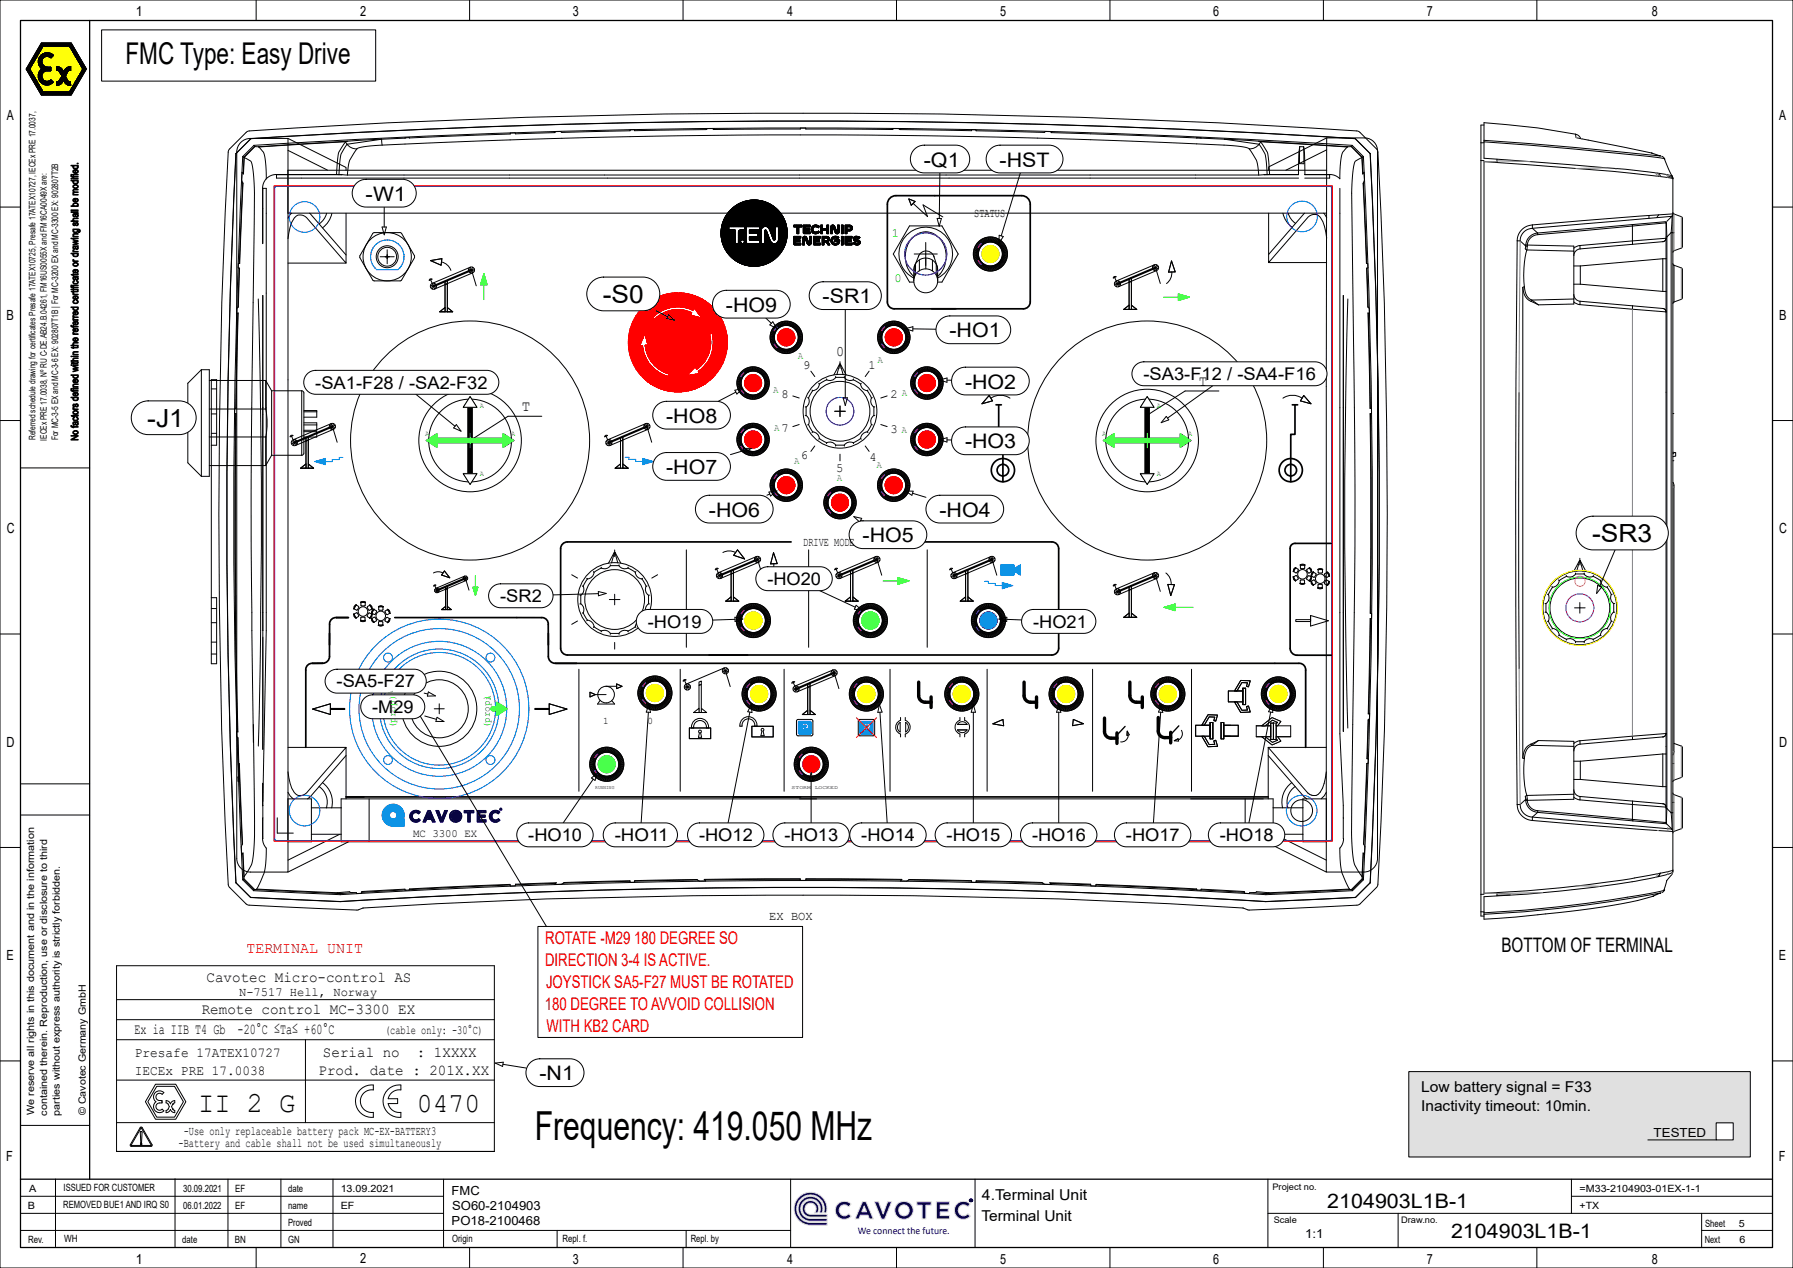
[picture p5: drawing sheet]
<svg xmlns="http://www.w3.org/2000/svg" width="420mm" height="297mm" viewBox="0 0 420 297" stroke-linecap="round" stroke-linejoin="round" font-family="sans-serif">
<defs><g id="words">
<text font-size="9.4" x="125.3" y="267">Frequency: 419.050 MHz</text>
<text font-size="7" x="29.4" y="15">FMC Type: Easy Drive</text>
<text font-size="6.8" x="46.4" y="260.4">II 2 G</text>
<text font-size="6.5" x="97.7" y="260.5">0470</text>
<g font-size="5.9">
<text x="141.2" y="71">-S0</text>
<text x="34.5" y="100">-J1</text>
<text x="373" y="127">-SR3</text>
</g>
<g font-size="4.7">
<text x="216.4" y="39">-Q1</text>
<text x="234.2" y="39">-HST</text>
<text x="85.6" y="47">-W1</text>
<text x="192.7" y="71">-SR1</text>
<text x="170" y="73">-HO9</text>
<text x="222.4" y="79">-HO1</text>
<text x="226.1" y="91">-HO2</text>
<text x="156.1" y="99">-HO8</text>
<text x="226.1" y="105">-HO3</text>
<text x="156.1" y="111">-HO7</text>
<text x="166" y="121">-HO6</text>
<text x="220.1" y="121">-HO4</text>
<text x="202.1" y="127">-HO5</text>
<text x="351.7" y="223">BOTTOM OF TERMINAL</text>
<text x="126.4" y="253">-N1</text>
<text x="310.9" y="283">2104903L1B-1</text>
<text x="339.9" y="290">2104903L1B-1</text>
</g>
<g font-size="4.1">
<text x="267.8" y="89">-SA3-F12 / -SA4-F16</text>
<text x="73.9" y="91">-SA1-F28 / -SA2-F32</text>
<text x="179.8" y="137">-HO20</text>
<text x="117.1" y="141">-SR2</text>
<text x="151.8" y="147">-HO19</text>
<text x="242" y="147">-HO21</text>
<text x="78.8" y="161">-SA5-F27</text>
<text x="87.2" y="167">-M29</text>
<text x="123.8" y="197">-HO10</text>
<text x="144" y="197">-HO11</text>
<text x="163.7" y="197">-HO12</text>
<text x="183.7" y="197">-HO13</text>
<text x="201.8" y="197">-HO14</text>
<text x="221.8" y="197">-HO15</text>
<text x="241.7" y="197">-HO16</text>
<text x="263.8" y="197">-HO17</text>
<text x="285.8" y="197">-HO18</text>
</g>
<g font-size="4.1" fill="#f00">
<text x="127.7" y="221">ROTATE -M29 180 DEGREE SO</text>
<text x="127.7" y="226.2">DIRECTION 3-4 IS ACTIVE.</text>
<text x="127.9" y="231.4">JOYSTICK SA5-F27 MUST BE ROTATED</text>
<text x="127.6" y="236.6">180 DEGREE TO AVVOID COLLISION</text>
<text x="128" y="241.8">WITH KB2 CARD</text>
</g>
<text font-size="3.7" fill="#f00" x="57.7" y="223.2">TERMINAL UNIT</text>
<g font-size="3.5">
<text x="280.8" y="90.3">T</text>
<text x="122.2" y="96.3">T</text>
<text x="48.4" y="230">Cavotec Micro-control AS</text>
<text x="47.3" y="237.6">Remote control MC-3300 EX</text>
<text x="31.5" y="242.3">Ex ia IIB T4 Gb</text>
<text x="55.7" y="242.3">-20°C ≤Ta≤ +60°C</text>
<text x="74.6" y="251.7">Prod. date : 201X.XX</text>
<text x="75.7" y="247.6">Serial no</text>
<text x="97.7" y="247.6">: 1XXXX</text>
<text x="332.9" y="255.7">Low battery signal = F33</text>
<text x="332.9" y="260.2">Inactivity timeout: 10min.</text>
<text x="230" y="281">4.Terminal Unit</text>
<text x="229.9" y="286">Terminal Unit</text>
</g>
<text font-size="3.4" x="195.8" y="83.4">0</text>
<g font-size="3.3">
<text x="31.8" y="3.8">1</text>
<text x="84.3" y="3.7">2</text>
<text x="134.2" y="3.8">3</text>
<text x="184.4" y="3.8">4</text>
<text x="234.3" y="3.8">5</text>
<text x="284.2" y="3.8">6</text>
<text x="334.2" y="3.8">7</text>
<text x="386.9" y="3.8">8</text>
<text x="1.6" y="28.1">A</text>
<text x="416.8" y="28.1">A</text>
<text x="1.5" y="74.9">B</text>
<text x="416.7" y="74.9">B</text>
<text x="1.6" y="124.9">C</text>
<text x="416.8" y="124.9">C</text>
<text x="1.6" y="174.9">D</text>
<text x="416.8" y="174.9">D</text>
<text x="1.5" y="224.9">E</text>
<text x="416.7" y="224.9">E</text>
<text x="1.5" y="271.9">F</text>
<text x="416.7" y="271.9">F</text>
<text x="31.8" y="296">1</text>
<text x="84.3" y="295.9">2</text>
<text x="134.2" y="296">3</text>
<text x="184.4" y="296">4</text>
<text x="234.3" y="296">5</text>
<text x="284.2" y="296">6</text>
<text x="334.2" y="296">7</text>
<text x="386.9" y="296">8</text>
</g>
<g font-size="3.2">
<text x="31.6" y="251.7">IECEx PRE 17.0038</text>
<text x="31.6" y="247.6">Presafe 17ATEX10727</text>
</g>
<g font-size="2.9">
<text x="228.2" y="50.7">STATUS</text>
<text x="188.2" y="86.5">9</text>
<text x="203.4" y="86.5">1</text>
<text x="183.1" y="93.3">8</text>
<text x="208.6" y="93.2">2</text>
<text x="183.1" y="101.3">7</text>
<text x="208.6" y="101.3">3</text>
<text x="187.6" y="107.6">6</text>
<text x="203.6" y="108">4</text>
<text x="195.9" y="110.7">5</text>
<text x="188.2" y="127.8">DRIVE MODE</text>
<text x="180.2" y="215.6">EX BOX</text>
<text x="56" y="233.4">N-7517 Hell, Norway</text>
<text x="90.2" y="242.3">(cable only: -30°C)</text>
<text x="41.8" y="268.5">-Battery and cable shall not be used simultaneously</text>
<text x="43.1" y="265.7">-Use only replaceable battery pack MC-EX-BATTERY3</text>
<text x="387.4" y="266.4">TESTED</text>
<text x="105.8" y="280">FMC</text>
<text x="105.8" y="287">PO18-2100468</text>
<text x="105.9" y="283.5">SO60-2104903</text>
<text x="305.7" y="290">1:1</text>
</g>
<g font-size="2.9" fill="#0f0">
<text x="208.9" y="55.6">1</text>
<text x="209.5" y="66.2">0</text>
</g>
<text font-size="2.6" x="96.8" y="196">MC 3300 EX</text>
<g font-size="2.4" fill="#0f5">
<text x="186.9" y="84.1">A</text>
<text x="205.5" y="85.1">A</text>
<text x="181.1" y="92">A</text>
<text x="211.3" y="92.9">A</text>
<text x="181.3" y="100.9">A</text>
<text x="211.2" y="101.4">A</text>
<text x="186" y="108.6">A</text>
<text x="196" y="112.6">A</text>
<text x="205.3" y="109.7">A</text>
</g>
<g font-size="2.4" fill="#0f0">
<text x="92.6" y="170.6" transform="rotate(-90 92.6 170.6)">(prop)</text>
<text x="114.7" y="170.6" transform="rotate(-90 114.7 170.6)">(prop)</text>
</g>
<g font-size="2.4">
<text x="141.3" y="169.6">1</text>
<text x="151.7" y="169.6">0</text>
</g>
<text font-size="2.4" fill="#000080" x="201" y="289">We connect the future.</text>
<g font-size="2.3">
<text x="18.3" y="103.2" transform="rotate(-90 18.3 103.2)">No factors defined within the referred certificate or drawing shall be modified.</text>
<text x="8" y="261.2" transform="rotate(-90 8 261.2)">We reserve all rights in this document and in the information</text>
<text x="11" y="261.3" transform="rotate(-90 11 261.3)">contained therein. Reproduction, use or disclosure to third</text>
<text x="14.1" y="261.3" transform="rotate(-90 14.1 261.3)">parties without express authority is strictly forbidden.</text>
<text x="20.1" y="261.2" transform="rotate(-90 20.1 261.2)">© Cavotec Germany GmbH</text>
<text x="6.8" y="279.2">A</text>
<text x="14.9" y="279">ISSUED FOR CUSTOMER</text>
<text x="42.9" y="279.2">30.09.2021</text>
<text x="55.1" y="279.2">EF</text>
<text x="67.5" y="279.2">date</text>
<text x="79.8" y="279.2">13.09.2021</text>
<text x="370" y="279.2">=M33-2104903-01EX-1-1</text>
<text x="6.5" y="283.2">B</text>
<text x="14.8" y="283">REMOVED BUE1 AND IRQ S0</text>
<text x="42.9" y="283.2">06.01.2022</text>
<text x="55.1" y="283.2">EF</text>
<text x="67.5" y="287.2">Proved</text>
<text x="67.5" y="283.2">name</text>
<text x="79.8" y="283.2">EF</text>
<text x="370" y="283.2">+TX</text>
<text x="399.4" y="287.3">Sheet</text>
<text x="407.3" y="287.3">5</text>
<text x="6.6" y="291.2">Rev.</text>
<text x="15" y="291">WH</text>
<text x="42.7" y="291.2">date</text>
<text x="55" y="291.2">BN</text>
<text x="67.5" y="291.2">GN</text>
<text x="105.9" y="291">Origin</text>
<text x="131.8" y="291">Repl. f.</text>
<text x="161.8" y="291">Repl. by</text>
<text x="399.3" y="291.2">Next</text>
<text x="407.4" y="291.2">6</text>
</g>
<g font-size="2.1">
<text x="8.3" y="103.1" transform="rotate(-90 8.3 103.1)">Referred schedule drawing for certificates Presafe 17ATEX10725, Presafe 17ATEX10727, IECEx PRE 17.0037,</text>
<text x="11" y="103.2" transform="rotate(-90 11 103.2)">IECEx PRE 17.0038, Nº RU C-DE.AB24.B.04261, FM16US0055X and FM16CA0049X are:</text>
<text x="13.6" y="103.1" transform="rotate(-90 13.6 103.1)">For MC-3-5 EX and MC-3-6 EX: 902807T1B | For MC-3200 EX and MC-3300 EX: 902807T2B</text>
<text x="298.1" y="278.8">Project no.</text>
<text x="298.4" y="286.5">Scale</text>
<text x="328.2" y="286.5">Draw.no.</text>
</g>
<g font-size="1.8" fill="#0f0">
<text x="112.4" y="95.6">A</text>
<text x="271" y="95.6">A</text>
<text x="99.6" y="102.1">A</text>
<text x="119.7" y="102.1">A</text>
<text x="258.2" y="102.1">A</text>
<text x="278.3" y="102.1">A</text>
<text x="112.4" y="111.4">A</text>
<text x="271" y="111.4">A</text>
<text x="92" y="162.9" transform="rotate(-90 92 162.9)">A</text>
<text x="114.9" y="163.9" transform="rotate(-90 114.9 163.9)">A</text>
</g>
<g font-size="1.2">
<text x="139.4" y="184.8">RUNNING</text>
<text x="185.4" y="184.8">STORM</text>
<text x="190.9" y="184.8">LOCKED</text>
</g>
<text font-size=".9" fill="#000080" x="227.1" y="281.5">®</text>
</g></defs>
<g fill="#000080" stroke="#e0e0e0" stroke-width=".23">
<path d="M202 281.4h.9l1.7 4.1h-.9l-.4-.9h-1.7l-.4 .9h-.9z" fill-rule="evenodd"/>
<path d="M196.4 281.9a2.29 2.29 0 0 1 3 .1l-.6 .7a1.26 1.26 0 0 0-1.8-.1 1.26 1.26 0 0 0 0 1.8 1.26 1.26 0 0 0 1.8-.1l.6 .6a2.13 2.13 0 0 1-3.1 .1 2.13 2.13 0 0 1 .1-3.1z" fill-rule="evenodd"/>
<circle cx="211.8" cy="283.5" r="2.14"/>
</g>
<path d="M202.4 282.5l.6 1.3h-1.1z" fill="#fff" stroke="#e0e0e0" stroke-width=".23"/>
<g fill="#000080" stroke="#e0e0e0" stroke-width=".23">
<path d="M204.8 281.5h1l1.1 2.8 1-2.8h1l-1.7 4h-.7z" fill-rule="evenodd"/>
<path d="M214.8 281.5h3.3v.8h-1.2v3.2h-.9v-3.2h-1.2z" fill-rule="evenodd"/>
<path d="M219.3 281.5h3.1v.8h-2.2v.8h1.9v.8h-1.9v.8h2.2v.8h-3.1z" fill-rule="evenodd"/>
</g>
<circle cx="211.7" cy="283.5" r="1.26" fill="#fff" stroke="#e0e0e0" stroke-width=".23"/>
<g fill="#000080" stroke="#e0e0e0" stroke-width=".23">
<path d="M224.3 281.9a2.29 2.29 0 0 1 3 .1l-.6 .7a1.26 1.26 0 0 0-1.8-.1 1.26 1.26 0 0 0 0 1.8 1.26 1.26 0 0 0 1.8-.1l.6 .6a2.13 2.13 0 0 1-3.1 .1 2.13 2.13 0 0 1 .1-3.1z" fill-rule="evenodd"/>
<path d="M188.5 281.7a1.95 1.95 0 0 1 2.5-.1 1.95 1.95 0 0 1 .5 2.5h-.8a1.3 1.3 0 0 0-.1-2.1 1.3 1.3 0 0 0-2 .8 1.3 1.3 0 0 0 1.3 1.6h3.9v.7h-3.9a1.95 1.95 0 0 1-1.8-1.2 1.95 1.95 0 0 1 .4-2.2z" fill-rule="evenodd"/>
<path d="M187.9 281a2.92 2.92 0 0 1 3.6-.3 2.92 2.92 0 0 1 1.1 3.4h-.7a2.28 2.28 0 0 0-1.4-3.2 2.28 2.28 0 0 0-2.9 1.9 2.28 2.28 0 0 0 2.3 2.6h3.9v.6h-3.9a2.92 2.92 0 0 1-2.8-1.8 2.92 2.92 0 0 1 .8-3.2z" fill-rule="evenodd"/>
<path d="M187.2 280.3a3.9 3.9 0 0 1 4.7-.5 3.9 3.9 0 0 1 1.7 4.3h-.7a3.2 3.2 0 0 0-2.4-4.1 3.2 3.2 0 0 0-3.8 2.8 3.2 3.2 0 0 0 3.2 3.5h3.9v.7h-3.9a3.9 3.9 0 0 1-3.6-2.5 3.9 3.9 0 0 1 .9-4.2z" fill-rule="evenodd"/>
</g>
<path d="M4.8 4.8h410.4v287.4h-410.4zM21 4.8v271.4M4.8 276.2h410.4" fill="none" stroke="#000" stroke-width=".3"/>
<g fill="none" stroke="#000" stroke-width=".23">
<path d="M0 0h420v297h-420zM6.1 16.2l3.6 6.1M6.5 16.8l.6-.5-.6 .6M6.9 17.6l.6-.6-.5 .6M7 16.2l-.5 .5M7 16.1l-.6 .6M7 16.2l-.5 .6M7 17.7l.5-.6-.5 .6M7.1 16.4l-.5 .6 .6-.5M7.2 16.5l-.6 .5M7.2 15.8l-.8 .8M7.2 16.6l-.5 .5"/>
<path d="M7.2 16.6l-.5 .6M7.3 15.7l-.9 .9M7.3 16.7l-.6 .5 .6-.5M7.3 16.7l-.5 .6M7.4 16.8l-.6 .6M7.4 16.9l-.5 .5M7.4 16.9l-.5 .6 .6-.5M7.5 18.6l.6-.6-.5 .6M7.5 15.2l-1.2 1.3 1.1-1M7.6 17.2l-.5 .6M7.6 18.7l.5-.6-.5 .6M7.6 17.3l-.5 .5"/>
<path d="M7.7 17.3l-.6 .6M7.7 17.4l-.5 .6 .5-.5M7.7 14.9l-1.5 1.5 1.4-1.3M7.8 17.5l-.6 .5M7.8 17.5l-.5 .6M7.8 17.6l-.5 .6M7.8 17.7l-.5 .5M7.9 14.6l-1.7 1.7M7.9 17.7l-.5 .6M7.9 17.8l-.5 .6M8 17.9l-.6 .5M8 17.9l-.5 .6"/>
<path d="M8 18l-.5 .5M8.1 14.3l-1.9 1.9 1.8-1.7M8.2 14.1l-2.1 2.1M8.2 18.2l-.5 .6M8.2 19.7l.5-.6-.5 .6M8.2 18.3l-.5 .5M8.2 18.3l-.5 .6M8.3 18.4l-.5 .6M8.3 18.5l-.5 .5M8.3 13.8l-2.1 2.2M8.4 18.5l-.6 .6M8.4 18.6l-.5 .5"/>
<path d="M8.4 13.7l-2 2M8.4 18.7l-.5 .5M8.5 18.7l-.5 .6 .5-.5M8.5 13.5l-2 2.1M8.5 18.9l-.5 .5M8.6 18.9l-.5 .6M8.6 19l-.5 .5M8.7 19.1l-.5 .5M8.7 13.2l-2.1 2.2M8.8 19.2l-.6 .6M8.8 13.1l-2.1 2M8.8 19.3l-.5 .5"/>
<path d="M8.8 19.3l-.5 .6M8.8 19.4l-.5 .5M8.9 12.9l-2.1 2.1M8.9 19.5l-.5 .5M8.9 19.5l-.5 .6M9 19.6l-.5 .5M9 19.6l-.5 .6M9 12.6l-2.1 2.2M9 17.2l1.6-1.6-1.6 1.7M9.1 19.7l-.6 .6 .6-.5M9.1 19.8l-.5 .6M9.1 12.5l-2 2"/>
<path d="M9.1 19.9l-.5 .6M9.2 18.7l.6-.7-.6 .7M9.2 15.3l.6-.6-.6 .7M9.2 20l-.5 .5M9.2 12.3l-2 2.1M9.4 12l-2.1 2.2M9.5 11.9l-2.1 2M9.6 11.7l-2.1 2.1M9.7 10.1h.1M9.7 11.4l-2.1 2.2M9.8 17.8l-.7 .7M9.8 14.4l-.7 .8"/>
<path d="M9.8 14.4l-.7 .7M9.8 17.8l-.7 .8M9.8 14.5l-.7 .8M9.8 17.9l-.7 .7M9.8 17.6l-.7 .9M9.8 14.2l-.7 .9M9.8 14.6l-.7 .7M9.8 17.6l-.8 .8M9.8 10.1l-.3 .3M9.8 11.3l-2 2M9.8 14.2l-.8 .8M9.8 17.5l-.8 .8"/>
<path d="M9.9 18.1l-.7 .7M9.9 14.1l-.9 .8M9.9 14.8l-.7 .7M9.9 18.2l-.7 .7M9.9 14.9l-.6 .6M9.9 10.1l-.5 .5M9.9 18.3l-.6 .6M9.9 14.9l-.6 .7M9.9 18.3l-.6 .7M9.9 17.3l-.9 1M9.9 11.1l-2 2.1M9.9 13.9l-.9 1"/>
<path d="M9.9 15l-.6 .6M10 18.4l-.7 .6M10 10.1l-.7 .6M10 12.6l-.8 .8M10 15l-.7 .7M10 18.4l-.6 .6M10 17.2l-1 1M10 15.1l-.6 .6 .7-.5M10 18.5l-.6 .6M10 18.5l-.6 .7M10.1 18.6l-.6 .6 .6-.6-.5 .7M10.1 10.1l-1 .9"/>
<path d="M10.1 12.6l-.9 .9M10.1 10.8h6.2l3.1 5.4-3.1 5.3h-6.2l-3.1-5.3zM10.1 15.3l-.5 .6M10.1 10.1l-1.1 1.1M10.2 15.3l-.6 .6M10.2 18.7l-.6 .6 .6-.6M10.2 10.1l-1.2 1.2M10.3 15.4l-.6 .6M10.3 18.8l-.6 .6M10.3 12.5l-1.2 1.2M10.3 10.1l-1.5 1.5M10.4 15.5l-.6 .6"/>
<path d="M10.4 18.9l-.6 .6M10.4 10.1l-1.7 1.7M10.4 12.5l-1.4 1.3M10.4 15.5l-1.1 1.1M10.5 10.1l-1.9 1.8M10.5 15.5l-1.3 1.3M10.5 18.9l-.6 .6 .6-.6M10.5 12.4l-1.5 1.5M10.5 15.6l-1.4 1.3M10.5 10.1l-2 2M10.6 15.6l-1.5 1.5M10.6 19l-.7 .6"/>
<path d="M10.7 10.1l-2.4 2.3M10.7 12.4l-1.7 1.7M10.7 19l-.7 .6M10.7 19l-.6 .7M10.7 10.1l-2.5 2.4M10.8 15.7l-1.8 1.8M10.8 10.1l-2.6 2.6M10.8 12.4l-1.8 1.8M10.8 19l-.7 .7M10.9 19.1l-.7 .6M10.9 15.7l-1.9 1.9M10.9 10.1l-2.9 2.9"/>
<path d="M10.9 12.4l-1.9 1.9M11 10.1l-.8 .7M11 15.7l-2 2M11 12.4l-2 2M11 10.1l-.7 .7M11 15.7l-2 2.1M11.1 12.4l-2.1 2.1M11.1 15.7a1.26 1.26 0 0 1-1.2-1.7 1.26 1.26 0 0 1 2-.4l.6-.6a2.08 2.08 0 0 0-3 .1 2.08 2.08 0 0 0 .3 3 2.06 2.06 0 0 0-.4 3 2.06 2.06 0 0 0 3.1 .1l-.6-.5a1.24 1.24 0 0 1-2-.4 1.24 1.24 0 0 1 1.2-1.7M11.1 15.7h.8v.9M11.1 16.6h.8M11.1 15.7l-2.1 2.2M11.1 19.1l-.8 .7 .7-.7"/>
<path d="M11.2 15.7l-2.2 2.2M11.2 10.1l-.8 .7M11.2 12.4l-2.2 2.2M11.2 19l-.8 .8M11.2 10.1l-.7 .7M11.3 19l-.8 .8M11.3 15.7l-2.3 2.3M11.3 10.1l-.7 .7M11.3 12.4l-2.3 2.3M11.3 15.7l-2.3 2.4M11.4 12.4l-2.4 2.4M11.4 15.7l-1 1.1"/>
<path d="M11.4 10.1l-.8 .7M11.4 19.9l.8-.9-.8 .9M11.5 19l-1 .8M11.5 12.4l-1 .9M11.5 10.1l-.8 .7M11.5 12.4l-.8 .9M11.5 15.7l-1 1M11.5 10.1l-.7 .7M11.6 12.4l-.8 .8M11.6 18.9l-1 1M11.6 15.7l-.9 .9M11.7 15.7l-.9 .9"/>
<path d="M11.7 10.1l-.8 .7M11.7 12.5l-.9 .7M11.7 13.4l.6-.6-.5 .6M11.7 12.5l-.7 .7M11.7 18.8l-1 1.1M11.7 10.1l-.7 .7M11.8 12.5l-.8 .7M11.8 15.7l-.9 .9M11.8 10.1l-.7 .7M11.8 13.5l.6-.6-.6 .6M11.8 15.7l-.8 .9M11.9 12.5l-.8 .7"/>
<path d="M11.9 12.5l-.7 .7 .7-.6M11.9 15.7l-.8 .9M11.9 10.1l-.8 .7M11.9 15.8l-.8 .8M11.9 15.9l-.6 .7M11.9 16l-.6 .6M11.9 16l-.5 .6M11.9 16.2l-.4 .4M11.9 16.2l-.3 .4M11.9 16.3l-.3 .3M11.9 16.4l-.1 .2M11.9 16.5l-.1 .1"/>
<path d="M11.9 16.6h.1M11.9 18.7l-1.2 1.2M12 10.1l-.8 .7M12 18.8l-1.2 1.1M12 18.8l-1.1 1.1M12 12.6l-.7 .6M12 10.1l-.7 .7M12 18.8l-1 1.1M12.1 12.6l-.7 .7M12.1 10.1l-.7 .7M12.1 18.9l-1 1M12.1 12.6l-.6 .7"/>
<path d="M12.1 18.9l-.9 1M12.2 18.9l-1 1M12.2 12.7l-.7 .6M12.2 12.7l-.6 .6M12.2 10.1l-.8 .7M12.3 12.7l-.7 .7M12.3 10.1l-.7 .7M12.3 19.1l-.8 .7M12.4 10.1l-.8 .7M12.4 19.1l-.7 .7M12.4 19.2l-.6 .5M12.4 19.2l-.4 .4"/>
<path d="M12.5 19.2l-.3 .3M12.5 10.1l-.8 .7M12.5 12.9l-.6 .6M12.5 10.1l-.7 .7M12.6 10.1l-.7 .7M12.7 10.1l-.8 .7M12.8 10.1l-.7 .7M12.9 10.1l-.8 .7M13 10.1l-.8 .7M13 10.1l-.7 .7M13.1 10.1l-.7 .7M13.2 10.1l-.8 .7"/>
<path d="M13.3 10.1l-.7 .7M13.3 16l.4-.3-.4 .4M13.3 16.4l.6-.7-.6 .7M13.3 19.2h-.1M13.3 15.6v.1M13.4 10.1l-.8 .7M13.4 19.1l-.1 .2M13.5 15.6l-.2 .2M13.5 10.1l-.8 .7M13.5 19.1l-.2 .3M13.5 15.6l-.2 .3M13.5 10.1l-.7 .7"/>
<path d="M13.6 15.6l-.3 .3M13.6 10.1l-.7 .7M13.7 10.1l-.8 .7M13.7 16.6l.6-.6-.6 .6M13.8 15.7l-.5 .5M13.8 10.1l-.8 .7M13.9 10.1l-.8 .7M13.9 15.7l-.6 .6M13.9 10.1l-.7 .7M14 15.8l-.7 .7M14.1 10.1l-.8 .7M14.1 15.8l-.7 .7"/>
<path d="M14.1 10.1l-.7 .7M14.1 15.9l-.6 .6M14.1 17.2l.7-.7-.6 .7M14.2 15.9l-.7 .6M14.2 10.1l-.7 .7M14.2 15.9l-.6 .6M14.3 10.1l-.8 .7M14.4 10.1l-.8 .7M14.4 16l-.6 .6M14.4 16.1l-.6 .6M14.4 10.1l-.7 .7M14.4 16.1l-.5 .6"/>
<path d="M14.5 16.1l-.6 .7M14.5 17.9l-.6 1-.7 .3 .1 .8M14.5 16.2l-.6 .6M14.6 10.1l-.8 .7M14.6 16.2l-.6 .6M14.6 16.3l-.6 .6M14.6 10.1l-.7 .7M14.6 19.3l-.4 .4M14.6 16.3l-.6 .7 .7-.6M14.7 10.1l-.7 .7M14.7 16.4l-.6 .7 .6-.6M14.8 19l-.9 .9"/>
<path d="M14.8 18.9l-1 1M14.8 10.1l-.8 .7M14.8 16.7l-.6 .6M14.9 16.8l-.6 .6M14.9 10.1l-.8 .7M14.9 18.8l.6-.6-.6 .7M14.9 10.1l-.7 .7M15 18.9l.6-.6-.6 .7M15.1 10.1l-.8 .7M15.1 10.1l-.7 .7M15.1 19.3l.6-.6-.6 .6M15.2 10.1l-.7 .7"/>
<path d="M15.4 17.9l.4 .9M15.4 17.9l-2.1 2.1M15.4 17.8l-2.1 2.1M15.4 10.1l-.8 .7M15.4 18l-2 2M15.4 17.7l-2.1 2.1M15.4 10.1l-.7 .7M15.4 19.6l.7-.5-.6 .6M15.4 18.1l-1.9 1.9M15.5 17.6l-2.2 2.2M15.5 18.1l-1.8 1.9M15.5 10.1l-.7 .7"/>
<path d="M15.6 17.3l-2.3 2.4M15.6 15.9l-.5 .4M15.6 18.4l-.6 .7M15.6 10.1l-.8 .7M15.6 17.2l-2.3 2.4M15.6 18.5l-.6 .6M15.7 18.5l-.6 .6M15.7 10.1l-.7 .7M15.7 18.6l-.6 .6M15.7 17.1l-2.4 2.4M15.7 15.8l-.6 .7M15.8 10.1l-.8 .7"/>
<path d="M15.8 18.7l-.6 .7 .6-.6M15.8 18.8l.3 .3 .4 .1M15.8 16.9l-2.5 2.6M15.8 18.9l-.5 .5M15.9 15.8l-.9 .8M15.9 18.9l-.6 .6M15.9 10.1l-.8 .7M15.9 19l-.6 .5M15.9 10.1l-.7 .7M16 19l-.6 .6M16 10.1l-.7 .7M16.1 15.7l-1.8 1.7"/>
<path d="M16.1 10.8l.6-.6-.5 .6M16.1 10.1l-.8 .7M16.1 15.7l-1.8 1.8M16.2 19.1l-.7 .6 .8-.6-.6 .7M16.2 10.1l-.7 .7M16.2 15.6l-1.9 1.9M16.3 10.1l-.8 .7M16.4 19.2l-.7 .6M16.4 10.1l-.8 .7M16.4 15.6l-2 2 2-2M16.4 10.1l-.7 .7M16.5 19.2l-.8 .6"/>
<path d="M16.5 15.6l-2.1 2.1M16.5 19.2l.1 .8a1.88 1.88 0 0 1-1.8-1.2 1.64 1.64 0 0 1-1.5 1.2M16.5 19.2l-.7 .7M16.5 10.1l-.7 .7M16.5 19.3l-.6 .6M16.5 19.4l-.5 .5M16.5 19.5l-.4 .5M16.5 19.6l-.4 .4M16.5 19.7l-.3 .3M16.5 19.7l-.2 .3M16.5 19.8l-.2 .2M16.5 11.3l.6-.5-.5 .5"/>
<path d="M16.5 19.9l-.1 .1M16.6 20h-.1M16.6 15.6l-2.1 2.2 2.1-2.1M16.6 15.6a1.73 1.73 0 0 0-1.7 1.2 1.64 1.64 0 0 0-1.6-1.2v.9l.6 .3 .6 1.1M16.6 15.6v.9l-.7 .3-.5 1.1M16.6 15.8l-2.1 2.1M16.6 15.9l-2.3 2.3M16.6 16l-2.4 2.4M16.6 16.1l-2.6 2.5M16.6 16.1l-.5 .5M16.6 16.3l-.3 .2M16.6 16.3l-.2 .2"/>
<path d="M16.6 16.4l-.1 .1M16.6 10.1l-.8 .7M16.7 10.1l3.5 6.1M16.7 10.1h-7l-3.6 6.1M16.7 10.1l-.7 .7M16.8 11.7l.5-.5-.5 .6M16.8 10.3l-.5 .5M16.8 10.4l-.5 .5 .6-.5M16.9 10.5l-.5 .5M16.9 10.5l-.5 .6M17 10.6l-.5 .5M17 10.6l-.5 .6"/>
<path d="M17 10.7l-.5 .6M17.1 10.8l-.5 .6M17.1 12.3l.6-.5-.5 .5M17.2 10.9l-.6 .6M17.2 11l-.5 .5M17.2 11l-.5 .6M17.3 11.1l-.6 .5M17.3 11.1l-.5 .6M17.4 11.3l-.6 .5M17.4 11.4l-.5 .5 .6-.5M17.5 11.5l-.5 .5M17.5 11.5l-.5 .6"/>
<path d="M17.6 11.6l-.6 .5M17.6 11.6l-.5 .6M17.6 11.7l-.5 .5M17.7 11.8l-.5 .6M17.7 13.3l.5-.6-.5 .6M17.8 11.9l-.6 .5 .6-.4M17.8 12l-.5 .6M17.8 12.1l-.5 .5M17.8 13.5l.6-.5-.5 .6M17.9 12.1l-.6 .5M17.9 12.1l-.5 .6M17.9 12.2l-.5 .6"/>
<path d="M17.9 13.6l.6-.5-.6 .6M18 12.3l-.6 .5M18 12.3l-.5 .6 .6-.5M18 19.9l-2.3 2.4M18.1 12.5l-.6 .5M18.1 12.5l-.5 .6M18.1 19.8l-2.4 2.5M18.1 12.6l-.5 .5M18.2 12.6l-.6 .6M18.2 12.7l-.5 .5M18.2 19.6l-2.6 2.7M18.3 12.8l-.5 .6 .5-.5"/>
<path d="M18.3 19.5l-2.8 2.8M18.4 12.9l-.6 .6M18.4 17.9l1.8-1.8-1.9 1.9M18.4 14.5l.6-.5-.5 .6M18.5 19.2l-2.1 2.2M18.5 13.2l-.5 .6M18.5 14.6l.5-.5-.5 .6M18.5 13.3l-.5 .5 .6-.5M18.6 19l-2.1 2.1M18.6 13.3l-.5 .6 .5-.5M18.7 18.9l-2.1 2M18.7 17.4l1.4-1.4-1.6 1.7"/>
<path d="M18.7 13.5l-.6 .5M18.7 13.5l-.5 .6M18.7 13.6l-.5 .5M18.8 13.6l-.6 .6M18.8 13.7l-.5 .5M18.8 13.7l-.5 .6M18.8 18.6l-2.1 2.2M18.8 13.8l-.5 .5M18.9 13.8l-.5 .6M18.9 13.9l-.5 .5M18.9 18.4l-2 2.1M18.9 13.9l-.5 .6"/>
<path d="M19 18.3l-2 2M19 15.5l.5-.5-.4 .6M19.1 14.2l-.5 .5M19.1 14.3l-.5 .5M19.2 14.3l-.5 .6 .5-.5M19.2 18l-2.1 2.2M19.2 14.5l-.5 .5M19.3 14.5l-.5 .6M19.3 17.8l-2.1 2.1M19.3 14.6l-.5 .5M19.4 14.7l-.6 .5M19.4 17.7l-2.1 2"/>
<path d="M19.4 16.1l.5-.5-.6 .8M19.4 14.7l-.5 .6M19.4 14.8l-.5 .5M19.4 14.8l-.5 .6M19.5 14.9l-.5 .5M19.5 14.9l-.5 .6M19.5 17.4l-2.1 2.2M19.6 15.1l-.5 .5M19.6 17.2l-2 2M19.7 15.2l-.6 .5M19.7 15.2l-.5 .6M19.7 17.1l-2 2"/>
<path d="M19.7 15.3l-.5 .5M19.8 15.3l-.6 .6 .6-.5M19.8 15.4l-.5 .6M19.8 15.5l-.5 .6M19.9 15.6l-.5 .5M19.9 16.8l-2.1 2.1M20 16.6l-2.1 2M20 15.7l-.8 .8M20 15.8l-.9 .9M20 15.8l-1.1 1.2M20.1 16.5l-2.1 2M20.1 15.9l-1.3 1.2"/>
<path d="M20.1 15.9l-1.4 1.4M20.2 16.2l-2.1 2.1M20.2 16.2l-3.5 6.1M23.8 7h64.2v12h-64.2zM60 0v4.8M110 0v4.8M160 0v4.8M210 0v4.8M260 0v4.8M310 0v4.8M360 0v4.8M8.8 20.7l.5-.6-.5 .6"/>
<path d="M9.2 20l-.5 .6M9.3 20.2l-.5 .6M9.3 21.7l.6-.6-.5 .6M9.4 20.3l-.6 .5 .6-.5M9.4 20.4l-.5 .5M9.5 20.4l-.6 .6M9.5 20.5l-.5 .5M9.5 20.5l-.5 .6M9.5 22l.6-.5-.5 .6M9.6 20.6l-.6 .5M9.6 20.6l-.5 .6M9.6 20.7l-.5 .6 .6-.5"/>
<path d="M9.7 22.3h7M9.7 20.8l-.5 .6M9.7 20.9l-.5 .6M9.8 21l-.6 .5M9.8 21l-.5 .5M9.8 21l-.5 .6M9.9 21.2l-.5 .6 .6-.5M10 21.3l-.5 .6M10 21.4l-.5 .5M10.1 21.4l-.6 .6M10.2 21.5l-.6 .6M10.3 21.5l-.7 .7 .7-.7"/>
<path d="M10.5 21.5l-.8 .7M10.5 21.5l-.7 .8M10.6 21.5l-.7 .8M10.7 21.5l-.8 .8M10.8 21.5l-.7 .8M11 21.5l-.8 .8M11 21.5l-.7 .8M11.1 21.5l-.7 .8M11.2 21.5l-.8 .8M11.3 21.5l-.7 .8M11.5 21.5l-.8 .8M11.5 21.5l-.7 .8"/>
<path d="M11.6 21.5l-.7 .8M11.7 21.5l-.8 .8M11.8 21.5l-.8 .8M11.8 21.5l-.7 .8M11.9 21.5l-.7 .8M12 21.5l-.8 .8M12.1 21.5l-.7 .8M12.2 21.5l-.8 .8M12.3 21.5l-.8 .8M12.4 21.5l-.8 .8M12.4 21.5l-.7 .8M12.5 21.5l-.7 .8"/>
<path d="M12.6 21.5l-.7 .8M12.7 21.5l-.8 .8M12.8 21.5l-.8 .8M12.9 21.5l-.8 .8M12.9 21.5l-.7 .8M13 21.5l-.7 .8M13.1 21.5l-.7 .8M13.2 21.5l-.8 .8M13.2 21.5l-.7 .8M13.4 21.5l-.8 .8M13.4 21.5l-.7 .8M13.5 21.5l-.7 .8"/>
<path d="M13.6 21.5l-.8 .8M13.7 21.5l-.8 .8M13.7 21.5l-.7 .8M13.9 21.5l-.8 .8M13.9 21.5l-.7 .8M14 21.5l-.7 .8M14.1 21.5l-.8 .8M14.2 21.5l-.7 .8M14.4 21.5l-.8 .8M14.4 21.5l-.7 .8M14.5 21.5l-.7 .8M14.6 21.5l-.8 .8"/>
<path d="M14.7 21.5l-.7 .8M14.8 21.5l-.7 .8M14.9 21.5l-.8 .8M15 21.5l-.7 .8M15.1 21.5l-.8 .8M15.2 21.5l-.8 .8M15.2 21.5l-.7 .8M15.3 21.5l-.7 .8M15.4 21.5l-.8 .8M15.5 21.5l-.7 .8M15.6 21.5l-.8 .8M15.7 21.5l-.8 .8"/>
<path d="M15.8 21.5l-.8 .8M15.8 21.5l-.7 .8M15.9 21.5l-.7 .8M16 21.5l-.7 .8M16.1 21.5l-.8 .8M16.2 21.5l-.8 .8M16.7 22.2v.1M16.8 22.1l-.2 .2M17 21.8l-.5 .5M17.1 21.6l-.7 .7M17.1 21.5l-.8 .8M17.3 21.2l-1.1 1.1"/>
<path d="M17.4 21l-1.2 1.3M17.5 20.8l-1.4 1.5M17.7 20.5l-1.7 1.8M17.8 20.4l-1.9 1.9M17.9 20.2l-2.1 2.1M0 48.5h4.8M415.2 48.5h4.8M0 98.5h4.8M415.2 98.5h4.8M4.8 109.6h16.2M0 148.5h4.8M415.2 148.5h4.7"/>
<path d="M0 198.5h4.8M4.8 190.9h16.2M4.8 183.6h16.2M415.2 198.5h4.8M27.3 226.2h88.5v43.5h-88.5zM27.3 234.1h88.5M27.3 238.8h88.5M0 248.5h4.8M27.3 243.5h88.5M27.3 253h88.5M36.4 255.9a1.42 1.42 0 0 1 2 0l-.4 .4a.85 .85 0 0 0-1.4 .3 .85 .85 0 0 0 .8 1.2h.5v.5a1.05 1.05 0 0 0-1.4 .9 .85 .85 0 0 0 .6 .8 .85 .85 0 0 0 .9-.2l.4 .4a1.42 1.42 0 0 1-2.1-.1 1.42 1.42 0 0 1 .2-2l-.1-.1a1.42 1.42 0 0 1 0-2.1zM36.4 254h4.8l2.3 4.1-2.3 4.1h-4.8l-2.3-4.1z"/>
<path d="M36.7 254.5h4.2l2.1 3.6-2.1 3.6h-4.2l-2.1-3.6zM40.5 258.6l.4-.3v-.5a1.06 1.06 0 0 0-1 .8 1.06 1.06 0 0 0-1-.8v.5l.4 .2 .4 .7-.4 .7-.4 .2v.5a1.06 1.06 0 0 0 1-.7 1.06 1.06 0 0 0 1 .7v-.5l-.4-.3M40.5 259.8h.1M40.5 258.6h.1M40.5 258.6l-.3 .6 .3 .6M71.5 243.5v19.5M84.2 255.5a3.8 3.8 0 0 1 3.2-1.4v1.2a2.66 2.66 0 0 0-3 2.6 2.66 2.66 0 0 0 3 2.6v1.2a3.8 3.8 0 0 1-3.7-2 3.8 3.8 0 0 1 .5-4.2zM90.6 255.5a3.8 3.8 0 0 1 3.3-1.4v1.2a2.66 2.66 0 0 0-3 2.1h2.2v1.1h-2.2a2.66 2.66 0 0 0 3 2v1.2a3.8 3.8 0 0 1-3.7-2 3.8 3.8 0 0 1 .4-4.2zM415.2 248.5h4.8M4.8 263.6h16.2M13 276.2v15.8M27.3 263h88.5"/>
<path d="M32.9 264l.4 .1 2.3 4-.1 .4h-4.7l-.3-.1v-.3zM32.9 265.1l.4 .1-.2 2.5zM33 264.2l2.4 4.1-4.7-.1zM41 276.1v16M53.4 276.2v16M65.8 276.2v16M78 276.2v16M103.9 276.2v16M185.2 276.2v16M228.4 276.2v16M297 276.2v16M368.1 276.2v8"/>
<path d="M4.8 284.2h99.1M4.8 288.2h180.4M4.8 280.2h99.1M60 292.2v4.8M110 292.2v4.8M130.5 288.2v4M160 292.2v4.8M160.7 288.2v4M210 292.2v4.8M260 292.2v4.8M297 284.2h118.2M310 292.2v4.8"/>
<path d="M327.5 284.2v8M360 292.2v4.8M368.1 280.2h47.1M398.6 284.2v8M398.6 288.2h16.6"/>
<circle cx="33.1" cy="268" r=".18"/>
<circle cx="33.1" cy="268" r=".11"/>
</g>
<g fill="none" stroke="#ff0" stroke-width=".23">
<path d="M7.1 16.4l1.9-1.8-1.8 1.9M7.6 17.2l1.7-1.6-1.7 1.7 1.8-1.6-1.7 1.7M7.7 17.4l1.7-1.7-1.6 1.8M8.9 19.4l.4-.5-.4 .5M9 17.8l-.7 .6M9 17.8l-.7 .7M9 14.4l-1.9 1.9 1.9-1.8M9 17.7l-.7 .7M9 14.6l-1.9 1.8M9 18l-.6 .6 .6-.6-.6 .7M9 14.2l-2 2 2-1.9M9 17.5l-.8 .8 .8-.7"/>
<path d="M9 14.1l-2 2.1M9 14.8l-1.8 1.8M9 17.4l-.8 .8M9 18.2l-.5 .5M9 14l-1.9 1.9M9 18.2l-.5 .6M9 17.3l-.8 .9M9 14.9l-1.7 1.8M9 13.9l-1.8 1.8M9 18.3l-.5 .5 .5-.4M9 15l-1.7 1.7 1.8-1.7M9.1 17.2l-1 1"/>
<path d="M9.1 18.4l-.5 .5M9.1 15.1l-1.7 1.7 1.7-1.6M9.1 13.8l-1.8 1.8M9.1 18.5l-.5 .5M9.1 17.1l-1 1M9.1 13.7l-1.6 1.6M9.1 18.6l-.5 .4M9.1 15.2l-1.7 1.7M9.1 18.6l-.4 .5M9.1 17l-1 1M9.1 15.3l-1.6 1.7M9.1 18.7l-.4 .4"/>
<path d="M9.1 13.6l-1.5 1.5M9.2 15.4l-1.7 1.6M9.2 18.7l-.5 .5M9.2 15.4l-1.7 1.7M9.2 18.8l-.4 .4M9.2 15.4l-1.6 1.8M9.2 18.8l-.4 .5M9.3 15.5l-1.7 1.7M9.3 16.7l-1.3 1.3M9.3 18.9l-.5 .4M9.3 13.3l-1.6 1.7M9.3 19l-.4 .5"/>
<path d="M9.4 16.5l-1.4 1.4M9.4 19.1l-.5 .4 .5-.4-.4 .6 .5-.5M9.5 15.8l-1.7 1.8M9.5 15.9l-1.7 1.7M9.5 19.3l-.4 .4M9.6 15.9l-1.7 1.8M9.6 19.3l-.4 .6M9.6 16l-1.7 1.7 1.8-1.7M9.7 16.1l-1.7 1.7 1.8-1.7M9.7 19.4l-.5 .6M9.8 19.5l-.6 .5M9.8 19.5l-.5 .6"/>
<path d="M10 19.6l-.7 .6M10 19.7l-.6 .6M10.1 19.7l-.7 .6M10.1 19.7l-.7 .7M10.1 10.8v.1M10.2 19.7l-.7 .7M10.3 19.8l-.8 .7M10.3 10.8l-.4 .4M10.3 19.8l-.8 .7 .8-.7M10.3 10.8l-.5 .5M10.4 13.4l-.4 .4M10.4 10.8l-.7 .7"/>
<path d="M10.4 16.7l-.4 .5M10.4 19.8l-.8 .9 .9-.9M10.5 13.3l-.6 .6M10.5 10.8l-1 1M10.5 19.8l-.9 .9M10.6 16.7l-.7 .6M10.6 10.8l-1.2 1.1M10.6 19.9l-.9 .9M10.6 10.8l-1.2 1.3M10.7 19.9l-1 1M10.7 13.2l-.9 .9M10.7 16.6l-.9 .9"/>
<path d="M10.8 10.8l-1.6 1.6M10.8 13.2l-1 1M10.8 16.6l-1 1M10.8 10.8l-1.7 1.7M10.9 19.9l-1.1 1.1M10.9 13.2l-1.1 1.1M10.9 16.6l-1.1 1.1M10.9 10.8l-1.9 1.9M11 19.9l-1.2 1.2M11 13.2l-1.2 1.2M11 10.8l-2.2 2.2M11 16.6l-1.2 1.2"/>
<path d="M11.1 13.2l-1.3 1.3M11.1 19.1l2.5-2.6-2.6 2.6M11.1 10.8l-2.4 2.3M11.1 16.6l-1.3 1.3M11.1 19.9l-1.2 1.2M11.1 10.8l-2.5 2.5M11.2 16.6l-1.4 1.3M11.2 10.8l-2.6 2.7M11.2 13.2l-1.4 1.4M11.2 19.9l-1.3 1.3 1.3-1.3M11.3 16.6l-1.5 1.4M11.3 13.2l-1.5 1.5"/>
<path d="M11.3 19l2.4-2.4-2.6 2.4M11.3 10.8l-2.9 3M11.3 16.6l-1.5 1.5M11.3 13.2l-1.4 1.5M11.4 10.8l-3.1 3.1M11.4 19.9l-1.4 1.4M11.4 16.6l-1.5 1.5M11.4 13.3l-1.5 1.5M11.5 10.8l-3.3 3.3M11.5 19.8l-1.5 1.5M11.5 13.3l-1.6 1.6M11.5 16.6l-1.6 1.6"/>
<path d="M11.6 19.8l-1.6 1.6M11.6 10.8l-3.6 3.6M11.6 16.6l-1.7 1.7M11.6 13.4l-1.6 1.6M11.7 10.8l-3.8 3.7M11.7 16.6l-1.8 1.7M11.7 13.4l-1.7 1.7M11.7 19.8l-1.7 1.6M11.7 10.8l-3.8 3.9M11.7 16.6l-1.8 1.8M11.8 13.5l-1.7 1.7M11.8 10.8l-1.9 1.9"/>
<path d="M11.8 16.6l-1.8 1.8M11.9 13.5l-1.8 1.8M11.9 19.7l-1.8 1.8M11.9 10.8l-1.7 1.8M11.9 15.8l4.6-4.6-4.6 4.7M12 10.8l-1.7 1.7M12 19.6l-1.9 1.9M12.1 10.8l-1.7 1.7M12.2 10.8l-1.7 1.6M12.2 10.8l-1.6 1.6M12.3 19.4l-2.1 2.1M12.3 10.8l-1.6 1.6"/>
<path d="M12.4 10.8l-1.6 1.6M12.4 19.3l1.9-1.9-4.1 4.1M12.5 10.8l-1.6 1.6M12.6 10.8l-1.6 1.6M12.7 10.8l-1.6 1.6M12.7 10.8l-1.5 1.6M12.8 10.8l-1.6 1.6M12.9 10.8l-1.6 1.6M13 10.8l-1.6 1.6M13.2 10.8l-1.7 1.6M13.2 10.8l-1.6 1.6M13.3 19.3l-2.3 2.2"/>
<path d="M13.3 19.4l-2.2 2.1M13.3 19.4l-2.1 2.1M13.3 19.5l-2.1 2M13.3 19.6l-1.9 1.9M13.3 19.7l-1.9 1.8M13.3 19.7l-1.8 1.8M13.3 10.8l-1.7 1.7M13.3 19.8l-1.7 1.7M13.3 19.9l-1.6 1.6M13.3 20l-1.6 1.5M13.3 15.7l-3.1 3.1M13.3 15.8l-3 3"/>
<path d="M13.3 15.9l-2.9 3M13.3 16l-2.9 2.9M13.3 16.1l-2.8 2.8M13.3 16.2l-2.8 2.8M13.3 16.3l-2.7 2.7M13.3 16.4l-2.6 2.6M13.3 16.5l-2.5 2.5M13.4 16.5l-2.6 2.5M13.4 10.8l-1.7 1.7M13.5 10.8l-1.7 1.7M13.5 16.5l-2.6 2.6M13.5 20l-1.5 1.5"/>
<path d="M13.7 15.7l3.4-3.5-3.4 3.5M13.7 10.8l-1.8 1.7M13.7 19.9l-1.6 1.6M13.7 10.8l-1.7 1.8M13.8 16.6l-2.4 2.4M13.8 10.8l-1.8 1.8M13.8 19.9l-1.6 1.6M13.8 16.7l-2.3 2.2M13.9 16.7l-2.1 2.1M13.9 18.8l-.2 .2M13.9 16.7l-2 2M13.9 10.8l-1.9 1.8"/>
<path d="M13.9 19.9l-1.7 1.6M13.9 16.8l-1.8 2M14 10.8l-1.9 1.9M14 18.6l-.4 .5M14 16.9l-1.9 2 2-1.9M14 10.8l-1.8 1.9 2-1.9M14.1 17.1l-1.9 1.9M14.1 17.2l-1.8 1.9M14.2 17.2l-1.9 1.9M14.2 17.3l-1.9 1.8M14.2 17.3l-1.8 1.9 1.9-1.8M14.2 18.3l-.8 .9"/>
<path d="M14.2 19.7l-1.9 1.8M14.2 10.8l-1.9 2 2-2M14.3 18.1l-3.4 3.4M14.4 10.8l-2.1 2 2.2-2M14.4 17.6l-3.9 3.9M14.4 17.7l-3.8 3.8M14.5 17.9l-3.6 3.6M14.5 17.8l-3.8 3.7M14.5 10.8l-2.1 2.1M14.6 10.8l-2.1 2.1M14.7 10.8l-4.5 4.5M14.8 10.8l-4.6 4.6"/>
<path d="M14.8 18.8v.1M14.9 10.8l-4.6 4.6M14.9 18.8l-.1 .1M14.9 18.8l-.2 .2M15 18.9l-.4 .4M15 19l-2.6 2.5M15 16.7h.1M15 10.8l-4.7 4.6M15 19l-2.5 2.5M15 19.1l-2.4 2.4M15.1 10.8l-4.7 4.7M15.1 19.2l-2.4 2.3"/>
<path d="M15.1 19.2l-2.3 2.3M15.1 16.4l-.3 .3M15.1 10.8l-4.7 4.7 4.8-4.7M15.2 19.3l-2.3 2.2M15.2 19.4l-2.2 2.1M15.2 19.4l-2.1 2.1M15.3 16.2l-.5 .4M15.3 19.5l-2 2M15.3 10.8l-4.8 4.8 4.9-4.8M15.5 19.6l-1.9 1.9M15.5 10.8l-4.9 4.8M15.5 19.7l-1.9 1.8"/>
<path d="M15.6 10.8l-4.9 4.9M15.6 18.4l3.2-3.2-3.1 3.3M15.7 19.8l-1.8 1.7M15.7 19.8l-1.7 1.7M15.7 10.8l-4.9 4.9M15.8 19.8l-1.7 1.7M15.8 10.8l-4.9 4.9M15.9 10.8l-5 4.9M15.9 10.8l-4.9 4.9M15.9 19.9l-1.6 1.6M16 19.9l-1.6 1.6M16 15.7l1.9-2-2 2"/>
<path d="M16 16.6l-.1 .2M16.1 10.8l-5 4.9M16.1 10.8l-4.9 4.9M16.2 16.5l-.4 .4M16.2 20l-1.6 1.5M16.2 10.8l-5 4.9M16.2 10.8l-4.9 4.9M16.3 16.5l-.6 .5M16.3 10.9l-4.9 4.8M16.3 15.6l1.7-1.7-1.7 1.7M16.3 10.9l-4.8 4.8M16.3 11l-4.7 4.7"/>
<path d="M16.4 11l-4.7 4.7M16.4 11.1l-4.7 4.6M16.4 16.5l-.8 .8M16.4 11.1l-4.6 4.6M16.5 11.2l-4.6 4.6M16.5 16.5l-.9 .9M16.6 15.9l1.7-1.7-1.7 1.8M16.6 16.1l1.7-1.8-1.7 1.9M16.6 11.3l-4.7 4.7M16.6 11.4l-4.7 4.7M16.6 11.5l-4.7 4.8M16.7 11.5l-4.8 4.8"/>
<path d="M16.7 11.6l-4.8 4.8M16.7 11.6l-4.8 4.9M16.8 11.7l-6.8 6.8 6.8-6.8-6.7 6.9M16.9 11.9l-6.8 6.7M16.9 11.9l-6.8 6.8M16.9 11.9l-6.7 6.8M17 12l-3.6 3.6M17 12.1l-3.6 3.5M17 12.1l-3.5 3.5M17.1 12.2l-3.5 3.5M17.2 12.3l-3.4 3.4M17.2 19.9l-1.6 1.6"/>
<path d="M17.2 12.4l-3.3 3.3M17.2 12.5l-3.3 3.3M17.3 12.5l-3.3 3.3M17.3 12.6l-3.2 3.2M17.4 12.7l-3.2 3.2M17.4 19.6l-1.9 1.9M17.5 12.9l-3.2 3.1M17.5 19.5l-2.1 2M17.5 12.9l-3.1 3.1M17.5 12.9l-3.1 3.2M17.6 13l-3.1 3.1M17.6 19.3l-2.3 2.2"/>
<path d="M17.6 13.1l-3.1 3.1M17.6 13.2l-3 3.1 3.1-3.1-3.1 3.2M17.7 19l-2.5 2.5M17.8 13.4l-3.1 3M17.8 13.5l-3 3.1M17.8 18.9l-2.7 2.6M17.9 13.5l-3.1 3.1M17.9 13.6l-2.5 2.4M17.9 13.6l-2.2 2.3M17.9 18.7l-2.8 2.8M18 13.8l-1.9 1.9M18.1 13.9l-1.7 1.7"/>
<path d="M18.1 18.4l-3.1 3.1M18.1 14l-1.6 1.6M18.2 14l-1.6 1.6M18.2 18.2l-1.6 1.7M18.2 14.1l-1.6 1.7M18.2 14.2l-1.6 1.6M18.3 18.1l-1.8 1.7M18.4 14.4l-1.8 1.8M18.4 14.4l-1.8 1.9M18.4 14.5l-1.8 1.9M18.4 17.8l-1.9 2M18.5 14.6l-3 2.9"/>
<path d="M18.5 14.6l-3.1 3.1M18.5 14.7l-3.1 3.2M18.5 17.6l-2 2M18.6 14.7l-3.2 3.2M18.6 14.8l-3.2 3.2M18.6 17.5l-2.1 2.1M18.6 14.9l-3.1 3.2M18.7 14.9l-3.2 3.3M18.7 15l-3.2 3.2M18.8 15.1l-3.2 3.2M18.8 17.2l-2.3 2.3M18.8 15.2l-3.2 3.2"/>
<path d="M18.9 17l-2.4 2.4M18.9 15.3l-3.2 3.2M18.9 15.4l-3.2 3.2M19 15.4l-3.2 3.3 3.2-3.2M19 16.9l-2.5 2.4M19 15.6l-3.2 3.2M19.1 16.7l-2.6 2.6M19.1 15.6l-3.2 3.3M19.1 15.7l-3.2 3.2M19.2 15.8l-3.3 3.2M19.2 15.8l-3.2 3.2M19.2 15.9l-3.1 3.1"/>
<path d="M19.2 16.4l-2.7 2.8M19.3 15.9l-3.2 3.2M19.3 16l-3.1 3.1M19.3 16.3l-2.9 2.9M19.3 16.1l-3 3M19.4 16.2l-3 3M9.3 20.1l.6-.5-.6 .6M10.4 21.5l3.9-4-3.9 4M13.4 21.5l2-1.9-1.9 1.9M13.4 20l-1.6 1.5M13.5 20l-1.6 1.5M13.8 21.5l1.8-1.8-1.8 1.8"/>
<path d="M14.1 21.5l1.7-1.6-1.5 1.6M14.5 21.5l1.6-1.5-1.5 1.5M16.3 20l-1.6 1.5M16.3 21.4l-.1 .1M16.3 20l-1.5 1.5M16.4 20l-1.5 1.5M16.4 21.3l-.2 .2M16.6 21l-.6 .5M16.7 20.8l-.7 .7M16.8 20.7l-.9 .8M16.9 20.5l-1.1 1M17 20.2l-1.3 1.3"/>
<path d="M17.1 20.1l-1.5 1.4"/>
</g>
<path d="M330 251h80v20h-80z" fill-rule="evenodd" fill="#e0e0e0" stroke="#000" stroke-width=".23"/>
<path d="M386 267h16" fill="none" stroke="#000" stroke-width=".23"/>
<path d="M402 263h4v4h-4z" fill-rule="evenodd" fill="#fff" stroke="#000" stroke-width=".23"/>
<g fill="none" stroke="#000" stroke-width=".23">
<path d="M53.8 34.9l4-4 .3-.2a2022.7 2022.7 0 0 1 260 0l.4 .2 4 4.1 .3 .5a1666.6 1666.6 0 0 1-.1 171.9l-.2 .4-4 4-.5 .2-25.5 1.2-1.3-.5a1746.9 1746.9 0 0 0-188.9-1l-17.2 1-1.4 .5-25.5-1.2-.5-.2-4-4-.2-.5a1666.4 1666.4 0 0 1 0-171.9zM55.2 36a1710.8 1710.8 0 0 0 .1 170.8M55.2 36a1739.2 1739.2 0 0 0 .1 170.8M56.4 33.4a3.2 3.2 0 0 1 2.3-1h8.8v171.9h-8.8a3.2 3.2 0 0 1-3.2-3.2v-165.5a3.2 3.2 0 0 1 .9-2.2zM56.9 36.7l.2 .1M56.9 36.7a1709.1 1709.1 0 0 0 0 169.4M57.2 36.8h.1M57.2 36.8l-.2 3.9M57.2 36.8v.1M57.2 36.9h.1M57.2 36.9l1.5 .8 .2 .4a30.4 30.4 0 0 1 .7 7.2l-.4 33.8a2158.4 2158.4 0 0 0-.2 64.4M57.2 36.9l-.2 3.9v-.1"/>
<path d="M58.8 32.5a2050.7 2050.7 0 0 1 258.7 0M58.8 32.5l-3.6 3.5M58.8 32.5a2033.4 2033.4 0 0 1 258.7 0M59.5 34a2031.7 2031.7 0 0 1 257.2 0M59.5 34l.1 .3M59.5 34l-2.6 2.7M59.6 34.3l-2.5 2.5M59.6 34.3h.1M59.7 34.3l-2.5 2.6M59.7 34.3l.8 .1M60.5 34.4h.1M60.6 34.4l1 1.1a7.2 7.2 0 0 1 .7 3.5l.1 2.9"/>
<path d="M67.5 32.4l13.6 6.8v.7M67.5 35.2l9.2 4.6M80.9 33.2l-1.4 2.1a9.5 9.5 0 0 0-.6 4l-.1 1.6M80.9 33.2l.4 .6M81 33.2l-20.4 1.2M81 33.2h-.1M81.3 33.8a2.83 2.83 0 0 0 2.3 1.1M81.3 33.8l-1.5 2.5-.4 4.6M81.4 33.1l-20.9 1.3M81.4 33.1l-.4 .1M83.6 34.9l-1.6 2.5a9.5 9.5 0 0 0-.6 3.6M89.4 32.6l-8.1 1.2"/>
<path d="M89.4 32.6l-8 .5M89.4 32.6l.1 1.4M89.5 34a1957.7 1957.7 0 0 1 201 .3l1.4 .3 .7 .3M89.5 34l-1.8 .1a10.7 10.7 0 0 0-4.1 .8M95.9 32.2l-6.5 .4M95.9 32.3h.1M95.9 32.3l23.6-.9 .1-.2 1.1-.1v.2l9.3-.2-.2-.3h1.5l.3 .2 16-.4v-.2h1v.2l16.8-.2 .4-.3h1.5l-.2 .2 20.4-.1v-.2h1.2l.1 .2 20.4 .1-.2-.2h1.5l.3 .3 16.8 .2v-.2h1v.2l16 .4 .3-.2h1.5l-.2 .3 34.1 1.2M280.3 32.3l6.5 .3M280.3 32.3h.1M280.4 32.2l.9 .2M286.8 32.6l8.1 1.2M286.8 32.6l8.1 .5"/>
<path d="M292.6 34.9l1.6 2.5a9.5 9.5 0 0 1 .6 3.6M294.9 33.1l20.8 1.3M294.9 33.1l.4 .1M294.9 33.8l1.5 2.5 .4 4.6M294.9 33.8a2.83 2.83 0 0 1-2.3 1.1M295.3 33.2l20.3 1.2M295.3 33.2h.1M295.3 33.2l-.4 .6M295.3 33.2l1.4 2.1a9.5 9.5 0 0 1 .6 4l.1 1.6M304.5 34.4l-.2 1.4-.1 5.1M304.5 34.4l-.1 3.9 1 .1v-4M304.5 34.4h.9"/>
<path d="M305.4 34.4l.2 1.6 .1 4.9M310.8 32.3h8.8a3 3 0 0 1 3.1 3.2v165.6a3.2 3.2 0 0 1-3.2 3.2h-8.8zM310.8 32.3l-13.6 6.8v.8M310.8 35.1l-9.6 4.8M310.8 39.9h-243.4v10h243.3M315.6 34.4l-1 1.1a7.2 7.2 0 0 0-.7 3.5l-.1 2.9a3.2 3.2 0 0 0-2.3-1M315.7 34.4h-.1M316.5 34.3l2.5 2.6M316.5 34.3l-.8 .1M316.6 34.3l2.5 2.5M316.6 34.3h-.1M316.7 34l-.1 .3"/>
<path d="M316.7 34l2.7 2.7M317.5 32.5l3.5 3.5M319 36.9l-1.5 .8-.2 .4a30.4 30.4 0 0 0-.7 7.2l.4 33.8a2324.3 2324.3 0 0 1-.1 90.6l-.3 25.4a21.3 21.3 0 0 0 .9 7.8l1.5 2.4M319 36.9l.2 3.9 .1-.1M319 36.9h.1M319.1 36.8l.2 3.9M319.1 36.8l-.1 .1M319.1 36.8h.1M319.4 36.7a1709.2 1709.2 0 0 1 0 169.4M319.4 36.7l-.3 .1M321 36a1727.7 1727.7 0 0 1-.1 170.8M321 36a1710.8 1710.8 0 0 1 0 170.8"/>
<path d="M56.9 42.8l-.8 18.9M57 40.7l-.3-.3-.1 1.8 .3 .6M61.5 44.1v13M61.5 44.1h.1M61.6 44.1h.8v99.4M61.6 44.1v12.9M62.4 41.9a3.2 3.2 0 0 0-.9 2.2M64.7 40.9h14.1M64.7 40.9a3.2 3.2 0 0 0-2.3 1M64.7 40.9h.1M64.8 40.9v.8h239.4M64.8 40.9h15.3"/>
<path d="M68.3 49.9l-.8 1.2M72.5 49.9l8.6 9.8M76.5 50l-.6 1.4-1.2 1.1M77.7 50l-.6 1.6-.7 1-.9 .8M78.8 40.9h.6M79.4 40.9h.7M80.1 40.9l1.3 .1M81.1 49.9v11.7l-9.3-10.7a2.03 2.03 0 0 0-2.1-.5 2.03 2.03 0 0 0-1.4 1.7l-.3 1.1-.5 2.7M81.4 41h213.4M87.4 54.6l6.3-.1 .4 .2 3 5.2v.4l-3.1 5.4-6.3 .1-.4-.2-3-5.3v-.4zM90.7 58.5v3.3M212.9 46.6l1.5 .6-.9 .9z"/>
<path d="M214 47.7l3.3 3-1.1-2.7 4.7 2.8M214.1 59.5h5.5M215.2 59.9l-1 2.6M216.8 56.8l.1 6.2M218.7 59.9l.8 2.5M228 59.4h1.2M228 59.2l1.2 .1M228 59.1l1.2 .1M228 58.9l1.2 .2M228.1 58.7l1.1 .3M228.1 58.6l1.2 .3M228.1 58.4l1.2 .3"/>
<path d="M228.2 58.3l1.1 .3M228.2 58.1l1.2 .4M228.3 57.9l1.1 .5M228.4 57.8l1.1 .5M228.4 57.6l1.1 .6M228.5 57.5l1.1 .6M228.6 57.4l1 .6M228.7 57.2l1 .7M228.8 57.1l1 .7M228.9 56.9l.9 .8M229 56.8l.9 .8M229.1 56.7l.9 .8"/>
<path d="M229.2 59.6h-1.2M229.2 59.7h-1.2M229.2 59.8l-1.2 .1M229.2 59.9l-1.2 .2M229.3 56.6l.8 .9M229.4 56.5l.8 .9M229.5 56.4l.8 .9M229.6 56.3l.7 .9M229.8 56.2l.6 1M229.9 56.1l.6 1M230.1 56l.5 1M230.2 55.9l.5 1.1"/>
<path d="M230.4 55.8l.5 1.1M230.5 55.8l.5 1.1M230.7 55.7l.4 1.2M230.8 55.7l.4 1.1M231 55.6l.3 1.2M231.2 55.6l.2 1.2M231.3 55.6l.2 1.1M231.5 59.5h1M231.5 55.5l.1 1.2M231.7 55.5l.1 1.2M231.8 55.5l.1 1.2M232 55.5v1.2"/>
<path d="M232 59v1M232.2 55.5l-.1 1.2M232.3 55.5l-.1 1.2M232.5 55.5l-.2 1.2M232.7 55.6l-.2 1.1M232.8 55.6l-.2 1.2M233 55.6l-.3 1.2M233.2 55.7l-.4 1.1M233.3 55.7l-.4 1.2M233.5 55.8l-.5 1.1M233.6 55.8l-.5 1.1M233.8 55.9l-.6 1.1"/>
<path d="M233.9 56l-.6 1M234.1 56.1l-.7 1M234.2 56.2l-.7 1M234.3 56.3l-.7 .9M234.5 56.4l-.8 .9M234.6 56.5l-.8 .9M234.7 56.6l-.8 .9M234.8 59.9l1.2 .2M234.8 59.8l1.2 .1M234.8 59.7h1.2M234.8 59.6h1.2M234.9 56.7l-.9 .8"/>
<path d="M235 56.8l-.9 .8M235.1 56.9l-.9 .8M235.2 57.1l-1 .7M235.3 57.2l-1 .7M235.4 57.4l-1 .6M235.5 57.5l-1.1 .6M235.5 57.6l-1 .6M235.6 57.8l-1.1 .5M235.7 57.9l-1.1 .5M235.7 58.1l-1.1 .4M235.8 58.3l-1.1 .3M235.8 58.4l-1.1 .3"/>
<path d="M235.9 58.6l-1.2 .3M235.9 58.7l-1.2 .3M236 58.9l-1.2 .2M236 59.1l-1.2 .1M236 59.2l-1.2 .1M236 59.4h-1.2M296.1 40.9l-1.3 .1M296.8 40.9h-.7M297.2 49.9v11.6l9.2-10.7a2.03 2.03 0 0 1 2.1-.5 2.03 2.03 0 0 1 1.4 1.6l.4 1.1 .5 2.8M297.4 40.9h-.6M300.5 49.9l.4 1.1 .6 1 1.2 1.2M301.8 49.9l.6 1.4 1.1 1"/>
<path d="M304.2 40.9h-6.8M304.2 40.9h-8.1M305.6 49.9l-8.4 9.7M305.7 40.9h5.8M310.1 49.9l.7 1.1M311.5 40.9v.8h-5.9M311.5 40.9h-5.8M311.5 40.9h.1M313.9 44.1v127.8l.8 16.8v7.7a2.82 2.82 0 0 1-.9 2.3 18.9 18.9 0 0 0 .7 6.1l1.6 3.4M319.3 40.7l.2-.3 .1 1.8-.2 .6M319.4 42.8l.8 18.9M55.7 73.4l-.5 22.2"/>
<path d="M55.7 72l-.2 .2v1.2h.2M56 62.8l-.3 9.2M56.1 61.7l-.3 .1v.9l.2 .1M60.5 70a1759.6 1759.6 0 0 1 .6 73.5M61.5 69.3l.1 74.2M67.5 61.6h13.6M89.1 60.1h3.2M214 65.8v-2.6a2.8 2.8 0 0 1 2.8-2.8 2.8 2.8 0 0 1 2.8 2.8v2.6M214.1 66.1h-1.1l-3.8-6.6 3.8-6.6h7.6l3.8 6.6-3.8 6.6h-.9M214.2 62.6v2.5M214.5 61.9v2.5M215.1 60.2a1.92 1.92 0 0 1 1.9-1.4 1.92 1.92 0 0 1 1.8 1.4"/>
<path d="M215.4 60.9v2.5M218.4 60.9v2.5M219.3 61.9v2.5M219.6 62.6v2.5M219.6 64.7a6.3 6.3 0 0 0-1.3-10.1 4.8 4.8 0 0 0-6.2 4.5 6.3 6.3 0 0 0 2 5.7M219.8 65.1a6.3 6.3 0 0 0 1.9-9.6 6.3 6.3 0 0 0-9.8 .1 6.3 6.3 0 0 0 2.1 9.5M229.2 60l-1.1 .2M229.3 60.1l-1.2 .3M229.3 60.2l-1.2 .4M229.3 60.4l-1.1 .3M229.4 60.5l-1.2 .4M229.4 60.6l-1.1 .4"/>
<path d="M229.5 60.7l-1.1 .5M229.5 60.8l-1.1 .5M229.6 60.9l-1.1 .6M229.6 61l-1 .6M229.7 61.1l-1 .7M229.8 61.2l-1 .7M229.8 61.3l-.9 .7M229.9 61.4l-.9 .8M230 61.5l-.9 .8M230.1 61.5l-.8 .9M230.2 61.6l-.8 .9M230.3 61.7l-.8 .9"/>
<path d="M230.3 61.8l-.7 .9M230.4 61.8l-.6 1M230.5 61.9l-.6 1M230.6 61.9l-.5 1.1M230.7 62l-.5 1.1M230.9 62.1l-.5 1M231 62.1l-.5 1.1M231.1 62.1l-.4 1.2M231.2 62.2l-.4 1.1M231.3 62.2l-.3 1.2M231.4 62.2l-.2 1.2M231.5 62.3l-.2 1.1"/>
<path d="M231.6 62.3l-.1 1.2M231.8 62.3l-.1 1.2M231.9 62.3l-.1 1.2M232 62.3v1.2M232.1 62.3l.1 1.2M232.2 62.3l.1 1.2M232.3 62.3l.2 1.2M232.5 62.3l.2 1.1M232.6 62.2l.2 1.2M232.7 62.2l.3 1.2M232.8 62.2l.4 1.1M232.9 62.1l.4 1.2"/>
<path d="M233 62.1l.5 1.1M233.1 62.1l.5 1M233.2 62l.6 1.1M233.3 61.9l.6 1.1M233.4 61.9l.7 1M233.5 61.8l.7 1M233.6 61.8l.7 .9M233.7 61.7l.8 .9M233.8 61.6l.8 .9M233.9 61.5l.8 .9M234 61.5l.9 .8M234.1 61.4l.9 .8"/>
<path d="M234.2 61.3l.9 .7M234.2 61.2l1 .7M234.3 61.1l1 .7M234.4 61l1 .6M234.4 60.9l1.1 .6M234.5 60.8l1 .5M234.5 60.7l1.1 .5M234.6 60.6l1.1 .4M234.6 60.5l1.1 .4M234.7 60.4l1.1 .3M234.7 60.2l1.1 .4M234.7 60.1l1.2 .3"/>
<path d="M234.7 60l1.2 .2M297.2 61.5h13.6M314.7 69.3v102M315.7 70a1695.2 1695.2 0 0 0 0 100.5M320.2 61.7l.2 .1v.9l-.2 .1M320.2 62.8l.3 9.2M320.5 72l.2 .2 .1 1.2h-.3M320.5 73.4l.5 22.2M49.5 91.1h1.2M49.5 97h1.2M55.2 96.9l-.1 31.2 .2 15.5M55.2 96.9l-.2 31.2 .2 15.5"/>
<path d="M55.2 95.6l-.2 .1v1.1l.2 .1M61.5 95.5h.1M61.6 97h-.1M126.9 97.5h-7.9l-8.9 5.7M161.8 89.3h3.2M195.5 96.3h2.5M196.8 95.1v2.5M285.5 91.6h-7.9l-8.9 5.7M321 95.6l.3 .1v1.1l-.3 .1M321 96.9l.1 46.7M321 96.9l.2 31.2-.1 15.5M49.5 104.3h1.2v-15.4h-1.2v66.6h1.2v-15.5h-1.2"/>
<path d="M49.5 101.5h1.2M49.5 153.2h1.2M49.5 150.4h1.2M49.5 145.9h1.2M49.5 142.5h1.2M55.2 147.9l.4 23.5M55.3 147.8l.4 23.6h-.1M59 147.7l.4 26.2M61.1 147.7l-.6 27.1M61.6 147.7v27.8M62.4 147.7l-.8 40M321 144.9l-.5 22.3h.1"/>
<path d="M321 144.9l-.4 22.3M321.1 143.6l.2 .1v1.1l-.3 .1M55.6 171.4l-.2-.1v1.2l.3 .3M55.7 172.8l.2 9.1M56 178.8l.7 19M56.1 178.8l.6 19M59.4 169.7l.2 26a20.3 20.3 0 0 1-.9 7.2l-1.5 2.4M67.5 175.1h13.6M81.1 177l-8.4 9.7-.7 .4M297.1 175.1h13.6M297.1 175.1l9.2 10.6a2.03 2.03 0 0 0 2.1 .5 2.03 2.03 0 0 0 1.4-1.6l.4-1.1 .5-2.7M297.1 177l8.4 9.7 .6 .4"/>
<path d="M297.1 175.1v12M314.7 171.3h.1M320.2 178.8l-.7 19M320.3 177.7l.2 .1v.9l-.3 .1M320.6 168.5l-.3 9.2M320.6 167.2l.2-.1v1.2l-.2 .2M55.9 181.9l-.2 .1v.5a.35 .35 0 0 0 0 .4 .35 .35 0 0 0 .4 .1M56.7 197.8l-.2 .5 .1 1.9 .2-.3M56.8 199.9l.1-.1 .3 5.5M56.8 199.9l.3 5.6M61.5 183.4l.1 5.3M61.5 196.5a3.2 3.2 0 0 0 .9 2.2 18.9 18.9 0 0 1-.6 6.1l-1.7 3.4"/>
<path d="M61.6 191.5l-.1 5M61.6 183.5l-.1 13M64.9 191.5v3.6h3.8M67.4 187.1h5.5v10.1h-5.5zM67.5 180.8a8.7 8.7 0 0 0 1.9 5.3l.4 .2h.9l1.1-.6 9.3-10.6v12M67.5 185.6l.5 .8 .7 .7M72.9 195.4h7M72.9 189.2h7M74.7 184.2a4.4 4.4 0 0 1 1.7 5.1M75.5 183.3a5.6 5.6 0 0 1 2.2 5.9M79.5 195.4l-12 6.1M79.9 187.1h218.3v10.1h-218.3z"/>
<path d="M81.6 197.2l-14.1 7.1M86.5 187.1v10M291.7 187.1v10M296.5 197.2l14.2 7.1M298.2 189.2h7v-2.1h5.5v10.1h-5.5v-1.8h-7M298.6 195.4l12.1 6.1M302.6 183.3a5.6 5.6 0 0 0-2.2 5.9M303.4 184.2a4.4 4.4 0 0 0-1.7 5.1M305.2 189.2v6.2M306.1 187.1h.1M310.7 185.6l-.5 .8-.7 .7M314.7 191.5v.2"/>
<path d="M319.4 199.9l-.1-.1-.3 5.5M319.4 199.9l-.3 5.6M319.5 197.8l.2 .5-.1 1.9-.2-.3M55.3 206.8l3.4 3.4M56.9 206.1l2.5 2.5M57.1 206l2.4 2.4M57.1 206l-.2 .1M57.1 205.8l2.6 2.6M57.1 205.8v.2M57.1 205.5v.3M57.2 205.3l-.1 .2M58.7 210.2l21 1"/>
<path d="M59.4 208.6l20.3 1M59.5 208.4l-.1 .2M59.7 208.4h-.2M59.9 208.4l19.7 .9M59.9 208.4h-.2M60.1 208.2l18.9 .9M60.1 208.2l-.2 .2M79 209.1l.6 .2M79.6 209.3h.1M79.7 209.3v.3M79.7 209.6a1773.8 1773.8 0 0 1 216.8 0M79.7 211.2a1772.2 1772.2 0 0 1 216.8 0"/>
<path d="M79.7 211.2h.1M82.7 209.1l-.8-.2-2.9 .2M82.7 209.1l-3 .2M84.7 209v.2l-1.1 .1-.1-.2h-.8M94.9 208.4v-.1l-6.8 .3-3.4 .2v.2M94.9 208.4l-10.2 .6M95.9 208.4h-1M119.5 207.3l-23.6 1.1M119.5 207.3v-.2l-15.7 .7-7.9 .4v.2M120.7 207.3v.2h-1.1l-.1-.2M130.2 206.9l.1-.1-9.5 .3-.1 .2M130.2 206.9l-9.5 .4"/>
<path d="M131.9 206.9l-.4 .2-1.5 .1 .2-.3M147.6 206.4v-.1l-10.3 .2-5.2 .2-.2 .2M147.6 206.4l-15.7 .5M148.7 206.4l-.1 .2-1 .1v-.3M163.4 206.1l-.2-.1-9.7 .2-4.8 .1v.1M163.4 206.1l-14.7 .3M165.1 206.1l.2 .3h-1.5l-.4-.3M187.4 206v-.2h-7.5l-14.9 .2 .1 .1M187.4 206l-22.3 .1M187.4 206l.1 .2h1.2l.1-.2M188.8 206v-.2h7.5l15 .2-.2 .1M188.8 206l22.3 .1"/>
<path d="M211.1 206.1l-.2 .3h1.5l.4-.3M212.8 206.1l.2-.1 9.7 .2 4.9 .1v.1M212.8 206.1l14.8 .3M227.6 206.4v.2l1 .1 .1-.3M228.7 206.4v-.1l10.2 .2 5.2 .2 .2 .2M228.7 206.4l15.6 .5M244.3 206.9l.4 .2 1.5 .1-.1-.3M246.1 206.9l-.2-.1 9.6 .3v.2M246.1 206.9l9.4 .4M255.5 207.3l.1 .2h1.1v-.2M256.7 207.3l23.6 1.1M256.7 207.3l.1-.2 15.7 .7 7.8 .4v.2"/>
<path d="M280.3 208.4h1.1M281.4 208.4v-.1l6.7 .3 3.4 .2v.2M281.4 208.4l10.1 .6M291.5 209l.1 .2 1.1 .1v-.2h.8M293.5 209.1l.8-.2 2.9 .2M293.5 209.1l3 .2M296.5 211.2h.1M296.5 209.3v.3M296.6 209.3h-.1M297.2 209.1l-.6 .2M316.1 208.2l-18.9 .9M316.1 208.2l.2 .2"/>
<path d="M316.3 208.4l-19.7 .9M316.3 208.4h.2M316.5 208.4h.2M316.7 208.4l.1 .2M316.8 208.6l-20.3 1M317.5 210.2l-21 1M317.5 210.2h.1M319 205.3l.1 .2M319.1 205.5v.3M319.1 205.8l-2.6 2.6M319.1 205.8v.2M319.1 206l-2.4 2.4"/>
<path d="M319.1 206l.3 .1M319.4 206.1l-2.6 2.5M320.9 206.8h.1M320.9 206.8l-3.4 3.4M321 206.8l-3.5 3.4"/>
<circle cx="232" cy="59.5" r="4"/>
<circle cx="232" cy="59.5" r="2.8"/>
<circle cx="232" cy="59.5" r="2"/>
<circle cx="90.7" cy="60.1" r="5.7"/>
<circle cx="90.7" cy="60.1" r="2.2"/>
<circle cx="90.7" cy="60.1" r="2.57"/>
<circle cx="216.8" cy="65.8" r="2.8"/>
<circle cx="304.9" cy="189.9" r="2.55"/>
</g>
<g fill="none" stroke="#f0f" stroke-width=".23">
<circle cx="216.8" cy="59.5" r="5"/>
<circle cx="232" cy="59.5" r="3.2"/>
</g>
<g fill="none" stroke="#00f" stroke-width=".23">
<path d="M86.8 59.6l.1 1.1M86.8 59.6h.1M86.9 59.1l-.1 .5M86.9 59.1h.1M87.1 58.5l-.2 .6M87.1 58.5h.1M87.4 58l-.3 .5M87.4 58h.1M87.7 57.6l-.3 .4M87.7 57.6h.1M88.1 57.2l-.4 .4M88.2 57.2h-.1"/>
<path d="M88.6 56.8l-.4 .4M88.6 56.8h.1M89.1 56.6l-.5 .2M89.1 56.6h.1M89.6 56.4l-.5 .2M89.6 56.4h.1M90.2 56.3l-.6 .1M90.2 56.3h.1M90.7 56.2l-.5 .1M90.7 56.2l.6 .1M90.7 56.2h.1M91.3 56.3h.1"/>
<path d="M91.3 56.3l.5 .1M91.8 56.4h.1M91.8 56.4l.6 .2M92.4 56.6h.1M92.4 56.6l.5 .2M92.9 56.8h.1M92.9 56.8l.4 .4M93.3 57.2h.1M93.3 57.2l.4 .4M93.7 57.6h.1M93.7 57.6l.3 .4M94 58h.1"/>
<path d="M94 58l.5 1.1M94.5 59.1h.1M94.5 59.1l.1 .5M94.6 59.6h.1M94.6 59.6v1.1M86.9 60.7v.1M86.9 60.8l.1 .5M87 61.3h.1M87 61.3l.2 .5M87.2 61.8h.1M87.2 61.8l.3 .5M87.5 62.3h.1"/>
<path d="M87.5 62.3l.8 .9h4.9l.8-.9M94 62.3h.1M94.2 61.8l-.2 .5M94.3 61.8h-.1M94.5 61.3l-.2 .5M94.5 61.3h.1M94.6 60.8l-.1 .5M94.6 60.7v.1M311.9 196.7h.1M311.9 196.5v.2M311.9 196.5l-.1-152.7-247-.1-.4 .1-.1 152.7 .2 .3 247 .1 .4-.2M311.9 196.5h.1"/>
<circle cx="71.3" cy="50.8" r="3.6"/>
<circle cx="216.8" cy="59.5" r="4.9"/>
<circle cx="232" cy="59.5" r="3.2"/>
<circle cx="305" cy="50.7" r="3.6"/>
<circle cx="71.3" cy="189.9" r="3.6"/>
<circle cx="304.9" cy="189.9" r="3.6"/>
</g>
<path d="M208.4 46.4l.9-.5 .6-.1h29.4a2 2 0 0 1 2 2v22.9a1.6 1.6 0 0 1-1.6 1.6h-30.2a1.6 1.6 0 0 1-1.6-1.6v-22.9v-.5z" fill="none" stroke="#000" stroke-width=".4"/>
<circle cx="232" cy="59.5" r="2" fill="#ff0" stroke="#ff0" stroke-width=".23"/>
<path d="M110.1 95.5v15.4M268.7 95.5v15.4M108.4 103.2h3.4M267 103.2h3.4" fill="none" stroke="#0f0" stroke-width=".23"/>
<path d="M110.1 95.4v15.5M268.7 95.4v15.5" fill="none" stroke="#0f0" stroke-width="1.3"/>
<g fill="#0f0" stroke="#0f0" stroke-width=".23">
<path d="M110.1 92.9l1.6 2.5h-3.2z"/>
<path d="M108.5 110.9h3.2l-1.6 2.5z"/>
<path d="M268.7 92.9l1.6 2.5h-3.2z"/>
<path d="M267.1 110.9h3.2l-1.6 2.5z"/>
</g>
<path d="M64.2 43.5h247.9v153.5h-247.9z" fill="none" stroke="#f00" stroke-width=".23"/>
<g fill="#fff" stroke="#000" stroke-width=".23">
<path d="M171.8 139.8l1.3 1h-1.3z"/>
<path d="M170 140.8l1.3-1v1z"/>
<path d="M171.3 134.4l.5-.2v6.6h-.5z" fill-rule="evenodd"/>
<path d="M171.3 133.7l.5-.3v.8l-.5 .2z" fill-rule="evenodd"/>
</g>
<g fill="none" stroke="#000" stroke-width=".23">
<path d="M167.6 133.2h.6l-.6 .3zM167.9 134.6l1.3 .5M167.9 133.3l.9 2.2M168.2 134.2l9-3.8 .5 1.3-8.9 3.8M168.8 134.2l-.5 1.3M169.2 134.5l-1.3 .6M171.3 133.6v7.2M171.3 139.8l-1.3 1h3.1l-1.3-1M171.8 133.4v7.4M176.8 130.8l1.3 .5M177.4 131l1.2 3.7M177.7 130.4l-.5 1.3"/>
<path d="M178.1 130.7l-1.3 .6"/>
<circle cx="168.5" cy="134.8" r=".72"/>
<circle cx="177.4" cy="131" r=".72"/>
</g>
<path d="M177.4 131l-8.9 3.8" fill="none" stroke="#000" stroke-width=".5"/>
<path d="M210.3 135.3l2.6 .8-2.6 .8z" fill="#0f0" stroke="#0f0" stroke-width=".23"/>
<path d="M206.9 136.1h3.4M210.3 135.3l2.6 .8-2.6 .8z" fill="none" stroke="#0f0" stroke-width=".23"/>
<g fill="#fff" stroke="#000" stroke-width=".23">
<path d="M199.8 139.8l1.2 1h-1.2z"/>
<path d="M198 140.8l1.2-1v1z"/>
<path d="M199.2 134.4l.6-.2v6.6h-.6z" fill-rule="evenodd"/>
<path d="M199.2 133.7l.6-.3v.8l-.6 .2z" fill-rule="evenodd"/>
</g>
<g fill="none" stroke="#000" stroke-width=".23">
<path d="M195.6 133.2h.6l-.7 .3zM195.8 134.6l1.4 .5M195.9 133.3l.9 2.2M196.2 134.2l8.9-3.8 .6 1.3-8.9 3.8M196.8 134.2l-.6 1.3M197.2 134.5l-1.4 .6M199.2 133.6v7.2M199.2 139.8l-1.2 1h3l-1.2-1M199.8 133.4v7.4M204.8 130.8l1.3 .5M205.4 131l1.1 3.7M205.7 130.4l-.5 1.3"/>
<path d="M206.1 130.7l-1.3 .6"/>
<circle cx="196.5" cy="134.8" r=".72"/>
<circle cx="205.4" cy="131" r=".72"/>
</g>
<path d="M205.4 131l-8.9 3.8" fill="none" stroke="#000" stroke-width=".5"/>
<path d="M234.8 136.4l2.4 .8-2.4 .7z" fill="#0091ff" stroke="#0091ff" stroke-width=".23"/>
<path d="M233.1 136.7v.4h1.7M234.8 136.5l2.4 .7" fill="none" stroke="#0091ff" stroke-width=".23"/>
<g fill="#fff" stroke="#000" stroke-width=".23">
<path d="M226.7 139.8l1.3 1h-1.3z"/>
<path d="M224.9 140.8l1.3-1v1z"/>
<path d="M226.2 134.4l.5-.2v6.6h-.5z" fill-rule="evenodd"/>
<path d="M226.2 133.7l.5-.3v.8l-.5 .2z" fill-rule="evenodd"/>
</g>
<g fill="none" stroke="#000" stroke-width=".23">
<path d="M222.6 133.2h.5l-.6 .3zM222.8 134.6l1.3 .5M222.8 133.3l.9 2.2M223.2 134.2l8.9-3.8 .6 1.3-9 3.8M223.7 134.2l-.5 1.3M224.1 134.5l-1.3 .6M226.2 133.6v7.2M226.2 139.8l-1.3 1h3.1l-1.3-1M226.7 133.4v7.4M231.7 130.8l1.3 .5M232.4 131l1.1 3.7M232.6 130.4l-.5 1.3"/>
<path d="M233 130.7l-1.3 .6M227.5 145.3h1.2M227.5 145.1l1.2 .1M227.6 144.9l1.2 .2M227.6 144.8l1.2 .1M227.6 144.6l1.2 .2M227.6 144.4l1.2 .3M227.7 144.3l1.1 .3M227.7 144.1l1.2 .4M227.8 144l1.1 .4M227.9 143.8l1.1 .5M227.9 143.6l1.1 .6"/>
<path d="M228 143.5l1.1 .5M228.1 143.3l1 .6M228.2 143.2l1 .6M228.3 143.1l.9 .6M228.4 142.9l.9 .8M228.5 142.8l.9 .8M228.6 142.7l.9 .8M228.7 142.5l.8 .9M228.7 145.4h-1.2M228.7 145.5l-1.2 .1M228.8 145.6l-1.2 .2M228.8 145.8l-1.2 .1"/>
<path d="M228.8 145.9l-1.2 .2M228.8 142.4l.8 .9M228.8 146l-1.2 .3M228.8 146.1l-1.1 .3M228.9 146.2l-1.2 .4M228.9 146.3l-1.1 .4M228.9 142.3l.8 .9M229 146.4l-1.1 .5M229 146.5l-1.1 .5M229.1 142.2l.7 1M229.1 146.6l-1.1 .6M229.1 146.7l-1 .6"/>
<path d="M229.2 146.8l-1 .7M229.2 142.1l.7 1M229.2 146.9l-.9 .7M229.3 147l-.9 .8M229.3 142l.7 1M229.4 147.1l-.9 .8M229.5 147.2l-.9 .8M229.5 141.9l.6 1.1M229.5 147.3l-.8 .8M229.6 141.8l.6 1.1M229.6 147.4l-.8 .9M229.7 147.5l-.8 .9"/>
<path d="M229.8 141.8l.5 1M229.8 147.5l-.7 1M229.9 147.6l-.7 1M229.9 141.7l.5 1.1M230 147.7l-.7 1M230.1 141.6l.4 1.1M230.1 147.7l-.6 1.1M230.2 147.8l-.6 1.1M230.2 141.6l.4 1.1M230.3 147.9l-.5 1M230.4 141.5l.3 1.2M230.4 147.9l-.5 1.1"/>
<path d="M230.5 147.9l-.4 1.2M230.5 141.5l.3 1.1M230.6 148l-.4 1.1M230.7 141.4l.3 1.2M230.7 148l-.3 1.2M230.8 148.1l-.3 1.1M230.9 141.4l.2 1.2M231 148.1l-.3 1.2M231 145.3h1.1M231 141.4l.2 1.2M231.1 148.1l-.2 1.2M231.2 148.1l-.2 1.2"/>
<path d="M231.2 141.4l.1 1.2M231.3 148.1l-.1 1.2M231.4 141.4v1.1M231.4 148.1v1.2M231.5 141.3v1.2M231.5 144.8v1.1M231.5 148.1v1.2M231.7 148.1v1.2M231.7 141.4v1.1M231.8 148.1l.1 1.2M231.9 141.4l-.1 1.2M231.9 148.1l.1 1.2"/>
<path d="M232 148.1l.2 1.2M232 141.4l-.1 1.2M232.1 148.1l.3 1.2M232.2 141.4l-.2 1.2M232.2 148.1l.3 1.1M232.3 148l.4 1.2M232.4 141.4l-.3 1.2M232.5 148l.4 1.1M232.5 141.5l-.3 1.1M232.6 147.9l.4 1.2M232.7 147.9l.5 1.1M232.7 141.5l-.4 1.2"/>
<path d="M232.8 147.9l.5 1M232.9 141.6l-.4 1.1M232.9 147.8l.6 1.1M233 147.7l.6 1.1M233 141.6l-.4 1.1M233.1 147.7l.7 1M233.2 141.7l-.5 1.1M233.2 147.6l.7 1M233.3 147.5l.7 1M233.3 141.8l-.5 1M233.4 147.5l.8 .9M233.5 147.4l.8 .9"/>
<path d="M233.5 141.8l-.6 1.1M233.5 147.3l.9 .8M233.6 141.9l-.6 1.1M233.6 147.2l.9 .8M233.7 147.1l.9 .8M233.8 142l-.7 1M233.8 147l.9 .8M233.8 146.9l1 .7M233.9 142.1l-.7 1M233.9 146.8l1 .7M234 146.7l1 .6M234 146.6l1.1 .6"/>
<path d="M234 142.2l-.7 1M234.1 146.5l1.1 .5M234.1 146.4l1.1 .5M234.2 142.3l-.8 .9M234.2 146.3l1.1 .4M234.2 146.2l1.1 .4M234.2 146.1l1.2 .3M234.3 146l1.1 .3M234.3 142.4l-.8 .9M234.3 145.9l1.2 .2M234.3 145.8l1.2 .1M234.3 145.6l1.2 .2"/>
<path d="M234.3 145.5l1.2 .1M234.3 145.4h1.2M234.4 142.5l-.9 .9M234.5 142.7l-.9 .8M234.6 142.8l-.9 .8M234.7 142.9l-.9 .8M234.8 143.1l-1 .6M234.9 143.2l-1 .6M235 143.3l-1 .6M235.1 143.5l-1.1 .5M235.2 143.6l-1.1 .6M235.2 143.8l-1.1 .5"/>
<path d="M235.3 144l-1.1 .4M235.3 144.1l-1.1 .4M235.4 144.3l-1.2 .3M235.4 144.4l-1.1 .3M235.5 144.6l-1.2 .2M235.5 144.8l-1.2 .1M235.5 144.9l-1.2 .2M235.5 145.1l-1.2 .1M235.5 145.3h-1.2"/>
<circle cx="223.5" cy="134.8" r=".72"/>
<circle cx="232.4" cy="131" r=".72"/>
<circle cx="231.5" cy="145.3" r="4"/>
<circle cx="231.5" cy="145.3" r="2.8"/>
<circle cx="231.5" cy="145.3" r="2"/>
</g>
<path d="M232.4 131l-8.9 3.8" fill="none" stroke="#000" stroke-width=".5"/>
<circle cx="231.5" cy="145.3" r="3.2" fill="none" stroke="#00f" stroke-width=".23"/>
<path d="M185.3 126.9h-52.4a1.6 1.6 0 0 0-1.6 1.6v23.3a1.6 1.6 0 0 0 1.6 1.6h113.5a1.6 1.6 0 0 0 1.6-1.6v-23.3a1.6 1.6 0 0 0-1.6-1.6h-44.1" fill="none" stroke="#000" stroke-width=".4"/>
<g fill="#0091ff" stroke="#0091ff" stroke-width=".23">
<path d="M234.4 132.3h3.2v2.4h-3.2z" fill-rule="evenodd"/>
<path d="M237.9 133l1.1-.7v2.4l-1.1-.7z" fill-rule="evenodd"/>
</g>
<path d="M181.2 129.5l.9 2.5-1.6 .1z" fill="#fff" stroke="#000" stroke-width=".23"/>
<g fill="none" stroke="#000" stroke-width=".23">
<path d="M160.8 128.8v22.8M181.3 132l-.3 1.6-1 1.2M182 132l-1.5 .1 .7-2.6 .9 2.5M189.4 128.8v22.8M217.2 128.8v22.8M302.9 135.1l.6 1M302.9 135.1l.1 .5 .5 .5M302.9 135.1h.1M302.9 133.9h.1M303.1 135.3v-.2l.7-.2 .3 .6v.2l-.7 .2M303.4 133.1l.7 .2v.2l-.3 .6-.7-.2v-.2M303.5 132.9l-.6 1"/>
<path d="M303.5 132.9l-.4 .3-.2 .7M303.5 132.9l-.5 1M304.5 136.7h.1M304.5 136.7l.5 .2 .6-.2M304.5 136.7h1.1M304.6 132.4h1.1M304.6 136.7h-.1M304.6 132.3l.4-.1 .7 .1M304.6 132.3h1.1M304.6 132.3v.1M304.7 136.7l-.1-.2 .1-.7 .8 .1 .1 .6-.2 .2M304.8 132.4l-.2 .1 .2 .7 .8-.1v-.6l-.1-.1"/>
<path d="M305.6 136.7h.1M305.7 132.3v.1M306.7 136.1h.1M306.7 133l.6 .9M306.7 133l.4 .3 .2 .6M306.8 133.2l-.7 .2v.2l.3 .6 .7-.2v-.2M307.1 136.1l.5 1M307.1 136.1l.1 .5 .4 .5M307.1 136.1h.1M307.1 134.9h.1M307.1 135.3v-.2l-.7-.2-.3 .6v.2l.7 .2M307.2 135.2l-.5 .9"/>
<path d="M307.2 136.3l.5-.5 .2 .1 .4 .6-.1 .2-.6 .2M307.2 135.1l.1 .1M307.2 135.1v.1M307.3 135.2l-.6 .9M307.3 135.2l-.2 .6-.4 .3M307.3 133.9h.1M307.6 134.2l.6 .2 .1 .2-.4 .6-.6-.2-.1-.2M307.6 134l-.5 .9M307.6 134l-.3 .3-.2 .6M307.6 134h.1M307.7 134h.1M307.7 134l-.6 .9"/>
<path d="M308.7 137.7h1.1M308.7 137.7h.1M308.7 137.7l.4 .2 .7-.2M308.7 133.4l.5-.2 .6 .2M308.7 133.4h1.1M308.9 137.7l-.2-.2 .2-.6h.8v.6l-.1 .2M308.9 133.4l-.1 .2 .1 .6h.8l.1-.6-.2-.2M309.8 137.7h.1M310.9 134l.5 .9M310.9 134l.5 .5v.4M310.9 134.2l-.6 .2-.1 .2 .4 .6 .2 .1 .5-.5M311.3 136.3l-.1-.2-.6-.2-.4 .6 .1 .2 .6 .2"/>
<path d="M311.4 136.2l-.5 .9M311.4 136.2h.1M311.4 136.2l-.1 .4-.4 .5M303.5 145.1h3.5v.5h-3.5zM307 144.2l4.2 1.2-4.2 1.2z"/>
<circle cx="305.1" cy="134.5" r="1.12"/>
<circle cx="309.3" cy="135.5" r="1.12"/>
</g>
<path d="M230.6 136.2h.9v.5h1.6" fill="none" stroke="#0091ff" stroke-width=".23"/>
<path d="M311.9 127.3h-8.5a1.11 1.11 0 0 0-1.2 1.2v23.4a1.6 1.6 0 0 0 1.6 1.6h8.1" fill="none" stroke="#000" stroke-width=".4"/>
<path d="M172.8 128.8l1.6 2.1-2.5-.8z" fill="#fff" stroke="#000" stroke-width=".23"/>
<path d="M169.3 129.4l1.5-.4 1.5 .4M172.8 128.8l1.6 2.1-2.5-.8z" fill="none" stroke="#000" stroke-width=".23"/>
<path d="M100.8 61l2.7-.4-.2 1.5z" fill="#fff" stroke="#000" stroke-width=".23"/>
<path d="M100.8 61l2.7-.4-.2 1.5zM103.4 61.4l1.4 .7 .8 1.2" fill="none" stroke="#000" stroke-width=".23"/>
<path d="M104.1 133.7l1.3 1.6-2-.6z" fill="#fff" stroke="#000" stroke-width=".23"/>
<path d="M101.5 134.2a2.3 2.3 0 0 1 2.3 0M104.1 133.7l1.3 1.6-2-.6z" fill="none" stroke="#000" stroke-width=".23"/>
<g fill="#fff" stroke="#000" stroke-width=".23">
<path d="M104.8 142l.9 .8h-.9z"/>
<path d="M103.4 142.8l1-.8v.8z"/>
<path d="M104.4 138l.4-.2v5h-.4z" fill-rule="evenodd"/>
<path d="M104.4 137.4l.4-.1v.5l-.4 .2z" fill-rule="evenodd"/>
</g>
<g fill="none" stroke="#000" stroke-width=".23">
<path d="M101.7 137.1h.4l-.5 .2zM101.8 138.1l1 .4M101.8 137.2l.7 1.6 6.7-2.9-.4-.9-6.7 2.8M102.5 137.8l-.4 1M102.8 138.1l-1 .4M104.4 137.4v5.4M104.8 137.2v5.6M108.5 135.3l1 .4M109 135.4l.9 2.8M109.2 135l-.4 1M109.5 135.2l-1 .5M104.4 142l-1 .8h2.3l-.9-.8"/>
<circle cx="102.3" cy="138.3" r=".54"/>
<circle cx="109" cy="135.5" r=".54"/>
</g>
<path d="M109 135.5l-6.7 2.8" fill="none" stroke="#000" stroke-width=".5"/>
<g fill="#fff" stroke="#000" stroke-width=".23">
<path d="M104.8 72l1.2 1h-1.2z"/>
<path d="M103 73l1.2-1v1z"/>
<path d="M104.2 66.7l.6-.3v6.6h-.6z" fill-rule="evenodd"/>
<path d="M104.2 65.9l.6-.2v.7l-.6 .3z" fill-rule="evenodd"/>
</g>
<g fill="none" stroke="#000" stroke-width=".23">
<path d="M100.6 65.4h.6l-.7 .3zM100.9 66.8l1.3 .5M100.9 65.5l.9 2.2 8.9-3.8-.5-1.3-9 3.8M101.8 66.4l-.5 1.3M102.2 66.8l-1.3 .5M104.2 65.9v7.1M104.2 72l-1.2 1h3l-1.2-1M104.8 65.6v7.4M109.8 63l1.3 .5M110.4 63.2l1.2 3.8M110.7 62.6l-.5 1.3M111.1 63l-1.3 .5"/>
<circle cx="101.5" cy="67" r=".72"/>
<circle cx="110.4" cy="63.3" r=".72"/>
</g>
<path d="M110.4 63.3l-8.9 3.7" fill="none" stroke="#000" stroke-width=".5"/>
<path d="M73.7 108.1l2.5-.7v1.5z" fill="#0091ff" stroke="#0091ff" stroke-width=".23"/>
<path d="M76.1 107.4l-2.4 .7" fill="none" stroke="#0091ff" stroke-width=".23"/>
<g fill="#fff" stroke="#000" stroke-width=".23">
<path d="M72.2 108.7l1.3 1h-1.3z"/>
<path d="M70.4 109.7l1.3-1v1z"/>
<path d="M71.7 103.3l.5-.2v6.6h-.5z" fill-rule="evenodd"/>
<path d="M71.7 102.5l.5-.2v.8l-.5 .2z" fill-rule="evenodd"/>
</g>
<g fill="none" stroke="#000" stroke-width=".23">
<path d="M77.2 99.6l1.3 .6M77.9 99.9l1.1 3.7M78.1 99.2l-.5 1.4M78.5 99.6l-1.3 .6M68.1 102.1l.5-.1-.6 .3zM68.3 103.4l1.3 .5M68.3 102.2l.9 2.1 8.9-3.8-.5-1.3-8.9 3.8M69.2 103l-.5 1.3M69.6 103.4l-1.3 .6M71.7 102.5v7.2M71.7 108.7l-1.3 1h3.1l-1.3-1M72.2 102.3v7.4"/>
<circle cx="77.9" cy="99.9" r=".72"/>
<circle cx="68.9" cy="103.7" r=".72"/>
</g>
<path d="M77.9 99.9l-9 3.8" fill="none" stroke="#000" stroke-width=".5"/>
<path d="M150.6 107.4l2.4 .7-2.4 .8z" fill="#0091ff" stroke="#0091ff" stroke-width=".23"/>
<path d="M149.5 108.1h1.1M150.6 107.4l2.4 .7" fill="none" stroke="#0091ff" stroke-width=".23"/>
<g fill="#fff" stroke="#000" stroke-width=".23">
<path d="M145.9 108.7l1.2 1h-1.2z"/>
<path d="M144.1 109.7l1.2-1v1z"/>
<path d="M145.3 103.3l.6-.2v6.6h-.6z" fill-rule="evenodd"/>
<path d="M145.3 102.5l.6-.2v.8l-.6 .2z" fill-rule="evenodd"/>
</g>
<g fill="none" stroke="#000" stroke-width=".23">
<path d="M150.9 99.6l1.3 .6M151.5 99.9l1.2 3.7M151.8 99.2l-.5 1.4M152.2 99.6l-1.3 .6M141.7 102.1l.6-.1-.7 .3zM142 103.4l1.3 .5M142 102.2l.9 2.1 8.9-3.8-.5-1.3-9 3.8M142.9 103l-.5 1.3M143.3 103.4l-1.3 .6M145.3 102.5v7.2M145.3 108.7l-1.2 1h3l-1.2-1M145.9 102.3v7.4"/>
<circle cx="151.5" cy="99.9" r=".72"/>
<circle cx="142.6" cy="103.7" r=".72"/>
</g>
<path d="M151.5 99.9l-8.9 3.8" fill="none" stroke="#000" stroke-width=".5"/>
<path d="M80.3 107.2h-.9v.4h-1.6v.5h-1.6M146.4 107.1h.9v.5h1.6v.5h1.7" fill="none" stroke="#0091ff" stroke-width=".23"/>
<g fill="none" stroke="#000" stroke-width=".4">
<path d="M233.9 94.8v6.9h1v11M234.6 94.8h-1.3M303.3 94.8v6.9h-.9v11M304 94.8h-1.3"/>
<circle cx="234.9" cy="110.1" r="2.72"/>
<circle cx="234.9" cy="110.1" r="1.36"/>
<circle cx="302.4" cy="110.1" r="2.72"/>
<circle cx="302.4" cy="110.1" r="1.36"/>
</g>
<path d="M305.4 92.6l1.7 2-2.5-.7z" fill="#fff" stroke="#000" stroke-width=".23"/>
<path d="M305.4 92.6l1.7 2-2.5-.7z" fill="none" stroke="#000" stroke-width=".23"/>
<path d="M274.4 61.1l.9 2.6h-1.6z" fill="#fff" stroke="#000" stroke-width=".23"/>
<path d="M274.5 63.7l-.3 1.5-.9 1.2M275.3 63.7h-1.6l.7-2.6 .9 2.6M232.1 93.3a4 4 0 0 1 4.5 0M300.5 93.3a4 4 0 0 1 4.5 0" fill="none" stroke="#000" stroke-width=".23"/>
<path d="M231.7 92.6l.8 1.3-2.5 .7z" fill="#fff" stroke="#000" stroke-width=".23"/>
<path d="M231.7 92.6l.8 1.3-2.5 .7z" fill="none" stroke="#000" stroke-width=".23"/>
<path d="M273.6 136.9h1.5l-.9 2.6z" fill="#fff" stroke="#000" stroke-width=".23"/>
<path d="M273.1 134.2l1 1.2 .2 1.5M273.6 136.9h1.5l-.9 2.6z" fill="none" stroke="#000" stroke-width=".23"/>
<path d="M230.5 89.1l2.6-.8v1.6zM233.1 89.1h4.1M299.4 89.1h3.9M303.3 88.3l2.6 .8-2.6 .8z" fill="none" stroke="#0f0" stroke-width=".23"/>
<g fill="#0f0" stroke="#0f0" stroke-width=".23">
<path d="M303.3 88.3l2.6 .8-2.6 .8z"/>
<path d="M230.5 89.1l2.6-.8v1.6z"/>
</g>
<g fill="#fff" stroke="#000" stroke-width=".23">
<path d="M265 71.5l1.3 1h-1.3z"/>
<path d="M263.2 72.5l1.3-1v1z"/>
<path d="M264.5 66.1l.5-.2v6.6h-.5z" fill-rule="evenodd"/>
<path d="M264.5 65.3l.5-.2v.8l-.5 .2z" fill-rule="evenodd"/>
</g>
<g fill="none" stroke="#000" stroke-width=".23">
<path d="M170.7 53.1h3.7zM170.7 53.1v.8h1.5v3.1h.8M173 54.3v2.7zM174.4 53.1h.1M174.4 53.1v.8h-.9l-.5 .4M177.9 53.1h-3.1v3.6l.2 .3h2.9v-.7M177.9 53.1h.1M177.9 56.3h.1M177.9 53.1v.8h-2.4v.8h2.1l-.1 .7h-2l.1 .8h2.3M178.6 53.3l.7-.3a1.1 1.1 0 0 1 1 .8l.8 2.2 .3 .2 .2-.1v-3h.7v3a.99 .99 0 0 1-.9 1 .99 .99 0 0 1-1-.8l-.8-2.1-.4-.3-.1 3.1h-.8v-3.1zM186 53.1h.1M186 55.4h.1"/>
<path d="M186 57.1l.2 .3M186 52.7h.1M186.4 56.9v.1M186.7 54.7h.1M187.1 54.7h.1M187.3 53.1l-.2 .2M187.4 56.2h.1M187.4 56.5h.1M187.6 55.8h.1M187.6 57.4h.1M187.6 55.4h.1M187.6 57h.1"/>
<path d="M187.8 53.1h.1M187.8 52.8h.1M188 55.8a.48 .48 0 0 1 .4-.4 .48 .48 0 0 1 .5 .2l.6 1.3h.1M188 57.3h.1M188.2 52.7h.1M188.2 54.5l.2 .2M188.4 57.4h.1M188.4 55.9l.2-.1 .5 1.3a.48 .48 0 0 0 .6 .3 .48 .48 0 0 0 .3-.5M188.6 54.2v.1M189.6 53.9h.1M189.6 53.6h.1M189.7 55.4h-.1"/>
<path d="M189.7 53.1h.1M189.8 52.8h.1M189.8 54.4h.1M189.8 54.7h-.1M190 55.4h.1M190.5 57.1l.2 .3M190.6 55.4h.1M190.9 56.9l.1 .1M191.7 53.3a.7 .7 0 0 0-1.2 0 .7 .7 0 0 0 .5 1.1l.7-.3M191.7 54.1h.1M191.7 53.3h.1M191.9 53a1.09 1.09 0 0 0-1.6 0 1.09 1.09 0 0 0 0 1.5 1.09 1.09 0 0 0 1.6 0"/>
<path d="M191.9 54.4h.1M191.9 56.2h.1M191.9 56.5h.1M192.1 55.8h.1M192.1 57.4h.1M192.1 55.4h.1M192.1 57h.1M192.3 54.7h.1M192.3 52.7h.1M192.6 55.4h.1M192.6 57.3h.1M192.7 52.8h.1"/>
<path d="M192.7 54.7h-.1M193 57.3v.1M193.7 55.7l.2 .3-.2 .3M193.7 55.4a.65 .65 0 0 1 .6 .5 .65 .65 0 0 1-.4 .7M193.7 54.7h.1M193.7 52.7h.1M193.9 57.3h.1M194.1 52.8h.1M194.1 54.7h.1M194.4 57.4h.1M194.6 53.2a.48 .48 0 0 1 .3-.5 .48 .48 0 0 1 .6 .3l.5 1.3 .2-.1M194.6 54.7h.1"/>
<path d="M195 54.7h.1M195 53.2h.1l.6 1.3a.48 .48 0 0 0 .5 .2 .48 .48 0 0 0 .4-.4M195.5 56.5h.1M195.5 56.2h.1M196.2 52.7v.1M196.3 55.9a.69 .69 0 0 0-1-.1 .69 .69 0 0 0-.1 1 .69 .69 0 0 0 1.1-.1v-.2M196.3 55.9h.1M196.5 55.6a1.05 1.05 0 0 0-1.6 0 1.05 1.05 0 0 0 .3 1.6 1.05 1.05 0 0 0 1.5-.6l-.2-.4M196.6 52.8h.1M197.1 57.3h.1M197.1 54.7h.1M197.1 52.7h.1"/>
<path d="M197.1 55.4h.1M197.5 57.4h.1M197.5 52.8h.1M197.5 55.4h.1M197.5 54.7h.1M198 57.1l.2 .3M198 54.7h.1M198 55.4h.1M198 52.7h.1M198.4 56.9v.1M198.4 54.7h.1M199 53.1l.3 .3-.3 .3"/>
<path d="M199 52.7a.67 .67 0 0 1 .7 .7 .67 .67 0 0 1-.7 .7M199.4 56.2h.1M199.4 56.5h.1M199.6 55.8h.1M199.6 57.4h.1M199.6 55.4h.1M199.6 57h.1M201.2 55.9l-.5-.2-.4 .1v.2l.4 .1a.67 .67 0 0 1 .8 .8 .67 .67 0 0 1-1 .5l-.7-.5M201.2 55.9h.1M201.4 55.6l-.4-.2a.66 .66 0 0 0-1.1 .3 .66 .66 0 0 0 .7 .9l.5 .1v.2l-.5 .1-.5-.3M201.4 55.6h.1M260.9 64.9l.5-.1-.6 .3z"/>
<path d="M261.1 66.2l1.3 .5M261.1 65l.9 2.1 9-3.7-.6-1.4-8.9 3.8M262 65.8l-.5 1.4M262.4 66.2l-1.3 .6M264.5 65.3v7.2M264.5 71.5l-1.3 1h3.1l-1.3-1M265 65.1v7.4M270 62.4l1.3 .6M270.7 62.7l1.1 3.7M270.9 62l-.5 1.4M271.3 62.4l-1.3 .6"/>
<circle cx="173.9" cy="56.6" r=".44"/>
<circle cx="176.6" cy="54.6" r="7.8"/>
<circle cx="261.8" cy="66.5" r=".72"/>
<circle cx="270.7" cy="62.7" r=".72"/>
</g>
<path d="M270.7 62.7l-8.9 3.8" fill="none" stroke="#000" stroke-width=".5"/>
<path d="M172.2 53.9v3.1z" fill="#fff" stroke="#000" stroke-width=".23"/>
<g fill="none" stroke="#000" stroke-width=".23">
<path d="M169.2 56.8l3-2.9-3 3M170.7 53.2l-1.8 1.8M170.7 53.3l-1.8 1.8M170.7 53.3l-1.8 1.9M170.7 53.4l-1.8 1.9M170.7 53.5l-1.8 1.8M170.7 53.6l-1.8 1.8M170.7 53.7l-1.8 1.8M170.7 53.8l-1.8 1.8M170.7 53.8l-1.7 1.8M170.8 53.9l-1.8 1.8M170.9 53.9l-1.9 1.9"/>
<path d="M171 53.9l-2 2M171.1 53.9l-2.1 2M171.2 53.9l-2.2 2.1M171.2 49.1l-.1 .1M171.2 53.9l-2.2 2.2M171.3 53.9l-2.3 2.2M171.4 53.9l-2.3 2.3M171.5 53.9l-2.4 2.4M171.7 53.9l-2.6 2.5M171.7 53.9l-2.6 2.6 2.7-2.6M171.9 53.9l-2.7 2.7M172 53.9l-2.8 2.8"/>
<path d="M172 48.4l-1.6 1.5M172.1 53.9l-2.9 2.8M172.2 56.9l-2 2M172.2 56.9l-2 2 2-1.9M172.2 55.7l-2.4 2.5M172.2 55.8l-2.4 2.4M172.2 55.9l-2.4 2.4M172.2 56l-2.3 2.4M172.2 56.1l-2.3 2.3M172.2 56.2l-2.3 2.3M172.2 56.3l-2.2 2.2M172.2 56.4l-2.2 2.2 2.2-2.2"/>
<path d="M172.2 56.5l-2.1 2.2M172.2 56.6l-2.1 2.1M172.2 56.7l-2.1 2.1M172.2 56.8l-2 2.1M172.2 54.6l-2.8 2.8M172.2 54.7l-2.8 2.8M172.2 54.8l-2.7 2.7M172.2 54.8l-2.7 2.8M172.2 55l-2.7 2.7M172.2 55l-2.7 2.7 2.7-2.6M172.2 55.2l-2.6 2.6M172.2 55.3l-2.6 2.6"/>
<path d="M172.2 55.4l-2.6 2.5M172.2 55.4l-2.5 2.6M172.2 55.5l-2.5 2.6M172.2 55.6l-2.5 2.5M172.2 54l-3 2.9M172.2 54l-2.9 3M172.2 54.1l-2.9 3M172.2 54.2l-2.9 2.9M172.2 54.3l-2.9 2.9M172.2 54.3l-2.9 3M172.2 54.5l-2.8 2.8 2.8-2.8M172.2 48.2l-1.9 2"/>
<path d="M172.3 57l-2 2.1M172.4 57l-2.1 2.1M172.5 48.1l-2.4 2.3M172.6 57l-2.2 2.2M172.7 57l-2.3 2.3M172.7 47.9l-2.8 2.8M172.8 57l-2.3 2.3M172.9 57l-2.4 2.4M172.9 47.8l-3 3.1M173.1 47.7l-3.3 3.3M173.3 47.6l-3.6 3.6M173.3 53.9l-.3 .3"/>
<path d="M173.4 53.9l-.4 .4M173.4 47.6l-3.8 3.8M173.5 53.9l-.5 .5M173.5 56.6l-2.9 2.9M173.5 56.5l-2.9 3M173.5 56.7l-2.8 2.9M173.5 56.8l-2.8 2.8M173.5 56.4l-2.9 3M173.5 56.8l-2.7 2.9 2.8-2.8M173.5 47.5l-4 4M173.6 53.9l-.6 .6M173.6 56.9l-2.8 2.8"/>
<path d="M173.7 47.4l-4.2 4.2M173.7 57l-2.8 2.8M173.7 53.9l-.7 .7M173.8 57l-2.9 2.9M173.8 53.9l-.8 .8M173.8 47.4l-4.4 4.4M173.9 57l-2.9 2.9M173.9 53.1l5.7-5.7-5.7 5.7M173.9 53.9l-.9 .9M173.9 57l-2.9 3M174 53.9l-1 1M174 47.3l-4.6 4.6"/>
<path d="M174 57l-2.9 3M174.1 53.9l-1.1 1.1M174.1 47.3l-4.8 4.7M174.1 53.1l5.7-5.6-5.6 5.6M174.2 53.9l-1.2 1.2M174.2 47.2l-4.9 5M174.3 53.1l5.6-5.6-5.5 5.6M174.3 53.9l-1.3 1.3M174.3 47.2l-5.1 5.1M174.4 47.2l-5.2 5.2M174.6 47.1l-5.4 5.5M174.7 47.1l-5.6 5.6"/>
<path d="M174.8 53.2l-.4 .4M174.8 53.3l-.4 .4M174.8 53.4l-.4 .3M174.8 53.4l-1.8 1.9M174.8 53.5l-1.8 1.9M174.8 53.6l-1.8 1.8M174.8 53.7l-1.8 1.8M174.8 53.8l-1.8 1.8M174.8 53.9l-1.8 1.8M174.8 53.9l-1.8 1.9M174.8 54l-1.8 1.9M174.8 54.1l-1.8 1.8"/>
<path d="M174.8 54.2l-1.8 1.8M174.8 54.3l-1.8 1.8M174.8 54.4l-1.8 1.8M174.8 54.4l-1.8 1.9M174.8 54.5l-1.8 1.9M174.8 54.6l-1.8 1.8M174.8 54.7l-1.8 1.8M174.8 54.8l-1.8 1.8M174.8 54.9l-1.8 1.8M174.8 54.9l-1.8 1.9M174.8 55l-1.8 1.9M174.8 55.1l-1.8 1.8"/>
<path d="M174.8 55.2l-1.1 1M174.8 55.3l-1 .9M174.8 55.3l-.9 .9M174.8 55.4l-.8 .8M174.8 55.5l-.7 .7M174.8 55.6l-.7 .6M174.8 55.7l-.6 .6M174.8 55.8l-.5 .5M174.8 55.8l-.5 .6M174.8 55.9l-.5 .5M174.8 56l-.5 .5M174.8 56.1l-.4 .4"/>
<path d="M174.8 56.2l-.4 .4M174.8 56.3l-.4 .4M174.8 56.3l-.5 .5M174.8 56.4l-3.7 3.6 3-3M174.8 56.5l-3.6 3.6M174.8 56.6l-3.6 3.5M174.8 56.7l-3.6 3.5M174.8 56.7l-3.5 3.5M174.8 47.1l-5.7 5.7M174.8 56.8l-3.5 3.5M174.8 56.9l-3.4 3.4M174.9 56.9l-3.5 3.5"/>
<path d="M174.9 57l-3.4 3.4M174.9 47l-5.8 5.9M175 57l-3.5 3.4M175 47l-5.9 6M175 57l-3.4 3.5 3.5-3.5M175.1 47l-6.1 6.1M175.2 57l-3.6 3.5M175.2 47l-6.2 6.2M175.3 57l-3.6 3.6M175.3 47l-6.3 6.3M175.4 57l-3.7 3.6M175.4 46.9l-6.4 6.5"/>
<path d="M175.4 57l-3.6 3.6M175.5 46.9l-6.5 6.6M175.5 53.9h.1M175.5 57l-3.7 3.7M175.6 55.4l-.1 .1M175.6 53.9h-.1M175.6 57l-3.7 3.7M175.6 46.9l-6.6 6.7M175.7 57l-3.8 3.8 3.9-3.8M175.7 55.4l-.2 .2M175.7 46.9l-6.8 6.8M175.7 53.9l-.2 .1"/>
<path d="M175.8 53.9l-.3 .2M175.8 46.9l-6.9 6.9M175.8 55.4l-.3 .3M175.9 53.9l-.4 .3M175.9 57l-3.9 3.8M175.9 55.4l-.4 .4M175.9 46.9l-7 7M175.9 57l-3.8 3.9M176 55.4l-.5 .4M176 53.9l-.5 .4M176 46.9l-7.1 7.1M176 53.1l5-4.9-4.9 4.9"/>
<path d="M176 53.9l-.5 .5M176 57l-3.9 3.9M176.1 55.4l-.6 .6M176.1 46.9l-7.2 7.1M176.1 53.9l-.6 .5M176.1 57l-3.9 3.9M176.2 53.9l-.7 .6M176.2 57l-4 4M176.2 46.9l-7.3 7.2M176.2 55.4l-.7 .7M176.3 57l-4.1 4M176.3 46.9l-7.4 7.3"/>
<path d="M176.3 53.9l-.8 .7M176.3 55.4l-.7 .8M176.3 46.9l-7.4 7.4M176.4 53.9l-.9 .8 .9-.8M176.4 57l-4.1 4M176.4 55.4l-.8 .8M176.4 46.9l-7.5 7.5M176.4 57l-4 4.1M176.5 55.4l-.9 .8M176.5 57l-4.1 4.1M176.5 46.8l-7.6 7.7M176.5 53.9l-.9 .8"/>
<path d="M176.6 55.4l-.9 .8M176.6 46.8l-7.7 7.8M176.6 53.9l-.8 .8M176.6 57l-4.2 4.1M176.6 55.4l-.8 .8M176.7 46.8l-7.8 7.8M176.7 53.9l-.9 .8M176.7 57l-4.2 4.2 4.3-4.2M176.7 55.4l-.8 .8M176.8 46.8l-7.9 7.9M176.8 55.4l-.9 .8M176.8 53.9l-.9 .8"/>
<path d="M176.8 46.8l-7.9 8M176.9 53.1l4.6-4.6-4.6 4.6M176.9 53.9l-.9 .8M176.9 57l-4.3 4.2M176.9 55.4l-.9 .8M176.9 46.9l-8 8M176.9 53.9l-.8 .8M176.9 57l-4.2 4.3M177 55.4l-.9 .8M177 57l-4.3 4.3M177 46.9l-8.1 8.1M177 55.4l-.8 .8"/>
<path d="M177 53.9l-.8 .8M177.1 57l-4.3 4.3M177.1 46.9l-6.3 6.2M177.1 53.9l-.8 .8M177.1 55.4l-.9 .8M177.2 46.9l-6.3 6.2M177.2 53.9l-.9 .8M177.2 57l-4.4 4.3M177.2 55.4l-.8 .8M177.2 46.9l-6.2 6.2M177.2 53.1l4.5-4.4-4.3 4.4M177.3 53.9l-.9 .8"/>
<path d="M177.3 57l-4.4 4.4M177.3 55.4l-.9 .8M177.3 46.9l-6.3 6.2M177.3 57l-4.4 4.4 4.5-4.4M177.4 53.9l-.9 .8M177.4 46.9l-6.3 6.2M177.4 55.4l-.9 .8M177.4 53.9l-.8 .8M177.5 46.9l-6.3 6.2M177.5 55.4l-.9 .8M177.5 53.9l-.8 .8M177.5 57l-4.5 4.5 4.6-4.5"/>
<path d="M177.5 46.9l-6.2 6.2M177.6 46.9l-6.2 6.2M177.6 53.9l-.9 .8M177.7 46.9l-6.2 6.2M177.7 53.9l-.9 .8M177.7 57l-4.6 4.5M177.8 53.9l-.9 .8M177.8 57l-4.6 4.6M177.8 46.9l-6.3 6.2M177.8 46.9l-6.2 6.2M177.9 53.9l-.9 .8M177.9 46.9l-6.2 6.2"/>
<path d="M178 47l-6.2 6.1M178 47l-6.1 6.1M178.1 47l-6.1 6.1M178.2 47l-6.2 6.1M178.3 47l-6.2 6.1M178.3 47l-6.1 6.1M178.3 54l-.7 .8M178.3 54.1l-.7 .8M178.3 54.2l-.7 .8M178.3 54.3l-.7 .8M178.3 54.3l-.7 .9M178.3 54.4l-.7 .9"/>
<path d="M178.3 54.5l-.7 .8M178.3 54.6l-1.6 1.6M178.3 54.7l-1.6 1.5M178.3 54.7l-1.5 1.5M178.3 54.8l-1.4 1.4M178.3 54.9l-1.3 1.3M178.3 55l-1.2 1.2M178.3 55.1l-1.1 1.1M178.3 55.2l-1 1M178.3 55.3l-.9 .9M178.3 55.4l-.8 .8M178.3 55.5l-.7 .7"/>
<path d="M178.3 55.6l-.6 .6M178.3 55.7l-.5 .5M178.3 55.8l-.4 .5M178.3 55.9l-.4 .5M178.3 56l-.4 .4M178.3 56.1l-.4 .4M178.3 56.2l-.4 .4M178.3 56.2l-.4 .5M178.3 56.3l-.4 .5M178.3 56.4l-.4 .5M178.3 56.5l-.4 .4M178.3 56.6l-5 5"/>
<path d="M178.3 56.7l-4.9 4.9M178.3 56.7l-4.9 5M178.3 56.8l-4.8 4.9M178.3 56.9l-4.8 4.8M178.3 57l-4.7 4.7M178.3 53.9l-.7 .9M178.3 53.8l-.8 .9M178.4 53.7l-1 1M178.4 47l-6.1 6.1M178.4 57l-4.8 4.8M178.4 53.6l-1.1 1.1M178.5 47.1l-6.1 6"/>
<path d="M178.5 57l-4.8 4.8M178.5 47.1l-6 6M178.6 47.1l-6.1 6M178.6 57l-4.8 4.8M178.7 57l-4.9 4.8M178.7 47.1l-6.1 6M178.7 47.1l-6 6M178.8 57l-4.9 4.9M178.8 47.1l-6 6M178.8 47.2l-5.9 5.9M178.8 53.1l3.7-3.6-5.3 5.2M178.9 57l-4.9 4.9"/>
<path d="M178.9 47.2l-6 5.9M179 47.2l-6 5.9M179 57l-4.9 4.9M179 47.2l-5.9 5.9M179.1 47.2l-5.9 5.9M179.1 56l.8-.9-.8 1M179.2 47.3l-5.9 5.8M179.2 47.3l-5.8 5.8M179.2 53.9l-.1 .1M179.3 47.3l-5.9 5.8M179.3 53.9l-.2 .2M179.3 47.3l-5.8 5.8"/>
<path d="M179.4 53.9l-.3 .3M179.4 47.3l-5.8 5.8M179.5 53.9l-.4 .4M179.5 54l-.4 .3M179.5 47.4l-5.8 5.7M179.5 54l-.4 .4M179.5 54.1l-.4 .4M179.5 47.4l-5.7 5.7M179.6 54.1l-.5 .5M179.6 54.2l-.5 .5M179.6 53.1l3.2-3.2-3.2 3.2M179.6 54.2l-.5 .6"/>
<path d="M179.6 54.3l-.5 .5M179.6 54.4l-.5 .5M179.7 54.4l-.6 .6M179.7 54.5l-.6 .6M179.7 47.5l-5.7 5.6M179.7 54.5l-.6 .7M179.7 54.6l-.6 .6M179.8 54.6l-.7 .8M179.8 54.7l-.7 .7M179.8 54.8l-.7 .7M179.8 54.8l-.7 .8M179.9 54.9l-.8 .8"/>
<path d="M179.9 55l-.8 .7M179.9 55l-.8 .8M179.9 55.1l-.8 .8M180 47.6l-5.6 5.6M180 55.2l-.9 1M180 55.3l-.9 .9M180 55.4l-.9 .9M180 55.4l-.9 1M180 47.6l-5.6 5.7M180.1 55.5l-1 1M180.1 55.6l-1 1M180.1 47.7l-5.7 5.6"/>
<path d="M180.1 55.6l-1 1.1M180.1 47.7l-5.7 5.7M180.1 55.7l-1 1.1M180.2 55.7l-1.1 1.1M180.2 55.8l-1.1 1.1M180.2 55.8l-6.1 6.2 6.1-6.1M180.2 47.7l-5.8 5.8M180.3 56l-6.1 6M180.3 47.7l-5.4 5.4M180.3 56l-6 6M180.3 47.8l-5.3 5.3M180.3 56.1l-5.9 5.9"/>
<path d="M180.4 56.2l-5.9 5.9M180.4 47.8l-5.4 5.3M180.4 56.3l-5.8 5.8M180.4 47.8l-5.3 5.3M180.4 56.4l-5.7 5.7M180.5 56.4l-5.7 5.7M180.5 47.9l-5.3 5.2M180.5 56.5l-5.7 5.7M180.5 56.5l-5.6 5.7M180.5 47.9l-5.2 5.2M180.5 56.6l-5.6 5.6M180.6 56.7l-5.6 5.5"/>
<path d="M180.6 47.9l-5.3 5.2M180.6 56.7l-5.5 5.5M180.6 47.9l-5.1 5.2M180.6 56.7l-5.4 5.5M180.7 48l-5.2 5.1M180.7 56.8l-5.5 5.4M180.7 48l-5.1 5.1M180.7 56.8l-5.4 5.5M180.8 48l-5.1 5.1M180.8 48.1l-5 5M180.9 48.1l-5.1 5M180.9 57l-5.4 5.3"/>
<path d="M180.9 48.1l-5 5M181 57l-5.4 5.3M181 57l-5.3 5.3M181.1 57l-5.4 5.3M181.1 48.2l-4.9 4.9M181.1 57.1l-5.3 5.2M181.1 48.3l-4.8 4.8M181.2 48.3l-4.8 4.8M181.2 57.1l-5.3 5.2M181.3 57.1l-5.3 5.2M181.3 48.4l-4.8 4.7M181.3 48.4l-4.7 4.7"/>
<path d="M181.4 48.5l-4.7 4.6M181.4 48.5l-4.6 4.6M181.4 57.1l-5.3 5.3M181.5 57.1l-5.3 5.3M181.6 53.3l-1.1 1.1M181.6 53.4l-1 1.1 1-1M181.6 53.6l-1 1M181.6 53.7l-1 1M181.6 53.8l-1 .9 1-.9M181.6 48.6l-4.6 4.5M181.6 53.9l-.9 1M181.6 54l-.9 .9"/>
<path d="M181.6 54.1l-.9 .9M181.6 54.2l-.8 .8M181.6 54.3l-.8 .8M181.6 54.4l-.8 .8M181.6 54.5l-.8 .8M181.6 54.6l-.7 .7M181.6 54.7l-.7 .7M181.6 54.7l-.7 .8M181.6 54.8l-.7 .7M181.6 54.9l-.7 .7M181.6 55l-.6 .6M181.6 55.1l-.6 .6"/>
<path d="M181.6 56.1l-.2 .1M181.6 55.2l-.6 .6M181.6 55.3l-.5 .6M181.6 55.4l-.5 .5M181.6 55.5l-.5 .5M181.6 55.6l-.5 .5M181.6 55.7l-.4 .4M181.6 55.7l-.4 .4 .4-.3M181.6 55.9l-.3 .3M181.6 56l-.3 .2M181.6 48.6l-4.5 4.5M181.6 57.1l-5.3 5.3"/>
<path d="M181.6 48.7l-4.4 4.4M181.8 48.8l-4.4 4.3M181.8 57l-5.5 5.4M181.8 48.8l-4.3 4.3M181.9 48.9l-4.3 4.2M181.9 48.9l-4.2 4.2M181.9 48.9l-4.1 4.2M182 56.9l-5.6 5.5M182 49l-4.2 4.1M182 49l-4.1 4.1M182.1 49.1l-4.2 4.1M182.1 49.1l-4.2 4.2"/>
<path d="M182.2 49.1l-4.3 4.3M182.2 49.2l-4.3 4.3M182.2 49.2l-4.3 4.4M182.3 49.3l-4.4 4.3M182.3 49.3l-4.4 4.4M182.3 49.3l-4.4 4.5M182.4 49.4l-5.3 5.3M182.4 49.4l-5.2 5.3M182.5 49.6l-3.5 3.5M182.6 49.6l-3.5 3.5M182.6 59.6l-1 1M182.6 49.6l-3.4 3.4"/>
<path d="M182.7 49.7l-3.4 3.3M182.7 49.7l-3.3 3.3M182.7 49.8l-3.3 3.2M182.8 49.8l-3.3 3.3M182.9 59.3l-1.6 1.5M182.9 50l-3.2 3.1M182.9 50l-3.1 3.2 3.1-3.1M183 50.1l-3.1 3.1M183 50.2l-3.1 3.1M183 50.2l-3 3.1M183.1 50.2l-3.1 3.2M183.1 50.3l-3 3.1"/>
<path d="M183.1 58.9l-2.2 2.2M183.1 50.4l-3 3.1M183.2 50.4l-3.1 3.1M183.2 50.5l-3 3.1M183.3 58.7l-2.6 2.5M183.3 50.6l-3.1 3.1M183.3 50.6l-3.1 3.1 3.1-3M183.4 58.5l-2.9 2.8M183.4 50.7l-3.1 3.1M183.4 50.8l-3.1 3.1M183.4 50.8l-3.1 3.2M183.5 50.9l-3.1 3.1"/>
<path d="M183.5 58.3l-3.1 3.1M183.5 50.9l-3.1 3.2M183.5 51l-3.1 3.1M183.5 51l-3.1 3.2M183.6 51.1l-3.1 3.2 1.1-1.1M183.6 58.1l-3.4 3.4M183.6 51.2l-1.9 1.9M183.6 58l-3.6 3.6M183.6 51.3l-1.8 1.8M183.7 51.3l-1.8 1.8M183.7 51.4l-1.7 1.7M183.7 57.8l-3.8 3.9"/>
<path d="M183.7 51.4l-1.6 1.7M183.7 51.5l-1.6 1.6M183.8 51.5l-1.6 1.6M183.8 57.6l-4.1 4.2M183.8 51.6l-1.5 1.5M183.8 51.7l-1.5 1.5M183.8 57.5l-4.2 4.3M183.9 51.7l-1.6 1.6M183.9 51.8l-1.6 1.5M183.9 57.4l-4.5 4.5M183.9 51.8l-1.6 1.7M183.9 51.9l-1.6 1.6"/>
<path d="M183.9 52l-1.6 1.6M184 57.2l-4.7 4.7M184 52l-1.7 1.7M184 52.1l-1.7 1.7M184 57.1l-4.8 4.9M184 52.1l-1.7 1.8M184 52.2l-1.7 1.7M184 57l-4.9 5M184 52.3l-1.7 1.7M184.1 56.9l-5.2 5.1M184.1 52.3l-1.8 1.8M184.1 52.4l-1.8 1.8"/>
<path d="M184.1 52.4l-1.8 1.9M184.1 56.8l-5.3 5.3M184.1 52.5l-1.8 1.9M184.1 56.7l-5.4 5.4M184.1 52.6l-1.8 1.8M184.2 52.6l-1.9 1.9M184.2 56.6l-5.6 5.5M184.2 52.7l-1.9 1.9M184.2 52.8l-1.9 1.9M184.2 56.4l-5.7 5.8M184.2 56.3l-5.8 5.9M184.2 52.9l-1.9 2"/>
<path d="M184.2 56.2l-5.9 6M184.2 53l-1.9 1.9M184.3 53.1l-2 1.9M184.3 53.1l-2 2M184.3 56.1l-6.2 6.1M184.3 53.2l-2 2M184.3 56l-6.3 6.2M184.3 53.3l-2 2M184.3 55.9l-6.3 6.4M184.3 53.3l-2 2.1M184.3 53.4l-2 2M184.3 55.8l-6.5 6.5"/>
<path d="M184.3 53.5l-2 2M184.3 55.7l-6.6 6.6M184.3 53.5l-2 2.1M184.3 55.6l-6.6 6.7M184.3 53.6l-2 2.1M184.4 55.5l-6.8 6.8M184.4 53.7l-2.1 2.1M184.4 53.8l-2.1 2M184.4 55.4l-6.9 6.9M184.4 53.8l-2.1 2.1M184.4 55.3l-7 7M184.4 53.9l-2.1 2.1"/>
<path d="M184.4 55.3l-7.1 7M184.4 54l-2.1 2.1M184.4 54.1l-2.1 2.1M184.4 55.1l-7.2 7.3M184.4 55.1l-7.3 7.3M184.4 54.2l-2.1 2.1M184.4 55l-7.4 7.4M184.4 54.2l-2.1 2.2M184.4 54.3l-2.1 2.2M184.4 54.9l-7.5 7.5M184.4 54.4l-2.2 2.3M184.4 54.8l-7.6 7.6"/>
<path d="M184.4 54.5l-7.9 7.9M184.4 54.7l-7.6 7.7M184.4 54.5l-7.8 7.9M184.4 54.6l-7.7 7.8M186 52.8v.3M186 52.7h1.8M186 53.1h.7v1.6l.4-.4M186 52.7v.1M186 55.4h.1M186.1 52.7l-.1 .2M186.1 55.4l-.1 .1M186.2 52.7l-.2 .3"/>
<path d="M186.2 55.4l-.2 .2M186.3 55.4l-.3 .3M186.4 52.7l-.4 .4M186.4 56.7l-.4 .5M186.4 56.1l-.4 .4M186.4 56l-.4 .4M186.4 55.9l-.4 .5M186.4 55.8l-.4 .5M186.4 55.4l-.4 .4M186.4 56.2l-.4 .4M186.5 55.4l-.5 .5M186.5 56.2l-.5 .5"/>
<path d="M186.5 52.7l-.4 .4M186.5 57l-.4 .3M186.6 56.2l-.6 .6M186.6 57l-.4 .4h1.4v-.4M186.6 55.4l-.6 .6M186.6 52.7l-.5 .4M186.7 52.7l-.4 .4M186.7 57l-.5 .4M186.7 53.8l.4-.5v1.4M186.7 55.4l-.7 .7M186.7 56.2l-.7 .7M186.8 52.7l-.5 .4"/>
<path d="M186.8 57l-.5 .4M186.8 55.4l-.8 .8M186.8 56.2l-.8 .8M186.8 57l-.4 .4M186.9 55.4l-.5 .4M186.9 52.7l-.5 .4M186.9 56.2l-.4 .3M186.9 57l-.4 .4M186.9 52.7l-.4 .4M187 55.4l-.5 .4M187 56.2l-.5 .3M187 52.7l-.4 .4"/>
<path d="M187 57l-.4 .4M187 55.4l-.4 .4M187.1 56.2l-.4 .3M187.1 52.7l-.5 .4M187.1 54.6l-.1 .1M187.1 54.4l-.3 .3M187.1 54.5l-.2 .2M187.1 54.3l-.4 .4h.4M187.1 54.2l-.4 .4M187.1 54l-.4 .4M187.1 54.1l-.4 .5M187.1 53.9l-.4 .5"/>
<path d="M187.1 53.8l-.4 .4M187.1 53.8l-.4 .5M187.1 53.6l-.4 .4M187.1 53.7l-.4 .4M187.1 53.4l-.4 .5M187.1 53.5l-.4 .5M187.1 57l-.4 .4M187.1 55.4l-.4 .4M187.2 57l-.5 .4M187.2 52.7l-.5 .5M187.2 55.4l-.4 .4M187.2 56.2l-.4 .3"/>
<path d="M187.3 52.7l-.6 .6M187.3 57l-.5 .4M187.3 55.4l-.4 .4M187.3 56.2l-.4 .3M187.3 52.7l-.6 .7M187.3 57l-.4 .4M187.4 55.4l-.5 .4M187.4 56.5h-1v.4l-.4 .3 .4-.3M187.4 56.5v-.3l-.4 .3M187.4 56.2l-.4 .3M187.4 56.3l-.2 .2M187.4 56.4l-.2 .1"/>
<path d="M187.4 56.5h-.1M187.4 57l-.4 .4M187.4 55.4l-.4 .4M187.4 52.7l-.7 .8M187.5 52.7l-.8 .8M187.5 57l-.4 .4M187.5 55.4l-.4 .4M187.6 55.4h-1.6v1.7l.4-.4M187.6 57h-1.2l-.4 .3M187.6 57l-.4 .4M187.6 55.4l-.4 .4M187.6 55.4v.4h-1.2v.4h1"/>
<path d="M187.6 55.5l-.3 .3M187.6 55.6l-.2 .2M187.6 55.7l-.1 .1M187.6 57.1l-.3 .3M187.6 57.2l-.2 .2M187.6 57.3l-.1 .1M187.6 52.7l-.9 .9M187.7 52.7l-1 1M187.8 52.7l-.5 .4h.5M187.8 52.7l-.4 .4M187.8 52.8v.3M187.8 52.8l-.3 .3"/>
<path d="M187.8 52.9l-.2 .2M187.8 53l-.1 .1M187.8 53.1h.1M188 56.3l.4-.4v1.4M188 57.4h.4M188.2 55.4l-.1 .2M188.3 52.7l-.1 .1M188.3 52.7l-.1 .2M188.4 55.4l-.4 .3M188.4 52.7l-.2 .3M188.4 57.3v.1M188.4 57.3l-.1 .1"/>
<path d="M188.4 57.2l-.1 .2M188.4 57.1l-.3 .3M188.4 57l-.3 .4M188.4 56.9l-.4 .5M188.4 56.8l-.4 .5M188.4 56.8l-.4 .4M188.4 56.7l-.4 .4M188.4 56.6l-.4 .4M188.4 56.5l-.4 .4M188.4 56.4l-.4 .5M188.4 56.4l-.4 .4M188.4 56.3l-.4 .4"/>
<path d="M188.4 56.2l-.4 .4M188.4 56.1l-.4 .4M188.4 56l-.4 .5M188.4 55.9l-.4 .5M188.5 55.3l-.5 .5v1.5M188.5 52.7l-.3 .4M188.5 55.3l-.5 .6M188.6 54.1l-.4 .5M188.6 53.5l-.4 .4M188.6 53.4l-.4 .4M188.6 53.3l-.4 .4M188.6 53.2l-.4 .5"/>
<path d="M188.6 54.3l-.4 .4M188.6 55.8l.3-.3-.3 .4M188.6 52.7l-.4 .5M188.6 53.6l-.4 .4M188.6 55.4l-.6 .6M188.7 52.7l-.5 .5M188.7 53.6l-.5 .5M188.7 55.4l-.7 .6M188.7 54.3l-.5 .4 .4-.4h1.1M188.7 55.4l-.7 .7M188.8 52.7l-.6 .6M188.8 53.6l-.6 .6"/>
<path d="M188.8 55.4l-.8 .8M188.8 54.3l-.4 .4h1.3M188.8 55.5l-.3 .3M188.8 52.7l-.6 .7M188.9 53.6l-.7 .6M188.9 54.3l-.4 .4M188.9 52.7l-.7 .8M188.9 53.6l-.7 .7M188.9 55.6l-.3 .3M189 55.6l-.3 .4M189 54.3l-.5 .4M189 55.7l-.3 .3"/>
<path d="M189 52.7l-.8 .9M189 55.8l-.3 .3M189 55.8l-.3 .4M189 56.9l.3-.3-.2 .4M189 53.6l-.8 .8M189.1 55.9l-.3 .3M189.1 55.9l-.3 .4M189.1 54.3l-.5 .4M189.1 52.7l-.5 .4M189.1 56l-.3 .3M189.1 53.6l-.4 .3M189.1 56l-.3 .4"/>
<path d="M189.1 56.1l-.2 .4M189.1 54.3l-.4 .4M189.2 52.7l-.5 .4M189.2 53.9l.4-.3v.3h-1v.3l-.4 .4M189.2 56.2l-.3 .3M189.2 53.6l-.4 .3M189.2 56.2l-.3 .4M189.2 56.3l-.3 .3M189.2 54.3l-.4 .4M189.2 52.7l-.4 .4M189.2 56.4l-.3 .3M189.3 56.4l-.3 .4"/>
<path d="M189.3 56.5l-.3 .3M189.3 56.5l-.3 .4M189.3 54.3l-.4 .4M189.3 52.7l-.4 .4M189.4 53.6l-.5 .3M189.4 56.7l-.3 .4M189.4 56.8l-.3 .3M189.4 54.3l-.4 .4M189.4 52.7l-.4 .4M189.4 53.6l-.4 .3M189.4 56.9l-.2 .3M189.5 54.3l-.5 .4"/>
<path d="M189.5 52.7l-.4 .4M189.5 53.6l-.4 .3M189.5 54.3l-.4 .4M189.6 53.6l-.3 .3M189.6 53.7l-.3 .2M189.6 53.8l-.2 .1M189.6 53.9h-.1M189.6 52.7l-.5 .4M189.7 54.3l-.5 .4M189.7 52.7l-.5 .4M189.7 54.3l-.4 .4M189.7 52.7l-.4 .4"/>
<path d="M189.7 52.7h-1.5v1.8l.4-.4M189.8 54.3l-.4 .4M189.8 52.8l-.4 .3M189.8 52.8l-.1 .3h-1.1v.5h1M189.8 54.4v.3M189.8 52.9l-.3 .2M189.8 52.9l-.2 .2M189.8 53l-.2 .1M189.8 53.1h-.1M189.8 54.4l-.4 .3M189.8 54.5l-.3 .2M189.8 54.6l-.2 .1"/>
<path d="M189.8 54.7h-.1M189.8 55.4l-.2 .1M189.8 55.4l-.2 .2M189.9 55.4l-.3 .3M190 57.1l-.3 .2M190 55.4l-.4 .3M190 55.4h-.4v1.5M190 57l-.4 .4M190 55.4v1.5M190 55.4l-.4 .4M190 55.5l-.4 .4M190 55.6l-.4 .4"/>
<path d="M190 55.6l-.4 .5M190 55.7l-.4 .4M190 55.8l-.4 .4M190 55.9l-.4 .4M190 56l-.4 .4M190 56l-.4 .5M190 56.1l-.4 .5M190 56.2l-.4 .4M190 56.3l-.4 .4M190 56.4l-.4 .4M190 56.5l-.8 .7 .3-.2M190 56.5l-.7 .8"/>
<path d="M190 56.6l-.7 .7M190 56.7l-.6 .7M190 56.8l-.5 .6M190 56.9l-.5 .5M190.4 53.8l-.3 .3 .3-.2M190.4 53.7l-.3 .4M190.4 53.6l-.3 .4M190.4 53.9l-.3 .3M190.4 54l-.2 .3M190.5 53.5l-.5 .5M190.5 54.1l-.3 .3M190.5 55.4v1.7l.4-.5"/>
<path d="M190.6 55.4h1.5M190.6 55.4h-.1M190.6 52.8l-.5 .5M190.6 54.3l-.3 .2 .2-.4-.2 .3M190.7 55.4l-.2 .1M190.7 54.3l-.3 .2M190.7 52.8l-.6 .6M190.7 54.3l-.3 .3M190.8 55.4l-.3 .2M190.8 54.3l-.3 .3 .4-.2M190.8 52.7l-.8 .8M190.8 55.4l-.3 .3"/>
<path d="M190.9 55.4l-.4 .3M190.9 56.7l-.4 .4M190.9 56.8l-.3 .4M190.9 56.2h1M190.9 56.1l-.4 .5M190.9 56.1l-.4 .4M190.9 56l-.4 .4M190.9 55.9l-.4 .4M190.9 55.8l-.4 .5M190.9 56.9l-.3 .4M190.9 52.7l-.9 .9M190.9 54.4l-.3 .3"/>
<path d="M191 57l-.4 .3 .5-.3M191 57h1.1M191 54.4l-.3 .3M191 52.7l-1 1M191 55.4l-.5 .5M191 56.2l-.5 .5M191.1 54.4l-.4 .3M191.1 52.7l-1.1 1.1M191.1 55.4l-.6 .5M191.1 56.2l-.6 .6M191.2 52.7l-1.2 1.2M191.2 57l-.5 .4h1.4v-.4"/>
<path d="M191.2 55.4l-.7 .6M191.2 56.2l-.7 .6M191.2 54.4l-.4 .3M191.2 57l-.4 .4M191.3 52.7l-.5 .4M191.3 55.4l-.8 .7M191.3 56.2l-.8 .7M191.3 54.3l-.4 .4M191.3 52.7l-.4 .4M191.3 57l-.4 .4M191.3 55.4l-.8 .8M191.4 54.7l.4-.5-.5 .5"/>
<path d="M191.4 56.2l-.9 .8M191.4 52.8l-.4 .3M191.4 57l-.4 .4M191.4 55.4l-.4 .4M191.4 54.3l-.5 .5M191.4 56.2l-.4 .3M191.5 52.8l-.4 .3M191.5 57l-.4 .4M191.5 55.4l-.4 .4M191.5 52.8l-.3 .3M191.5 56.2l-.4 .3M191.6 54.2l-.6 .6"/>
<path d="M191.6 52.8l-.4 .3M191.6 57l-.5 .4M191.6 55.4l-.5 .4M191.6 56.5l.3-.3v.3h-1v.4M191.6 56.2l-.4 .3M191.6 52.9l-.3 .2M191.7 57l-.5 .4M191.7 55.4l-.5 .4M191.7 52.9l-.3 .3M191.7 56.2l-.4 .3M191.7 57l-.4 .4M191.7 55.4l-.4 .4"/>
<path d="M191.7 54.1l.2 .3M191.7 54.1l-.6 .7M191.8 56.2l-.4 .3M191.8 54.2l-.6 .5M191.8 52.9l-.3 .3M191.8 57l-.4 .4M191.8 53l-.3 .2M191.8 55.4l-.4 .4M191.9 54.3l-.4 .4M191.9 53.1l-.2 .2M191.9 56.2l-.5 .3M191.9 54.4l-.3 .2"/>
<path d="M191.9 53l-.3 .3M191.9 54.4l-.1 .1M191.9 57l-.5 .4M191.9 53l-.2 .3M191.9 55.4l-.4 .4M191.9 56.2l-.4 .3M191.9 56.3l-.2 .2M191.9 56.4l-.1 .1M191.9 56.5h.1M192 57l-.4 .4M192 55.4l-.4 .4M192.1 57l-.5 .4"/>
<path d="M192.1 55.4l-.5 .4M192.1 57l-.4 .4M192.1 55.4l-.4 .4M192.1 55.4v.4h-1.2v.4M192.1 55.4l-.3 .4M192.1 55.5l-.2 .3M192.1 55.6l-.1 .2M192.1 55.7v.1M192.1 57l-.3 .4M192.1 57.1l-.2 .3M192.1 57.2l-.1 .2M192.1 57.3v.1"/>
<path d="M192.3 52.7v.1M192.4 52.7l-.1 .2M192.5 52.7l-.2 .2M192.6 52.7l-.3 .4M192.6 52.7h-.3v2l.4-.5M192.7 52.8v.7M192.7 54.3l-.4 .4h.3M192.7 52.8l-.4 .4M192.7 52.8l-.4 .5M192.7 52.9l-.4 .5M192.7 53l-.4 .4M192.7 53.1l-.4 .4"/>
<path d="M192.7 53.2l-.4 .4M192.7 53.3l-.4 .4M192.7 53.3l-.4 .5M192.7 53.4l-.4 .5M192.7 54l-.4 .5M192.7 54.1l-.4 .4M192.7 54.2l-.4 .4M192.7 54.4l-.4 .3M192.7 54.5l-.3 .2M192.7 54.6l-.2 .1M192.7 55.4h-.1M192.7 53.5l-.4 .4"/>
<path d="M192.7 55.4l-.1 .1M192.8 53.5l-.5 .5M192.8 55.4l-.2 .2M192.9 53.5l-.6 .6M192.9 55.4l-.3 .3M192.9 53.5l-.6 .7M193 55.8l-.4 .5M193 55.9l-.4 .4M193 56l-.4 .4M193 56.1l-.4 .4M193 56.2l-.4 .4M193 56.2l-.4 .5"/>
<path d="M193 56.7l-.4 .5M193 56.8l-.4 .4M193 56.9l-.4 .4M193 57l-.4 .4M193 57.1l-.3 .3M193 57.1l-.2 .3M193 57.2l-.1 .2M193 55.4l-.4 .4M193 53.5l-.7 .8M193 56.3l-.4 .5M193.1 55.4l-.5 .4M193.1 53.5l-.8 .8"/>
<path d="M193.1 56.3l-.5 .5M193.2 55.4l-.6 .5M193.2 53.5l-.5 .4M193.2 56.3l-.6 .6M193.2 55.7l.5-.3h-1.1v1.9M193.3 55.4l-.7 .6M193.3 53.5l-.4 .4M193.3 56.3l-.7 .7M193.3 55.4l-.7 .7M193.4 56.3l-.8 .8M193.4 55.4l-.8 .8M193.4 55.7l.4-.3-.3 .3"/>
<path d="M193.4 53.5l-.4 .4M193.4 56.3l-.3 .4M193.5 55.4l-.4 .3M193.5 53.5l-.4 .4M193.5 56.3l-.4 .4M193.6 56.7h-.6v.6l-.4 .1M193.6 56.7l.3 .6M193.6 55.4l-.4 .3M193.6 53.5l-.4 .4M193.6 56.3l-.4 .4M193.7 56.3l-.4 .4M193.7 52.8v.7h-1"/>
<path d="M193.7 52.7h.4M193.7 52.7v.1M193.7 55.4l-.4 .3M193.8 52.7l-.1 .1M193.9 55.8l.2-.2-.2 .3M193.9 52.7l-.2 .2M193.9 56.6l.5 .7M193.9 55.4l-.3 .3M194 57.4h.4M194 56.7l-.3 .3M194 52.7l-.3 .3M194 55.5l-.3 .2h-.7v.6h.7"/>
<path d="M194 56.7l-.2 .3 .2-.2M194 55.5l-.3 .2M194 52.7l-.3 .4M194.1 56.8l-.3 .3M194.1 55.5l-.3 .3M194.1 52.7l-.4 .5M194.1 56.9l-.2 .3M194.1 54.2l-.4 .5v-.8h-1l-.1 .8M194.1 52.8v1.9h-.4l.4-.4M194.1 52.8l-.4 .5M194.1 52.9l-.4 .4M194.1 53l-.4 .4"/>
<path d="M194.1 53.1l-.9 .8M194.1 53.2l-.7 .7M194.1 53.3l-.6 .6M194.1 53.4l-.5 .5M194.1 53.5l-.4 .4M194.1 53.6l-.4 .4M194.1 53.6l-.4 .5M194.1 53.7l-.4 .5M194.1 53.8l-.4 .4M194.1 53.9l-.4 .4M194.1 54l-.4 .4M194.1 54.1l-.4 .4"/>
<path d="M194.1 54.1l-.4 .5M194.1 54.4l-.4 .3M194.1 54.5l-.2 .2M194.1 54.6l-.2 .1M194.1 54.6l-.1 .1M194.2 57l-.3 .3M194.2 55.6l-.3 .3M194.2 55.7l-.3 .3M194.2 57.1l-.2 .3M194.3 57.1l-.3 .3M194.3 55.7l-.4 .4M194.3 56.3l-.6 .6"/>
<path d="M194.3 55.8l-.9 .9M194.3 57.2l-.2 .2M194.3 55.8l-.8 .9M194.3 56.2l-.6 .7M194.3 55.9l-.7 .8M194.3 57.3l-.1 .1M194.3 56l-.7 .7M194.3 56.1l-.7 .7M194.3 57.3v.1M194.4 57.3v.1M194.6 53.7l.4-.5v1.5M194.6 53.2v1.5l.4-.4"/>
<path d="M194.9 52.8l-.3 .2M195 52.7l-.4 .4M195 54.7h-.1M195 54.6l-.2 .1M195 54.5l-.2 .2M195 54.4l-.3 .3M195 54.3l-.4 .4h.4M195 54.2l-.4 .4M195 54.1l-.4 .5M195 54l-.4 .4M195 53.9l-.4 .5M195 53.8l-.4 .5"/>
<path d="M195 53.8l-.4 .4M195 53.7l-.4 .4M195 53.6l-.4 .4M195 53.5l-.4 .5M195 53.4l-.4 .5M195 53.4l-.4 .4M195 57.2l.3-.3-.3 .3M195 56.4l-.3 .3M195 56.4l-.3 .4M195 56.3l-.3 .4M195 56.5l-.3 .4M195.1 56.1l-.4 .5"/>
<path d="M195.1 56.6l-.3 .3 .3-.3M195.1 52.7l-.5 .5M195.1 56.7l-.3 .3M195.1 55.5l-.3 .3M195.1 56l-.5 .5M195.1 56.8l-.2 .3M195.1 52.7l-.5 .6M195.2 56.8l-.3 .3M195.2 52.7l-.6 .7M195.2 56.9l-.3 .2M195.2 55.4l-.5 .6M195.3 52.8l-.7 .7"/>
<path d="M195.4 52.8l-.8 .8M195.4 57l-.3 .2M195.4 55.4l-.7 .7M195.5 57l-.4 .3M195.5 52.9l-.4 .2M195.5 53l-.3 .3M195.5 55.4l-.9 .8M195.5 57l-.3 .3M195.5 56.2v.3M195.5 53.1l-.3 .3M195.5 56.2h1l-.3 .3M195.5 56.5h.8"/>
<path d="M195.5 56.2h.1M195.5 53.1l-.2 .3M195.6 53.2l-.3 .3M195.6 55.3l-1 1M195.6 57l-.4 .3M195.6 53.2l-.3 .4M195.6 53.3l-.3 .3M195.6 53.3l-.3 .4M195.7 56.2l-.2 .1M195.7 53.4l-.3 .4M195.7 57l-.4 .3M195.7 55.3l-1.1 1.1"/>
<path d="M195.7 53.5l-.3 .3M195.7 53.5l-.3 .4M195.7 56.2l-.2 .2M195.7 53.6l-.3 .3M195.7 57l-.3 .3M195.8 55.3l-1.2 1.2M195.8 53.6l-.3 .4M195.8 53.7l-.3 .3M195.8 56.2l-.3 .3M195.8 53.8l-.3 .3M195.8 53.8l-.3 .4M195.8 55.4l-.5 .4"/>
<path d="M195.8 57l-.4 .4M195.8 53.9l-.2 .3M195.9 53.9l-.3 .4M195.9 54l-.3 .3M195.9 56.2l-.4 .3M195.9 54.1l-.3 .3M195.9 55.4l-.4 .3M195.9 54.1l-.2 .3M196 54.2l-.3 .3M196 57l-.5 .4M196 56.2l-.4 .3M196 55.4l-.4 .3"/>
<path d="M196 54.2l-.3 .4M196 54.3l-.3 .3M196 55.4l-.3 .3M196 56.2l-.3 .3M196.1 56.9l-.5 .5M196.1 55.4l-.4 .3M196.1 54.3l-.3 .3M196.2 56.2l-.5 .3M196.2 55.4l-.4 .3M196.2 52.8v1.4M196.2 52.7h.4M196.2 56.2l-.3 .3"/>
<path d="M196.2 55.4l-.3 .3M196.3 52.7l-.1 .1M196.3 55.5l-.3 .3M196.3 56.2l-.4 .3M196.4 56.2l-.4 .3M196.4 52.7l-.2 .2M196.4 55.5l-.3 .3 .3-.2M196.4 55.7l-.1 .2M196.5 52.7l-.3 .3M196.5 57.1h-.1M196.5 56.2l-.4 .3M196.5 55.6l-.3 .2"/>
<path d="M196.5 55.6l-.2 .3M196.5 52.7l-.3 .4M196.6 54.4l-.4 .3M196.6 52.8l-.4 .4M196.6 52.8v1.5l-.5 .5M196.6 52.8l-.4 .5M196.6 52.9l-.4 .4M196.6 53l-.4 .4M196.6 53l-.4 .5M196.6 53.1l-.4 .5M196.6 53.2l-.4 .4M196.6 53.3l-.4 .5"/>
<path d="M196.6 53.4l-.4 .4M196.6 53.5l-.4 .4M196.6 53.5l-.4 .5M196.6 53.6l-.4 .5M196.6 53.7l-.4 .4M196.6 53.8l-.4 .5M196.6 53.9l-.8 .8M196.6 54l-.7 .7 .7-.7M196.6 54.1l-.6 .6M196.6 54.2l-.5 .6M196.6 56.9l-.4 .4M196.6 56.2l-.4 .3"/>
<path d="M196.7 56.2l-.4 .4M196.7 56.7l-.7 .6M196.7 56.6l-.8 .8M196.7 56.3l-.4 .5M196.7 56.5l-.9 .9M196.7 56.3l-1 1.1M196.7 56.4l-1 1M197.1 55.4v1.9M197.1 55.4h.4M197.1 54.7h.4M197.1 55.4h.1M197.2 55.4l-.1 .1"/>
<path d="M197.2 52.7l-.1 .2M197.3 52.7l-.2 .2M197.3 55.4l-.2 .2M197.3 52.7l-.2 .3M197.4 55.4l-.3 .3M197.5 55.4l-.4 .3M197.5 52.7l-.4 .4M197.5 52.7h-.4v2l.4-.4M197.5 55.4l-.4 .4M197.5 52.8l-.4 .4M197.5 52.8v1.9M197.5 55.4v1.9l-.4 .1"/>
<path d="M197.5 52.9l-.4 .5M197.5 53l-.4 .4M197.5 53.1l-.4 .4M197.5 53.1l-.4 .5M197.5 53.2l-.4 .5M197.5 53.3l-.4 .5M197.5 53.4l-.4 .4M197.5 53.5l-.4 .4M197.5 53.6l-.4 .4M197.5 53.6l-.4 .5M197.5 53.7l-.4 .5M197.5 53.8l-.4 .5"/>
<path d="M197.5 53.9l-.4 .4M197.5 54l-.4 .4M197.5 54.1l-.4 .4M197.5 54.1l-.4 .5M197.5 54.2l-.4 .4M197.5 54.4l-.3 .3M197.5 54.5l-.3 .2M197.5 54.5l-.2 .2M197.5 54.7h-.1M197.5 55.5l-.4 .4M197.5 55.6l-.4 .4M197.5 55.6l-.4 .5"/>
<path d="M197.5 55.7l-.4 .5M197.5 55.8l-.4 .4M197.5 55.9l-.4 .4M197.5 56l-.4 .4M197.5 56.1l-.4 .4M197.5 56.1l-.4 .5M197.5 56.2l-.4 .5M197.5 56.3l-.4 .4M197.5 56.4l-.4 .4M197.5 56.4l-.4 .5M197.5 56.6l-.4 .4M197.5 56.6l-.4 .5"/>
<path d="M197.5 56.7l-.4 .5M197.5 56.8l-.4 .4M197.5 56.9l-.4 .4M197.5 57l-.4 .3M197.5 57.1l-.3 .3M197.5 57.1l-.2 .3M197.5 57.2l-.2 .2M197.5 57.3l-.1 .1M198 52.7v.1M198.1 55.4l-.1 .1M198.1 52.7l-.1 .2M198.2 52.7l-.2 .2"/>
<path d="M198.2 55.4l-.2 .2M198.3 55.4l-.3 .3M198.3 52.7l-.3 .3M198.4 52.7l-.4 .4M198.4 56.8l-.4 .4M198.4 56.1l-.4 .4M198.4 56l-.4 .4M198.4 55.9l-.4 .5M198.4 55.8l-.4 .5M198.4 56.9l-.3 .4 .3-.3h1.2M198.4 54.3l-.4 .4h.4M198.4 53.2l-.4 .4"/>
<path d="M198.4 53.3l-.4 .4M198.4 53.3l-.4 .5M198.4 53.4l-.4 .5M198.4 53.5l-.4 .4M198.4 53.6l-.4 .4M198.4 53.7l-.4 .4M198.4 54.2l-.4 .4M198.4 54.4l-.3 .3M198.4 54.5l-.3 .2M198.4 54.6l-.2 .1M198.4 55.4l-.4 .4M198.4 56.2l-.4 .4"/>
<path d="M198.4 52.7l-.4 .5M198.5 55.4l-.5 .5M198.5 53.7l-.5 .5M198.5 56.2l-.5 .5M198.5 57l-.4 .3M198.5 52.7l-.5 .6M198.5 53.7l-.5 .6M198.6 56.2l-.6 .6M198.6 57l-.4 .4h1.4v-.4M198.6 53.1l.4-.4h-1v2l.4-.5M198.6 52.7l-.6 .7M198.6 55.4l-.6 .6"/>
<path d="M198.6 53.7l-.6 .7M198.7 56.2l-.7 .7M198.7 52.7l-.7 .7M198.7 57l-.5 .4M198.7 55.4l-.7 .7M198.7 53.7l-.7 .7M198.7 52.7l-.7 .8M198.8 57l-.5 .4M198.8 55.4l-.8 .8M198.8 53.7l-.8 .8M198.8 56.2l-.8 .8M198.8 57l-.4 .4"/>
<path d="M198.9 52.7l-.5 .4M198.9 53.7l-.4 .4M198.9 55.4l-.5 .4M198.9 56.2l-.4 .3M198.9 52.7l-.4 .4M199 57l-.5 .4M199 55.4l-.5 .4M199 56.2l-.4 .3M199 53.1h-.6v.6h.6l-.5 .4M199 57l-.4 .4M199 55.4l-.4 .4M199 53.7l-.4 .4"/>
<path d="M199.1 56.2l-.5 .3M199.1 57l-.4 .4M199.1 52.8l-.4 .3M199.1 55.4l-.4 .4M199.1 53.7l-.4 .4M199.2 56.2l-.5 .3M199.2 52.8l-.4 .3M199.2 57l-.5 .4M199.2 55.4l-.5 .4M199.2 52.8l-.3 .3M199.2 53.2l.3-.3-.2 .3M199.2 56.2l-.4 .3"/>
<path d="M199.3 53.6l.3-.5-.8 1M199.3 57l-.5 .4M199.3 55.4l-.4 .4M199.3 52.8l-.4 .3M199.3 56.2l-.4 .3M199.3 57l-.4 .4M199.3 52.8l-.3 .3M199.4 55.4l-.5 .4M199.4 56.5h-1v.4M199.4 56.2l-.4 .3M199.4 56.5v-.3l-.4 .3M199.4 56.3l-.2 .2"/>
<path d="M199.4 56.4l-.2 .1M199.4 56.5h-.1M199.4 52.9l-.3 .2M199.5 57l-.5 .4M199.5 52.9l-.4 .2M199.5 55.4l-.5 .4M199.5 57l-.4 .4M199.5 55.4l-.4 .4M199.5 53l-.2 .3M199.6 55.4h-1.6v1.7l.4-.5M199.6 57l-.4 .4M199.6 55.4l-.4 .4"/>
<path d="M199.6 55.4v.4h-1.2v.4h1M199.6 55.4l-.3 .4M199.6 55.6l-.2 .2M199.6 55.7l-.1 .1M199.6 57.1l-.3 .3M199.6 57.2l-.2 .2M199.6 57.3l-.1 .1M199.6 53l-.3 .4M199.6 53.8l-.2 .2M199.6 53.1l-.3 .4M199.7 53.6l-.4 .4M199.7 53.5l-.5 .6"/>
<path d="M199.7 53.3l-.8 .8M199.7 53.3l-.7 .8h-.6l-.1 .6M199.7 53.4l-.7 .7M199.9 56.8l-.1 .1M200.1 56.7l-.3 .3M200.1 56.7l-.3 .2M200.1 56.7l-.2 .3M200.1 56.4l.4-.3-.3 .3M200.2 56.8l-.3 .3 .3-.3M200.3 55.4l-.4 .3M200.3 56.9l-.3 .2M200.3 56l-.3 .3 .4-.3"/>
<path d="M200.4 55.4l-.5 .4M200.4 56.9l-.3 .3M200.4 56.1l-.3 .2M200.4 56.9l-.3 .3 .4-.2M200.5 55.4l-.6 .5M200.6 55.3l-.7 .7M200.6 57l-.4 .3M200.6 56.1l-.4 .3M200.6 55.3l-.7 .8M200.6 57l-.3 .3M200.7 56.1l-.4 .4M200.7 55.4l-.8 .7"/>
<path d="M200.7 57l-.3 .3M200.7 56.2l-.3 .3M200.8 55.4l-.8 .8 .3-.3M200.8 57l-.4 .3M200.8 56.2l-.4 .3M200.9 55.4l-.4 .3M200.9 56.2l-.4 .3M200.9 57l-.4 .3M200.9 55.4l-.3 .3M200.9 56.2l-.3 .3M201 57l-.4 .4M201 55.4l-.4 .3"/>
<path d="M201 56.2l-.4 .4M201 56.7l.4-.3-.3 .4M201.1 55.4l-.4 .3M201.1 56.3l-.4 .3M201.1 55.5l-.3 .2M201.1 56.3l-.3 .3M201.2 56.3l-.4 .3M201.2 55.5l-.4 .3M201.2 56.3l-.3 .3M201.2 55.5l-.3 .3M201.3 56.4l-.4 .3M201.3 55.5l-.3 .3"/>
<path d="M201.3 56.4l-.3 .3M201.3 55.6l-.3 .2M201.4 55.6l-.3 .2M201.4 55.6l-.3 .3M201.4 56.5l-.3 .4M201.4 55.6l-.2 .3 .1-.1M201.4 57.1l-.2 .2M201.5 56.5l-.9 .9M201.5 56.6l-.8 .8M201.5 56.9l-.4 .4M201.5 56.7l-.7 .7M201.5 56.9l-.5 .5"/>
<path d="M201.5 56.7l-.6 .7M175.4 62.3l5.4-5.4-5.3 5.4M82.8 143.8l.6 1M82.8 143.8l.2 .7 .4 .3M82.9 143.8l.5 .9M82.9 143.8h-.1M82.9 142.6h.1M83 144l.5-.5 .2 .1 .3 .6-.5 .4h-.2M83.4 141.8h.2l.5 .5-.4 .6h-.2l-.5-.4M83.4 141.7l-.5 .9M83.4 141.7l-.5 .4v.5M83.4 144.8h.1"/>
<path d="M83.4 144.7v.1M84.5 145.4h1.1M84.5 145.4h.1M84.5 145.4l.4 .2 .7-.2M84.5 141l.4-.1 .7 .1M84.5 141h1.1M84.5 141v.1M84.7 145.4l-.2-.2 .2-.6h.8v.6l-.1 .2M84.7 141.1l-.2 .2 .2 .6h.8v-.6l-.1-.2M85.6 145.4h.1M85.6 141v.1M85.6 141.1h.1"/>
<path d="M86.6 144.8h.1M86.6 141.7l.6 1M86.6 141.7h.1M86.7 141.7l.5 .9M86.7 141.7l.4 .5 .1 .4M86.7 141.7h-.1M86.7 141.9l-.6 .2-.1 .2 .4 .6h.2l.5-.4M87 144.9l.6 .9M87 144.9l.2 .6 .4 .3M87 143.6h.1M87 144l-.4-.4h-.3l-.3 .6v.2l.7 .2M87.2 145v-.2l.7-.2 .3 .6-.1 .2-.6 .2"/>
<path d="M87.2 143.9l-.6 .9M87.2 143.9h.1M87.2 143.9l-.2 .6-.4 .3M87.2 142.6v.1M87.5 142.9l.7 .2v.2l-.3 .6h-.2l-.5-.4M87.6 142.7l-.6 .9M87.6 142.7l-.5 .5-.1 .4M87.6 142.7h.1M88.6 146.5l.5 .1 .6-.1M88.6 146.5h1.1M88.7 142.1l.4-.2 .7 .2M88.7 142.1h1.1"/>
<path d="M88.8 146.4l-.1-.1 .1-.7h.8l.1 .7-.2 .1M88.9 142.1l-.2 .2 .2 .6h.8v-.6l-.1-.2M90.8 145.8h.1M90.8 145.8v.1M90.8 142.7l.6 1M90.8 142.7l.5 .5 .1 .5M90.9 142.9l-.7 .2v.2l.3 .6 .2 .1 .5-.5M91.2 145l-.5-.4h-.2l-.3 .7v.2l.7 .2M91.3 144.9l-.5 .9M91.3 144.9h.1M91.4 144.9l-.6 1M91.4 144.9l-.1 .5-.5 .5"/>
<path d="M305.8 156.8v18.3M161.5 170.5h5v2.5h-5zM162 170.5a2.01 2.01 0 0 1 2-2.2 2.01 2.01 0 0 1 2 2.2M162.5 170.5a1.52 1.52 0 0 1 1.5-1.7 1.52 1.52 0 0 1 1.5 1.7M163.8 171.1l.3-.1 .2 .3-.2 .4 .3 1h-.8l.2-1.1-.2-.2zM176.1 170.1h5v2.5h-5zM176.8 170.1a1.52 1.52 0 0 0-1.5-1.7 1.52 1.52 0 0 0-1.5 1.7h-.5a2.01 2.01 0 0 1 2-2.2 2.01 2.01 0 0 1 2 2.2M178.3 170.7l.3-.1 .3 .2-.1 .4 .2 1.1h-.8l.3-1.1z"/>
<circle cx="85" cy="143.2" r="1.12"/>
<circle cx="89.2" cy="144.3" r="1.12"/>
</g>
<path d="M77.2 148.3v5.5a1.6 1.6 0 0 1-1.6 1.6h-2.4a1.48 1.48 0 0 0-1.6 1.6v18M81.6 144.7h-2.8a1.48 1.48 0 0 0-1.6 1.6v4.7M92.5 144.7h34.5a1.48 1.48 0 0 1 1.4 1.6v4.8M128.4 148.3v5.5a1.6 1.6 0 0 0 1.6 1.6h174.4a1.48 1.48 0 0 1 1.4 1.6v18.1M297.1 186.7h-216" fill="none" stroke="#000" stroke-width=".4"/>
<g fill="#fff" stroke="#000" stroke-width=".23">
<path d="M164.3 165.9l1.2 1h-1.2z"/>
<path d="M162.5 166.9l1.2-1v1z"/>
<path d="M163.7 160.5l.6-.2v6.6h-.6z" fill-rule="evenodd"/>
<path d="M163.7 159.7l.6-.2v.8l-.6 .2z" fill-rule="evenodd"/>
</g>
<g fill="none" stroke="#000" stroke-width=".23">
<path d="M160.1 159.3l.6-.1-.7 .3zM160.4 159.4l.9 2.2M169.3 156.8l1.3 .6M169.9 157.1l1.1 3.7M170.2 156.4l-.5 1.4M170.2 157.8l-.6-1.3-8.9 3.7M170.6 156.8l-1.3 .6M160.3 160.6l1.4 .6M161.3 160.2l-.6 1.4M161.7 160.6l-1.3 .6M162.5 166.9h1.2M164.3 166.9h1.2"/>
<circle cx="169.9" cy="157.1" r=".72"/>
<circle cx="161" cy="160.9" r=".72"/>
</g>
<g fill="#fff" stroke="#000" stroke-width=".23">
<path d="M287.7 161.8h3.4v2.6h-3.4z" fill-rule="evenodd"/>
<path d="M291.1 161.2h.7v3.8h-.7z" fill-rule="evenodd"/>
<path d="M289.2 164.4h.6l1.1 2 1.3-.1-.2-.8 .5-.1 .4 1.4-2.3 .1z" fill-rule="evenodd"/>
<path d="M290.6 159.4l2.3 .1-.5 1.4-.4-.1 .2-.9h-1.3l-1.2 1.9h-.5z" fill-rule="evenodd"/>
<path d="M283 167.4l2.2 .1-.4 1.4-.5-.1 .3-.8-1.4-.1-1.1 2h-.6z" fill-rule="evenodd"/>
<path d="M281.5 172.4h.6l1.1 2 1.4-.1-.3-.8 .5-.1 .4 1.4-2.2 .1z" fill-rule="evenodd"/>
<path d="M280.1 169.9h3.4v2.5h-3.4z" fill-rule="evenodd"/>
<path d="M283.5 169.2h.6v3.9h-.6z" fill-rule="evenodd"/>
<path d="M286 169.2h.7v3.9h-.7z" fill-rule="evenodd"/>
<path d="M286.7 169.9h3.4v2.5h-3.4z" fill-rule="evenodd"/>
</g>
<g fill="none" stroke="#000" stroke-width=".23">
<path d="M281.5 172.4h.6l1.1 2 1.4-.1-.3-.8 .5-.1 .4 1.4-2.2 .1zM283 167.4l2.2 .1-.4 1.4-.5-.1 .3-.8-1.4-.1-1.1 2h-.6zM283.5 169.2h.6v3.9h-.6zM283.5 169.9h-3.4v2.5h3.4M286 169.2h.7v3.9h-.7zM286.7 169.9h3.4M286.7 172.4h3.4M295.6 170l2.4-1.9 2 .9-.8 1h-.3v-.4l.4-.4-1.2-.5-1.8 1.3zM295.6 172.6h.8l1.7 1.3 1.2-.5-.4-.4v-.4h.3l.8 1-2 .9zM297.7 169.4h1.2v3.8h-1.2zM297.7 170h-3.4v2.6h3.4M298.3 169.4v3.8"/>
<path d="M298.9 170h3.4v2.6h-3.4"/>
</g>
<g fill="#fff" stroke="#000" stroke-width=".23">
<path d="M295.6 170l2.4-1.9 2 .9-.7 1h-.4v-.4l.4-.4-1.2-.5-1.8 1.3z" fill-rule="evenodd"/>
<path d="M295.6 172.6h.8l1.7 1.3 1.2-.5-.4-.4v-.4h.4l.7 1-2 .9z" fill-rule="evenodd"/>
</g>
<path d="M135.6 156.8v28.5M159.3 156.8v28.5M183.7 156.8v28.5M208.5 156.8v28.5M231.2 156.8v28.5M255.9 156.8v28.5M279.1 156.8v28.5M290.6 159.4l2.3 .1-.5 1.4-.4-.1 .2-.9h-1.3l-1.2 1.9h-.5zM289.2 164.4h.6l1.1 2 1.3-.1-.2-.8 .5-.1 .4 1.4-2.3 .1zM290.1 169.9v2.5M291.1 161.2h.7v3.8h-.7zM291.1 161.8h-3.4v2.6h3.4" fill="none" stroke="#000" stroke-width=".23"/>
<path d="M73.2 166.1l4.2-1.3v2.5z" fill="#fff" stroke="#000" stroke-width=".23"/>
<path d="M73.2 166.1l4.2-1.3v2.5z" fill="none" stroke="#000" stroke-width=".23"/>
<path d="M77.4 165.9h3.4M77.4 166.2h3.4" fill="none" stroke="#000" stroke-width=".26"/>
<path d="M128.6 164.8l4.2 1.3-4.1 1.2z" fill="#fff" stroke="#000" stroke-width=".23"/>
<g fill="none" stroke="#000" stroke-width=".23">
<path d="M128.6 164.8l4.2 1.3-4.1 1.2zM138.2 162.1l1.3 .6-1.3 .5zM139.5 162.7h2.5M140.6 164l-.6 .9h4l-.7-.8M141.9 160.7h2.5M144.5 160.2l1.2 .6-1.3 .5z"/>
<circle cx="142" cy="162.7" r="1.95"/>
</g>
<path d="M125.3 165.9h3.3M125.3 166.2h3.3" fill="none" stroke="#000" stroke-width=".26"/>
<g fill="#fff" stroke="#000" stroke-width=".23">
<path d="M189.7 166.4l1.3 1h-1.3z"/>
<path d="M187.9 167.4l1.3-1v1z"/>
<path d="M189.2 161l.5-.2v6.6h-.5z" fill-rule="evenodd"/>
<path d="M189.2 160.2l.5-.2v.8l-.5 .2z" fill-rule="evenodd"/>
</g>
<g fill="none" stroke="#000" stroke-width=".23">
<path d="M185.6 159.8l.6-.1-.7 .3zM185.8 159.9l1 2.1 8.9-3.8-.6-1.3-8.9 3.8M189.7 160v7.4M194.7 157.3l1.4 .6M195.4 157.6l1.1 3.7M195.7 156.9l-.6 1.4M196 157.3l-1.3 .6M185.8 161.1l1.3 .5M186.7 160.7l-.5 1.3M187.1 161.1l-1.3 .6M189.2 160.2v7.2M189.2 166.4l-1.3 1h3.1l-1.3-1"/>
<path d="M210.9 169.2v2.3M211 168.1v.6a1.7 1.7 0 0 0-1.2 1.6 1.7 1.7 0 0 0 1.2 1.6v.7M212.1 168.1v.6a1.7 1.7 0 0 1 1.1 1.6 1.7 1.7 0 0 1-1.1 1.6v.7M224.9 168v.7a1.7 1.7 0 0 0-1.2 1.6 1.7 1.7 0 0 0 1.2 1.6v.7M226 168v.7a1.7 1.7 0 0 1 1.1 1.6 1.7 1.7 0 0 1-1.1 1.6v.7"/>
<circle cx="195.4" cy="157.6" r=".72"/>
<circle cx="186.5" cy="161.4" r=".72"/>
</g>
<path d="M195.4 157.6l-8.9 3.8" fill="none" stroke="#000" stroke-width=".5"/>
<path d="M215.2 159.8v3.1a1.52 1.52 0 0 0 1.5 1.6h1.4M218.1 163.2v2.5" fill="none" stroke="#000" stroke-width=".79"/>
<g fill="#fff" stroke="#000" stroke-width=".23">
<path d="M224.3 169.7h2.2z"/>
<path d="M224.3 171h2.2z"/>
</g>
<path d="M210.9 169.2a1.29 1.29 0 0 0 0 2.3M212.2 169.2a1.29 1.29 0 0 1 0 2.3zM212.2 169.2h-.1M224.3 171h2.2a1.29 1.29 0 0 1-2.2 0zM224.4 169.5l.2-.2a1.29 1.29 0 0 1 1.9 .4h-2.2z" fill="none" stroke="#000" stroke-width=".23"/>
<path d="M239.9 159.8v3.1a1.52 1.52 0 0 0 1.5 1.6h1.4M242.8 163.2v2.5" fill="none" stroke="#000" stroke-width=".79"/>
<path d="M232.6 169.5l2.3-1 .2 1.5z" fill="#fff" stroke="#000" stroke-width=".23"/>
<path d="M232.6 169.5l2.3-1 .2 1.5z" fill="none" stroke="#000" stroke-width=".23"/>
<path d="M251.4 168.5l2.4 1-2.5 .5z" fill="#fff" stroke="#000" stroke-width=".23"/>
<path d="M251.4 168.5l2.4 1-2.5 .5zM264.1 171.6a1.58 1.58 0 0 1-1.6 2.2" fill="none" stroke="#000" stroke-width=".23"/>
<path d="M264.7 159.8v3.1a1.52 1.52 0 0 0 1.5 1.6h1.4M258.7 168.2v3.2a1.52 1.52 0 0 0 1.6 1.5h1.3M261.6 171.7v2.4M267.6 163.2v2.5" fill="none" stroke="#000" stroke-width=".79"/>
<path d="M263.5 170.1l-1.6 1.9" fill="none" stroke="#000" stroke-width=".32"/>
<path d="M264.1 171.2l.5 .9-.6 .2z" fill="#fff" stroke="#000" stroke-width=".23"/>
<path d="M264.1 171.2l-.1 1.1M276.7 171.1a1.58 1.58 0 0 1-1.3 2.4" fill="none" stroke="#000" stroke-width=".23"/>
<path d="M271.3 168.1v3.1a1.52 1.52 0 0 0 1.6 1.6h1.3M274.2 171.5v2.5" fill="none" stroke="#000" stroke-width=".79"/>
<path d="M276.1 170l-1.7 1.8" fill="none" stroke="#000" stroke-width=".32"/>
<path d="M275.1 173.5l.9-.5 .1 .6z" fill="#fff" stroke="#000" stroke-width=".23"/>
<g fill="none" stroke="#000" stroke-width=".23">
<path d="M55.2 143.6v4.3M55.3 143.6v4.2M59 143.5v4.2M61.1 143.5v4.2M61.6 143.5v4.2M62.4 143.5v4.2M101.7 166h2.4M102.9 164.8v2.4M186.8 168.6l3.2-.1 .4 .2v3.3l-.2 .3-3.2 .1-.4-.2v-3.3zM201.1 168.7l.3-.2 3.3 .1 .2 .3-.1 3.3-.3 .1h-3.3l-.2-.3zM276 173l-.9 .5M187.3 187.1h4"/>
<circle cx="102.9" cy="166" r="8.8"/>
<circle cx="102.9" cy="166" r="6.8"/>
</g>
<g fill="#0091ff" stroke="#0091ff" stroke-width=".23">
<path d="M188 169.1h1.8v.4h-1.8z" fill-rule="evenodd"/>
<path d="M187.1 168.9h2.7v.2h-2.7z" fill-rule="evenodd"/>
<path d="M187.1 171.8h2.7v.2h-2.7z" fill-rule="evenodd"/>
<path d="M188 171.4h1.8v.4h-1.8z" fill-rule="evenodd"/>
<path d="M187 169.1h.1v2.7h-.1z" fill-rule="evenodd"/>
<path d="M187.1 169.1h.9v2.7h-.9z" fill-rule="evenodd"/>
<path d="M189.3 169.5h.5v1.2h-.5z" fill-rule="evenodd"/>
<path d="M189.8 169.1h.2v2.7h-.2z" fill-rule="evenodd"/>
<path d="M188.3 170.7h1.5v.7h-1.5z" fill-rule="evenodd"/>
<path d="M188.3 169.8h.4v.6h-.4z" fill-rule="evenodd"/>
<path d="M202.4 169.1h1.9v.4h-1.9z" fill-rule="evenodd"/>
<path d="M201.6 168.9h2.7v.2h-2.7z" fill-rule="evenodd"/>
<path d="M201.6 171.8h2.7v.2h-2.7z" fill-rule="evenodd"/>
<path d="M202.4 171.4h1.9v.4h-1.9z" fill-rule="evenodd"/>
<path d="M201.4 169.1h.2v2.7h-.2z" fill-rule="evenodd"/>
<path d="M201.6 169.1h.8v2.7h-.8z" fill-rule="evenodd"/>
<path d="M203.8 169.5h.5v1.2h-.5z" fill-rule="evenodd"/>
<path d="M204.3 169.1h.2v2.7h-.2z" fill-rule="evenodd"/>
<path d="M202.7 170.7h1.6v.7h-1.6z" fill-rule="evenodd"/>
<path d="M202.7 169.8h.5v.6h-.5z" fill-rule="evenodd"/>
</g>
<path d="M187 171.8l.1 .1M187.1 169l-.1 .1M189.8 169l.1 .1M189.9 171.8l-.1 .1M201.5 171.8l.1 .1M201.6 169l-.1 .1M204.3 169l.1 .1M204.4 171.8l-.1 .1" fill="none" stroke="#0091ff" stroke-width=".23"/>
<path d="M188.7 169.4a.74 .74 0 0 1 .8 .7 .74 .74 0 0 1-.8 .8M203.2 169.4a.74 .74 0 0 1 .7 .7 .74 .74 0 0 1-.7 .8" fill="none" stroke="#0091ff" stroke-width=".25"/>
<path d="M188.7 170l.2 .1-.2 .2M203.2 170l.2 .1-.2 .2" fill="none" stroke="#0091ff" stroke-width=".31"/>
<path d="M200.6 168.1l4.7 4.7M205.3 168.1l-4.7 4.7" fill="none" stroke="#f00" stroke-width=".23"/>
<g fill="none" stroke="#00f" stroke-width=".23">
<circle cx="90.9" cy="154" r="1.04"/>
<circle cx="114.9" cy="154" r="1.04"/>
<circle cx="90.9" cy="178" r="1.04"/>
<circle cx="102.9" cy="166" r="21"/>
<circle cx="102.9" cy="166" r="18.8"/>
<circle cx="102.9" cy="166" r="15.8"/>
<circle cx="102.9" cy="166" r="14"/>
<circle cx="102.9" cy="166" r="13.2"/>
<circle cx="114.9" cy="178" r="1.04"/>
</g>
<path d="M89.4 166h.9M115.5 166h.9" fill="none" stroke="#0f0" stroke-width="1.3"/>
<g fill="#0f0" stroke="#0f0" stroke-width=".23">
<path d="M86.9 166l2.5-1.6v3.2z"/>
<path d="M116.4 164.4l2.5 1.6-2.5 1.6z"/>
<path d="M276 68.8l2.6 .8-2.6 .8z"/>
<path d="M272.7 142.3l2.6-.8v1.5z"/>
<path d="M113.3 64.1l.8 2.6h-1.5z"/>
<path d="M110.8 137.6l1.1-.1-.5 2z"/>
</g>
<path d="M113.3 66.7v3.5M113.3 64.1l.8 2.6h-1.5zM272.5 69.6h3.5M276 68.8l2.6 .8-2.6 .8zM110.8 137.6l1.1-.1-.5 2zM111.4 134.8v2.7M272.7 142.3l2.6-.8v1.5zM275.3 142.3h4.2" fill="none" stroke="#0f0" stroke-width=".23"/>
<g fill="#fff" stroke="#000" stroke-width=".23">
<path d="M265 143.6l1.3 1h-1.3z"/>
<path d="M263.2 144.6l1.3-1v1z"/>
<path d="M264.5 138.2l.5-.2v6.6h-.5z" fill-rule="evenodd"/>
<path d="M264.5 137.4l.5-.2v.8l-.5 .2z" fill-rule="evenodd"/>
</g>
<g fill="none" stroke="#000" stroke-width=".23">
<path d="M108.9 103.2h2.4M110.1 102v2.4M260.9 137h.5l-.6 .2zM261.1 138.3l1.3 .6M261.1 137.1l.9 2.2 9-3.8-.6-1.3-8.9 3.7M262 137.9l-.5 1.4M262.4 138.3l-1.3 .6M264.5 137.4v7.2M265 137.2v7.4M270 134.6l1.3 .5M270.7 134.8l1.1 3.7M270.9 134.1l-.5 1.4"/>
<path d="M271.3 134.5l-1.3 .6M264.5 143.6l-1.3 1h3.1l-1.3-1"/>
<circle cx="110.1" cy="103.2" r="12"/>
<circle cx="110.1" cy="103.2" r="9.7"/>
<circle cx="261.8" cy="138.6" r=".72"/>
<circle cx="270.7" cy="134.8" r=".72"/>
</g>
<path d="M270.7 134.8l-8.9 3.8" fill="none" stroke="#000" stroke-width=".5"/>
<g fill="none" stroke="#005" stroke-width=".23">
<path d="M96.4 190.2l.5-.3 .6-.1 1 .4-.4 .4-.5-.2h-.5l-.4 .3-.1 .5 .4 .7 .6 .1 .5-.3 .3 .5-.9 .4-.6-.1-.5-.3-.4-1zM96.6 191.3l-.5 .5M96.6 191.1l-.6 .5M96.6 191.4l-.4 .5M96.7 190.8l-.7 .7M96.7 191.6l-.5 .4M96.8 191.7l-.5 .4M96.8 189.9l-.7 .7M96.8 191.8l-.4 .4M96.9 191.9l-.4 .4M97.1 192l-.4 .4M97.1 189.8l-1.1 1.1"/>
<path d="M97.2 192l-.4 .5M97.3 189.8l-1.3 1.3M97.4 192l-.5 .5M97.5 189.8l-1.5 1.5M97.6 192l-.5 .6M97.7 189.8l-.6 .6M97.8 189.8l-.5 .5M98 189.9l-.5 .5M98 191.8l-.8 .8M98.1 190l-.4 .4M98.2 191.8l-.8 .8M98.2 190l-.4 .4"/>
<path d="M98.3 191.9l-.7 .7M98.3 190.1l-.4 .4M98.4 192l-.5 .5M98.4 190.2l-.4 .4M99.7 192.4l-.1 .1M99.9 192.1l-.5 .4M100.2 189.8h.6l1.1 2.7h-.6l-.2-.6h-1.2l-.2 .6h-.6zM100.4 189.8l-.3 .3M100.5 190.5l.4 .9h-.8zM100.6 189.8l-.6 .6M100.8 189.8l-1 1M100.8 190l-1.1 1.1"/>
<path d="M100.9 190.1l-1.4 1.3M101 190.2l-1.6 1.6M101 190.4l-1.8 1.7M101.1 190.5l-2 2M101.1 190.6l-1.9 1.9M101.2 190.8l-1.2 1.1M101.2 190.9l-1 1M101.3 191l-.9 .9M101.4 191.2l-.8 .7M101.4 191.3l-.6 .6M101.5 191.4l-.5 .5M101.5 191.6l-.4 .4"/>
<path d="M101.6 191.7l-.4 .5M101.6 191.9l-.4 .4M101.7 192l-.4 .4M101.8 192.1l-.5 .4M101.8 192.3l-.3 .2M101.9 192.4l-.2 .1M101.9 192.5h.1M102.1 189.8h.6l.8 1.9 .7-1.9h.6l-1.1 2.7h-.5zM102.1 189.8v.1M102.3 189.8l-.1 .2M102.5 189.8l-.3 .3M102.7 189.8l-.4 .5"/>
<path d="M102.8 189.9l-.5 .5M102.8 190.1l-.4 .4M102.9 190.2l-.5 .5M102.9 190.4l-.4 .4M103 190.5l-.5 .5M103.1 190.6l-.5 .5M103.1 190.8l-.4 .4M103.2 190.9l-.5 .5M103.2 191.1l-.4 .4M103.3 191.2l-.5 .5M103.3 191.4l-.4 .4M103.4 191.5l-.5 .4"/>
<path d="M103.4 191.6l-.4 .5M103.7 192.5h.1M103.9 192.1l-.4 .4M104 191.8l-.7 .7M104.1 191.5l-.9 1M104.3 189.8l-.2 .2M104.3 191.2l-1.2 1.1M104.4 190.8l-1.4 1.4M104.4 189.8l-.4 .5M104.5 190.5l-1 1M104.6 189.8l-.7 .8M104.7 190.2l-1 1"/>
<path d="M104.8 189.9l-1 1M106.1 189.9l-.7 .7M106.4 189.8l-1.1 1.1M106.6 189.8l-1.3 1.3M106.8 189.8l-1.5 1.5M107 189.8l-1.7 1.7M107.1 189.9l-1.7 1.7M107.3 189.9l-1.9 1.9M107.4 190l-1.9 1.9M107.5 190l-1.9 2M107.7 190.1l-2 2M107.8 190.2l-2.1 2"/>
<path d="M107.8 190.3l-1.9 2M107.9 192l-.3 .3M107.9 190.4l-1.9 2M108 190.5l-1.9 1.9M108.1 190.7l-1.9 1.8M108.1 191.6l-.9 .9M108.1 190.8l-1.7 1.7M108.2 191l-1.6 1.6M108.2 191.4l-1.3 1.2M108.2 191.2l-1.5 1.4M108.7 189.8h2.3v.6h-.8v2.1h-.6v-2.1h-.9zM108.9 189.8l-.2 .2"/>
<path d="M109.1 189.8l-.4 .4M109.3 189.8l-.6 .6M109.5 189.8l-.6 .6M109.7 189.8l-.6 .6M109.9 189.8l-.6 .6M110.1 189.8l-.6 .6M110.2 192.5h-.1M110.2 192.3l-.3 .2M110.2 192.1l-.5 .4M110.2 191.9l-.6 .6M110.2 191.7l-.6 .6M110.2 191.5l-.6 .6"/>
<path d="M110.2 191.3l-.6 .6M110.2 191.1l-.6 .6M110.2 190.9l-.6 .6M110.2 190.7l-.6 .6M110.2 190.5l-.6 .6M110.3 189.8l-.7 .7M110.5 189.8l-.9 .9M110.7 189.8l-1.1 1.1M110.8 189.8l-.5 .6M111 190.3l-.1 .1M111 190.1l-.3 .3M111 189.9l-.5 .5"/>
<path d="M111.8 189.8h2v.6h-1.4v.5h1.3v.5h-1.3v.6h1.5v.5h-2.1zM111.8 189.8v.1M112 189.8l-.2 .3M112.2 189.8l-.4 .5M112.4 192l-.6 .5M112.4 191.8l-.6 .6M112.4 191.6l-.6 .6M112.4 190.8l-.6 .6M112.4 190.6l-.6 .6M112.4 190.4l-.6 .6M112.4 189.8l-.6 .6M112.5 190.9l-.7 .7"/>
<path d="M112.5 192l-.5 .5M112.6 189.8l-.8 .8M112.7 190.9l-.9 .9M112.7 192l-.5 .5M112.8 189.8l-1 1M112.9 190.9l-1.1 1.1M112.9 192l-.5 .5M113 189.8l-.5 .6M113.1 190.9l-.6 .5M113.1 192l-.5 .5M113.2 189.8l-.5 .6M113.3 190.9l-.6 .5"/>
<path d="M113.3 192l-.5 .5M113.4 189.8l-.6 .6M113.4 190.9l-.5 .5M113.5 192l-.5 .5M113.6 189.8l-.6 .6M113.6 190.9l-.5 .5M113.7 191.3l-.2 .1M113.7 191.1l-.4 .3M113.7 192l-.5 .5M113.8 189.8l-.6 .6M113.8 190.3v.1M113.8 190.2l-.2 .2"/>
<path d="M113.8 190l-.4 .4M113.9 192.5h-.1M113.9 192.3l-.3 .2M113.9 192.1l-.5 .4M115 190.2l.5-.3 .6-.1 1 .4-.4 .4-.5-.2h-.5l-.3 .3-.2 .5 .5 .7 .5 .1 .5-.3 .4 .5-1 .4-.6-.1-.5-.3-.4-1zM115.2 191.3l-.5 .5M115.2 191.1l-.5 .5M115.3 191.4l-.5 .5M115.3 191.6l-.4 .4M115.3 190.8l-.7 .7M115.4 191.7l-.4 .4M115.4 189.9l-.6 .7"/>
<path d="M115.5 191.8l-.4 .4M115.6 191.9l-.4 .4M115.7 189.8l-1.1 1.1M115.7 192l-.4 .4M115.8 192l-.4 .4M115.9 189.8l-1.3 1.3M116 192l-.5 .5M116.1 189.8l-1.5 1.5M116.2 192l-.5 .5M116.3 189.8l-.6 .6M116.5 189.8l-.5 .5M116.6 191.9l-.7 .7"/>
<path d="M116.6 189.9l-.4 .4M116.7 190l-.4 .4M116.8 191.8l-.8 .8M116.9 190l-.5 .4M116.9 191.9l-.6 .7M117 190.1l-.4 .4M117 192l-.5 .5M117.1 190.2l-.4 .4M117.1 192.1l-.2 .2M117.2 189.7v-.3l.2 .3"/>
<circle cx="106.7" cy="191.2" r="1.42"/>
<circle cx="106.7" cy="191.2" r=".83"/>
<circle cx="117.3" cy="189.5" r=".27"/>
</g>
<g fill="none" stroke="#006daa" stroke-width=".23">
<path d="M89.9 190.9l-.3 .4M90 191.1l-.4 .4M90 190.7l-.5 .5M90 191.3l-.4 .4M90 190.5l-.5 .5M90 191.5l-.3 .3M90.1 191.6l-.4 .3M90.1 190.3l-.6 .5M90.1 191.8l-.3 .3M90.2 191.9l-.3 .3M90.2 189.9l-.7 .7M90.2 192l-.3 .3"/>
<path d="M90.3 192.1l-.3 .3M90.4 192.3l-.3 .3M90.5 192.4l-.3 .3M90.6 192.5l-.3 .3M90.6 190.9l-.4 .4M90.6 191.1l-.4 .4M90.6 190.7l-.4 .4M90.6 191.3l-.3 .3M90.6 191.4l-.3 .3M90.7 190.4l-.6 .5M90.7 192.6l-.3 .3M90.7 191.6l-.3 .3"/>
<path d="M90.7 189.6l.7-.5 .6-.1 .7 .1 .6 .3 .7 1-.1 1.2h-.4l.1-.8-.3-.8-.5-.4-.6-.2-.7 .1-.6 .5-.3 .7 .1 .8 .4 .6 .5 .3 3.1 .1v.4h-2.9l-1-.5-.5-.6-.2-.8 .2-.8zM90.8 191.7l-.3 .3M90.8 192.6l-.3 .3M90.8 191.8l-.3 .3M90.8 188.7l-1 1M90.9 192.7l-.3 .3M90.9 190l-.7 .7M90.9 191.9l-.3 .3M90.9 189.4l-.4 .4M91 192.8l-.3 .3M91 192l-.3 .3M91.1 192.1l-.3 .3"/>
<path d="M91.1 192.9l-.3 .3M91.2 190l.5-.3h.8l.5 .3 .3 .6-.1 1h-.5l.3-.6-.2-.6-.6-.3-.6 .1-.4 .7 .1 .5 .4 .3 3 .1v.4h-2.7l-.6-.2-.4-.4-.2-.5 .1-.6zM91.2 188.5l-1.5 1.5M91.2 192.2l-.3 .3M91.2 191l-.3 .4M91.2 190.8l-.4 .4M91.3 191.2l-.4 .3M91.3 192.9l-.4 .3M91.3 191.3l-.3 .3M91.3 190.5l-.5 .6M91.3 192.3l-.3 .3M91.4 189.1l-1.1 1.1"/>
<path d="M91.4 191.4l-.3 .4M91.4 193l-.3 .3M91.5 192.3l-.3 .3M91.5 191.6l-.3 .3M91.5 189.8l-.5 .5M91.5 188.4l-1.9 1.9M91.6 193l-.4 .4M91.6 191.6l-.3 .3M91.6 192.4l-.3 .3M91.7 189l-1.5 1.5M91.7 191.7l-.3 .3M91.7 193.1l-.3 .3"/>
<path d="M91.7 188.4l-.6 .6M91.8 192.4l-.4 .4M91.8 189.7l-1 .9M91.8 191.8l-.3 .3M91.9 193.1l-.4 .4M91.9 189l-.8 .8M91.9 192.5l-.3 .3M91.9 188.4l-.5 .5M92 191.8l-.4 .4M92 189.6l-1.2 1.3M92.1 193.1l-.4 .4M92.1 189l-.5 .5"/>
<path d="M92.1 192.5l-.4 .4M92.1 188.4l-.4 .4M92.2 191.8l-.4 .4M92.2 189.6l-.5 .6M92.3 193.1l-.5 .4M92.3 189l-.5 .4M92.3 192.5l-.4 .4M92.3 188.4l-.4 .4M92.4 191.8l-.4 .4M92.4 189.7l-.4 .4M92.4 193.1l-.4 .4M92.5 189l-.4 .4"/>
<path d="M92.5 188.4l-.4 .4M92.5 192.5l-.4 .4M92.5 189.7l-.3 .4M92.6 191.8l-.5 .4M92.6 189.1l-.4 .3M92.6 193.1l-.4 .4M92.7 188.4l-.4 .4M92.7 189.8l-.4 .3M92.7 192.5l-.4 .4M92.8 189.1l-.4 .3M92.8 191.8l-.5 .4M92.8 189.8l-.3 .4"/>
<path d="M92.8 188.5l-.3 .3M92.8 193.1l-.4 .4M92.9 192.5l-.4 .4M92.9 189.2l-.3 .3M92.9 189.9l-.3 .3M93 191.8l-.5 .4M93 188.5l-.4 .4M93 190l-.3 .3M93 189.2l-.3 .3M93 193.1l-.4 .4M93.1 192.5l-.4 .4M93.1 188.6l-.3 .3"/>
<path d="M93.1 190.1l-.3 .3M93.1 189.3l-.3 .3M93.2 191.8l-.5 .4M93.2 190.2l-.3 .3M93.2 193.1l-.4 .4M93.2 188.6l-.3 .3M93.3 190.4l-.4 .3M93.3 189.4l-.3 .3M93.3 191.5l-.1 .1M93.3 192.5l-.5 .4M93.3 190.5l-.3 .3M93.3 191.8l-.4 .4"/>
<path d="M93.4 190.6l-.4 .4M93.4 188.7l-.4 .3M93.4 191.2l-.4 .4M93.4 189.5l-.3 .3M93.4 190.8l-.5 .5M93.4 191l-.6 .6M93.4 193.1l-.4 .4M93.5 192.5l-.5 .4M93.5 189.6l-.3 .3M93.5 188.8l-.3 .3M93.5 191.8l-.4 .4M93.6 189.7l-.3 .3"/>
<path d="M93.6 188.8l-.3 .4M93.6 193.1l-.4 .4M93.7 189.8l-.4 .3M93.7 192.5l-.5 .4M93.7 188.9l-.3 .3M93.7 189.9l-.3 .3M93.7 191.8l-.4 .4M93.8 190l-.3 .3M93.8 193.1l-.4 .4M93.8 189l-.3 .3M93.9 192.5l-.5 .4M93.9 190.1l-.4 .4"/>
<path d="M93.9 189.1l-.3 .3M93.9 190.3l-.3 .3M93.9 191.8l-.4 .4M94 190.4l-.4 .4M94 193.1l-.4 .4M94 191.3l-.2 .3M94 189.2l-.3 .3M94 190.6l-.4 .4M94 190.7l-.4 .5M94 191.1l-.4 .5M94 192.5l-.4 .4M94 190.9l-.5 .5"/>
<path d="M94.1 189.3l-.3 .3M94.1 191.8l-.4 .4M94.2 189.4l-.3 .3M94.2 193.1l-.4 .4M94.2 192.5l-.4 .4M94.3 189.5l-.3 .3M94.3 191.8l-.4 .4M94.3 189.7l-.3 .3M94.4 193.1l-.4 .4M94.4 189.8l-.3 .3M94.4 192.5l-.4 .4M94.5 189.9l-.4 .3"/>
<path d="M94.5 191.8l-.4 .4M94.5 190.1l-.3 .3M94.6 190.2l-.4 .4M94.6 193.1l-.4 .4M94.6 190.4l-.4 .3M94.6 191.5l-.1 .1M94.6 191.5v-1l-.4-1-.7-.7-.9-.4h-1.1l-.9 .4-.6 .7-.4 .9v1l.3 .9 .7 .7 .9 .5h3.2v-.4h-2.9l-.7-.2-.6-.5-.4-.8-.1-.9 .3-.9 .7-.7 1.2-.3 1.2 .4 .7 1.1 .1 1.3h.4M94.6 192.5l-.4 .4M94.6 190.5l-.3 .4M94.7 191.3l-.4 .3M94.7 190.7l-.5 .4M94.7 191.1l-.5 .5"/>
<path d="M94.7 190.9l-.5 .4M94.7 191.8l-.4 .4M94.7 193.4l-.1 .1M94.7 193.2l-.3 .3M94.7 192.8l-.1 .1M94.7 192.6l-.3 .3M94.7 192.2h.1M94.7 192l-.2 .2"/>
</g>
<path d="M110.1 103.2v7.8" fill="none" stroke="#000" stroke-width="1.3"/>
<path d="M108.5 111h3.2l-1.6 2.5z" fill="#fff" stroke="#000" stroke-width=".23"/>
<path d="M110.1 95.4v7.8" fill="none" stroke="#000" stroke-width="1.3"/>
<path d="M110.1 92.9l1.6 2.5h-3.2z" fill="#fff" stroke="#000" stroke-width=".23"/>
<path d="M102.3 103.2h7.8" fill="none" stroke="#000" stroke-width="1.3"/>
<path d="M99.8 103.2l2.5-1.6v3.2z" fill="#fff" stroke="#000" stroke-width=".23"/>
<path d="M110.1 103.2h7.8" fill="none" stroke="#000" stroke-width="1.3"/>
<path d="M117.9 101.6l2.5 1.6-2.5 1.6z" fill="#fff" stroke="#000" stroke-width=".23"/>
<g fill="none" stroke="#000" stroke-width=".23">
<path d="M267.5 103.2h2.4M268.7 102v2.4"/>
<circle cx="110.1" cy="103.2" r="28"/>
<circle cx="268.7" cy="103.2" r="12"/>
<circle cx="268.7" cy="103.2" r="9.7"/>
</g>
<path d="M102.4 103.2h15.4M110.1 101.5v3.4" fill="none" stroke="#0f0" stroke-width=".23"/>
<path d="M102.4 103.2h15.4" fill="none" stroke="#0f0" stroke-width="1.3"/>
<g fill="#0f0" stroke="#0f0" stroke-width=".23">
<path d="M99.8 103.2l2.6-1.6v3.2z"/>
<path d="M117.8 101.6l2.5 1.6-2.5 1.6z"/>
</g>
<path d="M268.7 103.2v7.8" fill="none" stroke="#000" stroke-width="1.3"/>
<path d="M267.1 111h3.2l-1.6 2.5z" fill="#fff" stroke="#000" stroke-width=".23"/>
<path d="M268.7 95.4v7.8" fill="none" stroke="#000" stroke-width="1.3"/>
<path d="M268.7 92.9l1.6 2.5h-3.2z" fill="#fff" stroke="#000" stroke-width=".23"/>
<path d="M260.9 103.2h7.8" fill="none" stroke="#000" stroke-width="1.3"/>
<path d="M258.4 103.2l2.5-1.6v3.2z" fill="#fff" stroke="#000" stroke-width=".23"/>
<path d="M268.7 103.2h7.8" fill="none" stroke="#000" stroke-width="1.3"/>
<path d="M276.5 101.6l2.5 1.6-2.5 1.6z" fill="#fff" stroke="#000" stroke-width=".23"/>
<g fill="none" stroke="#000" stroke-width=".23">
<path d="M347.6 33.2v3.9h.6a904.6 904.6 0 0 1 39.4 3.4l3.3 .5 .9 .4M347.6 33.2l21.5 1.7 17.2 1.7 3.7 .7M347.6 32.9l21.5 1.7 19.9 1.9-2.2-.7M347.6 32.9v.3M347.6 29.3h-.7v185.3h.7M347.6 37.6h-.7M347.6 33.4h-.7M350.7 37.3v.8M369 31.4l.2 .8M369 31.4a160.4 160.4 0 0 0-21.4-2.7v4.2M369 31.4a1.55 1.55 0 0 1 1.3 1.1M369.4 32.3l17.4 3.5"/>
<path d="M386.8 35.8l.3 .1M389.2 36.6l.6 .3 .1 .4M389.9 37.2l1.8 4.1M355.4 56.4l-.4 60.5 .4 71.6M355.4 56.4h.7M356.1 56.4l1.3 1.2M357.4 57.6l-.1 .7 .4 .2M357.4 57.6l.3 .1M357.4 57.4v.2M357.4 57.4h.4M357.7 58.5l11 .3M357.7 58.5a22.9 22.9 0 0 0-.6 8.7"/>
<path d="M357.7 57.7v.8M357.8 57.4l10.9 .2v1.2M357.8 57.4l-.1 .3M359 52.7a3.8 3.8 0 0 0-3.6 3.7M359 52.7v.8M359 53.5a2.94 2.94 0 0 0-2.9 2.9M359 53.5l1.2 1.1M360.2 54.6a3 3 0 0 0-2.8 2.8M360.2 54.6v.4M360.2 55a2.63 2.63 0 0 0-2.4 2.4M368.7 58.8v11.2M370.1 57.5l-.8 .2-.6 .4"/>
<path d="M370.1 57.5v.8M370.1 58.3a1.6 1.6 0 0 0-1.4 1.6M382.4 52.6l-22.2 2M382.4 52.6v.3M382.4 52.9l-22.2 2.1M382.4 52.9v3.5M382.4 56.4l-12.3 1.1M382.4 56.4v.8M386.3 50.5v.6M388.3 40.6l.5 .7M388.5 50.4l-.4 .6M388.6 50.3l-.1 .1"/>
<path d="M388.6 40.6l.4 .8M389.5 56.6l-19.4 1.7M389.5 56.6h.1M390.3 55.8a.8 .8 0 0 1-.8 .8M390.3 55.8l-7.9 .6M390.3 55.8h.1M390.3 52.2l-7.9 .7M390.3 52.2v140.5M390.3 55.5h.2M390.3 51.9l-7.9 .7M390.4 51.9h.1M390.4 51.9l-.1 .3"/>
<path d="M390.4 51.9l.1 3.6M390.5 55.5v133.9M390.7 41.3l.7 .2 .4 .2v-.3M391.5 54.5l-1 1M391.5 54.5h.4M391.5 54.5v135.9M391.6 41.1l.3 .7M391.6 50.7l.3-.6v4.4M391.6 50.7l-32.6 2.8M391.6 50.7l-1.2 1.2M391.6 50.7l-.1 3.8M391.8 41.4v.1"/>
<path d="M391.8 41.6l.1 .3M391.9 41.9a35.2 35.2 0 0 0-7.3-1l-6.8-.8-30.2-2.2v171.3a293.8 293.8 0 0 0 38.6-4.1l5.7-1.3-.1 .5M391.9 54.5h.1M391.9 49.8l.2 .3 1.7 .7 .3 .3v6.8l-2 .8-.2 .4M391.9 41.9v8.2l-32.9 2.6M391.9 54.5v135.9M180.4 78.9l1 .1M180.4 78.8h1M180.4 78.6l1 .1M180.4 78.5l1 .1M180.5 78.3l.9 .2M180.5 78.1l1 .3"/>
<path d="M180.5 78l1 .3M180.6 77.8l.9 .4M180.6 77.7l1 .3M180.7 77.5l.9 .4M180.7 77.4l.9 .4M180.8 77.3l.9 .4M180.9 77.1l.9 .5M181 77l.8 .5M181.1 76.8l.8 .6M181.2 76.7l.8 .6M181.3 76.6l.7 .6M181.4 76.5l.7 .6"/>
<path d="M181.4 79.1h-1M181.4 79.2l-1 .1M181.4 79.3l-1 .1M181.4 79.4l-1 .2M181.4 79.5l-.9 .2M181.5 79.7l-1 .2M181.5 76.4l.7 .7M181.5 79.8l-1 .2M181.5 79.9l-.9 .3M181.6 80l-1 .3M181.6 76.2l.7 .8M181.7 76.1l.7 .8"/>
<path d="M181.8 76l.6 .8M181.9 75.9l.6 .9M182.1 75.9l.5 .8M182.2 75.8l.5 .8M182.4 75.7l.4 .9M182.5 75.6l.4 .9M182.6 75.5l.4 1M182.8 75.5l.4 .9M182.9 75.4l.4 1M183.1 75.4l.3 .9M183.2 75.3l.3 1M183.4 75.3l.2 1"/>
<path d="M183.5 75.3l.2 1M183.7 79h1M183.7 75.2l.1 1M183.9 75.2v1M184 75.2l.1 1M184.2 75.2v1M184.2 78.5v1M184.3 75.2v1M184.5 75.2l-.1 1M184.7 75.2l-.2 1M184.8 75.3l-.1 1M185 75.3l-.2 1"/>
<path d="M185.1 75.3l-.2 1M185.3 75.4l-.3 .9M185.4 75.4l-.3 1M185.6 75.5l-.4 .9M185.7 75.5l-.4 1M185.9 75.6l-.5 .9M186 75.7l-.5 .9M186.2 75.8l-.6 .8M186.3 75.9l-.6 .8M186.4 75.9l-.6 .9M186.5 76l-.6 .8M186.7 76.1l-.7 .8"/>
<path d="M186.8 76.2l-.7 .8M186.8 80l.9 .3M186.8 79.9l1 .3M186.9 79.8l.9 .2M186.9 76.4l-.7 .7M186.9 79.7l1 .2M186.9 79.5l1 .2M187 79.4l.9 .2M187 79.3l1 .1M187 79.2l1 .1M187 79.1h1M187 76.5l-.7 .6"/>
<path d="M187.1 76.6l-.8 .6M187.2 76.7l-.8 .6M187.3 76.8l-.8 .6M187.4 77l-.9 .5M187.5 77.1l-.9 .5M187.6 77.3l-.9 .4M187.6 77.4l-.9 .4M187.7 77.5l-.9 .4M187.7 77.7l-.9 .3M187.8 77.8l-1 .4M187.8 78l-.9 .3M187.9 78.1l-1 .3"/>
<path d="M187.9 78.3l-1 .2M187.9 78.5l-.9 .1M188 78.6l-1 .1M188 78.8h-1M188 78.9l-1 .1M205.6 78.9l1 .1M205.6 78.8h1M205.6 78.6l1 .1M205.6 78.5l1 .1M205.6 78.3l1 .2M205.7 78.1l.9 .3M205.7 78l1 .3"/>
<path d="M205.8 77.8l.9 .4M205.8 77.7l.9 .3M205.9 77.5l.9 .4M205.9 77.4l.9 .4M206 77.3l.9 .4M206.1 77.1l.8 .5M206.2 77l.8 .5M206.3 76.8l.8 .6M206.3 76.7l.8 .6M206.4 76.6l.8 .6M206.5 76.5l.8 .6M206.6 79.1h-1"/>
<path d="M206.6 79.2l-1 .1M206.6 79.3l-1 .1M206.6 79.4l-1 .2M206.6 79.5l-1 .2M206.6 79.7l-.9 .2M206.7 76.4l.7 .7M206.7 79.8l-1 .2M206.7 79.9l-.9 .3M206.7 80l-.9 .3M206.8 76.2l.7 .8M206.9 76.1l.6 .8M207 76l.6 .8"/>
<path d="M207.1 75.9l.6 .9M207.3 75.9l.5 .8M207.4 75.8l.5 .8M207.5 75.7l.5 .9M207.7 75.6l.4 .9M207.8 75.5l.4 1M208 75.5l.3 .9M208.1 75.4l.4 1M208.3 75.4l.3 .9M208.4 75.3l.3 1M208.6 75.3l.2 1M208.7 75.3l.2 1"/>
<path d="M208.8 79h1.1M208.9 75.2l.1 1M209.1 75.2v1M209.2 75.2l.1 1M209.4 75.2v1M209.4 78.5v1M209.5 75.2v1M209.7 75.2l-.1 1M209.8 75.2l-.1 1M210 75.3l-.2 1M210.2 75.3l-.2 1M210.3 75.3l-.2 1"/>
<path d="M210.5 75.4l-.3 .9M210.6 75.4l-.3 1M210.8 75.5l-.4 .9M210.9 75.5l-.4 1M211.1 75.6l-.5 .9M211.2 75.7l-.5 .9M211.3 75.8l-.5 .8M211.5 75.9l-.6 .8M211.6 75.9l-.6 .9M211.7 76l-.6 .8M211.9 76.1l-.7 .8M212 76.2l-.7 .8"/>
<path d="M212 80l.9 .3M212 79.9l1 .3M212.1 79.8l.9 .2M212.1 76.4l-.7 .7M212.1 79.7l1 .2M212.1 79.5l1 .2M212.1 79.4l1 .2M212.2 79.3l1 .1M212.2 79.2l1 .1M212.2 79.1h1M212.2 76.5l-.7 .6M212.3 76.6l-.8 .6"/>
<path d="M212.4 76.7l-.8 .6M212.5 76.8l-.8 .6M212.6 77l-.9 .5M212.7 77.1l-.9 .5M212.7 77.3l-.8 .4M212.8 77.4l-.9 .4M212.9 77.5l-.9 .4M212.9 77.7l-.9 .3M213 77.8l-1 .4M213 78l-.9 .3M213.1 78.1l-1 .3M213.1 78.3l-1 .2"/>
<path d="M213.1 78.5l-1 .1M213.2 78.6l-1 .1M213.2 78.8h-1M213.2 78.9l-1 .1M356.7 67.3a3.3 3.3 0 0 0 1.9 3.3M356.7 67.3v110.3M357.1 67.2a3.2 3.2 0 0 0 1.7 3.1M357.1 67.2l-.4 .1M358.6 70.6l1.8 .8M358.8 70.3l-.2 .3M358.8 70.3l1.6 1.1M368.7 70l-9.9 .3"/>
<path d="M368.7 70v1.2l-8.3 .2M368.7 70.7l.6 .5 .8 .2M368.7 69a1.6 1.6 0 0 0 1.4 1.6M368.7 66.6h1.5M368.7 62.3h1.5M370.1 71.4l12.3 1M370.1 70.6v.8M370.1 70.6l19.4 1.7M370.2 66.6l19.3 1.7M370.2 62.3v4.3M382.4 72.4l7.9 .7M382.4 71.6v.8"/>
<path d="M389.5 60.6l-19.3 1.7M389.5 68.3h.8M389.5 60.6h.8M389.5 60.6v7.7M389.5 72.3a.8 .8 0 0 1 .8 .8M389.5 72.3h.1M390.3 73.1h.1M391.9 61.8l.2 .3M392.1 62.1l1.7 .7 .3 .3v6.8l-2 .8M392.1 62.1v8.6M392.1 70.7l-.2 .4M172.6 89.6l1 .1"/>
<path d="M172.6 89.5h1M172.6 89.3l1 .1M172.6 89.2l1 .1M172.7 89l1 .2M172.7 88.8l1 .3M172.7 88.7l1 .3M172.8 88.5l.9 .4M172.8 88.4l1 .3M172.9 88.2l.9 .4M173 88.1l.9 .4M173 88l.9 .4M173.1 87.8l.9 .5"/>
<path d="M173.2 87.7l.8 .5M173.3 87.5l.8 .6M173.4 87.4l.8 .6M173.5 87.3l.8 .6M173.6 87.2l.7 .6M173.6 89.8h-1M173.6 89.9l-1 .1M173.6 90l-1 .1M173.6 90.1l-1 .2M173.7 90.2l-1 .2M173.7 90.4l-1 .2M173.7 87.1l.7 .7"/>
<path d="M173.7 90.5l-1 .2M173.7 90.6l-.9 .3M173.8 90.7l-1 .3M173.8 86.9l.7 .8M173.8 90.8l-.9 .4M173.9 90.9l-.9 .4M173.9 86.8l.7 .8M173.9 91l-.9 .5M174 91.1l-.9 .5M174 91.2l-.8 .6M174 100l.7 .8M174 86.7l.7 .8"/>
<path d="M174.1 91.3l-.8 .6M174.2 99.9l.6 .8M174.2 86.6l.6 .9M174.2 91.4l-.8 .6M174.3 91.5l-.8 .6M174.3 99.8l.6 .8M174.3 86.6l.6 .8M174.3 91.6l-.7 .7M174.4 91.7l-.7 .7M174.4 99.7l.6 .9M174.4 86.5l.6 .8M174.5 91.8l-.7 .7"/>
<path d="M174.6 99.6l.5 .9M174.6 86.4l.5 .9M174.6 91.8l-.7 .8M174.7 91.9l-.7 .8M174.7 99.5l.5 .9M174.7 86.3l.5 .9M174.8 92l-.6 .8M174.9 92l-.6 .9M174.9 99.5l.4 .9M174.9 86.2l.4 1M175 92.1l-.6 .9M175 99.4l.4 .9"/>
<path d="M175 86.2l.4 .9M175.1 92.2l-.5 .8M175.2 99.4l.3 .9M175.2 86.1l.3 1M175.2 92.2l-.5 .9M175.3 92.3l-.4 .9M175.3 99.3l.3 1M175.3 86.1l.3 .9M175.4 92.3l-.4 1M175.5 99.3l.2 .9M175.5 86l.2 1M175.5 92.4l-.3 .9"/>
<path d="M175.6 92.4l-.3 1M175.6 99.2l.2 1M175.6 86l.2 1M175.7 92.4l-.2 1M175.8 99.2l.1 1M175.8 86l.1 1M175.8 92.5l-.2 .9M175.9 89.7h1M175.9 99.2l.2 1M175.9 85.9l.2 1M175.9 92.5l-.1 1M176.1 92.5l-.2 1"/>
<path d="M176.1 99.2l.1 1M176.1 85.9l.1 1M176.2 92.5l-.1 1M176.2 99.1l.1 1M176.2 85.9l.1 1M176.3 92.5l-.1 1M176.4 85.9v1M176.4 89.2v1M176.4 92.5v1M176.4 99.1v1M176.5 92.5l.1 1M176.6 99.1l-.1 1"/>
<path d="M176.6 85.9l-.1 1M176.6 92.5l.1 1M176.7 99.2l-.1 1M176.7 85.9l-.1 1M176.8 92.5l.1 1M176.9 92.5l.1 1M176.9 99.2l-.1 1M176.9 85.9l-.1 1M177 92.5l.2 .9M177 99.2l-.1 1M177 86l-.1 1M177.1 92.4l.3 1"/>
<path d="M177.2 99.2l-.2 1M177.2 86l-.2 1M177.2 92.4l.3 1M177.3 92.4l.4 .9M177.4 99.3l-.3 .9M177.4 86l-.3 1M177.4 92.3l.4 1M177.5 99.3l-.3 1M177.5 86.1l-.3 .9M177.5 92.3l.5 .9M177.7 92.2l.4 .9M177.7 99.4l-.4 .9"/>
<path d="M177.7 86.1l-.4 1M177.8 92.2l.4 .8M177.8 99.4l-.4 .9M177.8 86.2l-.4 .9M177.9 92.1l.5 .9M178 99.5l-.5 .9M178 86.2l-.5 1M178 92l.5 .9M178.1 92l.5 .8M178.1 99.5l-.4 .9M178.1 86.3l-.4 .9M178.1 91.9l.7 .8"/>
<path d="M178.2 91.8l.7 .8M178.2 99.6l-.4 .9M178.2 86.4l-.4 .9M178.3 91.8l.7 .7M178.4 99.7l-.5 .9M178.4 86.5l-.5 .8M178.4 91.7l.7 .7M178.5 91.6l.7 .7M178.5 99.8l-.5 .8M178.5 86.6l-.5 .8M178.6 91.5l.7 .6M178.6 91.4l.8 .6"/>
<path d="M178.6 99.9l-.5 .8M178.6 86.6l-.5 .9M178.7 91.3l.8 .6M178.8 100l-.7 .8M178.8 86.7l-.7 .8M178.8 91.2l.8 .6M178.8 91.1l.9 .5M178.9 91l.9 .5M178.9 86.8l-.7 .8M178.9 90.9l.9 .4M179 90.8l.9 .4M179 86.9l-.7 .8"/>
<path d="M179 90.7l1 .3M179.1 90.6l.9 .3M179.1 90.5l1 .2M179.1 87.1l-.7 .7M179.1 90.4l1 .2M179.2 90.2l.9 .2M179.2 90.1l1 .2M179.2 90l1 .1M179.2 89.9l1 .1M179.2 89.8h1M179.2 87.2l-.7 .6M179.3 87.3l-.7 .6"/>
<path d="M179.4 87.4l-.8 .6M179.5 87.5l-.8 .6M179.6 87.7l-.8 .5M179.7 87.8l-.9 .5M179.8 88l-.9 .4M179.8 88.1l-.9 .4M179.9 88.2l-.9 .4M180 88.4l-1 .3M180 88.5l-.9 .4M180.1 88.7l-1 .3M180.1 88.8l-1 .3M180.1 89l-.9 .2"/>
<path d="M180.2 89.2l-1 .1M180.2 89.3l-1 .1M180.2 89.5h-1M180.2 89.6l-1 .1M181.6 80.1l-.9 .4M181.6 80.2l-.9 .4M181.7 80.3l-.9 .5M181.8 80.4l-.9 .5M181.8 80.5l-.8 .6M181.9 80.6l-.8 .6M182 80.7l-.8 .6M182 80.8l-.7 .6"/>
<path d="M182.1 80.9l-.7 .7M182.2 81l-.7 .7M182.3 81.1l-.7 .7M182.4 81.1l-.7 .8M182.4 81.2l-.6 .8M182.5 81.3l-.6 .8M182.6 81.3l-.5 .9M182.7 81.4l-.5 .9M182.8 81.5l-.4 .8M182.9 81.5l-.4 .9M183 81.6l-.4 .9M183.2 81.6l-.4 .9"/>
<path d="M183.3 81.7l-.4 .9M183.4 81.7l-.3 1M183.5 81.7l-.3 1M183.6 81.8l-.2 .9M183.7 81.8l-.2 1M183.8 81.8l-.1 1M183.9 81.8v1M184.1 81.8l-.1 1M184.2 81.8v1M184.3 81.8v1M184.4 81.8l.1 1M184.5 81.8l.2 1"/>
<path d="M184.7 81.8l.1 1M184.8 81.8l.2 .9M184.9 81.7l.2 1M185 81.7l.3 1M185.1 81.7l.3 .9M185.2 81.6l.4 .9M185.3 81.6l.4 .9M185.4 81.5l.5 .9M185.5 81.5l.5 .8M185.6 81.4l.6 .9M185.7 92.7l1.5 .5M185.7 81.3l.6 .9"/>
<path d="M185.8 81.3l.6 .8M185.9 81.2l.6 .8M186 81.1l.7 .8M186.1 81.1l.7 .7M186.2 81l.7 .7M186.3 80.9l.7 .7M186.3 80.8l.8 .6M186.4 80.7l.8 .6M186.5 80.6l.8 .6M186.5 80.5l.9 .6M186.6 80.4l.9 .5M186.7 80.3l.9 .5"/>
<path d="M186.7 80.2l.9 .4M186.8 80.1l.9 .4M187.2 99.4l-1.5 .5M188.6 95.3h.2M188.8 97.3l-.2 .1M188.8 95.3v2M188.8 97.3a1.65 1.65 0 0 1 .6 2.1M189.2 93.1l.2 .1M189.4 93.2a1.65 1.65 0 0 1-.6 2.1M189.4 99.4l.3 .8a2.14 2.14 0 0 0 1.6 1.3l.5 .7 .1 .5M189.4 99.4l-.2 .1M189.9 86.9l1 1.3"/>
<path d="M190.2 91.4l.2 .1M190.4 91.5l-1 1.7M191.8 89.8l.1 .2M191.9 90a1.65 1.65 0 0 1-1.5 1.5M193.6 88.7l.1 .3M193.7 89l-1.8 1M195.3 87.8l1.4-2.5h.2l1.3 2.5M195.5 96.3h2.5M195.7 88.2l.1 .2M195.8 88.4a1.65 1.65 0 0 1-2.1 .6M196.7 85.3l-.7 2.4M196.8 84.7v1.6"/>
<path d="M196.8 95.1v2.5M196.8 85.3l.7 2.4M197.8 88.4a1.65 1.65 0 0 0 2.1 .6M197.8 88.4h-2M197.8 88.2v.2M199.9 89l1.7 1M200 88.7l-.1 .3M201.6 90a1.65 1.65 0 0 0 1.5 1.5M201.7 89.8l-.1 .2M203.1 91.5l1 1.7M203.3 91.4l-.2 .1M203.6 86.9l-.9 1.3"/>
<path d="M204.1 93.2a1.65 1.65 0 0 0 .6 2.1M204.1 99.4l.2 .1M204.1 99.4l-1 1.8M204.3 93.1l-.2 .1M204.7 95.3v2M204.7 97.3a1.65 1.65 0 0 0-.6 2.1M204.7 97.3l.2 .1M204.9 95.3h-.2M206.3 99.4l1.5 .5M206.8 80.1l-.9 .4M206.8 80.2l-.9 .4M206.9 80.3l-.9 .5"/>
<path d="M206.9 80.4l-.8 .5M207 80.5l-.8 .6M207.1 80.6l-.8 .6M207.1 80.7l-.8 .6M207.2 80.8l-.8 .6M207.3 80.9l-.8 .7M207.4 81l-.7 .7M207.5 81.1l-.7 .7M207.5 81.1l-.6 .8M207.6 81.2l-.6 .8M207.7 81.3l-.6 .8M207.8 92.7l-1.5 .5"/>
<path d="M207.8 81.3l-.5 .9M207.9 81.4l-.5 .9M208 81.5l-.5 .8M208.1 81.5l-.4 .9M208.2 81.6l-.4 .9M208.3 81.6l-.3 .9M208.5 81.7l-.4 .9M208.6 81.7l-.3 1M208.7 81.7l-.3 1M208.8 81.8l-.2 .9M208.9 81.8l-.2 1M209 81.8l-.1 1"/>
<path d="M209.1 81.8v1M209.3 81.8l-.1 1M209.4 81.8v1M209.5 81.8v1M209.6 81.8l.1 1M209.7 81.8l.1 1M209.8 81.8l.2 1M210 81.8l.2 .9M210.1 81.7l.2 1M210.2 81.7l.3 1M210.3 81.7l.3 .9M210.4 81.6l.4 .9"/>
<path d="M210.5 81.6l.4 .9M210.6 81.5l.5 .9M210.7 81.5l.5 .8M210.8 81.4l.5 .9M210.9 81.3l.6 .9M211 81.3l.6 .8M211.1 81.2l.6 .8M211.2 81.1l.7 .8M211.3 81.1l.7 .7M211.4 81l.7 .7M211.5 80.9l.7 .7M211.5 80.8l.8 .6"/>
<path d="M211.6 80.7l.8 .6M211.7 80.6l.8 .6M211.7 80.5l.9 .6M211.8 80.4l.9 .5M211.9 80.3l.8 .5M211.9 80.2l.9 .4M212 80.1l.9 .4M213.3 89.6l1 .1M213.3 89.5h1M213.3 89.3l1 .1M213.4 89.2l.9 .1M213.4 89l1 .2"/>
<path d="M213.4 88.8l1 .3M213.5 88.7l.9 .3M213.5 88.5l1 .4M213.6 88.4l.9 .3M213.6 88.2l.9 .4M213.7 88.1l.9 .4M213.8 88l.8 .4M213.8 87.8l.9 .5M213.9 87.7l.9 .5M214 87.5l.8 .6M214.1 87.4l.8 .6M214.2 87.3l.8 .6"/>
<path d="M214.3 87.2l.7 .6M214.3 89.8h-1M214.3 89.9l-1 .1M214.3 90l-1 .1M214.3 90.1l-.9 .2M214.4 90.2l-1 .2M214.4 90.4l-1 .2M214.4 87.1l.7 .7M214.4 90.5l-.9 .2M214.5 90.6l-1 .3M214.5 90.7l-.9 .3M214.5 86.9l.7 .8"/>
<path d="M214.5 90.8l-.9 .4M214.6 90.9l-.9 .4M214.6 86.8l.7 .8M214.6 91l-.8 .5M214.7 91.1l-.9 .5M214.8 91.2l-.9 .6M214.8 86.7l.6 .8M214.8 100l.6 .8M214.8 91.3l-.8 .6M214.9 86.6l.6 .9M214.9 99.9l.6 .8M214.9 91.4l-.8 .6"/>
<path d="M215 91.5l-.8 .6M215 86.6l.6 .8M215 99.8l.6 .8M215 91.6l-.7 .7M215.1 91.7l-.7 .7M215.2 86.5l.5 .8M215.2 99.7l.5 .9M215.2 91.8l-.7 .7M215.3 86.4l.5 .9M215.3 99.6l.5 .9M215.3 91.8l-.7 .8M215.4 91.9l-.6 .8"/>
<path d="M215.4 86.3l.5 .9M215.4 99.5l.5 .9M215.5 92l-.6 .8M215.6 92l-.6 .9M215.6 86.2l.4 1M215.6 99.5l.4 .9M215.7 92.1l-.5 .9M215.7 86.2l.4 .9M215.7 99.4l.4 .9M215.8 92.2l-.5 .8M215.9 86.1l.3 1M215.9 99.4l.3 .9"/>
<path d="M215.9 92.2l-.5 .9M216 92.3l-.4 .9M216 86.1l.3 .9M216 99.3l.3 1M216.1 92.3l-.4 1M216.2 86l.2 1M216.2 99.3l.2 .9M216.2 92.4l-.3 .9M216.3 92.4l-.3 1M216.3 86l.2 1M216.3 99.2l.2 1M216.4 92.4l-.2 1"/>
<path d="M216.5 86l.2 1M216.5 99.2l.2 1M216.5 92.5l-.2 .9M216.6 89.7h1M216.6 85.9l.2 1M216.6 99.2l.2 1M216.7 92.5l-.2 1M216.8 92.5l-.2 1M216.8 85.9l.1 1M216.8 99.2l.1 1M216.9 92.5l-.1 1M217 85.9v1"/>
<path d="M217 99.1v1M217 92.5v1M217.1 85.9v1M217.1 89.2v1M217.1 92.5v1M217.1 99.1v1M217.2 92.5l.1 1M217.3 85.9l-.1 1M217.3 99.1l-.1 1M217.4 92.5v1M217.4 85.9v1M217.4 99.2v1"/>
<path d="M217.5 92.5l.1 1M217.6 92.5l.2 1M217.6 85.9l-.1 1M217.6 99.2l-.1 1M217.7 92.5l.2 .9M217.8 86l-.2 1M217.8 99.2l-.2 1M217.8 92.4l.3 1M217.9 86l-.2 1M217.9 99.2l-.2 1M217.9 92.4l.3 1M218 92.4l.4 .9"/>
<path d="M218.1 86l-.3 1M218.1 99.3l-.3 .9M218.2 92.3l.3 1M218.2 86.1l-.3 .9M218.2 99.3l-.3 1M218.3 92.3l.4 .9M218.4 92.2l.4 .9M218.4 86.1l-.4 1M218.4 99.4l-.4 .9M218.5 92.2l.5 .8M218.5 86.2l-.3 .9M218.5 99.4l-.3 .9"/>
<path d="M218.6 92.1l.5 .9M218.7 86.2l-.4 1M218.7 99.5l-.4 .9M218.7 92l.5 .9M218.8 92l.6 .8M218.8 86.3l-.4 .9M218.8 99.5l-.4 .9M218.9 91.9l.6 .8M218.9 91.8l.7 .8M219 86.4l-.5 .9M219 99.6l-.5 .9M219 91.8l.7 .7"/>
<path d="M219.1 86.5l-.5 .8M219.1 99.7l-.5 .9M219.1 91.7l.7 .7M219.2 91.6l.7 .7M219.2 86.6l-.5 .8M219.2 99.8l-.5 .8M219.3 91.5l.7 .6M219.3 91.4l.8 .6M219.4 86.6l-.6 .9M219.4 99.9l-.6 .8M219.4 91.3l.8 .6M219.5 86.7l-.6 .8"/>
<path d="M219.5 100l-.6 .8M219.5 91.2l.8 .6M219.5 91.1l.9 .5M219.6 91l.9 .5M219.6 86.8l-.7 .8M219.7 90.9l.9 .4M219.7 90.8l.9 .4M219.7 86.9l-.7 .8M219.7 90.7l1 .3M219.8 90.6l.9 .3M219.8 90.5l1 .2M219.8 87.1l-.7 .7"/>
<path d="M219.8 90.4l1 .2M219.9 90.2l1 .2M219.9 90.1l1 .2M219.9 90l1 .1M219.9 89.9l1 .1M219.9 89.8h1M219.9 87.2l-.7 .6M220 87.3l-.7 .6M220.1 87.4l-.8 .6M220.2 87.5l-.8 .6M220.3 87.7l-.8 .5M220.4 87.8l-.9 .5"/>
<path d="M220.5 88l-.9 .4M220.6 88.1l-.9 .4M220.6 88.2l-.9 .4M220.7 88.4l-1 .3M220.7 88.5l-.9 .4M220.8 88.7l-1 .3M220.8 88.8l-1 .3M220.9 89l-1 .2M220.9 89.2l-1 .1M220.9 89.3l-1 .1M220.9 89.5h-1M220.9 89.6l-1 .1"/>
<path d="M355.8 92v64.6M391.9 96.9h.1M172.6 102.9h1M172.6 102.7l1 .1M172.6 102.5l1 .2M172.6 102.4l1 .1M172.7 102.2l1 .2M172.7 102.1l1 .2M172.7 101.9l1 .3M172.8 101.8l.9 .3M172.8 101.6l1 .4M172.9 101.5l.9 .4"/>
<path d="M173 101.3l.9 .5M173 101.2l.9 .4M173.1 101l.9 .5M173.2 100.9l.8 .5M173.3 100.8l.8 .5M173.4 100.6l.8 .7M173.5 100.5l.8 .7M173.6 100.4l.7 .7M173.6 103h-1M173.6 103.1l-1 .1M173.6 103.2l-1 .1M173.6 103.4l-1 .1"/>
<path d="M173.7 103.5l-1 .2M173.7 103.6l-1 .2M173.7 100.3l.7 .7M173.7 103.7l-1 .3M173.7 103.8l-.9 .3M173.8 103.9l-1 .4M173.8 100.2l.7 .7M173.8 104l-.9 .4M173.9 104.1l-.9 .5M173.9 100.1l.7 .7M173.9 104.2l-.9 .5M174 104.3l-.9 .5"/>
<path d="M174 104.4l-.8 .6M174.1 104.5l-.8 .6M174.2 104.6l-.8 .6M174.3 104.7l-.8 .7M174.3 104.8l-.7 .7M174.4 104.9l-.7 .7M174.5 105l-.7 .7M174.6 105.1l-.7 .7M174.7 105.1l-.7 .8M174.8 105.2l-.6 .8M174.9 105.3l-.6 .8M175 105.3l-.6 .9"/>
<path d="M175.1 105.4l-.5 .9M175.2 105.5l-.5 .8M175.3 105.5l-.4 .9M175.4 105.5l-.4 1M175.5 105.6l-.3 .9M175.6 105.6l-.3 1M175.7 105.7l-.2 .9M175.8 105.7l-.2 1M175.9 102.9h1M175.9 105.7l-.1 1M176.1 105.7l-.2 1M176.2 105.7l-.1 1"/>
<path d="M176.3 105.7l-.1 1M176.4 102.4v1.1M176.4 105.7v1M176.5 105.7l.1 1M176.6 105.7l.1 1M176.8 105.7l.1 1M176.9 105.7l.1 1M177 105.7l.2 1M177.1 105.7l.3 .9M177.2 105.6l.3 1M177.3 105.6l.4 .9M177.4 105.5l.4 1"/>
<path d="M177.5 105.5l.5 .9M177.7 105.5l.4 .8M177.8 105.4l.4 .9M177.9 105.3l.5 .9M178 105.3l.5 .8M178.1 105.2l.5 .8M178.1 105.1l.7 .8M178.2 105.1l.7 .7M178.3 105l.7 .7M178.4 104.9l.7 .7M178.5 104.8l.7 .7M178.6 104.7l.7 .7"/>
<path d="M178.6 104.6l.8 .6M178.7 104.5l.8 .6M178.8 104.4l.8 .6M178.8 104.3l.9 .5M178.9 104.2l.9 .5M178.9 100.1l-.7 .7M178.9 104.1l.9 .5M179 104l.9 .4M179 100.2l-.7 .7M179 103.9l1 .4M179.1 103.8l.9 .3M179.1 103.7l1 .3"/>
<path d="M179.1 100.3l-.7 .7M179.1 103.6l1 .2M179.2 103.5l.9 .2M179.2 103.4l1 .1M179.2 103.2l1 .1M179.2 103.1l1 .1M179.2 103h1M179.2 100.4l-.7 .7M179.3 100.5l-.7 .7M179.4 100.6l-.8 .7M179.5 100.8l-.8 .5M179.6 100.9l-.8 .5"/>
<path d="M179.7 101l-.9 .5M179.8 101.2l-.9 .4M179.8 101.3l-.9 .5M179.9 101.5l-.9 .4M180 101.6l-1 .4M180 101.8l-.9 .3M180.1 101.9l-1 .3M180.1 102.1l-1 .2M180.1 102.2l-.9 .2M180.2 102.4l-1 .1M180.2 102.5l-1 .2M180.2 102.7l-1 .1"/>
<path d="M180.2 102.9h-1M180.4 113.6h1M180.4 113.4l1 .1M180.4 113.2l1 .2M180.4 113.1l1 .1M180.5 112.9l.9 .2M180.5 112.8l1 .2M180.5 112.6l1 .3M180.6 112.5l.9 .3M180.6 112.3l1 .4M180.7 112.2l.9 .4M180.7 112l.9 .5"/>
<path d="M180.8 111.9l.9 .4M180.9 111.7l.9 .5M181 111.6l.8 .5M181.1 111.5l.8 .5M181.2 111.3l.8 .7M181.3 111.2l.7 .7M181.4 111.1l.7 .7M181.4 113.7h-1M181.4 113.8l-1 .1M181.4 113.9l-1 .1M181.4 114.1l-1 .1M181.4 114.2l-.9 .2"/>
<path d="M181.5 114.3l-1 .2M181.5 111l.7 .7M181.5 114.4l-1 .3M181.5 114.5l-.9 .3M181.6 114.6l-1 .4M181.6 110.9l.7 .7M181.6 114.7l-.9 .4M181.6 114.8l-.9 .5M181.7 110.8l.7 .7M181.7 114.9l-.9 .5M181.8 115l-.9 .5M181.8 115.1l-.8 .6"/>
<path d="M181.8 110.7l.6 .8M181.9 115.2l-.8 .6M181.9 110.6l.6 .8M182 115.3l-.8 .6M182 115.4l-.7 .7M182.1 110.5l.5 .8M182.1 115.5l-.7 .7M182.2 115.6l-.7 .7M182.2 110.4l.5 .9M182.3 115.7l-.7 .7M182.4 110.3l.4 .9M182.4 115.8l-.7 .7"/>
<path d="M182.4 115.8l-.6 .8M182.5 110.2l.4 .9M182.5 115.9l-.6 .8M182.6 116l-.5 .8M182.6 110.2l.4 .9M182.7 116l-.5 .9M182.8 110.1l.4 .9M182.8 116.1l-.4 .9M182.9 110.1l.4 .9M182.9 116.2l-.4 .9M183 116.2l-.4 .9M183.1 110l.3 1"/>
<path d="M183.2 116.3l-.4 .9M183.2 110l.3 .9M183.3 116.3l-.4 .9M183.4 116.3l-.3 1M183.4 109.9l.2 1M183.5 116.4l-.3 .9M183.5 109.9l.2 1M183.6 116.4l-.2 1M183.7 113.6h1M183.7 109.9l.1 1M183.7 116.4l-.2 1M183.8 116.4l-.1 1"/>
<path d="M183.9 109.9v1M183.9 116.4v1M184 109.9l.1 .9M184.1 116.4l-.1 1M184.2 109.8v1M184.2 113.1v1.1M184.2 116.4v1M184.3 116.4v1M184.3 109.9v.9M184.4 116.4l.1 1M184.5 109.9l-.1 1M184.5 116.4l.2 1"/>
<path d="M184.7 116.4l.1 1M184.7 109.9l-.2 1M184.8 116.4l.2 1M184.8 109.9l-.1 1M184.9 116.4l.2 .9M185 109.9l-.2 1M185 116.3l.3 1M185.1 116.3l.3 .9M185.1 110l-.2 .9M185.2 116.3l.4 .9M185.3 110l-.3 1M185.3 116.2l.4 .9"/>
<path d="M185.4 116.2l.5 .9M185.4 110.1l-.3 .9M185.5 116.1l.5 .9M185.6 110.1l-.4 .9M185.6 116l.6 .9M185.7 110.2l-.4 .9M185.7 116l.6 .8M185.8 115.9l.6 .8M185.9 110.2l-.5 .9M185.9 115.8l.6 .8M186 115.8l.7 .7M186 110.3l-.5 .9"/>
<path d="M186.1 115.7l.7 .7M186.2 110.4l-.6 .9M186.2 115.6l.7 .7M186.3 115.5l.7 .7M186.3 110.5l-.6 .8M186.3 115.4l.8 .7M186.4 115.3l.8 .6M186.4 110.6l-.6 .8M186.5 115.2l.8 .6M186.5 110.7l-.6 .8M186.5 115.1l.9 .6M186.6 115l.9 .5"/>
<path d="M186.7 114.9l.9 .5M186.7 110.8l-.7 .7M186.7 114.8l.9 .5M186.8 114.7l.9 .4M186.8 110.9l-.7 .7M186.8 114.6l.9 .4M186.8 114.5l1 .3M186.9 114.4l.9 .3M186.9 111l-.7 .7M186.9 114.3l1 .2M186.9 114.2l1 .2M187 114.1l.9 .1"/>
<path d="M187 113.9l1 .1M187 113.8l1 .1M187 113.7h1M187 111.1l-.7 .7M187.1 111.2l-.8 .7M187.2 111.3l-.8 .7M187.3 111.5l-.8 .5M187.4 111.6l-.9 .5M187.5 111.7l-.9 .5M187.6 111.9l-.9 .4M187.6 112l-.9 .5M187.7 112.2l-.9 .4"/>
<path d="M187.7 112.3l-.9 .4M187.8 112.5l-1 .3M187.8 112.6l-.9 .3M187.9 112.8l-1 .2M187.9 112.9l-1 .2M187.9 113.1l-.9 .1M188 113.2l-1 .2M188 113.4l-1 .1M188 113.6h-1M190.4 101.2l-.2 .1M190.9 104.5l-1 1.2M191.9 102.7l1.8 1"/>
<path d="M191.9 102.7l-.1 .2M193 117.7h1M193 117.5l1 .1M193 117.3l1 .1M193 117.2l1 .1M193 117l1 .2M193.1 116.9l.9 .2M193.1 116.7l1 .3M193.1 116.6l1 .3M193.2 116.4l.9 .4M193.3 116.3l.9 .3M193.3 116.1l.9 .4"/>
<path d="M193.4 116l.9 .4M193.5 115.8l.8 .5M193.6 115.7l.8 .5M193.6 115.6l.9 .5M193.7 103.7l-.1 .2M193.7 103.7a1.65 1.65 0 0 1 2.1 .6M193.7 115.4l.8 .6M193.8 115.3l.8 .6M193.9 115.2l.8 .7M194 117.8h-1M194 117.9l-1 .1M194 118l-1 .1"/>
<path d="M194 118.1l-1 .2M194 118.3l-1 .1M194 118.4l-.9 .2M194 115.1l.8 .7M194.1 118.5l-1 .3M194.1 118.6l-1 .3M194.1 118.7l-.9 .4M194.2 115l.6 .7M194.2 118.8l-.9 .4M194.2 118.9l-.9 .5M194.3 114.9l.6 .7M194.3 119l-.9 .5"/>
<path d="M194.3 119.1l-.8 .5M194.4 119.2l-.8 .6M194.4 114.8l.6 .7M194.5 119.3l-.9 .6M194.5 114.7l.6 .8M194.5 119.4l-.8 .6M194.6 119.5l-.8 .7M194.7 114.6l.5 .8M194.7 119.6l-.8 .7M194.8 119.7l-.8 .7M194.8 114.5l.5 .8M194.8 119.8l-.6 .7"/>
<path d="M194.9 114.4l.5 .9M194.9 119.9l-.6 .7M195 119.9l-.6 .8M195.1 114.3l.4 .9M195.1 120l-.6 .8M195.2 114.3l.4 .9M195.4 114.2l.3 .9M195.5 114.1l.3 1M195.7 114.1l.3 1M195.8 104.3l-.1 .2M195.8 114.1l.3 .9M196 114l.2 1"/>
<path d="M196.1 114l.2 1M196.2 117.7h1.1M196.3 114l.1 1M196.4 113.9l.1 1M196.6 113.9v1M196.8 106.4v1.5M196.8 113.9v1M196.8 117.2v1.1M196.9 113.9v1M197.1 113.9l-.1 1M197.2 114l-.1 1M197.4 114l-.2 1"/>
<path d="M197.6 114l-.3 1M197.7 114.1l-.2 .9M197.8 104.3v.2M197.8 104.3h-2M197.9 114.1l-.3 1M198 114.1l-.3 1M198.2 114.2l-.4 .9M198.3 114.3l-.4 .9M198.4 120l.6 .8M198.5 114.3l-.5 .9M198.5 119.9l.6 .8M198.6 119.9l.6 .7"/>
<path d="M198.6 114.4l-.5 .9M198.7 119.8l.7 .7M198.7 114.5l-.5 .8M198.8 119.7l.7 .7M198.8 119.6l.8 .7M198.9 114.6l-.6 .8M198.9 119.5l.8 .7M199 119.4l.8 .6M199 114.7l-.6 .8M199.1 119.3l.8 .6M199.1 114.8l-.6 .7M199.1 119.2l.9 .6"/>
<path d="M199.2 119.1l.9 .5M199.2 119l.9 .5M199.2 114.9l-.6 .7M199.3 118.9l.9 .5M199.3 118.8l1 .4M199.4 115l-.7 .7M199.4 118.7l.9 .4M199.4 118.6l1 .3M199.5 118.5l.9 .3M199.5 115.1l-.7 .7M199.5 118.4l1 .2M199.5 118.3l1 .1"/>
<path d="M199.5 118.1l1 .2M199.5 118l1 .1M199.6 117.9l1 .1M199.6 117.8h1M199.6 115.2l-.8 .7M199.7 115.3l-.8 .6M199.8 115.4l-.8 .6M199.9 103.7a1.65 1.65 0 0 0-2.1 .6M199.9 103.7l.1 .2M199.9 115.6l-.8 .5M200 115.7l-.9 .5M200.1 115.8l-.9 .5"/>
<path d="M200.1 116l-.9 .4M200.2 116.1l-.9 .4M200.3 116.3l-1 .3M200.3 116.4l-.9 .4M200.4 116.6l-1 .3M200.4 116.7l-.9 .3M200.5 116.9l-1 .2M200.5 117l-1 .2M200.5 117.2l-1 .1M200.5 117.3l-1 .1M200.6 117.5l-1 .1M200.6 117.7h-1"/>
<path d="M201.6 102.7l.1 .2M202.7 104.5l.9 1.2M203.1 101.2a1.65 1.65 0 0 0-1.5 1.5l-1.7 1M203.1 101.2l.2 .1M205.5 113.6h1M205.6 113.4l.9 .1M205.6 113.2l1 .2M205.6 113.1l1 .1M205.6 112.9l1 .2M205.6 112.8l1 .2M205.7 112.6l.9 .3M205.7 112.5l1 .3"/>
<path d="M205.8 112.3l.9 .4M205.8 112.2l1 .4M205.9 112l.9 .5M206 111.9l.9 .4M206.1 111.7l.8 .5M206.1 111.6l.9 .5M206.2 111.5l.8 .5M206.3 111.3l.8 .7M206.4 111.2l.8 .7M206.5 111.1l.8 .7M206.5 113.7h-1M206.5 113.8l-.9 .1"/>
<path d="M206.6 113.9l-1 .1M206.6 114.1l-1 .1M206.6 114.2l-1 .2M206.6 114.3l-1 .2M206.6 111l.7 .7M206.6 114.4l-.9 .3M206.7 114.5l-1 .3M206.7 114.6l-.9 .4M206.7 110.9l.7 .7M206.8 114.7l-1 .4M206.8 114.8l-.9 .5M206.9 110.8l.6 .7"/>
<path d="M206.9 114.9l-.9 .5M206.9 115l-.8 .5M207 115.1l-.9 .6M207 110.7l.6 .8M207 115.2l-.8 .6M207.1 110.6l.6 .8M207.1 115.3l-.8 .6M207.2 115.4l-.8 .7M207.2 110.5l.6 .8M207.3 115.5l-.8 .7M207.3 115.6l-.7 .7M207.4 110.4l.5 .9"/>
<path d="M207.4 115.7l-.7 .7M207.5 110.3l.5 .9M207.5 115.8l-.6 .7M207.6 115.8l-.6 .8M207.7 110.2l.4 .9M207.7 115.9l-.6 .8M207.8 116l-.6 .8M207.8 110.2l.4 .9M207.9 116l-.5 .9M207.9 110.1l.4 .9M208 116.1l-.5 .9M208.1 110.1l.3 .9"/>
<path d="M208.1 116.2l-.4 .9M208.2 116.2l-.4 .9M208.2 110l.3 1M208.3 116.3l-.4 .9M208.4 110l.2 .9M208.4 116.3l-.3 .9M208.5 116.3l-.3 1M208.6 109.9l.2 1M208.6 116.4l-.2 .9M208.7 109.9l.2 1M208.8 116.4l-.2 1M208.8 113.6h1.1"/>
<path d="M208.9 109.9l.1 1M208.9 116.4l-.2 1M209 116.4l-.1 1M209 109.9l.1 1M209.1 116.4l-.1 1M209.2 109.9v.9M209.2 116.4v1M209.3 109.8v1M209.3 113.1v1.1M209.3 116.4v1M209.5 116.4v1M209.5 109.9v.9"/>
<path d="M209.6 116.4l.1 1M209.7 109.9l-.1 1M209.7 116.4l.1 1M209.8 116.4l.2 1M209.8 109.9l-.1 1M209.9 116.4l.2 1M210 109.9l-.2 1M210 116.4l.3 .9M210.1 109.9l-.2 1M210.2 116.3l.2 1M210.3 116.3l.3 .9M210.3 110l-.3 .9"/>
<path d="M210.4 116.3l.3 .9M210.4 110l-.2 1M210.5 116.2l.4 .9M210.6 116.2l.4 .9M210.6 110.1l-.3 .9M210.7 116.1l.5 .9M210.7 110.1l-.3 .9M210.8 116l.5 .9M210.9 110.2l-.4 .9M210.9 116l.5 .8M211 115.9l.6 .8M211 110.2l-.4 .9"/>
<path d="M211.1 115.8l.6 .8M211.2 115.8l.6 .7M211.2 110.3l-.5 .9M211.3 115.7l.6 .7M211.3 110.4l-.5 .9M211.3 115.6l.8 .7M211.4 115.5l.8 .7M211.4 110.5l-.5 .8M211.5 115.4l.8 .7M211.6 115.3l.8 .6M211.6 110.6l-.6 .8M211.6 115.2l.9 .6"/>
<path d="M211.7 110.7l-.6 .8M211.7 115.1l.9 .6M211.8 115l.8 .5M211.8 114.9l.9 .5M211.8 110.8l-.6 .7M211.9 114.8l.9 .5M211.9 114.7l.9 .4M211.9 110.9l-.6 .7M212 114.6l.9 .4M212 114.5l1 .3M212 114.4l1 .3M212.1 111l-.8 .7"/>
<path d="M212.1 114.3l.9 .2M212.1 114.2l1 .2M212.1 114.1l1 .1M212.1 113.9l1 .1M212.1 113.8l1 .1M212.1 113.7h1M212.2 111.1l-.8 .7M212.3 111.2l-.8 .7M212.4 111.3l-.8 .7M212.5 111.5l-.9 .5M212.6 111.6l-.9 .5M212.6 111.7l-.8 .5"/>
<path d="M212.7 111.9l-.9 .4M212.8 112l-.9 .5M212.8 112.2l-.9 .4M212.9 112.3l-.9 .4M213 112.5l-1 .3M213 112.6l-1 .3M213 112.8l-.9 .2M213.1 112.9l-1 .2M213.1 113.1l-1 .1M213.1 113.2l-1 .2M213.1 113.4l-1 .1M213.1 113.6h-1"/>
<path d="M213.3 102.9h1M213.3 102.7l1 .1M213.3 102.5l1 .2M213.4 102.4l.9 .1M213.4 102.2l1 .2M213.4 102.1l1 .2M213.5 101.9l.9 .3M213.5 101.8l1 .3M213.6 101.6l.9 .4M213.6 101.5l.9 .4M213.7 101.3l.9 .5M213.8 101.2l.8 .4"/>
<path d="M213.8 101l.9 .5M213.9 100.9l.9 .5M214 100.8l.8 .5M214.1 100.6l.8 .7M214.2 100.5l.8 .7M214.3 100.4l.7 .7M214.3 103h-1M214.3 103.1l-1 .1M214.3 103.2l-1 .1M214.3 103.4l-.9 .1M214.4 103.5l-1 .2M214.4 103.6l-1 .2"/>
<path d="M214.4 100.3l.7 .7M214.4 103.7l-.9 .3M214.5 103.8l-1 .3M214.5 103.9l-.9 .4M214.5 100.2l.7 .7M214.5 104l-.9 .4M214.6 104.1l-.9 .5M214.6 100.1l.7 .7M214.6 104.2l-.8 .5M214.7 104.3l-.9 .5M214.8 104.4l-.9 .6M214.8 104.5l-.8 .6"/>
<path d="M214.9 104.6l-.8 .6M215 104.7l-.8 .7M215 104.8l-.7 .7M215.1 104.9l-.7 .7M215.2 105l-.7 .7M215.3 105.1l-.7 .7M215.4 105.1l-.6 .8M215.5 105.2l-.6 .8M215.6 105.3l-.6 .8M215.7 105.3l-.5 .9M215.8 105.4l-.5 .9M215.9 105.5l-.5 .8"/>
<path d="M216 105.5l-.4 .9M216.1 105.5l-.4 1M216.2 105.6l-.3 .9M216.3 105.6l-.3 1M216.4 105.7l-.2 .9M216.5 105.7l-.2 1M216.6 102.9h1M216.7 105.7l-.2 1M216.8 105.7l-.2 1M216.9 105.7l-.1 1M217 105.7v1M217.1 102.4v1.1"/>
<path d="M217.1 105.7v1M217.2 105.7l.1 1M217.4 105.7v1M217.5 105.7l.1 1M217.6 105.7l.2 1M217.7 105.7l.2 1M217.8 105.7l.3 .9M217.9 105.6l.3 1M218 105.6l.4 .9M218.2 105.5l.3 1M218.3 105.5l.4 .9M218.4 105.5l.4 .8"/>
<path d="M218.5 105.4l.5 .9M218.6 105.3l.5 .9M218.7 105.3l.5 .8M218.8 105.2l.6 .8M218.9 105.1l.6 .8M218.9 105.1l.7 .7M219 105l.7 .7M219.1 104.9l.7 .7M219.2 104.8l.7 .7M219.3 104.7l.7 .7M219.3 104.6l.8 .6M219.4 104.5l.8 .6"/>
<path d="M219.5 104.4l.8 .6M219.5 104.3l.9 .5M219.6 104.2l.9 .5M219.6 100.1l-.7 .7M219.7 104.1l.9 .5M219.7 104l.9 .4M219.7 100.2l-.7 .7M219.7 103.9l1 .4M219.8 103.8l.9 .3M219.8 103.7l1 .3M219.8 100.3l-.7 .7M219.8 103.6l1 .2"/>
<path d="M219.9 103.5l1 .2M219.9 103.4l1 .1M219.9 103.2l1 .1M219.9 103.1l1 .1M219.9 103h1M219.9 100.4l-.7 .7M220 100.5l-.7 .7M220.1 100.6l-.8 .7M220.2 100.8l-.8 .5M220.3 100.9l-.8 .5M220.4 101l-.9 .5M220.5 101.2l-.9 .4"/>
<path d="M220.6 101.3l-.9 .5M220.6 101.5l-.9 .4M220.7 101.6l-1 .4M220.7 101.8l-.9 .3M220.8 101.9l-1 .3M220.8 102.1l-1 .2M220.9 102.2l-1 .2M220.9 102.4l-1 .1M220.9 102.5l-1 .2M220.9 102.7l-1 .1M220.9 102.9h-1M391.9 107.9h.1"/>
<path d="M391.9 106.3h.1M391.9 105.9l.6 .1v.8l-.6 .2M391.9 113l.2 .7v62.3l-.2 .8M133.9 134.6l1.4 .8M135.8 139.4h.2M136 139.4v2M136.4 137.2l.2 .1M136.6 137.3a1.65 1.65 0 0 1-.6 2.1M137.4 135.5l.2 .1M137.6 135.6l-1 1.7M139 133.9l.1 .2M139.1 134.1a1.65 1.65 0 0 1-1.5 1.5"/>
<path d="M140.8 132.8l.1 .3M140.9 133.1l-1.8 1M142.5 131.9l1.4-2.5h.2l1.3 2.5M142.9 132.3l.1 .2M143 132.5a1.65 1.65 0 0 1-2.1 .6M143.9 129.4l-.6 2.4M144 128.8v1.6M144 139.2v2.5M144 129.4l.7 2.4M145 132.5a1.65 1.65 0 0 0 2.1 .6M145 132.5h-2M145 132.3v.2"/>
<path d="M147.1 133.1l1.7 1M147.2 132.8l-.1 .3M148.8 134.1a1.65 1.65 0 0 0 1.6 1.5l1 1.7M149 133.9l-.2 .2M150.5 135.5l-.1 .1M151.4 137.3a1.65 1.65 0 0 0 .5 2.1M151.6 137.2l-.2 .1M151.9 139.4v2M152.1 139.4h-.2M154 134.6l-1.3 .8M195.2 120.1l-.5 .8M195.3 120.1l-.5 .9"/>
<path d="M195.4 120.2l-.5 .9M195.5 120.2l-.4 .9M195.6 120.3l-.4 .9M195.7 120.3l-.3 1M195.8 120.4l-.3 .9M196 120.4l-.3 1M196.1 120.4l-.3 1M196.2 120.5l-.2 1M196.3 120.5l-.2 1M196.4 120.5l-.1 1M196.5 120.5l-.1 1M196.6 120.5v1"/>
<path d="M196.8 120.5v1M196.9 120.5v1M197 120.5l.1 1M197.1 120.5l.1 1M197.2 120.5l.2 1M197.3 120.5l.3 1M197.5 120.4l.2 1M197.6 120.4l.3 1M197.7 120.4l.3 .9M197.8 120.3l.4 1M197.9 120.3l.4 .9M198 120.2l.5 .9"/>
<path d="M198.1 120.2l.5 .9M198.2 120.1l.5 .9M198.3 120.1l.6 .8M362.5 139.2l.2 .1M362.7 139.3a1.65 1.65 0 0 1-.6 2.1M363.5 137.4l.2 .1M363.7 137.5l-1 1.8M365.1 135.8l.1 .2M365.2 136a1.65 1.65 0 0 1-1.5 1.5M366.9 134.8l.1 .2M367 135l-1.8 1M368.6 133.9l1.4-2.6h.2l1.3 2.6"/>
<path d="M369 134.2l.1 .2M369.1 134.4a1.65 1.65 0 0 1-2.1 .6M369.3 133.7v.1M370 131.3l-.7 2.4M370.1 130.8v1.5M370.1 131.3l.7 2.4M370.8 133.7v.1M371.1 134.4a1.65 1.65 0 0 0 2.1 .6M371.1 134.4h-2M371.1 134.2v.2M373.2 135l1.7 1M373.3 134.8l-.1 .2"/>
<path d="M374.9 136a1.65 1.65 0 0 0 1.5 1.5M375 135.8l-.1 .2M376.4 137.5l1 1.8M376.6 137.4l-.2 .1M377.4 139.3a1.65 1.65 0 0 0 .6 2.1M377.7 139.2l-.3 .1M135.3 145.5l-1.4 .7M136 141.4l-.2 .1M136 141.4a1.65 1.65 0 0 1 .6 2.1M136.6 143.5l1 1.8M136.6 143.5l-.2 .1M137.6 145.3l-.2 .1"/>
<path d="M137.6 145.3a1.65 1.65 0 0 1 1.5 1.5M139.1 146.8l1.8 1M139.1 146.8l-.1 .2M140.9 147.8l-.1 .2M140.9 147.8a1.65 1.65 0 0 1 2.1 .6M142.7 140.4h2.5M143 148.4l-.1 .2M144 150.5v1.5M145 148.4v.2M145 148.4h-2M147.1 147.8a1.65 1.65 0 0 0-2.1 .6M147.1 147.8l.1 .2"/>
<path d="M148.8 146.8l.2 .2M148.8 146.8l-1.7 1M150.2 159.9l1 .7M150.3 159.8l1 .7M150.4 145.3a1.65 1.65 0 0 0-1.6 1.5M150.4 145.3l.1 .1M150.4 159.7l.9 .8M150.6 159.5l.8 .9M150.7 159.4l.8 .9M150.8 159.3l.8 .9M150.9 159.2l.8 .9M151.1 159.1l.7 1"/>
<path d="M151.2 159l.7 1M151.3 158.9l.7 1M151.4 143.5l.2 .1M151.4 143.5l-1 1.8M151.5 158.8l.6 1.1M151.6 158.7l.6 1.1M151.8 158.7l.5 1.1M151.9 141.4a1.65 1.65 0 0 0-.5 2.1M151.9 141.4l.2 .1M151.9 158.6l.5 1.1M152.1 158.6l.4 1.1M152.3 158.5l.3 1.2"/>
<path d="M152.4 158.5l.3 1.1M152.6 158.4l.2 1.2M152.7 145.5l1.3 .7M152.7 158.4l.2 1.2M152.9 158.4l.2 1.2M153.1 158.3l.1 1.2M153.2 158.3l.1 1.2M153.4 158.3v1.2M153.6 158.3l-.1 1.2M153.7 158.3l-.1 1.2M153.9 158.4l-.1 1.2M154.1 158.4l-.2 1.2"/>
<path d="M154.2 158.4l-.2 1.2M154.4 158.5l-.3 1.1M154.6 158.5l-.4 1.2M154.7 158.6l-.4 1.1M154.9 158.6l-.5 1.1M155 158.7l-.5 1.1M155.2 158.7l-.5 1.1M155.3 158.8l-.5 1.1M155.5 158.9l-.6 1M155.6 159l-.6 1M155.8 159.1l-.7 1M155.9 159.2l-.8 .9"/>
<path d="M156 159.3l-.8 .9M156.1 159.4l-.8 .9M156.3 159.5l-.9 .9M156.4 159.7l-.9 .8M156.5 159.8l-.9 .7M156.6 159.9l-1 .7M172.5 145.3h1.2M172.5 145.1l1.2 .1M172.5 144.9l1.2 .2M172.5 144.8l1.2 .1M172.6 144.6l1.1 .2M172.6 144.4l1.2 .3"/>
<path d="M172.6 144.3l1.2 .3M172.7 144.1l1.1 .4M172.7 144l1.2 .4M172.8 143.8l1.1 .5M172.9 143.6l1 .6M172.9 143.5l1.1 .5M173 143.3l1.1 .6M173.1 143.2l1 .6M173.2 143.1l1 .6M173.3 142.9l1 .8M173.4 142.8l.9 .8M173.5 142.7l.9 .8"/>
<path d="M173.6 142.5l.9 .9M173.7 145.4h-1.2M173.7 145.5l-1.2 .1M173.7 145.6l-1.2 .2M173.7 145.8l-1.2 .1M173.7 145.9l-1.1 .2M173.7 142.4l.9 .9M173.8 146l-1.2 .3M173.8 146.1l-1.2 .3M173.8 146.2l-1.1 .4M173.9 146.3l-1.2 .4M173.9 142.3l.8 .9"/>
<path d="M173.9 146.4l-1.1 .5M173.9 146.5l-1 .5M174 142.2l.7 1M174 146.6l-1.1 .6M174.1 146.7l-1.1 .6M174.1 146.8l-1 .7M174.1 142.1l.7 1M174.2 146.9l-1 .7M174.3 147l-1 .8M174.3 142l.6 1M174.3 147.1l-.9 .8M174.4 147.2l-.9 .8"/>
<path d="M174.4 141.9l.6 1.1M174.5 147.3l-.9 .8M174.6 141.8l.5 1.1M174.6 147.4l-.9 .9M174.7 147.5l-.8 .9M174.7 141.8l.5 1M174.7 147.5l-.7 1M174.8 147.6l-.7 1M174.8 159.9l.9 .8M174.9 141.7l.4 1.1M174.9 147.7l-.6 1M175 159.8l.8 .8"/>
<path d="M175 141.6l.4 1.1M175 147.7l-.6 1.1M175.1 159.6l.8 .9M175.1 147.8l-.5 1.1M175.2 141.6l.4 1.1M175.2 159.5l.8 .9M175.2 147.9l-.5 1M175.3 141.5l.4 1.2M175.3 159.4l.8 1M175.3 147.9l-.4 1.1M175.4 147.9l-.4 1.2M175.5 159.3l.7 1"/>
<path d="M175.5 141.5l.3 1.1M175.6 148l-.4 1.1M175.6 159.2l.7 1M175.6 141.4l.3 1.2M175.7 148l-.4 1.2M175.7 159.1l.7 1.1M175.8 148.1l-.3 1.1M175.8 141.4l.2 1.2M175.9 159.1l.6 1M175.9 148.1l-.3 1.2M176 145.3h1M176 141.4l.1 1.2"/>
<path d="M176 148.1l-.2 1.2M176 159l.6 1M176.1 148.1l-.1 1.2M176.1 141.4l.1 1.2M176.2 158.9l.5 1.1M176.2 148.1l-.1 1.2M176.3 141.4l.1 1.1M176.3 158.8l.5 1.2M176.4 148.1l-.1 1.2M176.5 141.3v1.2M176.5 144.8v1.1M176.5 148.1v1.2"/>
<path d="M176.5 158.8l.4 1.1M176.6 148.1v1.2M176.6 141.4v1.1M176.7 158.7l.3 1.2M176.7 148.1l.1 1.2M176.8 141.4l-.1 1.2M176.8 158.7l.3 1.1M176.8 148.1l.2 1.2M176.9 148.1l.2 1.2M177 141.4l-.2 1.2M177 158.6l.2 1.2M177.1 148.1l.2 1.2"/>
<path d="M177.1 141.4l-.2 1.2M177.1 158.6l.2 1.2M177.2 148.1l.3 1.1M177.3 148l.3 1.2M177.3 141.4l-.2 1.2M177.3 158.6l.2 1.2M177.4 148l.4 1.1M177.5 141.5l-.3 1.1M177.5 158.6l.1 1.2M177.5 147.9l.5 1.2M177.6 147.9l.5 1.1M177.6 141.5l-.3 1.2"/>
<path d="M177.6 158.6l.1 1.2M177.7 147.9l.6 1M177.8 141.6l-.4 1.1M177.8 158.6v1.2M177.8 147.8l.6 1.1M177.9 147.7l.7 1.1M178 141.6l-.5 1.1M178 158.6l-.1 1.2M178 147.7l.7 1M178.1 141.7l-.5 1.1M178.1 147.6l.7 1M178.2 158.6l-.1 1.2"/>
<path d="M178.2 147.5l.8 1M178.3 141.8l-.6 1M178.3 147.5l.8 .9M178.3 158.6l-.1 1.2M178.4 147.4l.8 .9M178.4 141.8l-.6 1.1M178.5 147.3l.8 .8M178.5 158.6l-.2 1.2M178.6 141.9l-.7 1.1M178.6 147.2l.9 .8M178.6 147.1l1 .8M178.6 158.6l-.2 1.2"/>
<path d="M178.7 142l-.7 1M178.7 147l1 .8M178.8 146.9l1 .7M178.8 158.7l-.3 1.1M178.8 142.1l-.7 1M178.8 146.8l1.1 .7M178.9 146.7l1 .6M179 146.6l1 .6M179 142.2l-.8 1M179 158.7l-.4 1.2M179 146.5l1.1 .5M179.1 146.4l1.1 .5"/>
<path d="M179.1 142.3l-.8 .9M179.1 146.3l1.1 .4M179.1 158.8l-.4 1.1M179.1 146.2l1.2 .4M179.2 146.1l1.1 .3M179.2 146l1.2 .3M179.2 142.4l-.8 .9M179.2 145.9l1.2 .2M179.3 145.8l1.1 .1M179.3 145.6l1.2 .2M179.3 145.5l1.2 .1M179.3 145.4h1.2"/>
<path d="M179.3 158.8l-.5 1.2M179.3 142.5l-.8 .9M179.4 158.9l-.4 1.1M179.5 142.7l-.9 .8M179.6 142.8l-1 .8M179.6 159l-.5 1M179.7 142.9l-1 .8M179.7 159.1l-.5 1M179.8 143.1l-1 .6M179.9 143.2l-1.1 .6M179.9 159.1l-.6 1.1M179.9 143.3l-1 .6"/>
<path d="M180 143.5l-1 .5M180 159.2l-.6 1M180.1 143.6l-1.1 .6M180.2 159.3l-.7 1M180.2 143.8l-1.1 .5M180.2 144l-1.1 .4M180.3 144.1l-1.2 .4M180.3 159.4l-.7 1M180.3 144.3l-1.1 .3M180.4 144.4l-1.2 .3M180.4 144.6l-1.2 .2M180.4 159.5l-.8 .9"/>
<path d="M180.4 144.8l-1.1 .1M180.5 144.9l-1.2 .2M180.5 145.1l-1.2 .1M180.5 145.3h-1.2M180.6 159.6l-.9 .9M180.7 159.8l-.9 .8M180.8 159.9l-.9 .8M199.9 145.3h1.2M199.9 145.1l1.2 .1M199.9 144.9l1.2 .2M199.9 144.8l1.2 .1M200 144.6l1.1 .2"/>
<path d="M200 159.9l.9 .8M200 144.4l1.2 .3M200 144.3l1.2 .3M200.1 144.1l1.1 .4M200.1 159.8l.8 .8M200.1 144l1.2 .4M200.2 143.8l1.1 .5M200.2 159.6l.8 .9M200.3 143.6l1 .6M200.3 159.5l.8 .9M200.3 143.5l1.1 .5M200.4 143.3l1.1 .6"/>
<path d="M200.5 159.4l.7 1M200.5 143.2l1 .6M200.6 159.3l.7 1M200.6 143.1l1 .6M200.7 142.9l.9 .8M200.7 159.2l.7 1M200.8 142.8l.9 .8M200.9 159.1l.6 1.1M200.9 142.7l.9 .8M201 159.1l.6 1M201 142.5l.9 .9M201.1 145.4h-1.2"/>
<path d="M201.1 145.5l-1.2 .1M201.1 145.6l-1.2 .2M201.1 145.8l-1.2 .1M201.1 145.9l-1.1 .2M201.1 142.4l.9 .9M201.2 146l-1.2 .3M201.2 159l.5 1M201.2 146.1l-1.2 .3M201.2 146.2l-1.1 .4M201.3 146.3l-1.2 .4M201.3 142.3l.7 .9M201.3 146.4l-1.1 .5"/>
<path d="M201.3 158.9l.5 1.1M201.3 146.5l-1 .5M201.4 142.2l.7 1M201.4 146.6l-1.1 .6M201.5 146.7l-1.1 .6M201.5 158.8l.4 1.2M201.5 146.8l-1 .7M201.5 142.1l.7 1M201.6 146.9l-1 .7M201.6 158.8l.4 1.1M201.6 147l-.9 .8M201.7 142l.6 1"/>
<path d="M201.7 147.1l-.9 .8M201.8 158.7l.3 1.2M201.8 147.2l-.9 .8M201.8 141.9l.6 1.1M201.9 147.3l-.9 .8M201.9 158.7l.3 1.1M202 141.8l.5 1.1M202 147.4l-.9 .9M202 147.5l-.7 .9M202.1 141.8l.5 1M202.1 158.6l.3 1.2M202.1 147.5l-.7 1"/>
<path d="M202.2 147.6l-.7 1M202.3 141.7l.4 1.1M202.3 158.6l.2 1.2M202.3 147.7l-.6 1M202.4 141.6l.4 1.1M202.4 147.7l-.6 1.1M202.4 158.6l.2 1.2M202.5 147.8l-.5 1.1M202.6 141.6l.4 1.1M202.6 158.6l.1 1.2M202.6 147.9l-.5 1M202.7 141.5l.4 1.2"/>
<path d="M202.7 147.9l-.4 1.1M202.8 158.6v1.2M202.8 147.9l-.4 1.2M202.9 141.5l.3 1.1M202.9 158.6v1.2M203 148l-.4 1.1M203 141.4l.3 1.2M203.1 148l-.4 1.2M203.1 158.6v1.2M203.2 148.1l-.3 1.1M203.2 141.4l.2 1.2M203.3 158.6l-.1 1.2"/>
<path d="M203.3 148.1l-.3 1.2M203.4 145.3h1M203.4 141.4l.1 1.2M203.4 148.1l-.2 1.2M203.4 158.6l-.1 1.2M203.5 148.1l-.1 1.2M203.5 141.4l.1 1.2M203.6 158.6l-.2 1.2M203.6 148.1l-.1 1.2M203.7 141.4l.1 1.1M203.8 148.1l-.1 1.2M203.8 158.6l-.3 1.2"/>
<path d="M203.9 141.3v1.2M203.9 144.8v1.1M203.9 148.1v1.2M203.9 158.7l-.3 1.1M204 148.1v1.2M204 141.4v1.1M204.1 158.7l-.3 1.2M204.1 148.1l.1 1.2M204.2 141.4l-.1 1.2M204.2 148.1l.2 1.2M204.3 158.8l-.4 1.1M204.3 148.1l.2 1.2"/>
<path d="M204.4 141.4l-.2 1.2M204.4 158.8l-.4 1.2M204.5 148.1l.2 1.2M204.5 141.4l-.2 1.2M204.6 158.9l-.5 1.1M204.6 148.1l.3 1.1M204.7 148l.3 1.2M204.7 141.4l-.2 1.2M204.7 159l-.5 1M204.8 148l.4 1.1M204.9 159.1l-.6 1M204.9 141.5l-.3 1.1"/>
<path d="M204.9 147.9l.5 1.2M205 159.1l-.6 1.1M205 147.9l.5 1.1M205 141.5l-.3 1.2M205.1 147.9l.6 1M205.2 159.2l-.7 1M205.2 141.6l-.4 1.1M205.2 147.8l.6 1.1M205.3 159.3l-.7 1M205.3 147.7l.7 1.1M205.4 141.6l-.5 1.1M205.4 159.4l-.7 1"/>
<path d="M205.4 147.7l.7 1M205.5 141.7l-.5 1.1M205.5 147.6l.7 1M205.6 159.5l-.8 .9M205.6 147.5l.8 1M205.7 141.8l-.6 1M205.7 159.6l-.8 .9M205.7 147.5l.8 .9M205.8 147.4l.8 .9M205.8 159.8l-.9 .8M205.8 141.8l-.6 1.1M205.9 147.3l.8 .8"/>
<path d="M205.9 159.9l-.9 .8M206 141.9l-.7 1.1M206 147.2l.9 .8M206 147.1l1 .8M206.1 142l-.7 1M206.1 147l1 .8M206.2 146.9l1 .7M206.2 142.1l-.7 1M206.2 146.8l1.1 .7M206.3 146.7l1 .6M206.4 146.6l1 .6M206.4 142.2l-.8 1"/>
<path d="M206.4 146.5l1.1 .5M206.5 146.4l1.1 .5M206.5 142.3l-.8 .9M206.5 146.3l1.1 .4M206.5 146.2l1.2 .4M206.6 146.1l1.1 .3M206.6 146l1.2 .3M206.6 142.4l-.8 .9M206.6 145.9l1.2 .2M206.6 145.8l1.2 .1M206.7 145.6l1.2 .2M206.7 145.5l1.2 .1"/>
<path d="M206.7 145.4h1.2M206.7 142.5l-.8 .9M206.9 142.7l-.9 .8M207 142.8l-1 .8M207.1 142.9l-1 .8M207.2 143.1l-1 .6M207.3 143.2l-1.1 .6M207.3 143.3l-1 .6M207.4 143.5l-1 .5M207.5 143.6l-1.1 .6M207.6 143.8l-1.1 .5M207.6 144l-1.1 .4"/>
<path d="M207.7 144.1l-1.2 .4M207.7 144.3l-1.1 .3M207.8 144.4l-1.2 .3M207.8 144.6l-1.2 .2M207.8 144.8l-1.2 .1M207.9 144.9l-1.2 .2M207.9 145.1l-1.2 .1M207.9 145.3h-1.2M222.3 159.9l.9 .8M222.4 159.8l.9 .8M222.6 159.6l.8 .9M222.7 159.5l.8 .9"/>
<path d="M222.8 159.4l.8 1M222.9 159.3l.8 1M223.1 159.2l.6 1M223.2 159.1l.6 1.1M223.4 159.1l.5 1M223.5 159l.6 1M223.7 158.9l.5 1.1M223.8 158.8l.5 1.2M224 158.8l.4 1.1M224.1 158.7l.4 1.2M224.3 158.7l.3 1.1M224.5 158.6l.2 1.2"/>
<path d="M224.6 158.6l.2 1.2M224.8 158.6l.1 1.2M225 158.6l.1 1.2M225.1 158.6l.1 1.2M225.3 158.6v1.2M225.5 158.6l-.1 1.2M225.6 158.6l-.1 1.2M225.8 158.6l-.2 1.2M226 158.6l-.2 1.2M226.1 158.6l-.2 1.2M226.3 158.7l-.3 1.1M226.5 158.7l-.4 1.2"/>
<path d="M226.6 158.8l-.4 1.1M226.8 158.8l-.5 1.2M226.9 158.9l-.5 1.1M227.1 159l-.6 1M227.2 159.1l-.6 1M227.4 159.1l-.7 1.1M227.5 159.2l-.7 1M227.6 159.3l-.7 1M227.8 159.4l-.8 1M227.9 159.5l-.8 .9M228 159.6l-.8 .9M228.2 159.8l-.9 .8"/>
<path d="M228.3 159.9l-.9 .8M246.8 159.9l.9 .8M246.9 159.8l.8 .8M247 159.6l.8 .9M247.1 159.5l.8 .9M247.2 159.4l.8 1M247.4 159.3l.7 1M247.5 159.2l.7 1M247.7 159.1l.6 1.1M247.8 159.1l.6 1M248 159l.5 1M248.1 158.9l.5 1.1"/>
<path d="M248.3 158.8l.4 1.2M248.4 158.8l.4 1.1M248.6 158.7l.3 1.2M248.7 158.7l.3 1.1M248.9 158.6l.2 1.2M249.1 158.6l.2 1.2M249.2 158.6l.2 1.2M249.4 158.6l.1 1.2M249.6 158.6v1.2M249.7 158.6v1.2M249.9 158.6l-.1 1.2M250.1 158.6l-.1 1.2"/>
<path d="M250.2 158.6l-.1 1.2M250.4 158.6l-.2 1.2M250.6 158.6l-.3 1.2M250.7 158.7l-.3 1.1M250.9 158.7l-.4 1.2M251 158.8l-.3 1.1M251.2 158.8l-.4 1.2M251.4 158.9l-.5 1.1M251.5 159l-.5 1M251.7 159.1l-.6 1M251.8 159.1l-.6 1.1M251.9 159.2l-.6 1"/>
<path d="M252.1 159.3l-.7 1M252.2 159.4l-.7 1M252.3 159.5l-.7 .9M252.5 159.6l-.9 .9M252.6 159.8l-.9 .8M252.7 159.9l-.9 .8M270.6 159.9l.9 .8M270.7 159.8l.9 .8M270.8 159.6l.8 .9M270.9 159.5l.8 .9M271.1 159.4l.7 1M271.2 159.3l.7 1"/>
<path d="M271.3 159.2l.7 1M271.5 159.1l.6 1.1M271.6 159.1l.6 1M271.8 159l.5 1M271.9 158.9l.5 1.1M272.1 158.8l.4 1.2M272.2 158.8l.4 1.1M272.4 158.7l.4 1.2M272.6 158.7l.3 1.1M272.7 158.6l.3 1.2M272.9 158.6l.2 1.2M273.1 158.6l.1 1.2"/>
<path d="M273.2 158.6l.1 1.2M273.4 158.6v1.2M273.6 158.6v1.2M273.7 158.6v1.2M273.9 158.6l-.1 1.2M274.1 158.6l-.2 1.2M274.2 158.6l-.2 1.2M274.4 158.6l-.3 1.2M274.6 158.7l-.3 1.1M274.7 158.7l-.3 1.2M274.9 158.8l-.4 1.1M275 158.8l-.4 1.2"/>
<path d="M275.2 158.9l-.5 1.1M275.3 159l-.5 1M275.5 159.1l-.6 1M275.6 159.1l-.6 1.1M275.8 159.2l-.7 1M275.9 159.3l-.7 1M276 159.4l-.7 1M276.2 159.5l-.8 .9M276.3 159.6l-.8 .9M276.4 159.8l-.8 .8M276.5 159.9l-.9 .8M296.4 160l.9 .8"/>
<path d="M296.5 159.9l.9 .8M296.6 159.7l.8 .9M296.7 159.6l.8 .9M296.8 159.5l.8 .9M297 159.4l.7 .9M297.1 159.3l.7 1M297.2 159.2l.7 1M297.4 159.1l.6 1M297.5 159l.6 1.1M297.7 159l.5 1M297.8 158.9l.5 1.1M298 158.8l.4 1.1"/>
<path d="M298.1 158.8l.4 1.1M298.3 158.7l.3 1.2M298.5 158.7l.3 1.1M298.6 158.6l.3 1.2M298.8 158.6l.2 1.2M298.9 158.6l.2 1.2M299.1 158.6l.1 1.1M299.3 158.5v1.2M299.4 158.5v1.2M299.6 158.5v1.2M299.8 158.6l-.1 1.1M299.9 158.6l-.1 1.2"/>
<path d="M300.1 158.6l-.2 1.2M300.3 158.6l-.3 1.2M300.4 158.7l-.3 1.1M300.6 158.7l-.3 1.2M300.8 158.8l-.4 1.1M300.9 158.8l-.4 1.1M301.1 158.9l-.5 1.1M301.2 159l-.5 1M301.4 159l-.6 1.1M301.5 159.1l-.6 1M301.7 159.2l-.7 1M301.8 159.3l-.7 1"/>
<path d="M301.9 159.4l-.7 .9M302.1 159.5l-.8 .9M302.2 159.6l-.8 .9M302.3 159.7l-.9 .9M302.4 159.9l-.9 .8M302.5 160l-.9 .8M361.9 141.3l.2 .1M362.1 141.4v2M362.1 143.4h-.2M362.1 143.4a1.65 1.65 0 0 1 .6 2.1M362.7 145.5l.3 .7a2.14 2.14 0 0 0 1.6 1.3l.5 .8 .1 .4M362.7 145.5l-.2 .1"/>
<path d="M363.7 147.2l-.2 .1M365.2 148.7l1.8 1M365.2 148.7l-.1 .2M367 149.7l-.1 .3M367 149.7a1.65 1.65 0 0 1 2.1 .6M368.8 142.4h2.5M369.1 150.3l-.1 .2M370.1 141.1v2.5M371.1 150.3v.2M371.1 150.3h-2M373.2 149.7a1.65 1.65 0 0 0-2.1 .6M373.2 149.7l.1 .3"/>
<path d="M374.9 148.7l.1 .2M374.9 148.7l-1.7 1M376.4 147.2a1.65 1.65 0 0 0-1.5 1.5M376.4 147.2l.2 .1M377.4 145.5l.3 .1M377.4 145.5l-1 1.7M378 141.4v2M378 143.4a1.65 1.65 0 0 0-.6 2.1M378 143.4h.2M378.2 141.3l-.2 .1M98 167l30 50M99.5 167.7l2.7 .8"/>
<path d="M102.4 168l1.6 1h-1.9zM138.1 178.9h1.2M138.1 178.8h1.2M138.2 178.6l1.1 .1M138.2 178.4l1.2 .2M138.2 178.3l1.2 .2M138.2 178.1l1.2 .3M138.3 177.9l1.1 .4M138.3 177.8l1.2 .3M138.4 177.6l1.1 .4M138.4 177.5l1.2 .4M138.5 177.3l1.1 .5"/>
<path d="M138.6 177.2l1 .5M138.7 177l1 .6M138.8 176.9l1 .6M138.8 176.7l1 .7M138.9 176.6l1 .7M139 176.5l1 .7M139.2 176.3l.9 .8M139.3 176.2l.8 .8M139.3 179.1h-1.2M139.3 179.2l-1.2 .1M139.3 179.3l-1.1 .1M139.4 179.4l-1.2 .2"/>
<path d="M139.4 179.5l-1.2 .3M139.4 176.1l.8 .9M139.4 179.6l-1.2 .3M139.4 179.8l-1.1 .3M139.5 179.9l-1.2 .3M139.5 180l-1.1 .4M139.5 176l.8 .9M139.6 175.9l.8 .9M139.8 175.8l.7 .9M139.9 175.7l.7 1M140.1 175.6l.6 1M140.2 175.5l.6 1.1"/>
<path d="M140.4 175.4l.5 1.1M140.5 175.4l.5 1M140.7 175.3l.4 1.1M140.8 175.2l.4 1.2M141 175.2l.3 1.1M141.1 175.1l.3 1.2M141.3 175.1l.2 1.2M141.5 175.1l.2 1.1M141.6 179h1.1M141.6 175l.2 1.2M141.8 175l.1 1.2M142 175v1.2"/>
<path d="M142.1 175v1.2M142.1 178.5v1M142.3 175l-.1 1.2M142.5 175l-.1 1.2M142.6 175l-.1 1.2M142.8 175.1l-.2 1.1M143 175.1l-.3 1.2M143.1 175.1l-.3 1.2M143.3 175.2l-.4 1.1M143.4 175.2l-.3 1.2M143.6 175.3l-.4 1.1M143.8 175.4l-.5 1"/>
<path d="M143.9 175.4l-.5 1.1M144.1 175.5l-.6 1.1M144.2 175.6l-.6 1M144.3 175.7l-.6 1M144.5 175.8l-.7 .9M144.6 175.9l-.7 .9M144.7 176l-.7 .9M144.8 180l1.1 .4M144.8 179.9l1.1 .3M144.8 179.8l1.2 .3M144.9 179.6l1.1 .3M144.9 176.1l-.9 .9"/>
<path d="M144.9 179.5l1.2 .3M144.9 179.4l1.2 .2M144.9 179.3l1.2 .1M144.9 179.2l1.2 .1M144.9 179.1h1.2M145 176.2l-.9 .8M145.1 176.3l-.9 .8M145.2 176.5l-.9 .7M145.3 176.6l-.9 .7M145.4 176.7l-1 .7M145.5 176.9l-1 .6M145.6 177l-1 .6"/>
<path d="M145.7 177.2l-1.1 .5M145.8 177.3l-1.1 .5M145.8 177.5l-1.1 .4M145.9 177.6l-1.1 .4M145.9 177.8l-1.1 .3M146 177.9l-1.2 .4M146 178.1l-1.1 .3M146.1 178.3l-1.2 .2M146.1 178.4l-1.2 .2M146.1 178.6l-1.2 .1M146.1 178.8h-1.2M146.1 178.9h-1.2"/>
<path d="M149.4 162.2l1.2 .1M149.4 162.1l1.2 .1M149.4 161.9l1.2 .1M149.5 161.7l1.1 .2M149.5 161.6l1.2 .2M149.5 161.4l1.2 .3M149.6 161.3l1.1 .3M149.6 161.1l1.1 .4M149.7 160.9l1.1 .5M149.7 160.8l1.1 .4M149.8 160.6l1.1 .5M149.9 160.5l1 .5"/>
<path d="M149.9 160.3l1.1 .6M150 160.2l1 .6M150.1 160l1 .7M150.6 162.4h-1.2M150.6 162.5l-1.2 .1M150.6 162.6l-1.2 .2M150.6 162.7l-1.1 .2M150.7 162.9l-1.2 .2M150.7 163l-1.2 .2M150.7 163.1l-1.1 .3M150.7 163.2l-1.1 .4M150.8 163.3l-1.1 .4"/>
<path d="M150.8 163.4l-1.1 .5M150.9 163.5l-1.1 .5M150.9 163.6l-1 .6M151 163.7l-1.1 .6M151 163.8l-1 .7M151.1 163.9l-1 .7M151.2 164l-1 .8M151.3 164.1l-1 .8M151.3 164.2l-.9 .8M151.4 164.3l-.8 .8M151.5 164.4l-.8 .8M151.6 164.5l-.8 .9"/>
<path d="M151.7 164.5l-.8 1M151.8 164.6l-.7 1M151.9 164.7l-.7 1M152 164.7l-.7 1.1M152.1 164.8l-.6 1M152.2 164.8l-.6 1.1M152.3 164.9l-.5 1.1M152.4 164.9l-.5 1.2M152.5 165l-.4 1.1M152.6 165l-.3 1.2M152.7 165l-.3 1.2M152.8 165.1l-.2 1.1"/>
<path d="M152.9 162.3h1M152.9 165.1l-.2 1.2M153.1 165.1l-.2 1.2M153.2 165.1l-.1 1.2M153.3 165.1l-.1 1.2M153.4 161.8v1.1M153.4 165.1v1.2M153.5 165.1l.1 1.2M153.6 165.1l.1 1.2M153.8 165.1l.1 1.2M153.9 165.1l.2 1.2M154 165.1l.2 1.1"/>
<path d="M154.1 165l.3 1.2M154.2 165l.4 1.2M154.3 165l.4 1.1M154.4 164.9l.5 1.2M154.5 164.9l.5 1.1M154.7 164.8l.5 1.1M154.8 164.8l.5 1M154.9 164.7l.6 1.1M155 164.7l.6 1M155.1 164.6l.7 1M155.1 164.5l.8 1M155.2 164.5l.8 .9"/>
<path d="M155.3 164.4l.8 .8M155.4 164.3l.9 .8M155.5 164.2l.9 .8M155.6 164.1l.9 .8M155.6 164l1 .8M155.7 163.9l1 .7M155.8 163.8l1 .7M155.8 163.7l1.1 .6M155.9 163.6l1.1 .6M155.9 163.5l1.1 .5M156 163.4l1.1 .5M156 163.3l1.2 .4"/>
<path d="M156.1 163.2l1.1 .4M156.1 163.1l1.2 .3M156.1 163l1.2 .2M156.2 162.9l1.1 .2M156.2 162.7l1.2 .2M156.2 162.6l1.2 .2M156.2 162.5l1.2 .1M156.2 162.4h1.2M156.7 160l-1 .7M156.8 160.2l-1 .6M156.9 160.3l-1.1 .6M157 160.5l-1.1 .5"/>
<path d="M157 160.6l-1.1 .5M157.1 160.8l-1.1 .4M157.2 160.9l-1.2 .5M157.2 161.1l-1.1 .4M157.3 161.3l-1.2 .3M157.3 161.4l-1.2 .3M157.3 161.6l-1.1 .2M157.4 161.7l-1.2 .2M157.4 161.9l-1.2 .1M157.4 162.1l-1.2 .1M157.4 162.2l-1.2 .1M173.8 162.5h1.2"/>
<path d="M173.8 162.3l1.2 .1M173.8 162.1l1.2 .2M173.9 162l1.1 .1M173.9 161.8l1.2 .2M173.9 161.6l1.2 .3M174 161.5l1.1 .3M174 161.3l1.2 .4M174.1 161.2l1.1 .4M174.1 161l1.1 .5M174.2 160.9l1.1 .5M174.3 160.7l1 .6M174.4 160.6l1 .6"/>
<path d="M174.4 160.4l1.1 .7M174.5 160.3l1 .7M174.6 160.1l1 .8M174.7 160l1 .8M175 162.6h-1.2M175 162.7l-1.2 .1M175 162.8l-1.2 .2M175 163l-1.1 .1M175.1 163.1l-1.2 .2M175.1 163.2l-1.2 .3M175.1 163.3l-1.1 .3M175.2 163.4l-1.2 .4"/>
<path d="M175.2 163.5l-1.1 .5M175.2 163.6l-1.1 .5M175.3 163.7l-1.1 .6M175.3 163.9l-1 .5M175.4 164l-1 .6M175.5 164.1l-1.1 .6M175.5 164.2l-1 .6M175.6 164.2l-1 .8M175.7 164.3l-1 .8M175.7 164.4l-.9 .8M175.8 164.5l-.8 .9M175.9 164.6l-.8 .9"/>
<path d="M176 164.7l-.8 .9M176.1 164.8l-.8 .9M176.2 164.8l-.7 1M176.3 164.9l-.7 1M176.4 165l-.7 1M176.5 165l-.6 1.1M176.6 165.1l-.6 1M176.7 165.1l-.5 1.1M176.8 165.2l-.5 1.1M176.9 165.2l-.4 1.1M177 165.2l-.3 1.2M177.1 165.3l-.3 1.1"/>
<path d="M177.2 165.3l-.2 1.2M177.3 162.6h1M177.3 165.3l-.2 1.2M177.5 165.3l-.2 1.2M177.6 165.3l-.1 1.2M177.7 165.4l-.1 1.2M177.8 162v1.1M177.8 165.4v1.2M177.9 165.4l.1 1.2M178.1 165.3l.1 1.2M178.2 165.3l.1 1.2M178.3 165.3l.2 1.2"/>
<path d="M178.4 165.3l.2 1.2M178.5 165.3l.3 1.1M178.6 165.2l.4 1.2M178.7 165.2l.4 1.1M178.8 165.2l.5 1.1M179 165.1l.4 1.1M179.1 165.1l.5 1M179.2 165l.5 1.1M179.3 165l.6 1M179.4 164.9l.6 1M179.5 164.8l.7 1M179.6 164.8l.7 .9"/>
<path d="M179.6 164.7l.8 .9M179.7 164.6l.9 .9M179.8 164.5l.9 .9M179.9 164.4l.9 .8M180 164.3l.9 .8M180 164.2l1 .8M180.1 164.2l1 .6M180.2 164.1l1 .6M180.2 164l1.1 .6M180.3 163.9l1.1 .5M180.3 163.7l1.1 .6M180.4 163.6l1.1 .5"/>
<path d="M180.4 163.5l1.2 .5M180.5 163.4l1.1 .4M180.5 163.3l1.2 .3M180.5 163.2l1.2 .3M180.6 163.1l1.1 .2M180.6 163l1.2 .1M180.6 162.8l1.2 .2M180.6 162.7l1.2 .1M180.6 162.6h1.2M180.9 160l-.9 .8M181 160.1l-1 .8M181.1 160.3l-1 .7"/>
<path d="M181.2 160.4l-1 .7M181.3 160.6l-1.1 .6M181.4 160.7l-1.1 .6M181.4 160.9l-1.1 .5M181.5 161l-1.1 .5M181.6 161.2l-1.2 .4M181.6 161.3l-1.1 .4M181.7 161.5l-1.2 .3M181.7 161.6l-1.2 .3M181.7 161.8l-1.1 .2M181.8 162l-1.2 .1M181.8 162.1l-1.2 .2"/>
<path d="M181.8 162.3l-1.2 .1M181.8 162.5h-1.2M186 178.9h1.2M186 178.8h1.2M186.1 178.6l1.1 .1M186.1 178.4l1.2 .2M186.1 178.3l1.2 .2M186.1 178.1l1.2 .3M186.2 177.9l1.1 .4M186.2 177.8l1.2 .3M186.3 177.6l1.1 .4M186.3 177.5l1.2 .4"/>
<path d="M186.4 177.3l1.1 .5M186.5 177.2l1.1 .5M186.6 177l1 .6M186.7 176.9l1 .6M186.7 176.7l1 .7M186.8 176.6l1 .7M187 176.5l.9 .7M187.1 176.3l.9 .8M187.2 176.2l.8 .8M187.2 179.1h-1.2M187.2 179.2l-1.2 .1M187.2 179.3l-1.1 .1"/>
<path d="M187.3 179.4l-1.2 .2M187.3 179.5l-1.2 .3M187.3 176.1l.8 .9M187.3 179.6l-1.2 .3M187.3 179.8l-1.1 .3M187.4 179.9l-1.2 .3M187.4 180l-1.1 .4M187.4 176l.8 .9M187.5 175.9l.8 .9M187.7 175.8l.7 .9M187.8 175.7l.7 1M188 175.6l.6 1"/>
<path d="M188.1 175.5l.6 1.1M188.3 175.4l.5 1.1M188.4 175.4l.5 1M188.6 175.3l.4 1.1M188.7 175.2l.4 1.2M188.9 175.2l.3 1.1M189 175.1l.3 1.2M189.2 175.1l.3 1.2M189.4 175.1l.2 1.1M189.5 179h1.1M189.5 175l.2 1.2M189.7 175l.1 1.2"/>
<path d="M189.9 175v1.2M190 175v1.2M190 178.5v1M190.2 175l-.1 1.2M190.4 175l-.1 1.2M190.5 175l-.1 1.2M190.7 175.1l-.2 1.1M190.9 175.1l-.3 1.2M191 175.1l-.3 1.2M191.2 175.2l-.4 1.1M191.3 175.2l-.3 1.2M191.5 175.3l-.4 1.1"/>
<path d="M191.7 175.4l-.5 1M191.8 175.4l-.5 1.1M192 175.5l-.6 1.1M192.1 175.6l-.6 1M192.2 175.7l-.6 1M192.4 175.8l-.7 .9M192.5 175.9l-.7 .9M192.6 176l-.7 .9M192.7 180l1.1 .4M192.7 179.9l1.1 .3M192.7 179.8l1.2 .3M192.8 179.6l1.1 .3"/>
<path d="M192.8 176.1l-.9 .9M192.8 179.5l1.2 .3M192.8 179.4l1.2 .2M192.8 179.3l1.2 .1M192.8 179.2l1.2 .1M192.8 179.1h1.2M192.9 176.2l-.9 .8M193 176.3l-.9 .8M193.1 176.5l-.9 .7M193.2 176.6l-.9 .7M193.3 176.7l-1 .7M193.4 176.9l-1 .6"/>
<path d="M193.5 177l-1 .6M193.6 177.2l-1.1 .5M193.7 177.3l-1.1 .5M193.7 177.5l-1.1 .4M193.8 177.6l-1.1 .4M193.8 177.8l-1.1 .3M193.9 177.9l-1.2 .4M193.9 178.1l-1.1 .3M194 178.3l-1.2 .2M194 178.4l-1.2 .2M194 178.6l-1.2 .1M194 178.8h-1.2"/>
<path d="M194 178.9h-1.2M198.9 162.5h1.2M198.9 162.3l1.2 .1M199 162.1l1.2 .2M199 162l1.2 .1M199 161.8l1.2 .2M199 161.6l1.2 .3M199.1 161.5l1.1 .3M199.1 161.3l1.2 .4M199.2 161.2l1.1 .4M199.3 161l1.1 .5M199.3 160.9l1.1 .5"/>
<path d="M199.4 160.7l1.1 .6M199.5 160.6l1 .6M199.6 160.4l1 .7M199.7 160.3l.9 .7M199.8 160.1l.9 .8M199.9 160l.9 .8M200.1 162.6h-1.2M200.1 162.7l-1.2 .1M200.2 162.8l-1.2 .2M200.2 163l-1.2 .1M200.2 163.1l-1.2 .2M200.2 163.2l-1.2 .3"/>
<path d="M200.2 163.3l-1.1 .3M200.3 163.4l-1.2 .4M200.3 163.5l-1.1 .5M200.4 163.6l-1.1 .5M200.4 163.7l-1.1 .6M200.5 163.9l-1.1 .5M200.5 164l-1 .6M200.6 164.1l-1 .6M200.6 164.2l-.9 .6M200.7 164.2l-.9 .8M200.8 164.3l-.9 .8M200.9 164.4l-.9 .8"/>
<path d="M200.9 164.5l-.8 .9M201 164.6l-.8 .9M201.1 164.7l-.8 .9M201.2 164.8l-.7 .9M201.3 164.8l-.7 1M201.4 164.9l-.7 1M201.5 165l-.6 1M201.6 165l-.6 1.1M201.7 165.1l-.5 1M201.8 165.1l-.5 1.1M201.9 165.2l-.4 1.1M202 165.2l-.4 1.1"/>
<path d="M202.1 165.2l-.3 1.2M202.2 165.3l-.3 1.1M202.4 165.3l-.3 1.2M202.4 162.6h1.1M202.5 165.3l-.2 1.2M202.6 165.3l-.2 1.2M202.7 165.3l-.1 1.2M202.8 165.4v1.2M202.9 162v1.1M202.9 165.4v1.2M203.1 165.4v1.2M203.2 165.3l.1 1.2"/>
<path d="M203.3 165.3l.1 1.2M203.4 165.3l.2 1.2M203.5 165.3l.3 1.2M203.6 165.3l.3 1.1M203.8 165.2l.3 1.2M203.9 165.2l.4 1.1M204 165.2l.4 1.1M204.1 165.1l.5 1.1M204.2 165.1l.5 1M204.3 165l.6 1.1M204.4 165l.6 1M204.5 164.9l.7 1"/>
<path d="M204.6 164.8l.7 1M204.7 164.8l.7 .9M204.8 164.7l.8 .9M204.9 164.6l.8 .9M204.9 164.5l.9 .9M205 164.4l.9 .8M205.1 164.3l.9 .8M205.2 164.2l.9 .8M205.2 164.2l1 .6M205.3 164.1l1 .6M205.4 164l1 .6M205.4 163.9l1.1 .5"/>
<path d="M205.5 163.7l1.1 .6M205.5 163.6l1.1 .5M205.6 163.5l1.1 .5M205.6 163.4l1.1 .4M205.6 163.3l1.2 .3M205.7 163.2l1.1 .3M205.7 163.1l1.2 .2M205.7 163l1.2 .1M205.7 162.8l1.2 .2M205.7 162.7l1.2 .1M205.7 162.6h1.2M206 160l-.9 .8"/>
<path d="M206.1 160.1l-.9 .8M206.2 160.3l-1 .7M206.3 160.4l-1 .7M206.4 160.6l-1 .6M206.5 160.7l-1.1 .6M206.6 160.9l-1.1 .5M206.6 161l-1.1 .5M206.7 161.2l-1.1 .4M206.7 161.3l-1.1 .4M206.8 161.5l-1.2 .3M206.8 161.6l-1.1 .3M206.9 161.8l-1.2 .2"/>
<path d="M206.9 162l-1.2 .1M206.9 162.1l-1.2 .2M206.9 162.3l-1.2 .1M206.9 162.5h-1.2M221.3 162.5h1.2M221.3 162.3l1.2 .1M221.3 162.1l1.2 .2M221.3 162l1.2 .1M221.4 161.8l1.1 .2M221.4 161.6l1.2 .3M221.4 161.5l1.2 .3M221.5 161.3l1.1 .4"/>
<path d="M221.5 161.2l1.2 .4M221.6 161l1.1 .5M221.7 160.9l1.1 .5M221.8 160.7l1 .6M221.8 160.6l1.1 .6M221.9 160.4l1 .7M222 160.3l1 .7M222.1 160.1l1 .8M222.2 160l.9 .8M222.5 162.6h-1.2M222.5 162.7l-1.2 .1M222.5 162.8l-1.2 .2"/>
<path d="M222.5 163l-1.2 .1M222.5 163.1l-1.1 .2M222.6 163.2l-1.2 .3M222.6 163.3l-1.2 .3M222.6 163.4l-1.1 .4M222.7 163.5l-1.2 .5M222.7 163.6l-1.1 .5M222.8 163.7l-1.1 .6M222.8 163.9l-1 .5M222.9 164l-1.1 .6M222.9 164.1l-1 .6M223 164.2l-1 .6"/>
<path d="M223.1 164.2l-1 .8M223.1 164.3l-.9 .8M223.2 164.4l-.9 .8M223.3 164.5l-.9 .9M223.4 164.6l-.8 .9M223.5 164.7l-.8 .9M223.6 164.8l-.8 .9M223.7 164.8l-.8 1M223.7 164.9l-.6 1M223.8 165l-.6 1M223.9 165l-.5 1.1M224.1 165.1l-.6 1"/>
<path d="M224.2 165.1l-.5 1.1M224.3 165.2l-.5 1.1M224.4 165.2l-.4 1.1M224.5 165.2l-.4 1.2M224.6 165.3l-.3 1.1M224.7 165.3l-.2 1.2M224.8 162.6h1M224.8 165.3l-.2 1.2M224.9 165.3l-.1 1.2M225.1 165.3l-.1 1.2M225.2 165.4l-.1 1.2M225.3 162v1.1"/>
<path d="M225.3 165.4v1.2M225.4 165.4l.1 1.2M225.5 165.3l.1 1.2M225.6 165.3l.2 1.2M225.8 165.3l.2 1.2M225.9 165.3l.2 1.2M226 165.3l.3 1.1M226.1 165.2l.4 1.2M226.2 165.2l.4 1.1M226.3 165.2l.5 1.1M226.4 165.1l.5 1.1M226.5 165.1l.6 1"/>
<path d="M226.6 165l.6 1.1M226.7 165l.7 1M226.8 164.9l.7 1M226.9 164.8l.7 1M227 164.8l.8 .9M227.1 164.7l.8 .9M227.2 164.6l.8 .9M227.3 164.5l.9 .9M227.4 164.4l.9 .8M227.5 164.3l.9 .8M227.5 164.2l1 .8M227.6 164.2l1 .6"/>
<path d="M227.7 164.1l1 .6M227.7 164l1.1 .6M227.8 163.9l1 .5M227.8 163.7l1.1 .6M227.9 163.6l1.1 .5M227.9 163.5l1.1 .5M228 163.4l1.1 .4M228 163.3l1.2 .3M228 163.2l1.2 .3M228 163.1l1.2 .2M228.1 163l1.2 .1M228.1 162.8l1.2 .2"/>
<path d="M228.1 162.7l1.2 .1M228.1 162.6h1.2M228.4 160l-.9 .8M228.5 160.1l-1 .8M228.6 160.3l-1 .7M228.7 160.4l-1 .7M228.8 160.6l-1.1 .6M228.8 160.7l-1 .6M228.9 160.9l-1.1 .5M229 161l-1.1 .5M229 161.2l-1.1 .4M229.1 161.3l-1.1 .4"/>
<path d="M229.2 161.5l-1.2 .3M229.2 161.6l-1.2 .3M229.2 161.8l-1.2 .2M229.3 162l-1.2 .1M229.3 162.1l-1.2 .2M229.3 162.3l-1.2 .1M229.3 162.5h-1.2M245.7 162.5h1.2M245.7 162.3l1.2 .1M245.8 162.1l1.1 .2M245.8 162l1.2 .1M245.8 161.8l1.2 .2"/>
<path d="M245.8 161.6l1.2 .3M245.9 161.5l1.1 .3M245.9 161.3l1.2 .4M246 161.2l1.1 .4M246 161l1.1 .5M246.1 160.9l1.1 .5M246.2 160.7l1 .6M246.3 160.6l1 .6M246.4 160.4l1 .7M246.4 160.3l1 .7M246.5 160.1l1 .8M246.6 160l1 .8"/>
<path d="M246.9 162.6h-1.2M246.9 162.7l-1.2 .1M246.9 162.8l-1.1 .2M247 163l-1.2 .1M247 163.1l-1.2 .2M247 163.2l-1.2 .3M247 163.3l-1.1 .3M247.1 163.4l-1.2 .4M247.1 163.5l-1.1 .5M247.1 163.6l-1.1 .5M247.2 163.7l-1.1 .6M247.2 163.9l-1 .5"/>
<path d="M247.3 164l-1 .6M247.4 164.1l-1 .6M247.4 164.2l-1 .6M247.5 164.2l-1 .8M247.6 164.3l-1 .8M247.7 164.4l-.9 .8M247.7 164.5l-.8 .9M247.8 164.6l-.8 .9M247.9 164.7l-.8 .9M248 164.8l-.8 .9M248.1 164.8l-.7 1M248.2 164.9l-.7 1"/>
<path d="M248.3 165l-.6 1M248.4 165l-.6 1.1M248.5 165.1l-.5 1M248.6 165.1l-.5 1.1M248.7 165.2l-.4 1.1M248.8 165.2l-.4 1.1M248.9 165.2l-.3 1.2M249 165.3l-.3 1.1M249.1 165.3l-.2 1.2M249.2 162.6h1.1M249.3 165.3l-.2 1.2M249.4 165.3l-.2 1.2"/>
<path d="M249.5 165.3l-.1 1.2M249.6 165.4v1.2M249.7 162v1.1M249.7 165.4v1.2M249.8 165.4l.1 1.2M250 165.3l.1 1.2M250.1 165.3l.1 1.2M250.2 165.3l.2 1.2M250.3 165.3l.3 1.2M250.4 165.3l.3 1.1M250.5 165.2l.4 1.2M250.7 165.2l.3 1.1"/>
<path d="M250.8 165.2l.4 1.1M250.9 165.1l.5 1.1M251 165.1l.5 1M251.1 165l.6 1.1M251.2 165l.6 1M251.3 164.9l.6 1M251.4 164.8l.7 1M251.5 164.8l.7 .9M251.6 164.7l.7 .9M251.6 164.6l.9 .9M251.7 164.5l.9 .9M251.8 164.4l.9 .8"/>
<path d="M251.9 164.3l.9 .8M252 164.2l.9 .8M252 164.2l1 .6M252.1 164.1l1 .6M252.2 164l1 .6M252.2 163.9l1.1 .5M252.3 163.7l1.1 .6M252.3 163.6l1.1 .5M252.4 163.5l1.1 .5M252.4 163.4l1.1 .4M252.4 163.3l1.2 .3M252.5 163.2l1.1 .3"/>
<path d="M252.5 163.1l1.2 .2M252.5 163l1.2 .1M252.5 162.8l1.2 .2M252.5 162.7l1.2 .1M252.5 162.6h1.2M252.8 160l-.9 .8M252.9 160.1l-.9 .8M253 160.3l-1 .7M253.1 160.4l-1 .7M253.2 160.6l-1 .6M253.3 160.7l-1.1 .6M253.4 160.9l-1.1 .5"/>
<path d="M253.4 161l-1.1 .5M253.5 161.2l-1.1 .4M253.5 161.3l-1.1 .4M253.6 161.5l-1.2 .3M253.6 161.6l-1.1 .3M253.7 161.8l-1.2 .2M253.7 162l-1.2 .1M253.7 162.1l-1.2 .2M253.7 162.3l-1.2 .1M253.7 162.5h-1.2M269.6 162.5h1.2M269.6 162.3l1.2 .1"/>
<path d="M269.6 162.1l1.2 .2M269.6 162l1.2 .1M269.6 161.8l1.2 .2M269.7 161.6l1.1 .3M269.7 161.5l1.2 .3M269.8 161.3l1.1 .4M269.8 161.2l1.1 .4M269.9 161l1.1 .5M269.9 160.9l1.1 .5M270 160.7l1.1 .6M270.1 160.6l1 .6M270.2 160.4l1 .7"/>
<path d="M270.3 160.3l1 .7M270.4 160.1l.9 .8M270.5 160l.9 .8M270.8 162.6h-1.2M270.8 162.7l-1.2 .1M270.8 162.8l-1.2 .2M270.8 163l-1.2 .1M270.8 163.1l-1.2 .2M270.8 163.2l-1.1 .3M270.9 163.3l-1.2 .3M270.9 163.4l-1.1 .4M270.9 163.5l-1.1 .5"/>
<path d="M271 163.6l-1.1 .5M271 163.7l-1.1 .6M271.1 163.9l-1.1 .5M271.1 164l-1 .6M271.2 164.1l-1 .6M271.3 164.2l-1 .6M271.3 164.2l-.9 .8M271.4 164.3l-.9 .8M271.5 164.4l-.9 .8M271.6 164.5l-.9 .9M271.6 164.6l-.8 .9M271.7 164.7l-.8 .9"/>
<path d="M271.8 164.8l-.7 .9M271.9 164.8l-.7 1M272 164.9l-.7 1M272.1 165l-.6 1M272.2 165l-.6 1.1M272.3 165.1l-.5 1M272.4 165.1l-.5 1.1M272.5 165.2l-.4 1.1M272.6 165.2l-.4 1.1M272.8 165.2l-.4 1.2M272.9 165.3l-.3 1.1M273 165.3l-.3 1.2"/>
<path d="M273 162.6h1.1M273.1 165.3l-.2 1.2M273.2 165.3l-.1 1.2M273.3 165.3l-.1 1.2M273.4 165.4v1.2M273.6 162v1.1M273.6 165.4v1.2M273.7 165.4v1.2M273.8 165.3l.1 1.2M273.9 165.3l.2 1.2M274 165.3l.2 1.2M274.1 165.3l.3 1.2"/>
<path d="M274.3 165.3l.3 1.1M274.4 165.2l.3 1.2M274.5 165.2l.4 1.1M274.6 165.2l.4 1.1M274.7 165.1l.5 1.1M274.8 165.1l.5 1M274.9 165l.6 1.1M275 165l.6 1M275.1 164.9l.7 1M275.2 164.8l.7 1M275.3 164.8l.7 .9M275.4 164.7l.8 .9"/>
<path d="M275.5 164.6l.8 .9M275.6 164.5l.8 .9M275.6 164.4l.9 .8M275.7 164.3l.9 .8M275.8 164.2l.9 .8M275.9 164.2l.9 .6M275.9 164.1l1 .6M276 164l1 .6M276 163.9l1.1 .5M276.1 163.7l1.1 .6M276.1 163.6l1.1 .5M276.2 163.5l1.1 .5"/>
<path d="M276.2 163.4l1.2 .4M276.3 163.3l1.1 .3M276.3 163.2l1.2 .3M276.3 163.1l1.2 .2M276.3 163l1.2 .1M276.3 162.8l1.2 .2M276.4 162.7l1.2 .1M276.4 162.6h1.2M276.6 160l-.9 .8M276.7 160.1l-.9 .8M276.8 160.3l-.9 .7M276.9 160.4l-1 .7"/>
<path d="M277 160.6l-1 .6M277.1 160.7l-1.1 .6M277.2 160.9l-1.1 .5M277.2 161l-1.1 .5M277.3 161.2l-1.1 .4M277.4 161.3l-1.2 .4M277.4 161.5l-1.1 .3M277.5 161.6l-1.2 .3M277.5 161.8l-1.2 .2M277.5 162l-1.2 .1M277.5 162.1l-1.2 .2M277.6 162.3l-1.2 .1"/>
<path d="M277.6 162.5h-1.2M295.4 162.5h1.2M295.5 162.3l1.2 .1M295.5 162.1l1.2 .1M295.5 162l1.2 .1M295.5 161.8l1.2 .2M295.6 161.6l1.1 .3M295.6 161.5l1.2 .3M295.6 161.3l1.2 .4M295.7 161.1l1.1 .5M295.8 161l1.1 .5M295.8 160.8l1.1 .5"/>
<path d="M295.9 160.7l1.1 .5M296 160.5l1 .6M296.1 160.4l1 .6M296.2 160.3l.9 .6M296.3 160.1l.9 .7M296.6 162.6h-1.2M296.7 162.7l-1.2 .1M296.7 162.8l-1.2 .2M296.7 162.9l-1.2 .2M296.7 163.1l-1.2 .2M296.7 163.2l-1.1 .3M296.8 163.3l-1.2 .3"/>
<path d="M296.8 163.4l-1.2 .4M296.8 163.5l-1.1 .4M296.9 163.6l-1.1 .5M296.9 163.7l-1.1 .5M297 163.8l-1.1 .6M297 163.9l-1 .6M297.1 164l-1 .7M297.1 164.1l-.9 .7M297.2 164.2l-.9 .8M297.3 164.3l-.9 .8M297.4 164.4l-.9 .8M297.4 164.5l-.8 .8"/>
<path d="M297.5 164.6l-.8 .9M297.6 164.7l-.8 .9M297.7 164.7l-.7 1M297.8 164.8l-.7 1M297.9 164.9l-.7 1M298 164.9l-.6 1.1M298.1 165l-.6 1M298.2 165l-.5 1.1M298.3 165.1l-.5 1.1M298.4 165.1l-.4 1.2M298.5 165.2l-.4 1.1M298.6 165.2l-.3 1.2"/>
<path d="M298.8 165.2l-.3 1.2M298.9 165.3l-.3 1.1M298.9 162.5h1.1M299 165.3l-.2 1.2M299.1 165.3l-.2 1.2M299.2 165.3l-.1 1.2M299.3 165.3v1.2M299.4 162v1.1M299.4 165.3v1.2M299.6 165.3v1.2M299.7 165.3l.1 1.2M299.8 165.3l.1 1.2"/>
<path d="M299.9 165.3l.2 1.2M300 165.3l.3 1.1M300.1 165.2l.3 1.2M300.3 165.2l.3 1.2M300.4 165.2l.4 1.1M300.5 165.1l.4 1.2M300.6 165.1l.5 1.1M300.7 165l.5 1.1M300.8 165l.6 1M300.9 164.9l.6 1.1M301 164.9l.7 1M301.1 164.8l.7 1"/>
<path d="M301.2 164.7l.7 1M301.3 164.7l.8 .9M301.4 164.6l.8 .9M301.4 164.5l.9 .8M301.5 164.4l.9 .8M301.6 164.3l.9 .8M301.7 164.2l.9 .8M301.7 164.1l1 .7M301.8 164l1 .7M301.9 163.9l1 .6M301.9 163.8l1.1 .6M302 163.7l1.1 .5"/>
<path d="M302 163.6l1.1 .5M302.1 163.5l1.1 .4M302.1 163.4l1.2 .4M302.1 163.3l1.2 .3M302.2 163.2l1.1 .3M302.2 163.1l1.2 .2M302.2 162.9l1.2 .2M302.2 162.8l1.2 .2M302.2 162.7l1.2 .1M302.2 162.6h1.2M302.6 160.1l-.9 .7M302.7 160.3l-1 .6"/>
<path d="M302.8 160.4l-1 .6M302.9 160.5l-1 .6M303 160.7l-1.1 .5M303.1 160.8l-1.1 .5M303.1 161l-1.1 .5M303.2 161.1l-1.1 .5M303.3 161.3l-1.2 .4M303.3 161.5l-1.2 .3M303.3 161.6l-1.1 .3M303.4 161.8l-1.2 .2M303.4 162l-1.2 .1M303.4 162.1l-1.2 .1"/>
<path d="M303.4 162.3l-1.2 .1M303.4 162.5h-1.2M356.7 177.6l.4 .1M357.1 177.7a24.7 24.7 0 0 0 .6 8.6M358.6 174.3a3.4 3.4 0 0 0-1.9 3.3M358.6 174.3l.2 .3M358.8 174.6a3.2 3.2 0 0 0-1.7 3.1M358.8 174.6l9.9 .2M360.4 173.5l-1.8 .8M360.4 173.5l-1.6 1.1M360.4 173.5l8.3 .1v1.2M368.7 174.8v11.2"/>
<path d="M368.7 178.3h1.5M370.1 173.5l-.8 .2-.6 .4M370.1 173.5v.8M370.1 174.3a1.6 1.6 0 0 0-1.4 1.6M370.2 178.3v4.3M382.4 172.4l-12.3 1.1M382.4 172.4v.8M382.4 173.2l-12.3 1.1M389.5 176.6l-19.3 1.7M389.5 176.6h.8M389.5 176.6v7.7M389.5 172.6l-7.1 .6"/>
<path d="M389.5 172.6h.1M390.3 171.8a.8 .8 0 0 1-.8 .8M390.3 171.8h.1M390.3 171.8l-7.9 .6M391.9 178.8h.1M392.1 174.1l2 .9v6.7l-.3 .4-1.7 .6-.2 .4M139.6 180.1l-1.2 .5M139.6 180.2l-1.1 .5M139.6 180.3l-1 .6M139.7 180.4l-1 .6M139.8 180.5l-1 .6M139.8 180.6l-1 .7"/>
<path d="M139.9 180.7l-1 .7M140 180.8l-1 .8M140.1 180.9l-.9 .8M140.1 181l-.8 .8M140.2 181l-.8 .9M140.3 181.1l-.8 .9M140.4 181.2l-.8 .9M140.5 181.3l-.7 .9M140.6 181.3l-.7 1M140.7 181.4l-.6 1M140.8 181.5l-.6 1M140.9 181.5l-.5 1.1"/>
<path d="M141 181.6l-.5 1.1M141.1 181.6l-.4 1.1M141.2 181.6l-.4 1.2M141.3 181.7l-.3 1.1M141.4 181.7l-.3 1.2M141.5 181.7l-.2 1.2M141.7 181.8l-.2 1.1M141.8 181.8l-.2 1.2M141.9 181.8l-.1 1.2M142 181.8v1.2M142.1 181.8v1.2M142.2 181.8l.1 1.2"/>
<path d="M142.4 181.8l.1 1.2M142.5 181.8l.1 1.2M142.6 181.8l.2 1.1M142.7 181.7l.3 1.2M142.8 181.7l.3 1.2M142.9 181.7l.4 1.1M143.1 181.6l.3 1.2M143.2 181.6l.4 1.1M143.3 181.6l.5 1.1M143.4 181.5l.5 1.1M143.5 181.5l.6 1M143.6 181.4l.6 1"/>
<path d="M143.7 181.3l.6 1M143.8 181.3l.7 .9M143.9 181.2l.7 .9M144 181.1l.7 .9M144 181l.9 .9M144.1 181l.9 .8M144.2 180.9l.9 .8M144.3 180.8l.9 .8M144.4 180.7l.9 .7M144.4 180.6l1 .7M144.5 180.5l1 .6M144.6 180.4l1 .6"/>
<path d="M144.6 180.3l1.1 .6M144.7 180.2l1.1 .5M144.7 180.1l1.1 .5M187.5 180.1l-1.2 .5M187.5 180.2l-1.1 .5M187.6 180.3l-1.1 .6M187.6 180.4l-1 .6M187.7 180.5l-1 .6M187.7 180.6l-1 .7M187.8 180.7l-1 .7M187.9 180.8l-.9 .8M188 180.9l-.9 .8"/>
<path d="M188 181l-.8 .8M188.1 181l-.8 .9M188.2 181.1l-.8 .9M188.3 181.2l-.8 .9M188.4 181.3l-.7 .9M188.5 181.3l-.7 1M188.6 181.4l-.6 1M188.7 181.5l-.6 1M188.8 181.5l-.5 1.1M188.9 181.6l-.5 1.1M189 181.6l-.4 1.1M189.1 181.6l-.4 1.2"/>
<path d="M189.2 181.7l-.3 1.1M189.3 181.7l-.3 1.2M189.5 181.7l-.3 1.2M189.6 181.8l-.2 1.1M189.7 181.8l-.2 1.2M189.8 181.8l-.1 1.2M189.9 181.8v1.2M190 181.8v1.2M190.1 181.8l.1 1.2M190.3 181.8l.1 1.2M190.4 181.8l.1 1.2M190.5 181.8l.2 1.1"/>
<path d="M190.6 181.7l.3 1.2M190.7 181.7l.3 1.2M190.8 181.7l.4 1.1M191 181.6l.3 1.2M191.1 181.6l.4 1.1M191.2 181.6l.5 1.1M191.3 181.5l.5 1.1M191.4 181.5l.6 1M191.5 181.4l.6 1M191.6 181.3l.6 1M191.7 181.3l.7 .9M191.8 181.2l.7 .9"/>
<path d="M191.9 181.1l.7 .9M191.9 181l.9 .9M192 181l.9 .8M192.1 180.9l.9 .8M192.2 180.8l.9 .8M192.3 180.7l.9 .7M192.3 180.6l1 .7M192.4 180.5l1 .6M192.5 180.4l1 .6M192.5 180.3l1.1 .6M192.6 180.2l1.1 .5M192.6 180.1l1.1 .5"/>
<path d="M355.4 188.5a3.8 3.8 0 0 0 3.5 3.7M356.1 188.4a2.92 2.92 0 0 0 2.9 3M356.1 188.4l-.7 .1M357.4 187.2l-1.3 1.2M357.4 187.2v.3M357.4 187.5a3 3 0 0 0 2.8 2.8M357.7 186.3l-.4 .3 .1 .6M357.7 186.3v.9M357.7 187.2h-.3M357.7 187.2l.1 .3M357.8 187.5a2.63 2.63 0 0 0 2.4 2.4M357.8 187.5h-.4"/>
<path d="M358.9 192.2l33 2.6M359 191.4l32.6 2.8M359 191.4l-.1 .8M360.2 190.3l-1.2 1.1M360.2 190.3l22.2 2M360.2 189.9l22.2 2M360.2 189.9v.4M368.7 186l-11 .3M368.7 186v1.2l-10.9 .3M368.7 186.7l.6 .5 .8 .2M368.7 185a1.6 1.6 0 0 0 1.4 1.6M368.7 182.6h1.5"/>
<path d="M370.1 187.4l12.3 1M370.1 186.6v.8M370.1 186.6l19.4 1.7M370.2 182.6l19.3 1.7M382.4 192.3l7.9 .6M382.4 191.9l7.9 .8M382.4 191.9v.4M382.4 188.4v3.5M382.4 188.4l7.9 .7M382.4 187.6v.8M388.6 194.5h.1M389.5 184.3h.8"/>
<path d="M389.5 188.3a.8 .8 0 0 1 .8 .8M389.5 188.3h.1M390.3 192.7l.1 .2M390.3 189.1h.1M390.3 189.4h.2M390.4 192.9h.1M390.4 192.9l1.2 1.3M390.5 189.4l-.1 3.5M390.5 189.4l1 1M391.5 190.4l.1 3.8M391.5 190.4h.4M391.6 194.2l.3 .6"/>
<path d="M391.9 187.9h.1M391.9 185.8l.2 .3 1.7 .7 .3 .3v6.8l-2 .8-.2 .4M391.9 190.4v4.1M391.9 194.8v9M126 217h62v26h-62zM346.9 209.5h.7M346.9 213.6h.7M347.6 213.8v.4M350.7 209v.8M353.8 209.6l-3.1 .1M383.6 210.9a287.3 287.3 0 0 1-32.8 4.2l-3.2 .2v-1.1M383.6 210.9h.1"/>
<path d="M387.1 210l2-.8-.9 .1a307.6 307.6 0 0 1-40.6 4.9M387.1 210l-3.5 .9M387.1 210h.1M387.5 209.8l-.4 .2M388.9 204.5l-.5 .9M388.9 204.5l-.4 .8M389.9 208.4l-.6 .7M389.9 208.4v.1a51.2 51.2 0 0 1-9.5 1.8 291.7 291.7 0 0 1-32.8 3.5M391.6 204.9l-1.2 1.4-.7 2.2 .2-.1M391.6 204.9h.1M391.8 204.3l-.1 .1a45.1 45.1 0 0 1-9.4 2.1 316.9 316.9 0 0 1-34.7 3.5v3.8M391.8 204.3h.1"/>
<path d="M391.9 204.1l-.3 .8"/>
<circle cx="184.2" cy="79" r="3.8"/>
<circle cx="184.2" cy="79" r="2"/>
<circle cx="184.2" cy="79" r="2.8"/>
<circle cx="209.4" cy="79" r="3.8"/>
<circle cx="209.4" cy="79" r="2.8"/>
<circle cx="209.4" cy="79" r="2"/>
<circle cx="176.4" cy="89.7" r="3.8"/>
<circle cx="176.4" cy="89.7" r="2.8"/>
<circle cx="176.4" cy="89.7" r="2"/>
<circle cx="196.8" cy="96.3" r="8.6"/>
<circle cx="196.8" cy="96.3" r="7"/>
<circle cx="217.1" cy="89.7" r="3.8"/>
<circle cx="217.1" cy="89.7" r="2.8"/>
<circle cx="217.1" cy="89.7" r="2"/>
<circle cx="176.4" cy="102.9" r="3.8"/>
<circle cx="176.4" cy="102.9" r="2.8"/>
<circle cx="176.4" cy="102.9" r="2"/>
<circle cx="184.2" cy="113.6" r="3.8"/>
<circle cx="184.2" cy="113.6" r="2"/>
<circle cx="184.2" cy="113.6" r="2.8"/>
<circle cx="196.8" cy="117.7" r="3.8"/>
<circle cx="196.8" cy="117.7" r="2.8"/>
<circle cx="196.8" cy="117.7" r="2"/>
<circle cx="209.3" cy="113.6" r="3.8"/>
<circle cx="209.3" cy="113.6" r="2.8"/>
<circle cx="209.3" cy="113.6" r="2"/>
<circle cx="217.1" cy="102.9" r="3.8"/>
<circle cx="217.1" cy="102.9" r="2.8"/>
<circle cx="217.1" cy="102.9" r="2"/>
<circle cx="268.7" cy="103.2" r="28"/>
<circle cx="144" cy="140.4" r="8.6"/>
<circle cx="144" cy="140.4" r="7"/>
<circle cx="176.5" cy="145.3" r="4"/>
<circle cx="176.5" cy="145.3" r="2.8"/>
<circle cx="176.5" cy="145.3" r="2"/>
<circle cx="203.9" cy="145.3" r="4"/>
<circle cx="203.9" cy="145.3" r="2.8"/>
<circle cx="203.9" cy="145.3" r="2"/>
<circle cx="370.1" cy="142.4" r="8.6"/>
<circle cx="370.1" cy="142.4" r="7"/>
<circle cx="142.1" cy="179" r="4"/>
<circle cx="142.1" cy="179" r="2.8"/>
<circle cx="142.1" cy="179" r="2"/>
<circle cx="153.4" cy="162.3" r="4"/>
<circle cx="153.4" cy="162.3" r="2.8"/>
<circle cx="153.4" cy="162.3" r="2"/>
<circle cx="177.8" cy="162.6" r="4"/>
<circle cx="177.8" cy="162.6" r="2.8"/>
<circle cx="177.8" cy="162.6" r="2"/>
<circle cx="190" cy="179" r="4"/>
<circle cx="190" cy="179" r="2.8"/>
<circle cx="190" cy="179" r="2"/>
<circle cx="202.9" cy="162.6" r="4"/>
<circle cx="202.9" cy="162.6" r="2"/>
<circle cx="202.9" cy="162.6" r="2.8"/>
<circle cx="225.3" cy="162.6" r="4"/>
<circle cx="225.3" cy="162.6" r="2.8"/>
<circle cx="225.3" cy="162.6" r="2"/>
<circle cx="249.7" cy="162.6" r="4"/>
<circle cx="249.7" cy="162.6" r="2.8"/>
<circle cx="249.7" cy="162.6" r="2"/>
<circle cx="273.6" cy="162.6" r="4"/>
<circle cx="273.6" cy="162.6" r="2.8"/>
<circle cx="273.6" cy="162.6" r="2"/>
<circle cx="299.4" cy="162.5" r="4"/>
<circle cx="299.4" cy="162.5" r="2.8"/>
<circle cx="299.4" cy="162.5" r="2"/>
</g>
<g fill="none" stroke="#0f0" stroke-width=".23">
<path d="M261 103.2h15.4M268.7 101.5v3.4M202.8 143.6l-.6 .7M203.2 143.5l-1.2 1.2M203.4 143.4l-1.5 1.5M203.7 143.4l-1.8 1.7M203.8 143.3l-1.9 2M204 143.4l-2.1 2.1M204.2 143.4l-2.3 2.3M204.3 143.4l-2.4 2.4M204.5 143.4l-2.5 2.5M204.6 143.5l-2.6 2.6"/>
<path d="M204.7 143.5l-2.6 2.7M204.9 143.6l-2.8 2.7M205 143.7l-2.8 2.7M205.1 143.7l-2.8 2.8M205.2 143.8l-2.8 2.8M205.3 143.9l-2.9 2.8M205.4 144l-2.9 2.8M205.4 146.6l-.2 .3M205.4 144.1l-2.8 2.8M205.5 144.2l-2.8 2.8M205.6 144.3l-2.8 2.8M205.7 144.4l-2.8 2.7"/>
<path d="M205.7 146.2l-1 1M205.7 144.5l-2.6 2.7M205.8 144.7l-2.6 2.5M205.8 144.8l-2.5 2.5M205.8 145.9l-1.4 1.4M205.8 144.9l-2.3 2.4M205.9 145.6l-1.7 1.7M205.9 145.1l-2.3 2.2M205.9 145.4l-1.9 1.9M205.9 145.3l-2.1 2M141.2 177.2l-.9 .9M141.5 177.1l-1.3 1.3"/>
<path d="M141.8 177l-1.6 1.6M142 177l-1.9 1.8M142.2 177l-2.1 2M142.3 177l-2.2 2.2M142.5 177l-2.3 2.4M142.6 177.1l-2.4 2.4M142.8 177.1l-2.6 2.5M142.9 177.2l-2.6 2.6M143 177.2l-2.7 2.7M143.1 177.3l-2.7 2.7M143.3 177.4l-2.8 2.7M143.4 177.4l-2.8 2.8"/>
<path d="M143.5 177.5l-2.9 2.8M143.5 177.6l-2.8 2.8M143.6 177.7l-2.8 2.8M143.7 177.8l-2.8 2.8M143.8 177.9l-2.8 2.8M143.9 178l-2.8 2.7M143.9 179.9l-.8 .9M143.9 178.1l-2.7 2.7M144 178.2l-2.6 2.6M144 178.4l-2.5 2.5M144 179.6l-1.2 1.3M144.1 178.5l-2.5 2.4"/>
<path d="M144.1 179.4l-1.6 1.6M144.1 178.7l-2.3 2.3M144.1 178.8l-2.2 2.2M144.1 179.2l-1.8 1.8M144.1 179l-2 2"/>
<circle cx="203.9" cy="145.3" r="2"/>
<circle cx="370.1" cy="142.4" r="7.2"/>
</g>
<path d="M261 103.2h15.4" fill="none" stroke="#0f0" stroke-width="1.3"/>
<g fill="#0f0" stroke="#0f0" stroke-width=".23">
<path d="M258.4 103.2l2.6-1.6v3.2z"/>
<path d="M276.4 101.6l2.5 1.6-2.5 1.6z"/>
<path d="M201.9 145v.7z"/>
<path d="M201.9 145l.1 1z"/>
<path d="M202 144.7v1.3z"/>
<path d="M202 144.7l.1 1.6-.1-.3z"/>
<path d="M202.1 144.3v2l-.1-1.6z"/>
<path d="M202.1 144.3l.2 2.3-.2-.3z"/>
<path d="M202.3 144.1v2.5l-.2-2.3z"/>
<path d="M202.3 144.1l.3 2.8-.3-.3z"/>
<path d="M202.6 143.8v3.1l-.3-2.8z"/>
<path d="M202.6 143.8l.3 3.3-.3-.2z"/>
<path d="M202.6 143.8l.3-.2v3.5z"/>
<path d="M202.9 143.6l.3 3.6-.3-.1z"/>
<path d="M202.9 143.6l.3-.1v3.7z"/>
<path d="M203.2 143.5l.3 3.8-.3-.1z"/>
<path d="M203.2 143.5l.3-.1v3.9z"/>
<path d="M203.5 143.4l.4 3.9h-.4z"/>
<path d="M203.5 143.4l.4-.1v4z"/>
<path d="M203.9 143.3l.3 4h-.3z"/>
<path d="M203.9 143.3l.3 .1v3.9z"/>
<path d="M204.2 143.4l.4 3.8-.4 .1z"/>
<path d="M204.2 143.4l.4 .1v3.7z"/>
<path d="M204.6 143.5l.3 3.6-.3 .1z"/>
<path d="M204.6 143.5l.3 .1v3.5z"/>
<path d="M204.9 143.6l.3 3.3-.3 .2z"/>
<path d="M204.9 143.6l.3 .2v3.1z"/>
<path d="M205.2 143.8l.2 2.8-.2 .3z"/>
<path d="M205.2 143.8l.2 .3v2.5z"/>
<path d="M205.4 144.1l.2 2.2-.2 .3z"/>
<path d="M205.4 144.1l.2 .2v2z"/>
<path d="M205.6 144.3l.2 1.7-.2 .3z"/>
<path d="M205.6 144.3l.2 .4v1.3z"/>
<path d="M205.8 144.7v1.3z"/>
<path d="M205.8 144.7v1z"/>
<path d="M205.8 145v.7z"/>
</g>
<g fill="none" stroke="#00f" stroke-width=".23">
<circle cx="184.2" cy="79" r="3.2"/>
<circle cx="209.4" cy="79" r="3.2"/>
<circle cx="176.4" cy="89.7" r="3.2"/>
<circle cx="196.8" cy="96.3" r="3.2"/>
<circle cx="217.1" cy="89.7" r="3.2"/>
<circle cx="176.4" cy="102.9" r="3.2"/>
<circle cx="184.2" cy="113.6" r="3.2"/>
<circle cx="196.8" cy="117.7" r="3.2"/>
<circle cx="209.3" cy="113.6" r="3.2"/>
<circle cx="217.1" cy="102.9" r="3.2"/>
<circle cx="176.5" cy="145.3" r="3.2"/>
<circle cx="203.9" cy="145.3" r="3.2"/>
<circle cx="370.1" cy="142.4" r="3.3"/>
<circle cx="142.1" cy="179" r="3.1"/>
<circle cx="153.4" cy="162.3" r="3.2"/>
<circle cx="177.8" cy="162.6" r="3.2"/>
<circle cx="190" cy="179" r="3.1"/>
<circle cx="202.9" cy="162.6" r="3.2"/>
<circle cx="225.3" cy="162.6" r="3.2"/>
<circle cx="249.7" cy="162.6" r="3.2"/>
<circle cx="273.6" cy="162.6" r="3.2"/>
<circle cx="299.4" cy="162.5" r="3.2"/>
</g>
<g fill="none" stroke="#f0f" stroke-width=".23">
<circle cx="184.2" cy="79" r="3.2"/>
<circle cx="209.4" cy="79" r="3.2"/>
<circle cx="176.4" cy="89.7" r="3.2"/>
<circle cx="196.8" cy="96.3" r="3.2"/>
<circle cx="217.1" cy="89.7" r="3.2"/>
<circle cx="176.4" cy="102.9" r="3.2"/>
<circle cx="184.2" cy="113.6" r="3.2"/>
<circle cx="196.8" cy="117.7" r="3.2"/>
<circle cx="209.3" cy="113.6" r="3.2"/>
<circle cx="217.1" cy="102.9" r="3.2"/>
<circle cx="370.1" cy="136.1" r="1.2"/>
<circle cx="176.5" cy="145.3" r="3.2"/>
<circle cx="203.9" cy="145.3" r="3.2"/>
<circle cx="370.1" cy="142.4" r="3.3"/>
<circle cx="142.1" cy="179" r="3.2"/>
<circle cx="153.4" cy="162.3" r="3.2"/>
<circle cx="177.8" cy="162.6" r="3.2"/>
<circle cx="190" cy="179" r="3.2"/>
<circle cx="202.9" cy="162.6" r="3.2"/>
<circle cx="225.3" cy="162.6" r="3.2"/>
<circle cx="249.7" cy="162.6" r="3.2"/>
<circle cx="273.6" cy="162.6" r="3.2"/>
<circle cx="299.4" cy="162.5" r="3.2"/>
</g>
<g fill="#f00" stroke="#f00" stroke-width=".23">
<path d="M207.4 78.7v.7z"/>
<path d="M207.4 78.7l.1 1z"/>
<path d="M207.5 78.3v1.4z"/>
<path d="M207.5 78.3l.1 1.7-.1-.3z"/>
<path d="M207.6 78v2l-.1-1.7z"/>
<path d="M207.6 78l.2 2.3-.2-.3z"/>
<path d="M207.8 77.7v2.6l-.2-2.3z"/>
<path d="M207.8 77.7l.3 2.8-.3-.2z"/>
<path d="M208.1 77.5v3l-.3-2.8z"/>
<path d="M208.1 77.5l.3 3.2-.3-.2z"/>
<path d="M208.1 77.5l.3-.2v3.4z"/>
<path d="M208.4 77.3l.3 3.6-.3-.2z"/>
<path d="M208.4 77.3l.3-.2v3.8z"/>
<path d="M208.7 77.1l.3 3.9-.3-.1z"/>
<path d="M208.7 77.1l.3-.1v4z"/>
<path d="M209 77l.4 4h-.4z"/>
<path d="M209 77h.4v4z"/>
<path d="M209.4 77l.3 4h-.3z"/>
<path d="M209.4 77h.3v4z"/>
<path d="M209.7 77l.4 3.9-.4 .1z"/>
<path d="M209.7 77l.4 .1v3.8z"/>
<path d="M210.1 77.1l.3 3.6-.3 .2z"/>
<path d="M210.1 77.1l.3 .2v3.4z"/>
<path d="M210.4 77.3l.3 3.2-.3 .2z"/>
<path d="M210.4 77.3l.3 .2v3z"/>
<path d="M210.7 77.5l.2 2.8-.2 .2z"/>
<path d="M210.7 77.5l.2 .2v2.6z"/>
<path d="M210.9 77.7l.2 2.3-.2 .3z"/>
<path d="M210.9 77.7l.2 .3v2z"/>
<path d="M211.1 78l.2 1.7-.2 .3z"/>
<path d="M211.1 78l.2 .3v1.4z"/>
<path d="M211.3 78.3v1.4z"/>
<path d="M211.3 78.3v1.1z"/>
<path d="M211.3 78.7v.7z"/>
<path d="M215.1 89.4v.7z"/>
<path d="M215.1 89.4l.1 1z"/>
<path d="M215.2 89v1.4z"/>
<path d="M215.2 89l.2 1.7-.2-.3z"/>
<path d="M215.4 88.7v2l-.2-1.7z"/>
<path d="M215.4 88.7l.2 2.3-.2-.3z"/>
<path d="M215.6 88.4v2.6l-.2-2.3z"/>
<path d="M215.6 88.4l.2 2.8-.2-.2z"/>
<path d="M215.8 88.2v3l-.2-2.8z"/>
<path d="M215.8 88.2l.3 3.2-.3-.2z"/>
<path d="M215.8 88.2l.3-.2v3.4z"/>
<path d="M216.1 88l.3 3.6-.3-.2z"/>
<path d="M216.1 88l.3-.2v3.8z"/>
<path d="M216.4 87.8l.4 3.9-.4-.1z"/>
<path d="M216.4 87.8l.4-.1v4z"/>
<path d="M216.8 87.7l.3 4h-.3z"/>
<path d="M216.8 87.7h.3v4z"/>
<path d="M217.1 87.7l.4 4h-.4z"/>
<path d="M217.1 87.7h.4v4z"/>
<path d="M217.5 87.7l.3 3.9-.3 .1z"/>
<path d="M217.5 87.7l.3 .1v3.8z"/>
<path d="M217.8 87.8l.3 3.6-.3 .2z"/>
<path d="M217.8 87.8l.3 .2v3.4z"/>
<path d="M218.1 88l.3 3.2-.3 .2z"/>
<path d="M218.1 88l.3 .2v3z"/>
<path d="M218.4 88.2l.3 2.8-.3 .2z"/>
<path d="M218.4 88.2l.3 .2v2.6z"/>
<path d="M218.7 88.4l.2 2.3-.2 .3z"/>
<path d="M218.7 88.4l.2 .3v2z"/>
<path d="M218.9 88.7l.1 1.7-.1 .3z"/>
<path d="M218.9 88.7l.1 .3v1.4z"/>
<path d="M219 89v1.4z"/>
<path d="M219 89l.1 1.1z"/>
<path d="M219.1 89.4v.7z"/>
<path d="M215.1 102.6v.7z"/>
<path d="M215.1 102.6l.1 1z"/>
<path d="M215.2 102.3v1.3z"/>
<path d="M215.2 102.3l.2 1.6-.2-.3z"/>
<path d="M215.4 101.9v2l-.2-1.6z"/>
<path d="M215.4 101.9l.2 2.3-.2-.3z"/>
<path d="M215.6 101.7v2.5l-.2-2.3z"/>
<path d="M215.6 101.7l.2 2.8-.2-.3z"/>
<path d="M215.8 101.4v3.1l-.2-2.8z"/>
<path d="M215.8 101.4l.3 3.3-.3-.2z"/>
<path d="M215.8 101.4l.3-.2v3.5z"/>
<path d="M216.1 101.2l.3 3.6-.3-.1z"/>
<path d="M216.1 101.2l.3-.1v3.7z"/>
<path d="M216.4 101.1l.4 3.8-.4-.1z"/>
<path d="M216.4 101.1l.4-.1v3.9z"/>
<path d="M216.8 101l.3 3.9h-.3z"/>
<path d="M216.8 101l.3-.1v4z"/>
<path d="M217.1 100.9l.4 4h-.4z"/>
<path d="M217.1 100.9l.4 .1v3.9z"/>
<path d="M217.5 101l.3 3.8-.3 .1z"/>
<path d="M217.5 101l.3 .1v3.7z"/>
<path d="M217.8 101.1l.3 3.6-.3 .1z"/>
<path d="M217.8 101.1l.3 .1v3.5z"/>
<path d="M218.1 101.2l.3 3.3-.3 .2z"/>
<path d="M218.1 101.2l.3 .2v3.1z"/>
<path d="M218.4 101.4l.3 2.8-.3 .3z"/>
<path d="M218.4 101.4l.3 .3v2.5z"/>
<path d="M218.7 101.7l.2 2.2-.2 .3z"/>
<path d="M218.7 101.7l.2 .2v2z"/>
<path d="M218.9 101.9l.1 1.7-.1 .3z"/>
<path d="M218.9 101.9l.1 .4v1.3z"/>
<path d="M219 102.3v1.3z"/>
<path d="M219 102.3l.1 1z"/>
<path d="M219.1 102.6v.7z"/>
<path d="M207.4 113.3v.7z"/>
<path d="M207.4 113.3l.1 1z"/>
<path d="M207.5 113v1.3z"/>
<path d="M207.5 113l.1 1.6-.1-.3z"/>
<path d="M207.6 112.6v2l-.1-1.6z"/>
<path d="M207.6 112.6l.2 2.3-.2-.3z"/>
<path d="M207.8 112.4v2.5l-.2-2.3z"/>
<path d="M207.8 112.4l.3 2.8-.3-.3z"/>
<path d="M207.8 112.4l.3-.3v3.1z"/>
<path d="M208.1 112.1l.2 3.3-.2-.2z"/>
<path d="M208.1 112.1l.2-.2v3.5z"/>
<path d="M208.3 111.9l.4 3.6-.4-.1z"/>
<path d="M208.3 111.9l.4-.1v3.7z"/>
<path d="M208.7 111.8l.3 3.8-.3-.1z"/>
<path d="M208.7 111.8l.3-.1v3.9z"/>
<path d="M209 111.7l.3 3.9h-.3z"/>
<path d="M209 111.7l.3-.1v4z"/>
<path d="M209.3 111.6l.4 4h-.4z"/>
<path d="M209.3 111.6l.4 .1v3.9z"/>
<path d="M209.7 111.7l.3 3.8-.3 .1z"/>
<path d="M209.7 111.7l.3 .1v3.7z"/>
<path d="M210 111.8l.3 3.6-.3 .1z"/>
<path d="M210 111.8l.3 .1v3.5z"/>
<path d="M210.3 111.9l.3 3.3-.3 .2z"/>
<path d="M210.3 111.9l.3 .2v3.1z"/>
<path d="M210.6 112.1l.3 2.8-.3 .3z"/>
<path d="M210.6 112.1l.3 .3v2.5z"/>
<path d="M210.9 112.4l.2 2.2-.2 .3z"/>
<path d="M210.9 112.4l.2 .2v2z"/>
<path d="M211.1 112.6l.1 1.7-.1 .3z"/>
<path d="M211.1 112.6l.1 .4v1.3z"/>
<path d="M211.2 113v1.3z"/>
<path d="M211.2 113l.1 1z"/>
<path d="M211.3 113.3v.7z"/>
<path d="M194.8 117.4v.7z"/>
<path d="M194.8 117.4l.1 1z"/>
<path d="M194.9 117.1v1.3z"/>
<path d="M194.9 117.1l.1 1.6-.1-.3z"/>
<path d="M195 116.7v2l-.1-1.6z"/>
<path d="M195 116.7l.2 2.3-.2-.3z"/>
<path d="M195.2 116.4v2.6l-.2-2.3z"/>
<path d="M195.2 116.4l.3 2.9-.3-.3z"/>
<path d="M195.5 116.2v3.1l-.3-2.9z"/>
<path d="M195.5 116.2l.3 3.3-.3-.2z"/>
<path d="M195.5 116.2l.3-.2v3.5z"/>
<path d="M195.8 116l.3 3.6-.3-.1z"/>
<path d="M195.8 116l.3-.1v3.7z"/>
<path d="M196.1 115.9l.3 3.8-.3-.1z"/>
<path d="M196.1 115.9l.3-.1v3.9z"/>
<path d="M196.4 115.8l.4 3.9h-.4z"/>
<path d="M196.4 115.8l.4-.1v4z"/>
<path d="M196.8 115.7l.3 4h-.3z"/>
<path d="M196.8 115.7l.3 .1v3.9z"/>
<path d="M197.1 115.8l.3 3.8-.3 .1z"/>
<path d="M197.1 115.8l.3 .1v3.7z"/>
<path d="M197.4 115.9l.4 3.6-.4 .1z"/>
<path d="M197.4 115.9l.4 .1v3.5z"/>
<path d="M197.8 116l.2 3.3-.2 .2z"/>
<path d="M197.8 116l.2 .2v3.1z"/>
<path d="M198 116.2l.3 2.8-.3 .3z"/>
<path d="M198 116.2l.3 .2v2.6z"/>
<path d="M198.3 116.4l.2 2.3-.2 .3z"/>
<path d="M198.3 116.4l.2 .3v2z"/>
<path d="M198.5 116.7l.1 1.7-.1 .3z"/>
<path d="M198.5 116.7l.1 .4v1.3z"/>
<path d="M198.6 117.1v1.3z"/>
<path d="M198.6 117.1l.1 1z"/>
<path d="M198.7 117.4v.7z"/>
<path d="M182.2 113.3v.7z"/>
<path d="M182.2 113.3l.1 1z"/>
<path d="M182.3 113v1.3z"/>
<path d="M182.3 113l.2 1.6-.2-.3z"/>
<path d="M182.5 112.6v2l-.2-1.6z"/>
<path d="M182.5 112.6l.2 2.3-.2-.3z"/>
<path d="M182.7 112.4v2.5l-.2-2.3z"/>
<path d="M182.7 112.4l.2 2.8-.2-.3z"/>
<path d="M182.9 112.1v3.1l-.2-2.8z"/>
<path d="M182.9 112.1l.3 3.3-.3-.2z"/>
<path d="M182.9 112.1l.3-.2v3.5z"/>
<path d="M183.2 111.9l.3 3.6-.3-.1z"/>
<path d="M183.2 111.9l.3-.1v3.7z"/>
<path d="M183.5 111.8l.3 3.8-.3-.1z"/>
<path d="M183.5 111.8l.3-.1v3.9z"/>
<path d="M183.8 111.7l.4 3.9h-.4z"/>
<path d="M183.8 111.7l.4-.1v4z"/>
<path d="M184.2 111.6l.3 4h-.3z"/>
<path d="M184.2 111.6l.3 .1v3.9z"/>
<path d="M184.5 111.7l.4 3.8-.4 .1z"/>
<path d="M184.5 111.7l.4 .1v3.7z"/>
<path d="M184.9 111.8l.3 3.6-.3 .1z"/>
<path d="M184.9 111.8l.3 .1v3.5z"/>
<path d="M185.2 111.9l.3 3.3-.3 .2z"/>
<path d="M185.2 111.9l.3 .2v3.1z"/>
<path d="M185.5 112.1l.2 2.8-.2 .3z"/>
<path d="M185.5 112.1l.2 .3v2.5z"/>
<path d="M185.7 112.4l.2 2.2-.2 .3z"/>
<path d="M185.7 112.4l.2 .2v2z"/>
<path d="M185.9 112.6l.2 1.7-.2 .3z"/>
<path d="M185.9 112.6l.2 .4v1.3z"/>
<path d="M186.1 113v1.3z"/>
<path d="M186.1 113l.1 1z"/>
<path d="M186.2 113.3v.7z"/>
<path d="M174.4 102.6v.7z"/>
<path d="M174.4 102.6l.1 1z"/>
<path d="M174.5 102.3v1.3z"/>
<path d="M174.5 102.3l.2 1.6-.2-.3z"/>
<path d="M174.7 101.9v2l-.2-1.6z"/>
<path d="M174.7 101.9l.2 2.3-.2-.3z"/>
<path d="M174.9 101.7v2.5l-.2-2.3z"/>
<path d="M174.9 101.7l.2 2.8-.2-.3z"/>
<path d="M174.9 101.7l.2-.3v3.1z"/>
<path d="M175.1 101.4l.3 3.3-.3-.2z"/>
<path d="M175.1 101.4l.3-.2v3.5z"/>
<path d="M175.4 101.2l.3 3.6-.3-.1z"/>
<path d="M175.4 101.2l.3-.1v3.7z"/>
<path d="M175.7 101.1l.4 3.8-.4-.1z"/>
<path d="M175.7 101.1l.4-.1v3.9z"/>
<path d="M176.1 101l.3 3.9h-.3z"/>
<path d="M176.1 101l.3-.1v4z"/>
<path d="M176.4 100.9l.4 4h-.4z"/>
<path d="M176.4 100.9l.4 .1v3.9z"/>
<path d="M176.8 101l.3 3.8-.3 .1z"/>
<path d="M176.8 101l.3 .1v3.7z"/>
<path d="M177.1 101.1l.3 3.6-.3 .1z"/>
<path d="M177.1 101.1l.3 .1v3.5z"/>
<path d="M177.4 101.2l.3 3.3-.3 .2z"/>
<path d="M177.4 101.2l.3 .2v3.1z"/>
<path d="M177.7 101.4l.2 2.8-.2 .3z"/>
<path d="M177.7 101.4l.2 .3v2.5z"/>
<path d="M177.9 101.7l.2 2.2-.2 .3z"/>
<path d="M177.9 101.7l.2 .2v2z"/>
<path d="M178.1 101.9l.2 1.7-.2 .3z"/>
<path d="M178.1 101.9l.2 .4v1.3z"/>
<path d="M178.3 102.3v1.3z"/>
<path d="M178.3 102.3l.1 1z"/>
<path d="M178.4 102.6v.7z"/>
<path d="M174.4 89.4v.7z"/>
<path d="M174.4 89.4l.1 1z"/>
<path d="M174.5 89v1.4z"/>
<path d="M174.5 89l.2 1.7-.2-.3z"/>
<path d="M174.7 88.7v2l-.2-1.7z"/>
<path d="M174.7 88.7l.2 2.3-.2-.3z"/>
<path d="M174.9 88.4v2.6l-.2-2.3z"/>
<path d="M174.9 88.4l.2 2.8-.2-.2z"/>
<path d="M174.9 88.4l.2-.2v3z"/>
<path d="M175.1 88.2l.3 3.2-.3-.2z"/>
<path d="M175.1 88.2l.3-.2v3.4z"/>
<path d="M175.4 88l.3 3.6-.3-.2z"/>
<path d="M175.4 88l.3-.2v3.8z"/>
<path d="M175.7 87.8l.4 3.9-.4-.1z"/>
<path d="M175.7 87.8l.4-.1v4z"/>
<path d="M176.1 87.7l.3 4h-.3z"/>
<path d="M176.1 87.7h.3v4z"/>
<path d="M176.4 87.7l.4 4h-.4z"/>
<path d="M176.4 87.7h.4v4z"/>
<path d="M176.8 87.7l.3 3.9-.3 .1z"/>
<path d="M176.8 87.7l.3 .1v3.8z"/>
<path d="M177.1 87.8l.3 3.6-.3 .2z"/>
<path d="M177.1 87.8l.3 .2v3.4z"/>
<path d="M177.4 88l.3 3.2-.3 .2z"/>
<path d="M177.4 88l.3 .2v3z"/>
<path d="M177.7 88.2l.2 2.8-.2 .2z"/>
<path d="M177.7 88.2l.2 .2v2.6z"/>
<path d="M177.9 88.4l.2 2.3-.2 .3z"/>
<path d="M177.9 88.4l.2 .3v2z"/>
<path d="M178.1 88.7l.2 1.7-.2 .3z"/>
<path d="M178.1 88.7l.2 .3v1.4z"/>
<path d="M178.3 89v1.4z"/>
<path d="M178.3 89l.1 1.1z"/>
<path d="M178.4 89.4v.7z"/>
<path d="M182.2 78.7v.7z"/>
<path d="M182.2 78.7l.1 1z"/>
<path d="M182.3 78.3v1.4z"/>
<path d="M182.3 78.3l.2 1.7-.2-.3z"/>
<path d="M182.5 78v2l-.2-1.7z"/>
<path d="M182.5 78l.2 2.3-.2-.3z"/>
<path d="M182.7 77.7v2.6l-.2-2.3z"/>
<path d="M182.7 77.7l.2 2.8-.2-.2z"/>
<path d="M182.9 77.5v3l-.2-2.8z"/>
<path d="M182.9 77.5l.3 3.2-.3-.2z"/>
<path d="M182.9 77.5l.3-.2v3.4z"/>
<path d="M183.2 77.3l.3 3.6-.3-.2z"/>
<path d="M183.2 77.3l.3-.2v3.8z"/>
<path d="M183.5 77.1l.3 3.9-.3-.1z"/>
<path d="M183.5 77.1l.3-.1v4z"/>
<path d="M183.8 77l.4 4h-.4z"/>
<path d="M183.8 77h.4v4z"/>
<path d="M184.2 77l.3 4h-.3z"/>
<path d="M184.2 77h.3v4z"/>
<path d="M184.5 77l.4 3.9-.4 .1z"/>
<path d="M184.5 77l.4 .1v3.8z"/>
<path d="M184.9 77.1l.3 3.6-.3 .2z"/>
<path d="M184.9 77.1l.3 .2v3.4z"/>
<path d="M185.2 77.3l.3 3.2-.3 .2z"/>
<path d="M185.2 77.3l.3 .2v3z"/>
<path d="M185.5 77.5l.2 2.8-.2 .2z"/>
<path d="M185.5 77.5l.2 .2v2.6z"/>
<path d="M185.7 77.7l.2 2.3-.2 .3z"/>
<path d="M185.7 77.7l.2 .3v2z"/>
<path d="M185.9 78l.2 1.7-.2 .3z"/>
<path d="M185.9 78l.2 .3v1.4z"/>
<path d="M186.1 78.3v1.4z"/>
<path d="M186.1 78.3l.1 1.1z"/>
<path d="M186.2 78.7v.7z"/>
<path d="M147.2 80.2v.8z"/>
<path d="M147.2 79.4v.8z"/>
<path d="M147.2 80.2l.1 1.6z"/>
<path d="M147.2 79.4l.1 .8z"/>
<path d="M147.3 78.5v1.7z"/>
<path d="M147.3 80.2l.2 2.5z"/>
<path d="M147.3 80.2h.2v2.5z"/>
<path d="M147.3 78.5l.2 1.7h-.2z"/>
<path d="M147.5 77.7v2.5l-.2-1.7z"/>
<path d="M147.5 80.2l.2 3.3-.2-.8z"/>
<path d="M147.5 80.2h.2v3.3z"/>
<path d="M147.5 77.7l.2 2.5h-.2z"/>
<path d="M147.7 76.9v3.3l-.2-2.5z"/>
<path d="M147.7 80.2l.2 4.1-.2-.8z"/>
<path d="M147.7 80.2h.2v4.1z"/>
<path d="M147.7 76.9l.2 3.3h-.2z"/>
<path d="M147.9 76.1v4.1l-.2-3.3z"/>
<path d="M147.9 80.2l.3 4.8-.3-.7z"/>
<path d="M147.9 80.2h.3v4.8z"/>
<path d="M147.9 76.1l.3 4.1h-.3z"/>
<path d="M148.2 75.4v4.8l-.3-4.1z"/>
<path d="M148.2 80.2l.4 5.6-.4-.8z"/>
<path d="M148.2 80.2h.4v5.6z"/>
<path d="M148.2 75.4l.4 4.8h-.4z"/>
<path d="M148.6 74.6v5.6l-.4-4.8z"/>
<path d="M148.6 80.2l.4 6.3-.4-.7z"/>
<path d="M148.6 80.2h.4v6.3z"/>
<path d="M148.6 74.6l.4 5.6h-.4z"/>
<path d="M149 73.9v6.3l-.4-5.6z"/>
<path d="M149 80.2l.5 6.9-.5-.6z"/>
<path d="M149 80.2h.5v6.9z"/>
<path d="M149 73.9l.5 6.3h-.5z"/>
<path d="M149.5 73.2v7l-.5-6.3z"/>
<path d="M149.5 80.2l.4 7.4-.4-.5z"/>
<path d="M149.5 80.2h.4v7.4z"/>
<path d="M149.5 73.2l.4 7h-.4z"/>
<path d="M149.9 72.8v7.4l-.4-7z"/>
<path d="M149.9 81l.1 6.8-.1-.2z"/>
<path d="M149.9 81h.1v6.8z"/>
<path d="M149.9 80.2l.1 .4-.1 .4z"/>
<path d="M149.9 80.2h.1v.4z"/>
<path d="M149.9 72.8l.1 7.4h-.1z"/>
<path d="M150 72.6v7.6l-.1-7.4z"/>
<path d="M150 81l.2 7-.2-.2z"/>
<path d="M150 81l.2-.1v7.1z"/>
<path d="M150 80.2h.2l-.2 .4z"/>
<path d="M150 72.6l.2 7.6h-.2z"/>
<path d="M150.2 72.4v7.8l-.2-7.6z"/>
<path d="M150.2 80.9l.3 7.4-.3-.3z"/>
<path d="M150.2 80.9h.3v7.4z"/>
<path d="M150.2 72.4l.3 7.1-.3 .7z"/>
<path d="M150.5 72.1v7.4l-.3-7.1z"/>
<path d="M150.5 80.9l.1 7.5z"/>
<path d="M150.5 72.1v7.4z"/>
<path d="M150.6 72v7.3z"/>
<path d="M150.6 81.6v6.8z"/>
<path d="M150.6 81.6l.1 6.9-.1-.1z"/>
<path d="M150.6 81.6l.1 .7v6.2z"/>
<path d="M150.6 72l.1 6.9-.1 .4z"/>
<path d="M150.6 72l.1-.1v7z"/>
<path d="M150.7 82.3l.2 6.4-.2-.2z"/>
<path d="M150.7 82.3l.2 .6v5.8z"/>
<path d="M150.7 71.9l.2 6.6-.2 .4z"/>
<path d="M150.7 71.9l.2-.2v6.8z"/>
<path d="M150.9 82.9l.2 5.9-.2-.1z"/>
<path d="M150.9 82.9l.2 .4v5.5z"/>
<path d="M150.9 71.7l.2 6.4-.2 .4z"/>
<path d="M150.9 71.7l.2-.1v6.5z"/>
<path d="M151.1 83.3v5.6z"/>
<path d="M151.1 71.6v6.8z"/>
<path d="M151.1 83.5l.1 5.4z"/>
<path d="M151.1 80.9l.1 .2z"/>
<path d="M151.1 71.5l.1 7z"/>
<path d="M151.2 83.5v5.5z"/>
<path d="M151.2 80.9v.4z"/>
<path d="M151.2 71.5v7.1z"/>
<path d="M151.2 83.6v5.4z"/>
<path d="M151.2 80.9v.6z"/>
<path d="M151.2 71.4v7.3z"/>
<path d="M151.2 83.7l.2 5.4-.2-.1z"/>
<path d="M151.2 83.7l.2 .3v5.1z"/>
<path d="M151.2 80.9l.2 1.3z"/>
<path d="M151.2 80.9l.2-.1v1.4z"/>
<path d="M151.2 71.4l.2 7.9-.2-.6z"/>
<path d="M151.2 71.4l.2-.1v8z"/>
<path d="M151.4 84l.1 5.2z"/>
<path d="M151.4 80.8l.1 1.7z"/>
<path d="M151.4 71.3l.1 8.3z"/>
<path d="M151.4 71.3l.1-.1v8.4z"/>
<path d="M151.5 84.1l.1 5.2z"/>
<path d="M151.5 80.8l.1 2z"/>
<path d="M151.5 71.2l.1 8.8z"/>
<path d="M151.5 71.2l.1-.1v8.9z"/>
<path d="M151.6 84.3v5z"/>
<path d="M151.6 80.8v2.1z"/>
<path d="M151.6 71.1v9.1z"/>
<path d="M151.6 84.4l.2 5-.2-.1z"/>
<path d="M151.6 84.4l.2 .3v4.7z"/>
<path d="M151.6 80.8l.2 2.5-.2-.4z"/>
<path d="M151.6 80.8h.2v2.5z"/>
<path d="M151.6 80.2h.2v.6z"/>
<path d="M151.6 71.1l.2 9.1h-.2z"/>
<path d="M151.6 71.1l.2-.1v9.2z"/>
<path d="M151.8 84.7v4.8z"/>
<path d="M151.8 80.2v3.2z"/>
<path d="M151.8 71v9.2z"/>
<path d="M151.8 70.9v9.3z"/>
<path d="M151.8 84.8v4.7z"/>
<path d="M151.8 80.2v3.3z"/>
<path d="M151.8 84.8l.3 4.9-.3-.2z"/>
<path d="M151.8 84.8l.3 .4v4.5z"/>
<path d="M151.8 80.2l.3 3.8-.3-.5z"/>
<path d="M151.8 80.2h.3v3.8z"/>
<path d="M151.8 70.9l.3 9.3h-.3z"/>
<path d="M151.8 70.9l.3-.2v9.5z"/>
<path d="M152.1 85.2l.1 4.5z"/>
<path d="M152.1 80.2l.1 3.9z"/>
<path d="M152.1 70.7l.1 9.5z"/>
<path d="M152.2 85.3l.2 4.5-.2-.1z"/>
<path d="M152.2 85.3l.2 .2v4.3z"/>
<path d="M152.2 80.2l.2 4.2-.2-.3z"/>
<path d="M152.2 80.2h.2v4.2z"/>
<path d="M152.2 70.7l.2 9.5h-.2z"/>
<path d="M152.2 70.7l.2-.1v9.6z"/>
<path d="M152.4 85.5v4.4z"/>
<path d="M152.4 80.2v4.2z"/>
<path d="M152.4 80.2v.6z"/>
<path d="M152.4 79.6v.6z"/>
<path d="M152.4 70.6v9.6z"/>
<path d="M152.4 70.6v9z"/>
<path d="M152.4 80.8v3.6z"/>
<path d="M152.4 70.5v9.1z"/>
<path d="M152.4 80.8v3.7z"/>
<path d="M152.4 80.2v.8z"/>
<path d="M152.4 79.4v.8z"/>
<path d="M152.4 70.5v8.9z"/>
<path d="M152.4 85.5l.1 4.4z"/>
<path d="M152.4 81l.1 3.6z"/>
<path d="M152.4 80.2l.1 1.2z"/>
<path d="M152.4 79.4l.1 .8z"/>
<path d="M152.5 79v1.2z"/>
<path d="M152.4 70.5l.1 8.5z"/>
<path d="M152.5 85.6v4.3z"/>
<path d="M152.5 81.4v3.2z"/>
<path d="M152.5 80.2v1.2z"/>
<path d="M152.5 70.5v8.5z"/>
<path d="M152.5 80.2v1.3z"/>
<path d="M152.5 78.9v1.3z"/>
<path d="M152.5 70.5v8.4z"/>
<path d="M152.5 81.5v3.1z"/>
<path d="M152.5 80.2v1.4z"/>
<path d="M152.5 78.8v1.4z"/>
<path d="M152.5 70.5v8.3z"/>
<path d="M152.5 85.6v4.4z"/>
<path d="M152.5 81.6v3z"/>
<path d="M152.5 85.7v4.3z"/>
<path d="M152.5 80.2v1.5z"/>
<path d="M152.5 78.7v1.5z"/>
<path d="M152.5 70.4v8.4z"/>
<path d="M152.5 70.4v8.3z"/>
<path d="M152.5 85.7l.1 4.3z"/>
<path d="M152.5 81.7l.1 3.1z"/>
<path d="M152.5 80.2l.1 1.8z"/>
<path d="M152.5 78.7l.1 1.5z"/>
<path d="M152.6 78.4v1.8z"/>
<path d="M152.5 70.4l.1 8z"/>
<path d="M152.6 85.8v4.2z"/>
<path d="M152.6 82v2.8z"/>
<path d="M152.6 80.2v1.8z"/>
<path d="M152.6 78.3v1.9z"/>
<path d="M152.6 70.4v8z"/>
<path d="M152.6 70.4v7.9z"/>
<path d="M152.6 80.2v1.9z"/>
<path d="M152.6 82.1v2.7z"/>
<path d="M152.6 85.8l.1 4.3z"/>
<path d="M152.6 82.1l.1 2.8z"/>
<path d="M152.6 80.2l.1 2.1z"/>
<path d="M152.6 78.3l.1 1.9z"/>
<path d="M152.7 78.1v2.1z"/>
<path d="M152.6 70.4l.1 7.7z"/>
<path d="M152.7 85.9l.1 4.2z"/>
<path d="M152.7 82.3l.1 2.7z"/>
<path d="M152.7 80.2l.1 2.4z"/>
<path d="M152.7 78.1l.1 2.1z"/>
<path d="M152.8 77.8v2.4z"/>
<path d="M152.7 70.3v7.8z"/>
<path d="M152.7 70.3h.1v7.5z"/>
<path d="M152.8 86v4.1z"/>
<path d="M152.8 82.6v2.4z"/>
<path d="M152.8 80.2v2.4z"/>
<path d="M152.8 70.3v7.5z"/>
<path d="M152.8 80.2v2.5z"/>
<path d="M152.8 77.7v2.5z"/>
<path d="M152.8 70.3v7.4z"/>
<path d="M152.8 86l.1 4.2z"/>
<path d="M152.8 82.7l.1 2.4z"/>
<path d="M152.8 80.2l.1 2.6z"/>
<path d="M152.8 77.7l.1 2.5z"/>
<path d="M152.9 77.6v2.6z"/>
<path d="M152.8 70.2v7.5z"/>
<path d="M152.8 70.2l.1 7.4z"/>
<path d="M152.9 86.1v4.1z"/>
<path d="M152.9 82.8v2.3z"/>
<path d="M152.9 80.2v2.6z"/>
<path d="M152.9 70.2v7.4z"/>
<path d="M152.9 86.1l.1 4.1z"/>
<path d="M152.9 82.8l.1 2.4z"/>
<path d="M152.9 80.2l.1 2.7z"/>
<path d="M152.9 77.6l.1 2.6z"/>
<path d="M153 77.5v2.7z"/>
<path d="M152.9 74.3v3.3z"/>
<path d="M152.9 74.3l.1 3.2z"/>
<path d="M152.9 70.2v4.1z"/>
<path d="M152.9 70.2l.1 4.1z"/>
<path d="M153 86.1l.1 4.2-.1-.1z"/>
<path d="M153 86.1l.1 .1v4.1z"/>
<path d="M153 82.9l.1 2.4-.1-.1z"/>
<path d="M153 82.9l.1 .3v2.1z"/>
<path d="M153 80.2l.1 3-.1-.3z"/>
<path d="M153 80.2h.1v3z"/>
<path d="M153 77.5l.1 2.7h-.1z"/>
<path d="M153.1 77.2v3l-.1-2.7z"/>
<path d="M153 74.4l.1 2.8-.1 .3z"/>
<path d="M153 74.4l.1 .1v2.7z"/>
<path d="M153 70.2l.1 3.9-.1 .2z"/>
<path d="M153 70.2l.1-.1v4z"/>
<path d="M153.1 86.2v4.1z"/>
<path d="M153.1 83.2v2.1z"/>
<path d="M153.1 80.2v3z"/>
<path d="M153.1 77.2v3z"/>
<path d="M153.1 74.5v2.7z"/>
<path d="M153.1 70.1v4z"/>
<path d="M153.1 86.3v4z"/>
<path d="M153.1 83.2v2.2z"/>
<path d="M153.1 86.3l.1 4.1z"/>
<path d="M153.1 83.2l.1 2.3z"/>
<path d="M153.1 80.2l.1 3.2z"/>
<path d="M153.1 77.2l.1 3z"/>
<path d="M153.2 77v3.2z"/>
<path d="M153.1 74.5l.1 2.5z"/>
<path d="M153.1 70.1l.1-.1v4z"/>
<path d="M153.2 86.4v4z"/>
<path d="M153.2 83.4v2.1z"/>
<path d="M153.2 80.2v3.3z"/>
<path d="M153.2 76.9v3.3z"/>
<path d="M153.2 74.6v2.4z"/>
<path d="M153.2 74.6v2.3z"/>
<path d="M153.2 70v4z"/>
<path d="M153.2 86.4l.2 4z"/>
<path d="M153.2 83.5l.2 2.1z"/>
<path d="M153.2 80.2l.2 3.4z"/>
<path d="M153.2 76.9l.2 3.3z"/>
<path d="M153.4 76.7v3.5l-.2-3.3z"/>
<path d="M153.2 74.6l.2 2.1-.2 .2z"/>
<path d="M153.2 74.6l.2 2.1z"/>
<path d="M153.2 70l.2 3.9-.2 .1z"/>
<path d="M153.2 70h.2v3.9z"/>
<path d="M153.4 86.5v4z"/>
<path d="M153.4 83.6v2.1z"/>
<path d="M153.4 80.2v3.5z"/>
<path d="M153.4 76.7v3.5z"/>
<path d="M153.4 74.8v1.9z"/>
<path d="M153.4 70v3.9z"/>
<path d="M153.4 83.7v2z"/>
<path d="M153.4 74.7v2z"/>
<path d="M153.4 69.9v4z"/>
<path d="M153.4 76.6v3.6z"/>
<path d="M153.4 74.7v1.9z"/>
<path d="M153.4 69.9v3.9z"/>
<path d="M153.4 80.2v3.6z"/>
<path d="M153.4 86.6l.2 4-.2-.1z"/>
<path d="M153.4 86.6l.2 .1v3.9z"/>
<path d="M153.4 83.8l.2 2-.2-.1z"/>
<path d="M153.4 83.8l.2 .2v1.8z"/>
<path d="M153.4 80.2l.2 3.8-.2-.2z"/>
<path d="M153.4 80.2h.2v3.8z"/>
<path d="M153.4 76.6l.2 3.6h-.2z"/>
<path d="M153.6 76.4v3.8l-.2-3.6z"/>
<path d="M153.4 74.7l.2 1.7-.2 .2z"/>
<path d="M153.4 74.7l.2-.1v1.8z"/>
<path d="M153.4 69.9l.2 3.8-.2 .1z"/>
<path d="M153.4 69.9l.2-.1v3.9z"/>
<path d="M153.6 86.7v3.9z"/>
<path d="M153.6 84v1.9z"/>
<path d="M153.6 80.2v3.8z"/>
<path d="M153.6 76.4v3.8z"/>
<path d="M153.6 74.6v1.8z"/>
<path d="M153.6 69.8v3.9z"/>
<path d="M153.6 86.7l.2 3.9h-.2z"/>
<path d="M153.6 86.7l.2 .1v3.8z"/>
<path d="M153.6 84l.2 2-.2-.1z"/>
<path d="M153.6 84l.2 .2v1.8z"/>
<path d="M153.6 80.2l.2 4-.2-.2z"/>
<path d="M153.6 80.2h.2v4z"/>
<path d="M153.6 76.4l.2 3.8h-.2z"/>
<path d="M153.8 76.2v4l-.2-3.8z"/>
<path d="M153.6 74.5l.2 1.7-.2 .2z"/>
<path d="M153.6 74.5l.2-.1v1.8z"/>
<path d="M153.6 69.8l.2 3.8-.2 .1z"/>
<path d="M153.6 69.8l.2-.1v3.9z"/>
<path d="M153.8 86.8v3.9z"/>
<path d="M153.8 84.2v1.8z"/>
<path d="M153.8 80.2v4.1z"/>
<path d="M153.8 76.2v4z"/>
<path d="M153.8 76.1v4.1z"/>
<path d="M153.8 74.4v1.8z"/>
<path d="M153.8 74.4v1.7z"/>
<path d="M153.8 69.7v3.9z"/>
<path d="M153.8 84.3v1.7z"/>
<path d="M153.8 69.7v3.8z"/>
<path d="M153.8 86.9v3.8z"/>
<path d="M153.8 84.3v1.8z"/>
<path d="M153.8 86.9l.1 3.8z"/>
<path d="M153.8 84.3l.1 1.8z"/>
<path d="M153.8 80.2l.1 4.1z"/>
<path d="M153.8 76.1l.1 4.1z"/>
<path d="M153.9 76.1v4.1z"/>
<path d="M153.8 74.3v1.8z"/>
<path d="M153.8 74.3l.1 1.8z"/>
<path d="M153.8 69.7l.1 3.8z"/>
<path d="M153.9 86.9v3.8z"/>
<path d="M153.9 84.3v1.8z"/>
<path d="M153.9 80.2v4.2z"/>
<path d="M153.9 76v4.2z"/>
<path d="M153.9 74.3v1.8z"/>
<path d="M153.9 74.3v1.7z"/>
<path d="M153.9 69.7v3.8z"/>
<path d="M153.9 86.9l.1 3.8z"/>
<path d="M153.9 84.4l.1 1.8z"/>
<path d="M153.9 80.2l.1 4.3z"/>
<path d="M153.9 76l.1 4.2z"/>
<path d="M154 75.9v4.3z"/>
<path d="M153.9 74.3l.1 1.6z"/>
<path d="M153.9 69.7l.1 3.7z"/>
<path d="M154 87v3.8z"/>
<path d="M154 84.5v1.7z"/>
<path d="M154 80.2v4.3z"/>
<path d="M154 74.2v1.7z"/>
<path d="M154 69.6v3.8z"/>
<path d="M154 87l.2 3.8h-.2z"/>
<path d="M154 87l.2 .1v3.7z"/>
<path d="M154 84.5l.2 1.8-.2-.1z"/>
<path d="M154 84.5l.2 .2v1.6z"/>
<path d="M154 80.2l.2 4.5-.2-.2z"/>
<path d="M154 80.2h.2v4.5z"/>
<path d="M154 75.9l.2 4.3h-.2z"/>
<path d="M154.2 75.7v4.5l-.2-4.3z"/>
<path d="M154 74.2l.2 1.5-.2 .2z"/>
<path d="M154 74.2l.2-.1v1.6z"/>
<path d="M154 69.6l.2 3.7-.2 .1z"/>
<path d="M154 69.6h.2v3.7z"/>
<path d="M154.2 87.1v3.7z"/>
<path d="M154.2 84.7v1.6z"/>
<path d="M154.2 80.2v4.5z"/>
<path d="M154.2 75.7v4.5z"/>
<path d="M154.2 74.1v1.6z"/>
<path d="M154.2 69.6v3.7z"/>
<path d="M154.2 84.7v1.7z"/>
<path d="M154.2 87.1v3.8z"/>
<path d="M154.2 80.2v4.6z"/>
<path d="M154.2 74v1.7z"/>
<path d="M154.2 74v1.6z"/>
<path d="M154.2 69.5v3.8z"/>
<path d="M154.2 69.5v3.7z"/>
<path d="M154.2 87.2l.2 3.7h-.2z"/>
<path d="M154.2 87.2h.2v3.7z"/>
<path d="M154.2 84.8l.2 1.7z"/>
<path d="M154.2 80.2l.2 4.7-.2-.1z"/>
<path d="M154.2 80.2h.2v4.7z"/>
<path d="M154.2 75.6l.2 4.6h-.2z"/>
<path d="M154.2 75.6l.2-.1v4.7z"/>
<path d="M154.2 74l.2 1.5-.2 .1z"/>
<path d="M154.2 74l.2-.1v1.6z"/>
<path d="M154.2 69.5l.2 3.7h-.2z"/>
<path d="M154.2 69.5h.2v3.7z"/>
<path d="M154.4 87.2v3.7z"/>
<path d="M154.4 84.9v1.6z"/>
<path d="M154.4 80.2v4.7z"/>
<path d="M154.4 75.5v4.7z"/>
<path d="M154.4 73.9v1.6z"/>
<path d="M154.4 69.5v3.7z"/>
<path d="M154.4 69.5v3.6z"/>
<path d="M154.4 87.3v3.6z"/>
<path d="M154.4 87.3l.2 3.7-.2-.1z"/>
<path d="M154.4 87.3l.2 .1v3.6z"/>
<path d="M154.4 84.9l.2 1.7-.2-.1z"/>
<path d="M154.4 84.9l.2 .2v1.5z"/>
<path d="M154.4 80.2l.2 4.9-.2-.2z"/>
<path d="M154.4 80.2h.2v4.9z"/>
<path d="M154.4 75.5l.2 4.7h-.2z"/>
<path d="M154.4 75.5l.2-.2v4.9z"/>
<path d="M154.4 73.9l.2 1.4-.2 .2z"/>
<path d="M154.4 73.9l.2-.1v1.5z"/>
<path d="M154.4 69.4l.2 3.6-.2 .1z"/>
<path d="M154.4 69.4h.2v3.6z"/>
<path d="M154.6 87.4l.1 3.6z"/>
<path d="M154.6 85.1l.1 1.6z"/>
<path d="M154.6 80.2l.1 4.9z"/>
<path d="M154.6 75.3l.1 4.9z"/>
<path d="M154.6 73.8v1.5z"/>
<path d="M154.6 73.8l.1 1.5z"/>
<path d="M154.6 69.4v3.6z"/>
<path d="M154.6 69.4l.1 3.6z"/>
<path d="M154.7 87.4v3.7z"/>
<path d="M154.7 85.1v1.6z"/>
<path d="M154.7 80.2v5z"/>
<path d="M154.7 75.3v4.9z"/>
<path d="M154.7 73.7v1.6z"/>
<path d="M154.7 73.7v1.5z"/>
<path d="M154.7 69.4v3.6z"/>
<path d="M154.7 85.2v1.5z"/>
<path d="M154.7 75.2v5z"/>
<path d="M154.7 69.3v3.7z"/>
<path d="M154.7 69.3v3.6z"/>
<path d="M154.7 87.5l.1 3.6z"/>
<path d="M154.7 85.2l.1 1.5z"/>
<path d="M154.7 80.2l.1 5z"/>
<path d="M154.7 75.2l.1 5z"/>
<path d="M154.7 73.7l.1 1.5z"/>
<path d="M154.7 69.3l.1 3.6z"/>
<path d="M154.8 87.5l.1 3.6h-.1z"/>
<path d="M154.8 87.5h.1v3.6z"/>
<path d="M154.8 85.2l.1 1.6-.1-.1z"/>
<path d="M154.8 85.2l.1 .1v1.5z"/>
<path d="M154.8 80.2l.1 5.1-.1-.1z"/>
<path d="M154.8 80.2h.1v5.1z"/>
<path d="M154.8 75.2l.1 5h-.1z"/>
<path d="M154.8 75.2l.1-.1v5.1z"/>
<path d="M154.8 73.7l.1 1.4-.1 .1z"/>
<path d="M154.8 73.7l.1-.1v1.5z"/>
<path d="M154.8 69.3l.1 3.5-.1 .1z"/>
<path d="M154.8 69.3h.1v3.5z"/>
<path d="M154.9 87.5v3.6z"/>
<path d="M154.9 85.3v1.5z"/>
<path d="M154.9 80.2v5.1z"/>
<path d="M154.9 75.1v5.1z"/>
<path d="M154.9 73.6v1.5z"/>
<path d="M154.9 69.3v3.5z"/>
<path d="M154.9 87.5l.1 3.6z"/>
<path d="M154.9 85.3l.1 1.5z"/>
<path d="M154.9 80.2l.1 5.2z"/>
<path d="M154.9 75.1l.1 5.1z"/>
<path d="M154.9 73.6l.1 1.4z"/>
<path d="M154.9 69.3l.1 3.5z"/>
<path d="M155 87.6v3.6z"/>
<path d="M155 85.4v1.5z"/>
<path d="M155 80.2v5.2z"/>
<path d="M155 75v5.2z"/>
<path d="M155 73.5v1.5z"/>
<path d="M155 69.3v3.5z"/>
<path d="M155 87.6l.1 3.6z"/>
<path d="M155 85.4l.1 1.5z"/>
<path d="M155 80.2l.1 5.3z"/>
<path d="M155 75l.1 5.2z"/>
<path d="M155 75l.1-.1v5.3z"/>
<path d="M155 73.5h.1v1.4z"/>
<path d="M155 69.2v3.6z"/>
<path d="M155 69.2l.1 3.5z"/>
<path d="M155.1 87.7l.1 3.5z"/>
<path d="M155.1 85.5l.1 1.5z"/>
<path d="M155.1 80.2l.1 5.3z"/>
<path d="M155.1 74.9l.1 5.3z"/>
<path d="M155.1 73.5v1.4z"/>
<path d="M155.1 73.5l.1 1.4z"/>
<path d="M155.1 69.2v3.5z"/>
<path d="M155.1 69.2l.1 3.5z"/>
<path d="M155.2 87.7v3.5z"/>
<path d="M155.2 85.5v1.5z"/>
<path d="M155.2 80.2v5.4z"/>
<path d="M155.2 74.9v5.3z"/>
<path d="M155.2 73.4v1.5z"/>
<path d="M155.2 73.4v1.4z"/>
<path d="M155.2 69.2v3.5z"/>
<path d="M155.2 87.7l.2 3.6-.2-.1z"/>
<path d="M155.2 87.7l.2 .1v3.5z"/>
<path d="M155.2 85.6l.2 1.5-.2-.1z"/>
<path d="M155.2 85.6h.2v1.5z"/>
<path d="M155.2 80.2l.2 5.4h-.2z"/>
<path d="M155.2 80.2h.2v5.4z"/>
<path d="M155.2 74.8l.2 5.4h-.2z"/>
<path d="M155.2 74.8h.2v5.4z"/>
<path d="M155.2 73.4l.2 1.4h-.2z"/>
<path d="M155.2 73.4l.2-.1v1.5z"/>
<path d="M155.2 69.2l.2 3.4-.2 .1z"/>
<path d="M155.2 69.2l.2-.1v3.5z"/>
<path d="M155.4 87.8v3.5z"/>
<path d="M155.4 85.6v1.5z"/>
<path d="M155.4 80.2v5.5z"/>
<path d="M155.4 74.8v5.4z"/>
<path d="M155.4 73.3v1.5z"/>
<path d="M155.4 73.3v1.4z"/>
<path d="M155.4 69.1v3.5z"/>
<path d="M155.4 87.8l.1 3.5z"/>
<path d="M155.4 85.7l.1 1.4z"/>
<path d="M155.4 80.2l.1 5.5z"/>
<path d="M155.4 74.7l.1 5.5z"/>
<path d="M155.4 73.3l.1 1.4z"/>
<path d="M155.4 69.1l.1 3.5z"/>
<path d="M155.5 87.8v3.5z"/>
<path d="M155.5 85.7v1.4z"/>
<path d="M155.5 80.2v5.5z"/>
<path d="M155.5 74.7v5.5z"/>
<path d="M155.5 73.3v1.4z"/>
<path d="M155.5 69.1v3.5z"/>
<path d="M155.5 69.1v3.4z"/>
<path d="M155.5 85.7v1.5z"/>
<path d="M155.5 80.2v5.6z"/>
<path d="M155.5 73.2v1.5z"/>
<path d="M155.5 73.2v1.4z"/>
<path d="M155.5 87.9l.1 3.4z"/>
<path d="M155.5 85.8l.1 1.4z"/>
<path d="M155.5 80.2l.1 5.6z"/>
<path d="M155.5 74.6l.1 5.6z"/>
<path d="M155.5 73.2l.1 1.4z"/>
<path d="M155.5 69.1l.1 3.4z"/>
<path d="M155.6 87.9v3.5z"/>
<path d="M155.6 85.8v1.4z"/>
<path d="M155.6 80.2v5.6z"/>
<path d="M155.6 74.6v5.6z"/>
<path d="M155.6 73.2v1.4z"/>
<path d="M155.6 69v3.5z"/>
<path d="M155.6 87.9l.1 3.5z"/>
<path d="M155.6 85.8l.1 1.4z"/>
<path d="M155.6 80.2l.1 5.6z"/>
<path d="M155.6 74.6l.1 5.6z"/>
<path d="M155.6 73.2l.1 1.3z"/>
<path d="M155.6 69l.1 3.5z"/>
<path d="M155.7 87.9l.1 3.5z"/>
<path d="M155.7 85.8l.1 1.4z"/>
<path d="M155.7 80.2l.1 5.7z"/>
<path d="M155.7 74.5l.1 5.7z"/>
<path d="M155.7 73.2v1.3z"/>
<path d="M155.7 73.2l.1 1.3z"/>
<path d="M155.7 69v3.5z"/>
<path d="M155.7 69l.1 3.5z"/>
<path d="M155.8 87.9l.2 3.5h-.2z"/>
<path d="M155.8 87.9l.2 .1v3.4z"/>
<path d="M155.8 85.9l.2 1.4-.2-.1z"/>
<path d="M155.8 85.9l.2 .1v1.3z"/>
<path d="M155.8 80.2l.2 5.8-.2-.1z"/>
<path d="M155.8 80.2h.2v5.8z"/>
<path d="M155.8 74.5l.2 5.7h-.2z"/>
<path d="M155.8 74.5l.2-.1v5.8z"/>
<path d="M155.8 73.1l.2 1.3-.2 .1z"/>
<path d="M155.8 73.1h.2v1.3z"/>
<path d="M155.8 69l.2 3.4-.2 .1z"/>
<path d="M155.8 69h.2v3.4z"/>
<path d="M156 88v3.4z"/>
<path d="M156 86v1.3z"/>
<path d="M156 80.2v5.8z"/>
<path d="M156 74.4v5.8z"/>
<path d="M156 73.1v1.3z"/>
<path d="M156 69v3.4z"/>
<path d="M156 88l.1 3.5z"/>
<path d="M156 86l.1 1.4z"/>
<path d="M156 80.2l.1 5.8z"/>
<path d="M156 74.4l.1 5.8z"/>
<path d="M156 73v1.4z"/>
<path d="M156 73l.1 1.4z"/>
<path d="M156 68.9v3.5z"/>
<path d="M156 68.9l.1 3.4z"/>
<path d="M156.1 88.1l.1 3.4z"/>
<path d="M156.1 86l.1 1.4z"/>
<path d="M156.1 80.2l.1 5.9z"/>
<path d="M156.1 74.4l.1 5.8z"/>
<path d="M156.1 73v1.4z"/>
<path d="M156.1 73l.1 1.3z"/>
<path d="M156.1 68.9v3.4z"/>
<path d="M156.1 68.9l.1 3.4z"/>
<path d="M156.2 88.1v3.4z"/>
<path d="M156.2 86.1v1.3z"/>
<path d="M156.2 80.2v5.9z"/>
<path d="M156.2 74.3v5.9z"/>
<path d="M156.2 73v1.3z"/>
<path d="M156.2 68.9v3.4z"/>
<path d="M156.2 88.1l.1 3.4z"/>
<path d="M156.2 86.1l.1 1.3z"/>
<path d="M156.2 80.2l.1 5.9z"/>
<path d="M156.2 74.3l.1 5.9z"/>
<path d="M156.2 73l.1 1.3z"/>
<path d="M156.2 68.9l.1 3.4z"/>
<path d="M156.3 88.1v3.4z"/>
<path d="M156.3 86.1v1.4z"/>
<path d="M156.3 80.2v5.9z"/>
<path d="M156.3 74.3v5.9z"/>
<path d="M156.3 72.9v1.4z"/>
<path d="M156.3 72.9v1.3z"/>
<path d="M156.3 68.9v3.4z"/>
<path d="M156.3 88.1l.2 3.5-.2-.1z"/>
<path d="M156.3 88.1l.2 .1v3.4z"/>
<path d="M156.3 86.1l.2 1.4h-.2z"/>
<path d="M156.3 86.1l.2 .1v1.3z"/>
<path d="M156.3 80.2l.2 6-.2-.1z"/>
<path d="M156.3 80.2h.2v6z"/>
<path d="M156.3 74.3l.2 5.9h-.2z"/>
<path d="M156.3 74.3l.2-.1v6z"/>
<path d="M156.3 72.9l.2 1.3h-.2z"/>
<path d="M156.3 72.9h.2v1.3z"/>
<path d="M156.3 68.9l.2 3.3-.2 .1z"/>
<path d="M156.3 68.9l.2-.1v3.4z"/>
<path d="M156.5 88.2l.1 3.4z"/>
<path d="M156.5 86.2l.1 1.4z"/>
<path d="M156.5 80.2l.1 6.1z"/>
<path d="M156.5 74.2l.1 6z"/>
<path d="M156.5 72.9v1.3z"/>
<path d="M156.5 72.9l.1 1.2z"/>
<path d="M156.5 68.8v3.4z"/>
<path d="M156.5 68.8l.1 3.4z"/>
<path d="M156.6 88.2l.1 3.4z"/>
<path d="M156.7 88v3.6z"/>
<path d="M156.6 86.3l.1 1.3z"/>
<path d="M156.6 80.2l.1 6.1z"/>
<path d="M156.6 74.1l.1 6.1z"/>
<path d="M156.6 72.8v1.3z"/>
<path d="M156.6 72.8l.1 1.3z"/>
<path d="M156.6 68.8v3.4z"/>
<path d="M156.6 68.8l.1 3.3z"/>
<path d="M156.7 88l.1 3.6z"/>
<path d="M156.8 87.7v3.9z"/>
<path d="M156.7 86.3l.1 1.3z"/>
<path d="M156.7 80.2l.1 6.1z"/>
<path d="M156.7 74.1l.1 6.1z"/>
<path d="M156.7 72.8v1.3z"/>
<path d="M156.7 72.8l.1 1.3z"/>
<path d="M156.7 68.8v3.3z"/>
<path d="M156.7 68.8l.1 3.3z"/>
<path d="M156.8 87.6v4z"/>
<path d="M156.8 86.3v1.3z"/>
<path d="M156.8 80.2v6.1z"/>
<path d="M156.8 74.1v6.1z"/>
<path d="M156.8 72.8v1.3z"/>
<path d="M156.8 68.8v3.3z"/>
<path d="M156.8 86.3v5.3z"/>
<path d="M156.8 86.3l.1 5.3z"/>
<path d="M156.8 80.2l.1 6.1z"/>
<path d="M156.8 74.1l.1 6.1z"/>
<path d="M156.8 72.8l.1 1.3z"/>
<path d="M156.8 68.8l.1 3.3z"/>
<path d="M156.9 86.3v5.3z"/>
<path d="M156.9 80.2v6.2z"/>
<path d="M156.9 74.1v6.1z"/>
<path d="M156.9 72.8v1.3z"/>
<path d="M156.9 72.8v1.2z"/>
<path d="M156.9 68.8v3.3z"/>
<path d="M156.9 86.4l.2 5.3-.2-.1z"/>
<path d="M156.9 86.4h.2v5.3z"/>
<path d="M156.9 80.2l.2 6.2h-.2z"/>
<path d="M156.9 80.2h.2v6.2z"/>
<path d="M156.9 74l.2 6.2h-.2z"/>
<path d="M156.9 74h.2v6.2z"/>
<path d="M156.9 72.8l.2 1.2h-.2z"/>
<path d="M156.9 72.8l.2-.1v1.3z"/>
<path d="M156.9 68.8l.2 3.2-.2 .1z"/>
<path d="M156.9 68.8l.2-.1v3.3z"/>
<path d="M157.1 86.4v5.3z"/>
<path d="M157.1 80.2v6.2z"/>
<path d="M157.1 74v6.2z"/>
<path d="M157.1 72.7v1.3z"/>
<path d="M157.1 68.7v3.3z"/>
<path d="M157.1 86.4l.2 5.3h-.2z"/>
<path d="M157.1 86.4l.2 .1v5.2z"/>
<path d="M157.1 80.2l.2 6.3-.2-.1z"/>
<path d="M157.1 80.2h.2v6.3z"/>
<path d="M157.1 74l.2 6.2h-.2z"/>
<path d="M157.1 74l.2-.1v6.3z"/>
<path d="M157.1 72.7l.2 1.2-.2 .1z"/>
<path d="M157.1 72.7h.2v1.2z"/>
<path d="M157.1 68.7l.2 3.3h-.2z"/>
<path d="M157.1 68.7h.2v3.3z"/>
<path d="M157.3 86.5l.1 5.2z"/>
<path d="M157.3 80.2l.1 6.3z"/>
<path d="M157.3 73.9l.1 6.3z"/>
<path d="M157.3 72.7v1.2z"/>
<path d="M157.3 72.7l.1 1.2z"/>
<path d="M157.3 68.7v3.3z"/>
<path d="M157.3 68.7l.1 3.3z"/>
<path d="M157.4 86.5l.1 5.2z"/>
<path d="M157.4 80.2l.1 6.3z"/>
<path d="M157.4 73.9l.1 6.3z"/>
<path d="M157.4 72.6v1.3z"/>
<path d="M157.4 72.6l.1 1.3z"/>
<path d="M157.4 68.7v3.3z"/>
<path d="M157.4 68.7l.1 3.3z"/>
<path d="M157.5 86.5v5.2z"/>
<path d="M157.5 80.2v6.3z"/>
<path d="M157.5 73.9v6.3z"/>
<path d="M157.5 72.6v1.3z"/>
<path d="M157.5 68.7v3.3z"/>
<path d="M157.5 86.5l.3 5.2h-.3z"/>
<path d="M157.5 86.5h.3v5.2z"/>
<path d="M157.5 80.2l.3 6.3h-.3z"/>
<path d="M157.5 80.2h.3v6.3z"/>
<path d="M157.5 73.9l.3 6.3h-.3z"/>
<path d="M157.5 73.9l.3-.1v6.4z"/>
<path d="M157.5 72.6l.3 1.2-.3 .1z"/>
<path d="M157.5 72.6h.3v1.2z"/>
<path d="M157.5 68.7l.3 3.2-.3 .1z"/>
<path d="M157.5 68.7l.3-.1v3.3z"/>
<path d="M157.8 86.5l.2 5.3-.2-.1z"/>
<path d="M157.8 86.5l.2 .1v5.2z"/>
<path d="M157.8 80.2l.2 6.4-.2-.1z"/>
<path d="M157.8 80.2h.2v6.4z"/>
<path d="M157.8 73.8l.2 6.4h-.2z"/>
<path d="M157.8 73.8h.2v6.4z"/>
<path d="M157.8 72.6l.2 1.2h-.2z"/>
<path d="M157.8 72.6h.2v1.2z"/>
<path d="M157.8 68.6l.2 3.3h-.2z"/>
<path d="M157.8 68.6h.2v3.3z"/>
<path d="M158 86.6v5.2z"/>
<path d="M158 80.2v6.4z"/>
<path d="M158 73.8v6.4z"/>
<path d="M158 72.6v1.2z"/>
<path d="M158 68.6v3.3z"/>
<path d="M158 86.6l.1 5.2z"/>
<path d="M158 80.2l.1 6.4z"/>
<path d="M158 73.8l.1 6.4z"/>
<path d="M158 72.6l.1 1.2z"/>
<path d="M158 68.6l.1 3.3z"/>
<path d="M158.1 86.6v5.2z"/>
<path d="M158.1 80.2v6.4z"/>
<path d="M158.1 73.8v6.4z"/>
<path d="M158.1 72.5v1.3z"/>
<path d="M158.1 68.6v3.3z"/>
<path d="M158.1 86.6l.1 5.2z"/>
<path d="M158.1 80.2l.1 6.4z"/>
<path d="M158.1 73.8l.1 6.4z"/>
<path d="M158.1 72.5l.1 1.3z"/>
<path d="M158.1 68.6l.1 3.3z"/>
<path d="M158.2 86.6v5.2z"/>
<path d="M158.2 80.2v6.4z"/>
<path d="M158.2 73.8v6.4z"/>
<path d="M158.2 72.5v1.3z"/>
<path d="M158.2 68.6v3.3z"/>
<path d="M158.2 86.6l.2 5.2h-.2z"/>
<path d="M158.2 86.6h.2v5.2z"/>
<path d="M158.2 80.2l.2 6.4h-.2z"/>
<path d="M158.2 80.2h.2v6.4z"/>
<path d="M158.2 73.8l.2 6.4h-.2z"/>
<path d="M158.2 73.8h.2v6.4z"/>
<path d="M158.2 72.5l.2 1.3h-.2z"/>
<path d="M158.2 72.5h.2v1.3z"/>
<path d="M158.2 68.6l.2 3.3h-.2z"/>
<path d="M158.2 68.6h.2v3.3z"/>
<path d="M158.4 86.6v5.2z"/>
<path d="M158.4 80.2v6.4z"/>
<path d="M158.4 73.8v6.4z"/>
<path d="M158.4 72.5v1.3z"/>
<path d="M158.4 68.6v3.3z"/>
<path d="M158.4 86.6l.4 5.2h-.4z"/>
<path d="M158.4 86.6h.4v5.2z"/>
<path d="M158.4 80.2l.4 6.4h-.4z"/>
<path d="M158.4 80.2h.4v6.4z"/>
<path d="M158.4 73.8l.4 6.4h-.4z"/>
<path d="M158.4 73.8h.4v6.4z"/>
<path d="M158.4 72.5l.4 1.3h-.4z"/>
<path d="M158.4 72.5h.4v1.3z"/>
<path d="M158.4 68.6l.4 3.3h-.4z"/>
<path d="M158.4 68.6h.4v3.3z"/>
<path d="M158.8 86.6l.4 5.2h-.4z"/>
<path d="M158.8 86.6h.4v5.2z"/>
<path d="M158.8 80.2l.4 6.4h-.4z"/>
<path d="M158.8 80.2h.4v6.4z"/>
<path d="M158.8 73.8l.4 6.4h-.4z"/>
<path d="M158.8 73.8h.4v6.4z"/>
<path d="M158.8 72.5l.4 1.3h-.4z"/>
<path d="M158.8 72.5h.4v1.3z"/>
<path d="M158.8 68.6l.4 3.3h-.4z"/>
<path d="M158.8 68.6h.4v3.3z"/>
<path d="M159.2 86.6v5.2z"/>
<path d="M159.2 80.2v6.4z"/>
<path d="M159.2 73.8v6.4z"/>
<path d="M159.2 72.5v1.3z"/>
<path d="M159.2 68.6v3.3z"/>
<path d="M159.2 86.6l.2 5.2h-.2z"/>
<path d="M159.2 86.6h.2v5.2z"/>
<path d="M159.2 80.2l.2 6.4h-.2z"/>
<path d="M159.2 80.2h.2v6.4z"/>
<path d="M159.2 73.8l.2 6.4h-.2z"/>
<path d="M159.2 73.8h.2v6.4z"/>
<path d="M159.2 72.5l.2 1.3h-.2z"/>
<path d="M159.2 72.5h.2v1.3z"/>
<path d="M159.2 68.6l.2 3.3h-.2z"/>
<path d="M159.2 68.6h.2v3.3z"/>
<path d="M159.4 86.6v5.2z"/>
<path d="M159.4 80.2v6.4z"/>
<path d="M159.4 73.8v6.4z"/>
<path d="M159.4 72.5v1.3z"/>
<path d="M159.4 68.6v3.3z"/>
<path d="M159.4 86.6l.1 5.2z"/>
<path d="M159.4 80.2l.1 6.4z"/>
<path d="M159.4 73.8l.1 6.4z"/>
<path d="M159.4 72.5l.1 1.3z"/>
<path d="M159.4 68.6l.1 3.3z"/>
<path d="M159.5 86.6v5.2z"/>
<path d="M159.5 86.6l.1 5.2z"/>
<path d="M159.5 80.2v6.4z"/>
<path d="M159.5 80.2l.1 6.4z"/>
<path d="M159.5 73.8l.1 6.4z"/>
<path d="M159.5 72.5l.1 1.3z"/>
<path d="M159.5 68.6l.1 3.3z"/>
<path d="M159.6 86.6v5.2z"/>
<path d="M159.6 80.2v6.4z"/>
<path d="M159.6 73.8v6.4z"/>
<path d="M159.6 72.6v1.2z"/>
<path d="M159.6 68.6v3.3z"/>
<path d="M159.6 86.6l.2 5.1-.2 .1z"/>
<path d="M159.6 86.6l.2-.1v5.2z"/>
<path d="M159.6 80.2l.2 6.3-.2 .1z"/>
<path d="M159.6 80.2h.2v6.3z"/>
<path d="M159.6 73.8l.2 6.4h-.2z"/>
<path d="M159.6 73.8h.2v6.4z"/>
<path d="M159.6 72.6l.2 1.2h-.2z"/>
<path d="M159.6 72.6h.2v1.2z"/>
<path d="M159.6 68.6l.2 3.3h-.2z"/>
<path d="M159.6 68.6h.2v3.3z"/>
<path d="M159.8 86.5l.2 5.2h-.2z"/>
<path d="M159.8 86.5h.2v5.2z"/>
<path d="M159.8 80.2l.2 6.3h-.2z"/>
<path d="M159.8 80.2h.2v6.3z"/>
<path d="M159.8 73.8l.2 6.4h-.2z"/>
<path d="M159.8 73.8l.2 .1v6.3z"/>
<path d="M159.8 72.6l.2 1.3-.2-.1z"/>
<path d="M159.8 72.6h.2v1.3z"/>
<path d="M159.8 68.6l.2 3.4-.2-.1z"/>
<path d="M159.8 68.6l.2 .1v3.3z"/>
<path d="M160 86.5v5.2z"/>
<path d="M160 80.2v6.3z"/>
<path d="M160 73.9v6.3z"/>
<path d="M160 72.6v1.3z"/>
<path d="M160 68.7v3.3z"/>
<path d="M160 86.5l.1 5.2z"/>
<path d="M160 80.2l.1 6.3z"/>
<path d="M160 73.9l.1 6.3z"/>
<path d="M160 72.6l.1 1.3z"/>
<path d="M160 68.7l.1 3.3z"/>
<path d="M160.1 86.5v5.2z"/>
<path d="M160.1 86.5l.1 5.2z"/>
<path d="M160.1 80.2v6.3z"/>
<path d="M160.1 80.2l.1 6.3z"/>
<path d="M160.1 73.9l.1 6.3z"/>
<path d="M160.1 72.6l.1 1.3z"/>
<path d="M160.1 68.7l.1 3.3z"/>
<path d="M160.2 86.5v5.2z"/>
<path d="M160.2 80.2v6.3z"/>
<path d="M160.2 73.9v6.3z"/>
<path d="M160.2 72.6v1.3z"/>
<path d="M160.2 68.7v3.3z"/>
<path d="M160.2 86.5l.2 5.2h-.2z"/>
<path d="M160.2 86.5l.2-.1v5.3z"/>
<path d="M160.2 80.2l.2 6.2-.2 .1z"/>
<path d="M160.2 80.2h.2v6.2z"/>
<path d="M160.2 73.9l.2 6.3h-.2z"/>
<path d="M160.2 73.9l.2 .1v6.2z"/>
<path d="M160.2 72.7l.2 1.3-.2-.1z"/>
<path d="M160.2 72.7h.2v1.3z"/>
<path d="M160.2 68.7l.2 3.3h-.2z"/>
<path d="M160.2 68.7h.2v3.3z"/>
<path d="M160.4 86.4v5.3z"/>
<path d="M160.4 80.2v6.2z"/>
<path d="M160.4 74v6.2z"/>
<path d="M160.4 72.7v1.3z"/>
<path d="M160.4 68.7v3.3z"/>
<path d="M160.4 86.4l.2 5.3h-.2z"/>
<path d="M160.4 86.4h.2v5.3z"/>
<path d="M160.4 80.2l.2 6.2h-.2z"/>
<path d="M160.4 80.2h.2v6.2z"/>
<path d="M160.4 74l.2 6.2h-.2z"/>
<path d="M160.4 74h.2v6.2z"/>
<path d="M160.4 72.7l.2 1.3h-.2z"/>
<path d="M160.4 72.7h.2v1.3z"/>
<path d="M160.4 68.7l.2 3.4-.2-.1z"/>
<path d="M160.4 68.7h.2v3.4z"/>
<path d="M160.6 86.4v5.3z"/>
<path d="M160.6 86.4l.1 5.2z"/>
<path d="M160.6 80.2v6.2z"/>
<path d="M160.6 80.2l.1 6.2z"/>
<path d="M160.6 74l.1 6.2z"/>
<path d="M160.6 72.7l.1 1.3z"/>
<path d="M160.6 68.7l.1 3.4z"/>
<path d="M160.7 86.4v5.2z"/>
<path d="M160.7 80.2v6.2z"/>
<path d="M160.7 80.2v6.1z"/>
<path d="M160.7 74v6.2z"/>
<path d="M160.7 72.8v1.3z"/>
<path d="M160.7 68.8v3.3z"/>
<path d="M160.7 86.3v5.3z"/>
<path d="M160.7 86.3l.1 5.3z"/>
<path d="M160.7 80.2l.1 6.1z"/>
<path d="M160.7 74.1l.1 6.1z"/>
<path d="M160.7 72.8l.1 1.3z"/>
<path d="M160.7 68.8l.1 3.3z"/>
<path d="M160.8 86.3v5.3z"/>
<path d="M160.8 80.2v6.1z"/>
<path d="M160.8 74.1v6.1z"/>
<path d="M160.8 72.8v1.3z"/>
<path d="M160.8 68.8v3.3z"/>
<path d="M160.8 86.3l.1 5.3z"/>
<path d="M160.8 80.2l.1 6.1z"/>
<path d="M160.8 74.1l.1 6.1z"/>
<path d="M160.8 72.8l.1 1.3z"/>
<path d="M160.8 68.8l.1 3.3z"/>
<path d="M160.9 87.9l.1 3.7h-.1z"/>
<path d="M160.9 87.9h.1v3.7z"/>
<path d="M160.9 86.3l.1 1.4-.1 .2z"/>
<path d="M160.9 86.3l.1-.1v1.5z"/>
<path d="M160.9 80.2l.1 6-.1 .1z"/>
<path d="M160.9 80.2h.1v6z"/>
<path d="M160.9 74.1l.1 6.1h-.1z"/>
<path d="M160.9 74.1l.1 .1v6z"/>
<path d="M160.9 72.8l.1 1.4-.1-.1z"/>
<path d="M160.9 72.8l.1 .1v1.3z"/>
<path d="M160.9 68.8l.1 3.4-.1-.1z"/>
<path d="M160.9 68.8h.1v3.4z"/>
<path d="M161 87.9l.2 3.6-.2 .1z"/>
<path d="M161 87.9h.2v3.6z"/>
<path d="M161 86.2l.2 1.4-.2 .1z"/>
<path d="M161 86.2h.2v1.4z"/>
<path d="M161 80.2l.2 6h-.2z"/>
<path d="M161 80.2h.2v6z"/>
<path d="M161 74.2l.2 6h-.2z"/>
<path d="M161 74.2h.2v6z"/>
<path d="M161 72.9l.2 1.3h-.2z"/>
<path d="M161 72.9h.2v1.3z"/>
<path d="M161 68.8l.2 3.4h-.2z"/>
<path d="M161 68.8h.2v3.4z"/>
<path d="M161.2 87.9v3.6z"/>
<path d="M161.2 87.9l.1 3.6z"/>
<path d="M161.2 86.2v1.4z"/>
<path d="M161.2 86.2l.1 1.3z"/>
<path d="M161.2 80.2v6z"/>
<path d="M161.2 80.2l.1 5.9z"/>
<path d="M161.2 74.2l.1 6z"/>
<path d="M161.2 72.9l.1 1.3z"/>
<path d="M161.2 68.8l.1 3.5z"/>
<path d="M161.3 87.9v3.6z"/>
<path d="M161.3 86.1v1.4z"/>
<path d="M161.3 80.2v5.9z"/>
<path d="M161.3 74.3v5.9z"/>
<path d="M161.3 72.9v1.3z"/>
<path d="M161.3 68.9v3.4z"/>
<path d="M161.3 72.9v1.4z"/>
<path d="M161.3 87.9l.1 3.6z"/>
<path d="M161.3 86.1l.1 1.3z"/>
<path d="M161.3 80.2l.1 5.9z"/>
<path d="M161.3 74.3l.1 5.9z"/>
<path d="M161.3 72.9l.1 1.4z"/>
<path d="M161.3 68.9l.1 3.4z"/>
<path d="M161.4 87.9v3.6z"/>
<path d="M161.4 86.1v1.3z"/>
<path d="M161.4 86.1v1.2z"/>
<path d="M161.4 80.2v5.9z"/>
<path d="M161.4 74.3v5.9z"/>
<path d="M161.4 73v1.3z"/>
<path d="M161.4 68.9v3.4z"/>
<path d="M161.4 87.8l.2 3.6-.2 .1z"/>
<path d="M161.4 87.8h.2v3.6z"/>
<path d="M161.4 86.1l.2 1.1-.2 .1z"/>
<path d="M161.4 86.1l.2-.1v1.2z"/>
<path d="M161.4 80.2l.2 5.8-.2 .1z"/>
<path d="M161.4 80.2h.2v5.8z"/>
<path d="M161.4 74.3l.2 5.9h-.2z"/>
<path d="M161.4 74.3l.2 .1v5.8z"/>
<path d="M161.4 73l.2 1.4-.2-.1z"/>
<path d="M161.4 73l.2 .1v1.3z"/>
<path d="M161.4 68.9l.2 3.5-.2-.1z"/>
<path d="M161.4 68.9l.2 .1v3.4z"/>
<path d="M161.6 87.8l.1 3.6h-.1z"/>
<path d="M161.6 87.8h.1v3.6z"/>
<path d="M161.6 86l.1 1-.1 .2z"/>
<path d="M161.6 86l.1-.1v1.1z"/>
<path d="M161.6 80.2l.1 5.7-.1 .1z"/>
<path d="M161.6 80.2h.1v5.7z"/>
<path d="M161.6 74.4l.1 5.8h-.1z"/>
<path d="M161.6 74.4l.1 .1v5.7z"/>
<path d="M161.6 73.1l.1 1.4-.1-.1z"/>
<path d="M161.6 73.1h.1v1.4z"/>
<path d="M161.6 69l.1 3.4h-.1z"/>
<path d="M161.6 69h.1v3.4z"/>
<path d="M161.7 87.8v3.6z"/>
<path d="M161.7 87.8l.1 3.6z"/>
<path d="M161.7 85.9v1.1z"/>
<path d="M161.7 85.9l.1 1.1z"/>
<path d="M161.7 80.2v5.7z"/>
<path d="M161.7 80.2l.1 5.7z"/>
<path d="M161.7 74.5l.1 5.7z"/>
<path d="M161.7 73.1l.1 1.4z"/>
<path d="M161.7 69l.1 3.4z"/>
<path d="M161.8 87.8v3.6z"/>
<path d="M161.8 85.9v1.1z"/>
<path d="M161.8 80.2v5.7z"/>
<path d="M161.8 74.5v5.7z"/>
<path d="M161.8 73.8v.7z"/>
<path d="M161.8 73.1v.7z"/>
<path d="M161.8 73.1v.6z"/>
<path d="M161.8 69v3.5z"/>
<path d="M161.8 87.8l.1 3.6z"/>
<path d="M161.8 85.9l.1 1z"/>
<path d="M161.8 80.2l.1 5.6z"/>
<path d="M161.8 74.5l.1 5.7z"/>
<path d="M161.8 73.8l.1 .7z"/>
<path d="M161.8 73.1l.1 .5z"/>
<path d="M161.8 69l.1 3.5z"/>
<path d="M161.9 87.8v3.6z"/>
<path d="M161.9 85.8v1.1z"/>
<path d="M161.9 80.2v5.6z"/>
<path d="M161.9 74.5v5.7z"/>
<path d="M161.9 73.8v.8z"/>
<path d="M161.9 73.2v.4z"/>
<path d="M161.9 73.2v.3z"/>
<path d="M161.9 69v3.5z"/>
<path d="M161.9 87.8l.1 3.5z"/>
<path d="M161.9 85.8h.1v1z"/>
<path d="M161.9 80.2l.1 5.6z"/>
<path d="M161.9 74.6l.1 5.6z"/>
<path d="M161.9 73.9l.1 .7z"/>
<path d="M161.9 69l.1 3.5z"/>
<path d="M162 87.8v3.5z"/>
<path d="M162 87.8l.1 3.5z"/>
<path d="M162 85.8v1z"/>
<path d="M162 85.8l.1 .9z"/>
<path d="M162 80.2v5.6z"/>
<path d="M162 80.2l.1 5.5z"/>
<path d="M162 74.6l.1 5.6z"/>
<path d="M162 73.9l.1 .8z"/>
<path d="M162 69.1l.1 3.5z"/>
<path d="M162.1 87.8v3.5z"/>
<path d="M162.1 87.8l.1 3.5z"/>
<path d="M162.1 85.7v1z"/>
<path d="M162.1 85.7h.1v.9z"/>
<path d="M162.1 80.2v5.5z"/>
<path d="M162.1 80.2l.1 5.5z"/>
<path d="M162.1 74.7l.1 5.5z"/>
<path d="M162.1 73.9l.1 .8z"/>
<path d="M162.1 69.1l.1 3.5z"/>
<path d="M162.2 87.8l.1 3.4-.1 .1z"/>
<path d="M162.2 87.8l.1-.1v3.5z"/>
<path d="M162.2 85.7l.1 .8-.1 .1z"/>
<path d="M162.2 85.7l.1-.1v.9z"/>
<path d="M162.2 80.2l.1 5.4-.1 .1z"/>
<path d="M162.2 80.2h.1v5.4z"/>
<path d="M162.2 74.7l.1 5.5h-.1z"/>
<path d="M162.2 74.7l.1 .1v5.4z"/>
<path d="M162.2 73.9l.1 .9-.1-.1z"/>
<path d="M162.2 73.9l.1 .1v.8z"/>
<path d="M162.2 69.1l.1 3.6-.1-.1z"/>
<path d="M162.2 69.1h.1v3.6z"/>
<path d="M162.3 87.7v3.5z"/>
<path d="M162.3 87.7l.1 3.5z"/>
<path d="M162.3 85.6v.9z"/>
<path d="M162.3 85.6l.1 .8z"/>
<path d="M162.3 80.2v5.4z"/>
<path d="M162.3 80.2l.1 5.4z"/>
<path d="M162.3 74.8l.1 5.4z"/>
<path d="M162.3 74l.1 .8z"/>
<path d="M162.3 69.1v3.6z"/>
<path d="M162.3 69.1l.1 3.4z"/>
<path d="M162.4 87.7v3.5z"/>
<path d="M162.4 85.6v.8z"/>
<path d="M162.4 80.2v5.4z"/>
<path d="M162.4 80.2v5.3z"/>
<path d="M162.4 74.8v5.4z"/>
<path d="M162.4 74v.9z"/>
<path d="M162.4 69.2v3.3z"/>
<path d="M162.4 69.2v3.2z"/>
<path d="M162.4 87.7l.1 3.5z"/>
<path d="M162.4 85.5v.9z"/>
<path d="M162.4 85.5l.1 .8z"/>
<path d="M162.4 80.2l.1 5.3z"/>
<path d="M162.4 74.9l.1 5.3z"/>
<path d="M162.4 74l.1 .9z"/>
<path d="M162.4 69.2l.1 3.1z"/>
<path d="M162.5 87.7v3.5z"/>
<path d="M162.5 87.7l.1 3.5z"/>
<path d="M162.5 85.5v.8z"/>
<path d="M162.5 85.5l.1-.1v.8z"/>
<path d="M162.5 80.2v5.3z"/>
<path d="M162.5 80.2l.1 5.2z"/>
<path d="M162.5 74.9l.1 5.3z"/>
<path d="M162.5 74l.1 1z"/>
<path d="M162.5 69.2v3.1z"/>
<path d="M162.5 69.2l.1 2.9z"/>
<path d="M162.6 87.7v3.5z"/>
<path d="M162.6 87.7l.1 3.4z"/>
<path d="M162.6 85.4v.8z"/>
<path d="M162.6 85.4l.1-.1v.8z"/>
<path d="M162.6 80.2v5.2z"/>
<path d="M162.6 80.2l.1 5.1z"/>
<path d="M162.6 75l.1 5.2z"/>
<path d="M162.6 74l.1 1.1z"/>
<path d="M162.6 69.2l.1 3z"/>
<path d="M162.7 87.7l.1 3.4h-.1z"/>
<path d="M162.7 87.7h.1v3.4z"/>
<path d="M162.7 85.3l.1 .7-.1 .1z"/>
<path d="M162.7 85.3l.1-.1v.8z"/>
<path d="M162.7 80.2l.1 5-.1 .1z"/>
<path d="M162.7 80.2h.1v5z"/>
<path d="M162.7 75.1l.1 5.1h-.1z"/>
<path d="M162.7 75.1l.1 .1v5z"/>
<path d="M162.7 74.1l.1 1.1-.1-.1z"/>
<path d="M162.7 74.1h.1v1.1z"/>
<path d="M162.7 69.3l.1 3.1-.1-.2z"/>
<path d="M162.7 69.3h.1v3.1z"/>
<path d="M162.8 87.7v3.4z"/>
<path d="M162.8 85.2v.8z"/>
<path d="M162.8 80.2v5z"/>
<path d="M162.8 75.2v5z"/>
<path d="M162.8 74.1v1.1z"/>
<path d="M162.8 69.3v3.1z"/>
<path d="M162.8 87.7l.1 3.4z"/>
<path d="M162.8 85.2l.1 .8z"/>
<path d="M162.8 80.2l.1 5z"/>
<path d="M162.8 75.2l.1 5z"/>
<path d="M162.8 74.1l.1 1.1z"/>
<path d="M162.8 69.3l.1 3.2z"/>
<path d="M162.9 87.7v3.4z"/>
<path d="M162.9 87.7v3.3z"/>
<path d="M162.9 85.2v.9z"/>
<path d="M162.9 80.2v5z"/>
<path d="M162.9 80.2v4.9z"/>
<path d="M162.9 75.2v5z"/>
<path d="M162.9 74.1v1.2z"/>
<path d="M162.9 69.3v3.2z"/>
<path d="M162.9 87.7l.1 3.3z"/>
<path d="M162.9 85.1l.1 1z"/>
<path d="M162.9 80.2l.1 4.9z"/>
<path d="M162.9 75.3l.1 4.9z"/>
<path d="M162.9 74.1l.1 1.2z"/>
<path d="M162.9 69.4l.1 3.2z"/>
<path d="M163 87.7l.2 3.2-.2 .1z"/>
<path d="M163 87.7l.2-.1v3.3z"/>
<path d="M163 85.1l.2 1.3-.2-.3z"/>
<path d="M163 85.1l.2-.2v1.5z"/>
<path d="M163 80.2l.2 4.7-.2 .2z"/>
<path d="M163 80.2h.2v4.7z"/>
<path d="M163 75.3l.2 4.9h-.2z"/>
<path d="M163 75.3l.2 .2v4.7z"/>
<path d="M163 74.1l.2 1.4-.2-.2z"/>
<path d="M163 74.1l.2 .1v1.3z"/>
<path d="M163 69.4l.2 3.4-.2-.2z"/>
<path d="M163 69.4l.2 .1v3.3z"/>
<path d="M163.2 87.6v3.3z"/>
<path d="M163.2 84.9v1.6z"/>
<path d="M163.2 80.2v4.7z"/>
<path d="M163.2 75.5v4.7z"/>
<path d="M163.2 74.2v1.3z"/>
<path d="M163.2 69.5v3.4z"/>
<path d="M163.2 87.6l.1 3.3h-.1z"/>
<path d="M163.2 87.6h.1v3.3z"/>
<path d="M163.2 84.9l.1 1.5-.1 .1z"/>
<path d="M163.2 84.9l.1-.1v1.6z"/>
<path d="M163.2 80.2l.1 4.6-.1 .1z"/>
<path d="M163.2 80.2h.1v4.6z"/>
<path d="M163.2 75.5l.1 4.7h-.1z"/>
<path d="M163.2 75.5l.1 .1v4.6z"/>
<path d="M163.2 74.2l.1 1.4-.1-.1z"/>
<path d="M163.2 74.2h.1v1.4z"/>
<path d="M163.2 69.5l.1 3.6-.1-.2z"/>
<path d="M163.2 69.5h.1v3.6z"/>
<path d="M163.3 87.6v3.3z"/>
<path d="M163.3 87.6l.1 3.2z"/>
<path d="M163.3 84.8v1.6z"/>
<path d="M163.4 84.7v1.7z"/>
<path d="M163.3 80.2v4.6z"/>
<path d="M163.3 80.2l.1 4.5z"/>
<path d="M163.3 75.6l.1 4.6z"/>
<path d="M163.3 74.2l.1 1.5z"/>
<path d="M163.3 69.5l.1 3.6z"/>
<path d="M163.4 87.6v3.2z"/>
<path d="M163.4 84.7v1.6z"/>
<path d="M163.4 80.2v4.5z"/>
<path d="M163.4 75.7v4.5z"/>
<path d="M163.4 74.3v1.4z"/>
<path d="M163.4 69.5v3.7z"/>
<path d="M163.4 87.6l.2 3.2h-.2z"/>
<path d="M163.4 87.6h.2v3.2z"/>
<path d="M163.4 84.7l.2 1.5-.2 .1z"/>
<path d="M163.6 84.5v1.7l-.2-1.5z"/>
<path d="M163.4 80.2l.2 4.3-.2 .2z"/>
<path d="M163.4 80.2h.2v4.3z"/>
<path d="M163.4 75.7l.2 4.5h-.2z"/>
<path d="M163.4 75.7l.2 .2v4.3z"/>
<path d="M163.4 74.3l.2 1.6-.2-.2z"/>
<path d="M163.4 74.3h.2v1.6z"/>
<path d="M163.4 69.6l.2 3.8-.2-.2z"/>
<path d="M163.4 69.6h.2v3.8z"/>
<path d="M163.6 87.6v3.2z"/>
<path d="M163.6 84.5v1.7z"/>
<path d="M163.6 80.2v4.3z"/>
<path d="M163.6 75.9v4.3z"/>
<path d="M163.6 74.3v1.6z"/>
<path d="M163.6 69.6v3.8z"/>
<path d="M163.6 87.6v3.1z"/>
<path d="M163.6 87.6l.1 3.1h-.1z"/>
<path d="M163.6 87.6h.1v3.1z"/>
<path d="M163.6 87l.1 .2z"/>
<path d="M163.6 87l.1-.1v.3z"/>
<path d="M163.6 84.5l.1 1.6-.1 .1z"/>
<path d="M163.7 84.3v1.8l-.1-1.6z"/>
<path d="M163.6 80.2l.1 4.1-.1 .2z"/>
<path d="M163.6 80.2h.1v4.1z"/>
<path d="M163.6 75.9l.1 4.3h-.1z"/>
<path d="M163.6 75.9l.1 4.3z"/>
<path d="M163.6 74.3l.1 1.8z"/>
<path d="M163.6 69.6l.1 4z"/>
<path d="M163.7 87.6v3.1z"/>
<path d="M163.7 87.6l.1 3.1z"/>
<path d="M163.7 86.9l.1 .4z"/>
<path d="M163.7 84.3v1.8z"/>
<path d="M163.8 84.3v1.7z"/>
<path d="M163.7 80.2v4.1z"/>
<path d="M163.7 80.2l.1 4.1z"/>
<path d="M163.7 76.1l.1 4.1z"/>
<path d="M163.7 74.3l.1 1.8z"/>
<path d="M163.7 69.7l.1 3.9z"/>
<path d="M163.8 87.6v3.1z"/>
<path d="M163.8 86.9v.4z"/>
<path d="M163.8 80.2v4.1z"/>
<path d="M163.8 76.1v4.1z"/>
<path d="M163.8 74.4v1.7z"/>
<path d="M163.8 69.7v4z"/>
<path d="M163.8 87.6v3z"/>
<path d="M163.8 86.8v.6z"/>
<path d="M163.8 84.2v1.8z"/>
<path d="M163.8 80.2v4z"/>
<path d="M163.8 74.4v1.8z"/>
<path d="M163.8 87.6l.1 3z"/>
<path d="M163.8 86.8l.1 .7z"/>
<path d="M163.8 86.8l.1-.1v.8z"/>
<path d="M163.9 84.1v1.8z"/>
<path d="M163.8 80.2l.1 3.9z"/>
<path d="M163.8 76.2l.1 4z"/>
<path d="M163.8 74.4l.1 1.9z"/>
<path d="M163.8 69.7l.1 4.2z"/>
<path d="M163.9 86.7v3.9z"/>
<path d="M163.9 86.7l.1 3.9z"/>
<path d="M164 84v1.8z"/>
<path d="M163.9 80.2v3.9z"/>
<path d="M163.9 80.2l.1 3.8z"/>
<path d="M163.9 76.3l.1 3.9z"/>
<path d="M163.9 74.4l.1 2z"/>
<path d="M163.9 69.8l.1 4.1z"/>
<path d="M164 86.7v3.9z"/>
<path d="M164 86.7l.1-.1v3.9z"/>
<path d="M164.1 83.8v1.9z"/>
<path d="M164 80.2v3.8z"/>
<path d="M164 80.2l.1 3.6z"/>
<path d="M164 76.4l.1 3.8z"/>
<path d="M164 74.4l.1 2.1z"/>
<path d="M164 69.8l.1 4.3z"/>
<path d="M164.1 86.6v3.9z"/>
<path d="M164.1 80.2v3.6z"/>
<path d="M164.1 76.6v3.6z"/>
<path d="M164.1 74.4v2.2z"/>
<path d="M164.1 69.9v4.2z"/>
<path d="M164.1 86.6l.1 3.9z"/>
<path d="M164.2 83.7v2z"/>
<path d="M164.1 80.2l.1 3.5z"/>
<path d="M164.1 76.6l.1 3.6z"/>
<path d="M164.1 74.5l.1 2.1z"/>
<path d="M164.1 69.9l.1 4.3z"/>
<path d="M164.2 86.5v4z"/>
<path d="M164.2 80.2v3.5z"/>
<path d="M164.2 76.6v3.6z"/>
<path d="M164.2 74.5v2.2z"/>
<path d="M164.2 69.9v4.3z"/>
<path d="M164.2 86.5v3.9z"/>
<path d="M164.2 83.6v2z"/>
<path d="M164.2 80.2v3.4z"/>
<path d="M164.2 76.7v3.5z"/>
<path d="M164.2 86.5l.1 3.9h-.1z"/>
<path d="M164.2 86.5l.1-.1v4z"/>
<path d="M164.2 83.6l.1 1.9-.1 .1z"/>
<path d="M164.3 83.5v2l-.1-1.9z"/>
<path d="M164.2 80.2l.1 3.3-.1 .1z"/>
<path d="M164.2 80.2l.1 3.3z"/>
<path d="M164.2 76.7l.1 3.5z"/>
<path d="M164.2 74.5l.1 2.4z"/>
<path d="M164.2 70l.1 4.4z"/>
<path d="M164.3 86.4v4z"/>
<path d="M164.3 83.5v2z"/>
<path d="M164.3 83.4v2.1z"/>
<path d="M164.3 80.2v3.3z"/>
<path d="M164.3 80.2v3.2z"/>
<path d="M164.3 76.9v3.3z"/>
<path d="M164.3 74.5v2.5z"/>
<path d="M164.3 70v4.4z"/>
<path d="M164.3 86.4l.1-.1v4z"/>
<path d="M164.4 83.3v2.1z"/>
<path d="M164.3 80.2l.1 3.1z"/>
<path d="M164.3 77l.1 3.2z"/>
<path d="M164.3 74.5l.1 2.6z"/>
<path d="M164.3 70l.1 4.5z"/>
<path d="M164.4 86.3v4z"/>
<path d="M164.4 86.3l.1 4z"/>
<path d="M164.5 83.2v2.2z"/>
<path d="M164.4 80.2v3.1z"/>
<path d="M164.4 80.2l.1 3z"/>
<path d="M164.4 77.1l.1 3.1z"/>
<path d="M164.4 70.1l.1 7.1z"/>
<path d="M164.5 86.3v4z"/>
<path d="M164.5 83.2v2.1z"/>
<path d="M164.5 80.2v3z"/>
<path d="M164.5 77.2v3z"/>
<path d="M164.5 70.1v7.1z"/>
<path d="M164.5 86.2v4.1z"/>
<path d="M164.5 86.2h.1v4z"/>
<path d="M164.6 83v2.2z"/>
<path d="M164.5 80.2l.1 2.8z"/>
<path d="M164.5 77.2l.1 3z"/>
<path d="M164.5 70.1l.1 7.3z"/>
<path d="M164.6 86.2v4z"/>
<path d="M164.6 86.1v4.1z"/>
<path d="M164.6 82.9v2.3z"/>
<path d="M164.6 80.2v2.8z"/>
<path d="M164.6 80.2v2.7z"/>
<path d="M164.6 77.4v2.8z"/>
<path d="M164.6 70.2v7.3z"/>
<path d="M164.7 86.1v4.1z"/>
<path d="M164.7 82.8v2.3z"/>
<path d="M164.6 80.2l.1 2.6z"/>
<path d="M164.6 77.5l.1 2.7z"/>
<path d="M164.6 70.2l.1 7.4z"/>
<path d="M164.7 86v4.1z"/>
<path d="M164.7 82.7v2.3z"/>
<path d="M164.7 80.2v2.6z"/>
<path d="M164.7 80.2v2.5z"/>
<path d="M164.7 77.6v2.6z"/>
<path d="M164.7 70.2v7.5z"/>
<path d="M164.7 82.6v2.4z"/>
<path d="M164.7 80.2v2.4z"/>
<path d="M164.7 77.7v2.5z"/>
<path d="M164.7 70.2v7.6z"/>
<path d="M164.8 86v4.1z"/>
<path d="M164.8 82.6v2.4z"/>
<path d="M164.7 80.2l.1 2.4z"/>
<path d="M164.7 77.8l.1 2.4z"/>
<path d="M164.7 70.3l.1 7.5z"/>
<path d="M164.9 85.9v4.2z"/>
<path d="M164.9 82.3v2.6z"/>
<path d="M164.8 80.2v2.4z"/>
<path d="M164.8 80.2l.1 2.1z"/>
<path d="M164.8 77.8l.1 2.4z"/>
<path d="M164.8 70.3l.1 7.8z"/>
<path d="M165 85.8v4.2z"/>
<path d="M165 82.1v2.7z"/>
<path d="M164.9 80.2v2.1z"/>
<path d="M164.9 80.2l.1 1.9z"/>
<path d="M164.9 78.1l.1 2.1z"/>
<path d="M164.9 70.3l.1 8z"/>
<path d="M165 82v2.8z"/>
<path d="M165 80.2v1.9z"/>
<path d="M165 80.2v1.8z"/>
<path d="M165 78.3v1.9z"/>
<path d="M165 70.4v7.9z"/>
<path d="M165 70.4v8z"/>
<path d="M165 85.7v4.3z"/>
<path d="M165 81.7v2.9z"/>
<path d="M165 80.2v1.5z"/>
<path d="M165 78.4v1.8z"/>
<path d="M165 70.4v8.3z"/>
<path d="M165 78.7v1.5z"/>
<path d="M165.1 85.7v4.3z"/>
<path d="M165.1 81.6v3z"/>
<path d="M165 80.2l.1 1.4z"/>
<path d="M165 78.7l.1 1.5z"/>
<path d="M165 70.4l.1 8.4z"/>
<path d="M165.1 85.6v4.3z"/>
<path d="M165.1 80.2v1.4z"/>
<path d="M165.1 78.8v1.4z"/>
<path d="M165.1 70.4v8.4z"/>
<path d="M165.1 81.5v3.1z"/>
<path d="M165.1 80.2v1.3z"/>
<path d="M165.1 70.5v8.4z"/>
<path d="M165.1 81.4v3.2z"/>
<path d="M165.1 80.2v1.2z"/>
<path d="M165.1 78.9v1.3z"/>
<path d="M165.1 70.5v8.5z"/>
<path d="M165.1 79v1.2z"/>
<path d="M165.2 85.5v4.4z"/>
<path d="M165.2 81v3.5z"/>
<path d="M165.1 80.2l.1 .8z"/>
<path d="M165.1 79l.1 1.2z"/>
<path d="M165.1 70.5l.1 8.9z"/>
<path d="M165.2 80.8v3.6z"/>
<path d="M165.2 80.2v.8z"/>
<path d="M165.2 80.2v.6z"/>
<path d="M165.2 79.4v.8z"/>
<path d="M165.2 70.5v9.1z"/>
<path d="M165.2 79.6v.6z"/>
<path d="M165.2 85.5v4.3z"/>
<path d="M165.2 80.2v4.2z"/>
<path d="M165.2 70.5v9.7z"/>
<path d="M165.2 85.5l.2 4.2-.2 .1z"/>
<path d="M165.4 85.2v4.5l-.2-4.2z"/>
<path d="M165.2 80.2l.2 3.8-.2 .4z"/>
<path d="M165.2 80.2h.2v3.8z"/>
<path d="M165.2 70.6l.2 9.6h-.2z"/>
<path d="M165.2 70.6l.2 .1v9.5z"/>
<path d="M165.4 85.2v4.5z"/>
<path d="M165.5 85.2v4.5z"/>
<path d="M165.4 80.2v3.8z"/>
<path d="M165.4 80.2l.1 3.8z"/>
<path d="M165.4 70.7l.1 9.5z"/>
<path d="M165.5 85.2l.2 4.3-.2 .2z"/>
<path d="M165.7 84.8v4.7l-.2-4.3z"/>
<path d="M165.5 80.2l.2 3.3-.2 .5z"/>
<path d="M165.5 80.2h.2v3.3z"/>
<path d="M165.5 70.7l.2 9.5h-.2z"/>
<path d="M165.5 70.7l.2 .2v9.3z"/>
<path d="M165.7 84.8v4.7z"/>
<path d="M165.8 84.7v4.8z"/>
<path d="M165.7 80.2v3.3z"/>
<path d="M165.7 80.2l.1 3.2z"/>
<path d="M165.7 70.9l.1 9.3z"/>
<path d="M165.8 84.6v4.8z"/>
<path d="M165.8 80.2v3.2z"/>
<path d="M165.8 80.2v3z"/>
<path d="M165.8 70.9v9.3z"/>
<path d="M165.8 84.6l.2 4.7-.2 .1z"/>
<path d="M166 84.3v5l-.2-4.7z"/>
<path d="M165.8 80.2l.2 2.6-.2 .4z"/>
<path d="M165.8 80.2h.2v2.6z"/>
<path d="M165.8 71l.2 9.2h-.2z"/>
<path d="M165.8 71l.2 .1v9.1z"/>
<path d="M166 84.3l.2 4.8-.2 .2z"/>
<path d="M166.2 84v5.1l-.2-4.8z"/>
<path d="M166 80.2l.2 2.1-.2 .5z"/>
<path d="M166 80.2h.2v2.1z"/>
<path d="M166 71.1l.2 9.1h-.2z"/>
<path d="M166 71.1l.2 .2v8.9z"/>
<path d="M166.2 84v5.1z"/>
<path d="M166.2 80.2v2.1z"/>
<path d="M166.2 80.2v2z"/>
<path d="M166.2 71.3v8.9z"/>
<path d="M166.2 84l.2 5-.2 .1z"/>
<path d="M166.4 83.6v5.4l-.2-5z"/>
<path d="M166.2 80.2l.2 1.3-.2 .7z"/>
<path d="M166.2 80.2h.2v1.3z"/>
<path d="M166.2 78.2l.2 2h-.2z"/>
<path d="M166.2 78.2l.2 2z"/>
<path d="M166.2 71.3l.2 6.9h-.2z"/>
<path d="M166.2 71.3l.2 .1v6.8z"/>
<path d="M166.4 83.6v5.4z"/>
<path d="M166.4 80.2v1.3z"/>
<path d="M166.4 80.2v1.1z"/>
<path d="M166.4 78.9v1.3z"/>
<path d="M166.4 71.4v6.8z"/>
<path d="M166.4 83.5v5.4z"/>
<path d="M166.4 80.2v.7z"/>
<path d="M166.4 79.1v1.1z"/>
<path d="M166.4 71.4v6.7z"/>
<path d="M166.5 83.4v5.5z"/>
<path d="M166.4 80.2l.1 .4z"/>
<path d="M166.4 79.5l.1 .7z"/>
<path d="M166.4 71.5v6.6z"/>
<path d="M166.4 71.5l.1 6.6z"/>
<path d="M166.5 80.2v.4z"/>
<path d="M166.5 79.8v.4z"/>
<path d="M166.5 71.5v6.6z"/>
<path d="M166.5 83.4l.2 5.3-.2 .2z"/>
<path d="M166.7 82.8v5.9l-.2-5.3z"/>
<path d="M166.5 71.5l.2 6.6h-.2z"/>
<path d="M166.5 71.5l.2 .2v6.4z"/>
<path d="M166.7 82.8l.1 5.8-.1 .1z"/>
<path d="M166.8 82.3v6.3l-.1-5.8z"/>
<path d="M166.7 71.7l.1 6.3-.1 .1z"/>
<path d="M166.7 71.7l.1 .1v6.2z"/>
<path d="M166.8 82.3v6.3z"/>
<path d="M166.9 82.2v6.3z"/>
<path d="M166.8 71.8l.1 6.4z"/>
<path d="M167 81.8v6.6z"/>
<path d="M166.9 71.9l.1 6.7z"/>
<path d="M167 81.6v6.8z"/>
<path d="M167 72v6.8z"/>
<path d="M167 81.5v6.9z"/>
<path d="M167 72v6.9z"/>
<path d="M167 81.2v7.1z"/>
<path d="M167 72v7.1z"/>
<path d="M167.1 80.9v7.4z"/>
<path d="M167 72l.1 7.6z"/>
<path d="M167.1 80.6v7.7z"/>
<path d="M167.1 72.1v7.6z"/>
<path d="M167.1 80.2v8.1z"/>
<path d="M167.1 72.1v8.1z"/>
<path d="M167.1 80.2l.5 7.6-.5 .5z"/>
<path d="M167.1 80.2h.5v7.6z"/>
<path d="M167.1 72.1l.5 8.1h-.5z"/>
<path d="M167.1 72.1l.5 .5v7.6z"/>
<path d="M167.6 80.2l.5 6.9-.5 .7z"/>
<path d="M167.6 80.2h.5v6.9z"/>
<path d="M167.6 72.6l.5 7.6h-.5z"/>
<path d="M167.6 72.6l.5 .6v7z"/>
<path d="M168.1 80.2l.4 6.3-.4 .6z"/>
<path d="M168.1 80.2h.4v6.3z"/>
<path d="M168.1 73.2l.4 7h-.4z"/>
<path d="M168.1 73.2l.4 .7v6.3z"/>
<path d="M168.5 80.2l.5 5.6-.5 .7z"/>
<path d="M168.5 80.2h.5v5.6z"/>
<path d="M168.5 73.9l.5 6.3h-.5z"/>
<path d="M168.5 73.9l.5 .7v5.6z"/>
<path d="M169 80.2l.3 4.8-.3 .8z"/>
<path d="M169 80.2h.3v4.8z"/>
<path d="M169 74.6l.3 5.6h-.3z"/>
<path d="M169 74.6l.3 .8v4.8z"/>
<path d="M169.3 80.2l.4 4.1-.4 .7z"/>
<path d="M169.3 80.2h.4v4.1z"/>
<path d="M169.3 75.4l.4 4.8h-.4z"/>
<path d="M169.3 75.4l.4 .7v4.1z"/>
<path d="M169.7 80.2l.2 3.3-.2 .8z"/>
<path d="M169.7 80.2h.2v3.3z"/>
<path d="M169.7 76.1l.2 4.1h-.2z"/>
<path d="M169.7 76.1l.2 .8v3.3z"/>
<path d="M169.9 80.2l.2 2.5-.2 .8z"/>
<path d="M169.9 80.2h.2v2.5z"/>
<path d="M169.9 76.9l.2 3.3h-.2z"/>
<path d="M169.9 76.9l.2 .8v2.5z"/>
<path d="M170.1 80.2l.2 1.6-.2 .9z"/>
<path d="M170.1 80.2h.2v1.6z"/>
<path d="M170.1 77.7l.2 2.5h-.2z"/>
<path d="M170.1 77.7l.2 2.5z"/>
<path d="M170.3 80.2v1.6z"/>
<path d="M170.3 80.2l.1 .8z"/>
<path d="M170.3 78.5l.1 1.7z"/>
<path d="M170.4 80.2v.8z"/>
<path d="M170.4 79.4v.8z"/>
</g>
<g fill="none" stroke="#f00" stroke-width=".23">
<path d="M151.1 78.1l.7 2.7-.7 .1a7.7 7.7 0 0 0 5.7 6.7l-.2 .6a8.3 8.3 0 0 1-6.1-7.3l-.6 .1zM152.9 74.3a8.3 8.3 0 0 1 9.4-1.6l.3-.6 1.8 2.4-2.6-.7 .2-.6a7.7 7.7 0 0 0-8.6 1.6zM166.2 78.2l.6-.2a8.3 8.3 0 0 1-3.2 9l.3 .5-3 .4 1.9-1.9 .4 .5a7.7 7.7 0 0 0 3-8.3zM189.1 177.2l-.9 .9M189.4 177.1l-1.3 1.3M189.7 177l-1.6 1.6M189.9 177l-1.9 1.8M190.1 177l-2.1 2M190.2 177l-2.2 2.2M190.4 177l-2.3 2.4M190.5 177.1l-2.4 2.4M190.7 177.1l-2.6 2.5"/>
<path d="M190.8 177.2l-2.6 2.6M190.9 177.2l-2.7 2.7M191 177.3l-2.7 2.7M191.2 177.4l-2.8 2.7M191.3 177.4l-2.8 2.8M191.4 177.5l-2.9 2.8M191.4 177.6l-2.8 2.8M191.5 177.7l-2.8 2.8M191.6 177.8l-2.8 2.8M191.7 177.9l-2.8 2.8M191.8 178l-2.8 2.7M191.8 179.9l-.8 .9"/>
<path d="M191.8 178.1l-2.7 2.7M191.9 178.2l-2.6 2.6M191.9 178.4l-2.5 2.5M191.9 179.6l-1.2 1.3M192 178.5l-2.5 2.4M192 179.4l-1.6 1.6M192 178.7l-2.3 2.3M192 178.8l-2.2 2.2M192 179.2l-1.8 1.8M192 179l-2 2"/>
<circle cx="158.8" cy="80.2" r="11.6"/>
</g>
<g fill="#00f" stroke="#00f" stroke-width=".23">
<path d="M229.6 144.8v1.1z"/>
<path d="M229.6 144.8l.3 1.6-.3-.5z"/>
<path d="M229.9 144.3v2.1l-.3-1.6z"/>
<path d="M229.9 144.3l.3 2.6-.3-.5z"/>
<path d="M230.2 143.8v3.1l-.3-2.6z"/>
<path d="M230.2 143.8l.5 3.4-.5-.3z"/>
<path d="M230.2 143.8l.5-.3v3.7z"/>
<path d="M230.7 143.5l.6 3.8-.6-.1z"/>
<path d="M230.7 143.5l.6-.1v3.9z"/>
<path d="M231.3 143.4l.5 3.9h-.5z"/>
<path d="M231.3 143.4h.5v3.9z"/>
<path d="M231.8 143.4l.6 3.8-.6 .1z"/>
<path d="M231.8 143.4l.6 .1v3.7z"/>
<path d="M232.4 143.5l.4 3.4-.4 .3z"/>
<path d="M232.4 143.5l.4 .3v3.1z"/>
<path d="M232.8 143.8l.4 2.6-.4 .5z"/>
<path d="M232.8 143.8l.4 .5v2.1z"/>
<path d="M233.2 144.3l.3 1.6-.3 .5z"/>
<path d="M233.2 144.3l.3 .5v1.1z"/>
<path d="M233.5 144.8v1.1z"/>
</g>
<g fill="#ff0" stroke="#ff0" stroke-width=".23">
<path d="M174.5 145v.7z"/>
<path d="M174.5 145l.1 1z"/>
<path d="M174.6 144.7v1.3z"/>
<path d="M174.6 144.7l.1 1.6-.1-.3z"/>
<path d="M174.7 144.3v2l-.1-1.6z"/>
<path d="M174.7 144.3l.2 2.3-.2-.3z"/>
<path d="M174.9 144.1v2.5l-.2-2.3z"/>
<path d="M174.9 144.1l.3 2.8-.3-.3z"/>
<path d="M175.2 143.8v3.1l-.3-2.8z"/>
<path d="M175.2 143.8l.3 3.3-.3-.2z"/>
<path d="M175.2 143.8l.3-.2v3.5z"/>
<path d="M175.5 143.6l.3 3.6-.3-.1z"/>
<path d="M175.5 143.6l.3-.1v3.7z"/>
<path d="M175.8 143.5l.3 3.8-.3-.1z"/>
<path d="M175.8 143.5l.3-.1v3.9z"/>
<path d="M176.1 143.4l.4 3.9h-.4z"/>
<path d="M176.1 143.4l.4-.1v4z"/>
<path d="M176.5 143.3l.3 4h-.3z"/>
<path d="M176.5 143.3l.3 .1v3.9z"/>
<path d="M176.8 143.4l.4 3.8-.4 .1z"/>
<path d="M176.8 143.4l.4 .1v3.7z"/>
<path d="M177.2 143.5l.3 3.6-.3 .1z"/>
<path d="M177.2 143.5l.3 .1v3.5z"/>
<path d="M177.5 143.6l.3 3.3-.3 .2z"/>
<path d="M177.5 143.6l.3 .2v3.1z"/>
<path d="M177.8 143.8l.2 2.8-.2 .3z"/>
<path d="M177.8 143.8l.2 .3v2.5z"/>
<path d="M178 144.1l.2 2.2-.2 .3z"/>
<path d="M178 144.1l.2 .2v2z"/>
<path d="M178.2 144.3l.2 1.7-.2 .3z"/>
<path d="M178.2 144.3l.2 .4v1.3z"/>
<path d="M178.4 144.7v1.3z"/>
<path d="M178.4 144.7v1z"/>
<path d="M178.4 145v.7z"/>
<path d="M151.4 162v.7z"/>
<path d="M151.4 162l.1 1z"/>
<path d="M151.5 161.6v1.4z"/>
<path d="M151.5 161.6l.2 1.7-.2-.3z"/>
<path d="M151.7 161.3v2l-.2-1.7z"/>
<path d="M151.7 161.3l.2 2.3-.2-.3z"/>
<path d="M151.9 161v2.6l-.2-2.3z"/>
<path d="M151.9 161l.2 2.9-.2-.3z"/>
<path d="M151.9 161l.2-.2v3.1z"/>
<path d="M152.1 160.8l.3 3.3-.3-.2z"/>
<path d="M152.1 160.8l.3-.2v3.5z"/>
<path d="M152.4 160.6l.3 3.6-.3-.1z"/>
<path d="M152.4 160.6l.3-.1v3.7z"/>
<path d="M152.7 160.5l.4 3.8-.4-.1z"/>
<path d="M152.7 160.5l.4-.1v3.9z"/>
<path d="M153.1 160.4l.3 3.9h-.3z"/>
<path d="M153.1 160.4l.3-.1v4z"/>
<path d="M153.4 160.3l.4 4h-.4z"/>
<path d="M153.4 160.3l.4 .1v3.9z"/>
<path d="M153.8 160.4l.3 3.8-.3 .1z"/>
<path d="M153.8 160.4l.3 .1v3.7z"/>
<path d="M154.1 160.5l.3 3.6-.3 .1z"/>
<path d="M154.1 160.5l.3 .1v3.5z"/>
<path d="M154.4 160.6l.3 3.3-.3 .2z"/>
<path d="M154.4 160.6l.3 .2v3.1z"/>
<path d="M154.7 160.8l.2 2.8-.2 .3z"/>
<path d="M154.7 160.8l.2 .2v2.6z"/>
<path d="M154.9 161l.2 2.3-.2 .3z"/>
<path d="M154.9 161l.2 .3v2z"/>
<path d="M155.1 161.3l.2 1.7-.2 .3z"/>
<path d="M155.1 161.3l.2 .3v1.4z"/>
<path d="M155.3 161.6v1.4z"/>
<path d="M155.3 161.6l.1 1.1z"/>
<path d="M155.4 162v.7z"/>
<path d="M175.8 162.2v.7z"/>
<path d="M175.8 162.2l.1 1z"/>
<path d="M175.9 161.9v1.3z"/>
<path d="M175.9 161.9l.2 1.7-.2-.4z"/>
<path d="M176.1 161.6v2l-.2-1.7z"/>
<path d="M176.1 161.6l.2 2.2-.2-.2z"/>
<path d="M176.3 161.3v2.5l-.2-2.2z"/>
<path d="M176.3 161.3l.2 2.8-.2-.3z"/>
<path d="M176.3 161.3l.2-.3v3.1z"/>
<path d="M176.5 161l.3 3.3-.3-.2z"/>
<path d="M176.5 161l.3-.2v3.5z"/>
<path d="M176.8 160.8l.3 3.6-.3-.1z"/>
<path d="M176.8 160.8l.3-.1v3.7z"/>
<path d="M177.1 160.7l.4 3.8-.4-.1z"/>
<path d="M177.1 160.7l.4-.1v3.9z"/>
<path d="M177.5 160.6l.3 4-.3-.1z"/>
<path d="M177.5 160.6h.3v4z"/>
<path d="M177.8 160.6l.4 3.9-.4 .1z"/>
<path d="M177.8 160.6h.4v3.9z"/>
<path d="M178.2 160.6l.3 3.8-.3 .1z"/>
<path d="M178.2 160.6l.3 .1v3.7z"/>
<path d="M178.5 160.7l.3 3.6-.3 .1z"/>
<path d="M178.5 160.7l.3 .1v3.5z"/>
<path d="M178.8 160.8l.3 3.3-.3 .2z"/>
<path d="M178.8 160.8l.3 .2v3.1z"/>
<path d="M179.1 161l.2 2.8-.2 .3z"/>
<path d="M179.1 161l.2 .3v2.5z"/>
<path d="M179.3 161.3l.2 2.3-.2 .2z"/>
<path d="M179.3 161.3l.2 .3v2z"/>
<path d="M179.5 161.6l.2 1.6-.2 .4z"/>
<path d="M179.5 161.6l.2 .3v1.3z"/>
<path d="M179.7 161.9v1.3z"/>
<path d="M179.7 161.9l.1 1z"/>
<path d="M179.8 162.2v.7z"/>
<path d="M223.3 162.2v.7z"/>
<path d="M223.3 162.2l.1 1z"/>
<path d="M223.4 161.9v1.3z"/>
<path d="M223.4 161.9l.2 1.7-.2-.4z"/>
<path d="M223.6 161.6v2l-.2-1.7z"/>
<path d="M223.6 161.6l.2 2.2-.2-.2z"/>
<path d="M223.8 161.3v2.5l-.2-2.2z"/>
<path d="M223.8 161.3l.2 2.8-.2-.3z"/>
<path d="M223.8 161.3l.2-.3v3.1z"/>
<path d="M224 161l.3 3.3-.3-.2z"/>
<path d="M224 161l.3-.2v3.5z"/>
<path d="M224.3 160.8l.3 3.6-.3-.1z"/>
<path d="M224.3 160.8l.3-.1v3.7z"/>
<path d="M224.6 160.7l.4 3.8-.4-.1z"/>
<path d="M224.6 160.7l.4-.1v3.9z"/>
<path d="M225 160.6l.3 4-.3-.1z"/>
<path d="M225 160.6h.3v4z"/>
<path d="M225.3 160.6l.3 3.9-.3 .1z"/>
<path d="M225.3 160.6h.3v3.9z"/>
<path d="M225.6 160.6l.4 3.8-.4 .1z"/>
<path d="M225.6 160.6l.4 .1v3.7z"/>
<path d="M226 160.7l.3 3.6-.3 .1z"/>
<path d="M226 160.7l.3 .1v3.5z"/>
<path d="M226.3 160.8l.3 3.3-.3 .2z"/>
<path d="M226.3 160.8l.3 .2v3.1z"/>
<path d="M226.6 161l.2 2.8-.2 .3z"/>
<path d="M226.6 161l.2 .3v2.5z"/>
<path d="M226.8 161.3l.2 2.3-.2 .2z"/>
<path d="M226.8 161.3l.2 .3v2z"/>
<path d="M227 161.6l.2 1.6-.2 .4z"/>
<path d="M227 161.6l.2 .3v1.3z"/>
<path d="M227.2 161.9v1.3z"/>
<path d="M227.2 161.9l.1 1z"/>
<path d="M227.3 162.2v.7z"/>
<path d="M247.8 162.2v.7z"/>
<path d="M247.8 162.2l.1 1z"/>
<path d="M247.9 161.9v1.3z"/>
<path d="M247.9 161.9l.1 1.7-.1-.4z"/>
<path d="M248 161.6v2l-.1-1.7z"/>
<path d="M248 161.6l.2 2.2-.2-.2z"/>
<path d="M248.2 161.3v2.5l-.2-2.2z"/>
<path d="M248.2 161.3l.2 2.8-.2-.3z"/>
<path d="M248.2 161.3l.2-.3v3.1z"/>
<path d="M248.4 161l.3 3.3-.3-.2z"/>
<path d="M248.4 161l.3-.2v3.5z"/>
<path d="M248.7 160.8l.3 3.6-.3-.1z"/>
<path d="M248.7 160.8l.3-.1v3.7z"/>
<path d="M249 160.7l.4 3.8-.4-.1z"/>
<path d="M249 160.7l.4-.1v3.9z"/>
<path d="M249.4 160.6l.3 4-.3-.1z"/>
<path d="M249.4 160.6h.3v4z"/>
<path d="M249.7 160.6l.4 3.9-.4 .1z"/>
<path d="M249.7 160.6h.4v3.9z"/>
<path d="M250.1 160.6l.3 3.8-.3 .1z"/>
<path d="M250.1 160.6l.3 .1v3.7z"/>
<path d="M250.4 160.7l.3 3.6-.3 .1z"/>
<path d="M250.4 160.7l.3 .1v3.5z"/>
<path d="M250.7 160.8l.3 3.3-.3 .2z"/>
<path d="M250.7 160.8l.3 .2v3.1z"/>
<path d="M251 161l.3 2.8-.3 .3z"/>
<path d="M251 161l.3 .3v2.5z"/>
<path d="M251.3 161.3l.2 2.3-.2 .2z"/>
<path d="M251.3 161.3l.2 .3v2z"/>
<path d="M251.5 161.6l.1 1.6-.1 .4z"/>
<path d="M251.5 161.6l.1 .3v1.3z"/>
<path d="M251.6 161.9v1.3z"/>
<path d="M251.6 161.9l.1 1z"/>
<path d="M251.7 162.2v.7z"/>
<path d="M271.6 162.2v.7z"/>
<path d="M271.6 162.2l.1 1z"/>
<path d="M271.7 161.9v1.3z"/>
<path d="M271.7 161.9l.1 1.7-.1-.4z"/>
<path d="M271.8 161.6v2l-.1-1.7z"/>
<path d="M271.8 161.6l.2 2.2-.2-.2z"/>
<path d="M272 161.3v2.5l-.2-2.2z"/>
<path d="M272 161.3l.3 2.8-.3-.3z"/>
<path d="M272 161.3l.3-.3v3.1z"/>
<path d="M272.3 161l.3 3.3-.3-.2z"/>
<path d="M272.3 161l.3-.2v3.5z"/>
<path d="M272.6 160.8l.3 3.6-.3-.1z"/>
<path d="M272.6 160.8l.3-.1v3.7z"/>
<path d="M272.9 160.7l.3 3.8-.3-.1z"/>
<path d="M272.9 160.7l.3-.1v3.9z"/>
<path d="M273.2 160.6l.4 4-.4-.1z"/>
<path d="M273.2 160.6h.4v4z"/>
<path d="M273.6 160.6l.3 3.9-.3 .1z"/>
<path d="M273.6 160.6h.3v3.9z"/>
<path d="M273.9 160.6l.3 3.8-.3 .1z"/>
<path d="M273.9 160.6l.3 .1v3.7z"/>
<path d="M274.2 160.7l.4 3.6-.4 .1z"/>
<path d="M274.2 160.7l.4 .1v3.5z"/>
<path d="M274.6 160.8l.2 3.3-.2 .2z"/>
<path d="M274.6 160.8l.2 .2v3.1z"/>
<path d="M274.8 161l.3 2.8-.3 .3z"/>
<path d="M274.8 161l.3 .3v2.5z"/>
<path d="M275.1 161.3l.2 2.3-.2 .2z"/>
<path d="M275.1 161.3l.2 .3v2z"/>
<path d="M275.3 161.6l.1 1.6-.1 .4z"/>
<path d="M275.3 161.6l.1 .3v1.3z"/>
<path d="M275.4 161.9v1.3z"/>
<path d="M275.4 161.9l.1 1z"/>
<path d="M275.5 162.2v.7z"/>
<path d="M201 162.2v.7z"/>
<path d="M201 162.2l.1 1z"/>
<path d="M201.1 161.9v1.3z"/>
<path d="M201.1 161.9l.1 1.7-.1-.4z"/>
<path d="M201.2 161.6v2l-.1-1.7z"/>
<path d="M201.2 161.6l.2 2.2-.2-.2z"/>
<path d="M201.4 161.3v2.5l-.2-2.2z"/>
<path d="M201.4 161.3l.3 2.8-.3-.3z"/>
<path d="M201.4 161.3l.3-.3v3.1z"/>
<path d="M201.7 161l.2 3.3-.2-.2z"/>
<path d="M201.7 161l.2-.2v3.5z"/>
<path d="M201.9 160.8l.4 3.6-.4-.1z"/>
<path d="M201.9 160.8l.4-.1v3.7z"/>
<path d="M202.3 160.7l.3 3.8-.3-.1z"/>
<path d="M202.3 160.7l.3-.1v3.9z"/>
<path d="M202.6 160.6l.3 4-.3-.1z"/>
<path d="M202.6 160.6h.3v4z"/>
<path d="M202.9 160.6l.4 3.9-.4 .1z"/>
<path d="M202.9 160.6h.4v3.9z"/>
<path d="M203.3 160.6l.3 3.8-.3 .1z"/>
<path d="M203.3 160.6l.3 .1v3.7z"/>
<path d="M203.6 160.7l.3 3.6-.3 .1z"/>
<path d="M203.6 160.7l.3 .1v3.5z"/>
<path d="M203.9 160.8l.3 3.3-.3 .2z"/>
<path d="M203.9 160.8l.3 .2v3.1z"/>
<path d="M204.2 161l.3 2.8-.3 .3z"/>
<path d="M204.2 161l.3 .3v2.5z"/>
<path d="M204.5 161.3l.2 2.3-.2 .2z"/>
<path d="M204.5 161.3l.2 .3v2z"/>
<path d="M204.7 161.6l.1 1.6-.1 .4z"/>
<path d="M204.7 161.6l.1 .3v1.3z"/>
<path d="M204.8 161.9v1.3z"/>
<path d="M204.8 161.9l.1 1z"/>
<path d="M204.9 162.2v.7z"/>
<path d="M297.5 162.2v.7z"/>
<path d="M297.5 162.2l.1 1z"/>
<path d="M297.6 161.9v1.3z"/>
<path d="M297.6 161.9l.1 1.6-.1-.3z"/>
<path d="M297.7 161.5v2l-.1-1.6z"/>
<path d="M297.7 161.5l.2 2.3-.2-.3z"/>
<path d="M297.9 161.3v2.5l-.2-2.3z"/>
<path d="M297.9 161.3l.3 2.8-.3-.3z"/>
<path d="M298.2 161v3.1l-.3-2.8z"/>
<path d="M298.2 161l.2 3.3-.2-.2z"/>
<path d="M298.2 161l.2-.2v3.5z"/>
<path d="M298.4 160.8l.4 3.6-.4-.1z"/>
<path d="M298.4 160.8l.4-.1v3.7z"/>
<path d="M298.8 160.7l.3 3.8-.3-.1z"/>
<path d="M298.8 160.7l.3-.1v3.9z"/>
<path d="M299.1 160.6l.3 3.9h-.3z"/>
<path d="M299.1 160.6l.3-.1v4z"/>
<path d="M299.4 160.5l.4 4h-.4z"/>
<path d="M299.4 160.5l.4 .1v3.9z"/>
<path d="M299.8 160.6l.3 3.8-.3 .1z"/>
<path d="M299.8 160.6l.3 .1v3.7z"/>
<path d="M300.1 160.7l.3 3.6-.3 .1z"/>
<path d="M300.1 160.7l.3 .1v3.5z"/>
<path d="M300.4 160.8l.3 3.3-.3 .2z"/>
<path d="M300.4 160.8l.3 .2v3.1z"/>
<path d="M300.7 161l.3 2.8-.3 .3z"/>
<path d="M300.7 161l.3 .3v2.5z"/>
<path d="M301 161.3l.2 2.2-.2 .3z"/>
<path d="M301 161.3l.2 .2v2z"/>
<path d="M301.2 161.5l.1 1.7-.1 .3z"/>
<path d="M301.2 161.5l.1 .4v1.3z"/>
<path d="M301.3 161.9v1.3z"/>
<path d="M301.3 161.9l.1 1z"/>
<path d="M301.4 162.2v.7z"/>
</g>
<g fill="none" stroke="#808080" stroke-width=".23">
<path d="M347.6 37.9h3.1M350.7 37.7l7.7 .2M369.4 32.3l-.2-.1 .4 .1M370.4 32.5h.2M376.4 39.3l-7.3 .2M378.5 39.5v.2M356.1 56.4l-.3 35.6M387.8 40.5l.5 .8M388.3 40.6l.5 .7M390.3 40.9l.4 .4M390.4 51.9h-.1M390.7 41.3v.3"/>
<path d="M391.2 41.1l-.5 .2M392.1 50.1v8.6M393.8 50.8v7.3M382.4 72.4v100M393.8 62.8v7.3M391.9 114.1h.2M355.8 156.6l.3 31.8M391.9 176h.2M392.1 176.2v6.5M393.8 174.8v7.3M388.6 194.5h-.4M390.7 193.8v.9"/>
<path d="M392.1 186.1v8.6M393.8 186.8v7.3M347.6 209.2h3.1M361.4 209.1l-10.7 .2M369.4 207.5l5.3 .1M388.3 204.6l-.5 .9M390.7 204.2l-.1 .6M391.7 204.4l-.1 .5"/>
</g>
<circle cx="370.1" cy="142.4" r="8.8" fill="none" stroke="#ff0" stroke-width=".23"/>
<path d="M85.5 163.4l1.2-.6 .6-.1h9.4a2.8 2.8 0 0 1 2.8 2.8 2.8 2.8 0 0 1-2.8 2.8h-9.4a2.8 2.8 0 0 1-2.6-1.8 2.8 2.8 0 0 1 .8-3.1z" fill-rule="evenodd" fill="#fff" stroke="#000" stroke-width=".23"/>
<path d="M116 249l1.9-.2-.2 1zM117.8 249.3l5.4 .9" fill="none" stroke="#000" stroke-width=".23"/>
<path d="M124.2 249a3.2 3.2 0 0 1 2.2-1h7.1a3.3 3.3 0 0 1 3.3 3.3 3.3 3.3 0 0 1-3.3 3.2h-7.1a3.2 3.2 0 0 1-3-2 3.2 3.2 0 0 1 .8-3.5z" fill-rule="evenodd" fill="#fff" stroke="#000" stroke-width=".23"/>
<path d="M99.4 162.4l.8 .2M100.3 162.1l1.7 .9h-1.9z" fill="none" stroke="#000" stroke-width=".23"/>
<path d="M77.2 157.4l1.1-.6 .7-.1h18.1a2.8 2.8 0 0 1 2.8 2.8 2.8 2.8 0 0 1-2.8 2.9h-18.1a2.8 2.8 0 0 1-2.7-1.9 2.8 2.8 0 0 1 .9-3.1z" fill-rule="evenodd" fill="#fff" stroke="#000" stroke-width=".23"/>
<path d="M153.7 72.8l2.7 1.4M156.6 73.7l1.4 1.3-1.9-.4z" fill="none" stroke="#000" stroke-width=".23"/>
<path d="M138.6 66.1a3.9 3.9 0 0 1 2.8-1.2h9.2a4 4 0 0 1 4 3.9 4 4 0 0 1-4 4h-9.2a3.9 3.9 0 0 1-3.7-2.4 3.9 3.9 0 0 1 .9-4.3z" fill-rule="evenodd" fill="#fff" stroke="#000" stroke-width=".23"/>
<path d="M219.5 51.2h1l-.5 1.8zM220.2 40.5l-.2 10.7" fill="none" stroke="#000" stroke-width=".23"/>
<path d="M214.2 35a3.2 3.2 0 0 1 2.3-1h7.4a3.2 3.2 0 0 1 3.3 3.3 3.2 3.2 0 0 1-3.3 3.2h-7.4a3.2 3.2 0 0 1-3-2 3.2 3.2 0 0 1 .7-3.5z" fill-rule="evenodd" fill="#fff" stroke="#000" stroke-width=".23"/>
<path d="M89.5 53.2h1l-.5 1.8zM90 48.5v4.7" fill="none" stroke="#000" stroke-width=".23"/>
<path d="M83.5 43a3.2 3.2 0 0 1 2.3-1h8.5a3.2 3.2 0 0 1 3.2 3.3 3.2 3.2 0 0 1-3.2 3.2h-8.5a3.2 3.2 0 0 1-3.1-2 3.2 3.2 0 0 1 .8-3.5z" fill-rule="evenodd" fill="#fff" stroke="#000" stroke-width=".23"/>
<path d="M234 145l1.8-.4v1zM235.8 145.1l3.5 .1" fill="none" stroke="#000" stroke-width=".23"/>
<path d="M239.9 143.8a2.79 2.79 0 0 1 2.2-1.1h11.8a2.8 2.8 0 0 1 2.8 2.8 2.8 2.8 0 0 1-2.8 2.8h-11.8a2.8 2.8 0 0 1-2.5-1.5 2.8 2.8 0 0 1 .3-3z" fill-rule="evenodd" fill="#fff" stroke="#000" stroke-width=".23"/>
<path d="M138.6 182.2l1.4-1.2-.6 1.8zM139 182.5l-7.1 10.3" fill="none" stroke="#000" stroke-width=".23"/>
<path d="M122.1 193.4l1.1-.6h.7h12.3a2.8 2.8 0 0 1 2.7 2.8 2.8 2.8 0 0 1-2.7 2.8h-12.3a2.8 2.8 0 0 1-2.7-1.9 2.8 2.8 0 0 1 .9-3.1z" fill-rule="evenodd" fill="#fff" stroke="#000" stroke-width=".23"/>
<path d="M192 138.4l8.3 3.8M200.6 141.8l1.4 1.2-1.9-.3z" fill="none" stroke="#000" stroke-width=".23"/>
<path d="M178.1 133.4l1.1-.6 .6-.1h12.4a2.8 2.8 0 0 1 2.8 2.9 2.8 2.8 0 0 1-2.8 2.8h-12.4a2.8 2.8 0 0 1-2.6-1.9 2.8 2.8 0 0 1 .9-3.1z" fill-rule="evenodd" fill="#fff" stroke="#000" stroke-width=".23"/>
<path d="M212 77l1.8-.5v1zM213.8 77l5.5 .1" fill="none" stroke="#000" stroke-width=".23"/>
<path d="M220.2 75a3.2 3.2 0 0 1 2.3-1h11a3.2 3.2 0 0 1 3.3 3.3 3.2 3.2 0 0 1-3.3 3.2h-11a3.2 3.2 0 0 1-3-2 3.2 3.2 0 0 1 .7-3.5z" fill-rule="evenodd" fill="#fff" stroke="#000" stroke-width=".23"/>
<path d="M220 89l1.8-.5v1zM221.8 89l1.1 .1" fill="none" stroke="#000" stroke-width=".23"/>
<path d="M223.9 87a3.2 3.2 0 0 1 2.2-1h11.8a3.3 3.3 0 0 1 3.2 3.3 3.3 3.3 0 0 1-3.2 3.2h-11.8a3.2 3.2 0 0 1-3-2 3.2 3.2 0 0 1 .8-3.5z" fill-rule="evenodd" fill="#fff" stroke="#000" stroke-width=".23"/>
<path d="M220 103l1.8-.5v1zM221.8 103l1.1 .1" fill="none" stroke="#000" stroke-width=".23"/>
<path d="M223.9 101a3.2 3.2 0 0 1 2.2-1h11.8a3.2 3.2 0 0 1 3.2 3.3 3.2 3.2 0 0 1-3.2 3.2h-11.8a3.2 3.2 0 0 1-3-2 3.2 3.2 0 0 1 .8-3.5z" fill-rule="evenodd" fill="#fff" stroke="#000" stroke-width=".23"/>
<path d="M212 115l1.9 .1-.3 .9zM213.8 115.5l3.1 1" fill="none" stroke="#000" stroke-width=".23"/>
<path d="M217.9 117a3.2 3.2 0 0 1 2.2-1h11.7a3.3 3.3 0 0 1 3.3 3.2 3.3 3.3 0 0 1-3.3 3.3h-11.7a3.2 3.2 0 0 1-3-2 3.2 3.2 0 0 1 .8-3.5z" fill-rule="evenodd" fill="#fff" stroke="#000" stroke-width=".23"/>
<path d="M200 121l1.9 .4-.5 .9zM201.6 121.9l.3 .1" fill="none" stroke="#000" stroke-width=".23"/>
<path d="M199.9 123a3.2 3.2 0 0 1 2.2-1h11.8a3.3 3.3 0 0 1 3.2 3.3 3.3 3.3 0 0 1-3.2 3.2h-11.8a3.2 3.2 0 0 1-3-2 3.2 3.2 0 0 1 .8-3.5z" fill-rule="evenodd" fill="#fff" stroke="#000" stroke-width=".23"/>
<path d="M180.1 115.3l1.9-.3-1.5 1.2zM180.3 115.7l-.7 .3" fill="none" stroke="#000" stroke-width=".23"/>
<path d="M163.9 117a3.2 3.2 0 0 1 2.3-1h11.6a3.3 3.3 0 0 1 3.3 3.2 3.3 3.3 0 0 1-3.3 3.3h-11.6a3.2 3.2 0 0 1-3.1-2 3.2 3.2 0 0 1 .8-3.5z" fill-rule="evenodd" fill="#fff" stroke="#000" stroke-width=".23"/>
<path d="M174.1 105.1l1.9-.1-1.6 1zM174.2 105.5l-3.1 1" fill="none" stroke="#000" stroke-width=".23"/>
<path d="M153.9 107a3.2 3.2 0 0 1 2.2-1h11.8a3.2 3.2 0 0 1 3.2 3.3 3.2 3.2 0 0 1-3.2 3.2h-11.8a3.2 3.2 0 0 1-3-2 3.2 3.2 0 0 1 .8-3.5z" fill-rule="evenodd" fill="#fff" stroke="#000" stroke-width=".23"/>
<path d="M172.1 91.4l1.9-.4-1.4 1.3zM172.4 91.8l-4.2 2.2" fill="none" stroke="#000" stroke-width=".23"/>
<path d="M153.9 95a3.2 3.2 0 0 1 2.2-1h11.8a3.3 3.3 0 0 1 3.2 3.2 3.3 3.3 0 0 1-3.2 3.3h-11.8a3.2 3.2 0 0 1-3-2 3.2 3.2 0 0 1 .8-3.5z" fill-rule="evenodd" fill="#fff" stroke="#000" stroke-width=".23"/>
<path d="M179.4 74.5l1.3 1.2M181 75.4l1 1.6-1.7-.9z" fill="none" stroke="#000" stroke-width=".23"/>
<path d="M167.9 69a3.2 3.2 0 0 1 2.3-1h11.6a3.3 3.3 0 0 1 3.3 3.2 3.3 3.3 0 0 1-3.3 3.3h-11.6a3.2 3.2 0 0 1-3.1-2 3.2 3.2 0 0 1 .8-3.5z" fill-rule="evenodd" fill="#fff" stroke="#000" stroke-width=".23"/>
<path d="M190 182.8v10M190 181l.5 1.8h-1z" fill="none" stroke="#000" stroke-width=".23"/>
<path d="M181.7 193.8a2.79 2.79 0 0 1 2.1-1h12.3a2.8 2.8 0 0 1 2.9 2.8 2.8 2.8 0 0 1-2.9 2.8h-12.3a2.8 2.8 0 0 1-2.5-1.6 2.8 2.8 0 0 1 .4-3z" fill-rule="evenodd" fill="#fff" stroke="#000" stroke-width=".23"/>
<path d="M234.1 55.1l.9 .3-1 1.6zM239 40.5l-4.5 14.7" fill="none" stroke="#000" stroke-width=".23"/>
<path d="M232 35a3.2 3.2 0 0 1 2.2-1h11.6a3.2 3.2 0 0 1 3.2 3.3 3.2 3.2 0 0 1-3.2 3.2h-11.6a3.2 3.2 0 0 1-3-2 3.2 3.2 0 0 1 .8-3.5z" fill-rule="evenodd" fill="#fff" stroke="#000" stroke-width=".23"/>
<path d="M151.9 166.8l-1.7 26M152 165l.4 1.9-1-.1z" fill="none" stroke="#000" stroke-width=".23"/>
<path d="M141.9 193.8a2.79 2.79 0 0 1 2.2-1h11.8a2.8 2.8 0 0 1 2.8 2.8 2.8 2.8 0 0 1-2.8 2.8h-11.8a2.8 2.8 0 0 1-2.5-1.6 2.8 2.8 0 0 1 .3-3z" fill-rule="evenodd" fill="#fff" stroke="#000" stroke-width=".23"/>
<path d="M175.6 166.8l-5.1 26M176 165l.1 1.9-.9-.2z" fill="none" stroke="#000" stroke-width=".23"/>
<path d="M162.1 193.4l1.1-.6h.7h12.2a2.8 2.8 0 0 1 2.8 2.8 2.8 2.8 0 0 1-2.8 2.8h-12.2a2.8 2.8 0 0 1-2.7-1.9 2.8 2.8 0 0 1 .9-3.1z" fill-rule="evenodd" fill="#fff" stroke="#000" stroke-width=".23"/>
<path d="M206 165l.6 1.8-1 .1zM206.1 166.8l1.7 26" fill="none" stroke="#000" stroke-width=".23"/>
<path d="M200.1 193.4l1.1-.6h.6h12.4a2.8 2.8 0 0 1 2.8 2.8 2.8 2.8 0 0 1-2.8 2.8h-12.4a2.8 2.8 0 0 1-2.6-1.9 2.8 2.8 0 0 1 .9-3.1z" fill-rule="evenodd" fill="#fff" stroke="#000" stroke-width=".23"/>
<path d="M228 166.8v26M228 165l.5 1.8h-1z" fill="none" stroke="#000" stroke-width=".23"/>
<path d="M219.7 193.8a2.79 2.79 0 0 1 2.1-1h12.4a2.8 2.8 0 0 1 2.8 2.8 2.8 2.8 0 0 1-2.8 2.8h-12.4a2.8 2.8 0 0 1-2.5-1.6 2.8 2.8 0 0 1 .4-3z" fill-rule="evenodd" fill="#fff" stroke="#000" stroke-width=".23"/>
<path d="M248 166.8v26M248 165l.5 1.8h-1z" fill="none" stroke="#000" stroke-width=".23"/>
<path d="M239.7 193.8a2.79 2.79 0 0 1 2.2-1h12.2a2.8 2.8 0 0 1 2.8 2.8 2.8 2.8 0 0 1-2.8 2.8h-12.2a2.8 2.8 0 0 1-2.6-1.6 2.8 2.8 0 0 1 .4-3z" fill-rule="evenodd" fill="#fff" stroke="#000" stroke-width=".23"/>
<path d="M271.9 166.8l-1.7 26M272 165l.4 1.9-1-.1z" fill="none" stroke="#000" stroke-width=".23"/>
<path d="M262.1 193.4l1.1-.6h.7h12.3a2.8 2.8 0 0 1 2.8 2.8 2.8 2.8 0 0 1-2.8 2.8h-12.3a2.8 2.8 0 0 1-2.7-1.9 2.8 2.8 0 0 1 .9-3.1z" fill-rule="evenodd" fill="#fff" stroke="#000" stroke-width=".23"/>
<path d="M297.6 166.8l-5.1 26M298 165l.1 1.9-.9-.2z" fill="none" stroke="#000" stroke-width=".23"/>
<path d="M283.7 193.8a2.79 2.79 0 0 1 2.2-1h12.2a2.8 2.8 0 0 1 2.8 2.8 2.8 2.8 0 0 1-2.8 2.8h-12.2a2.8 2.8 0 0 1-2.6-1.6 2.8 2.8 0 0 1 .4-3z" fill-rule="evenodd" fill="#fff" stroke="#000" stroke-width=".23"/>
<path d="M172.2 144.6l1.8 .4-1.8 .6zM172.2 145.1l-5.2 .1" fill="none" stroke="#000" stroke-width=".23"/>
<path d="M149.7 143.8a2.79 2.79 0 0 1 2.1-1.1h12.4a2.8 2.8 0 0 1 2.8 2.8 2.8 2.8 0 0 1-2.8 2.8h-12.4a2.8 2.8 0 0 1-2.5-1.5 2.8 2.8 0 0 1 .4-3z" fill-rule="evenodd" fill="#fff" stroke="#000" stroke-width=".23"/>
<path d="M198 72.5v20.7M197.5 93.2h1l-.5 1.8z" fill="none" stroke="#000" stroke-width=".23"/>
<path d="M190.5 67a3.2 3.2 0 0 1 2.3-1h10.4a3.2 3.2 0 0 1 3.2 3.3 3.2 3.2 0 0 1-3.2 3.2h-10.4a3.2 3.2 0 0 1-3-2 3.2 3.2 0 0 1 .7-3.5z" fill-rule="evenodd" fill="#fff" stroke="#000" stroke-width=".23"/>
<path d="M140.2 138.6l1.8 .4-1.8 .6zM140.2 139.1l-10.7 .2" fill="none" stroke="#000" stroke-width=".23"/>
<path d="M115.5 137.4l1.1-.6 .7-.1h9.4a2.8 2.8 0 0 1 2.8 2.8 2.8 2.8 0 0 1-2.8 2.8h-9.4a2.8 2.8 0 0 1-2.7-1.8 2.8 2.8 0 0 1 .9-3.1z" fill-rule="evenodd" fill="#fff" stroke="#000" stroke-width=".23"/>
<path d="M374.3 137.1l.9 .4-1.2 1.5zM378.3 128.8l-3.6 8.5" fill="none" stroke="#000" stroke-width=".23"/>
<path d="M370.4 122.1a3.9 3.9 0 0 1 2.8-1.2h13.6a3.9 3.9 0 0 1 4 4 3.9 3.9 0 0 1-4 3.9h-13.6a3.9 3.9 0 0 1-3.7-2.4 3.9 3.9 0 0 1 .9-4.3z" fill-rule="evenodd" fill="#fff" stroke="#000" stroke-width=".23"/>
<path d="M273.2 97.5l.6 .8-1.8 .7zM284.1 90.4l-10.6 7.5" fill="none" stroke="#000" stroke-width=".23"/>
<path d="M266.2 85.4l1.1-.6h.6h40.1a2.8 2.8 0 0 1 2.8 2.8 2.8 2.8 0 0 1-2.8 2.8h-40.1a2.8 2.8 0 0 1-2.6-1.9 2.8 2.8 0 0 1 .9-3.1z" fill-rule="evenodd" fill="#fff" stroke="#000" stroke-width=".23"/>
<path d="M97.4 92.4l9.2 7.4M106.9 99.5l1.1 1.5-1.7-.8z" fill="none" stroke="#000" stroke-width=".23"/>
<path d="M72.2 87.4l1.1-.6 .6-.1h40.1a2.8 2.8 0 0 1 2.8 2.8 2.8 2.8 0 0 1-2.8 2.9h-40.1a2.8 2.8 0 0 1-2.6-1.9 2.8 2.8 0 0 1 .9-3.1z" fill-rule="evenodd" fill="#fff" stroke="#000" stroke-width=".23"/>
<g fill="none" stroke="#000" stroke-width=".23">
<path d="M47.2 86.6l-3.2 3.2v18.6l3.2 3.2M47.2 86.6h1.8v25h-1.8M47.2 86.6v25M49 89.1h13.2M49 95.8h13.3M62.2 89.1l1.4 2.4M62.2 89.1v6.7M62.3 95.8a16.9 16.9 0 0 1 0 6.6M63.6 91.5h7.1M63.6 91.5v15.1M70.7 91.5l.4 .3 .1 .2v14.1l-.3 .5h-.2M70.7 91.5v15.1"/>
<path d="M71.2 99h3v1.8h-3M71.2 99.5h3M71.2 96.2h3v1.5h-3M71.2 96.5h3M49 109.1h13.2M49 102.4h13.3M62.2 102.4v6.7M63.6 106.6l-1.4 2.5M63.6 106.6h7.1M71.2 101.1h3v1.3h-3"/>
</g>
<path d="M31.9 95.1a3.9 3.9 0 0 1 2.8-1.2h7.3a3.9 3.9 0 0 1 4 4 3.9 3.9 0 0 1-4 3.9h-7.3a3.9 3.9 0 0 1-3.7-2.4 3.9 3.9 0 0 1 .9-4.3z" fill-rule="evenodd" fill="#fff" stroke="#000" stroke-width=".23"/>
<use href="#words"/>
</svg>
